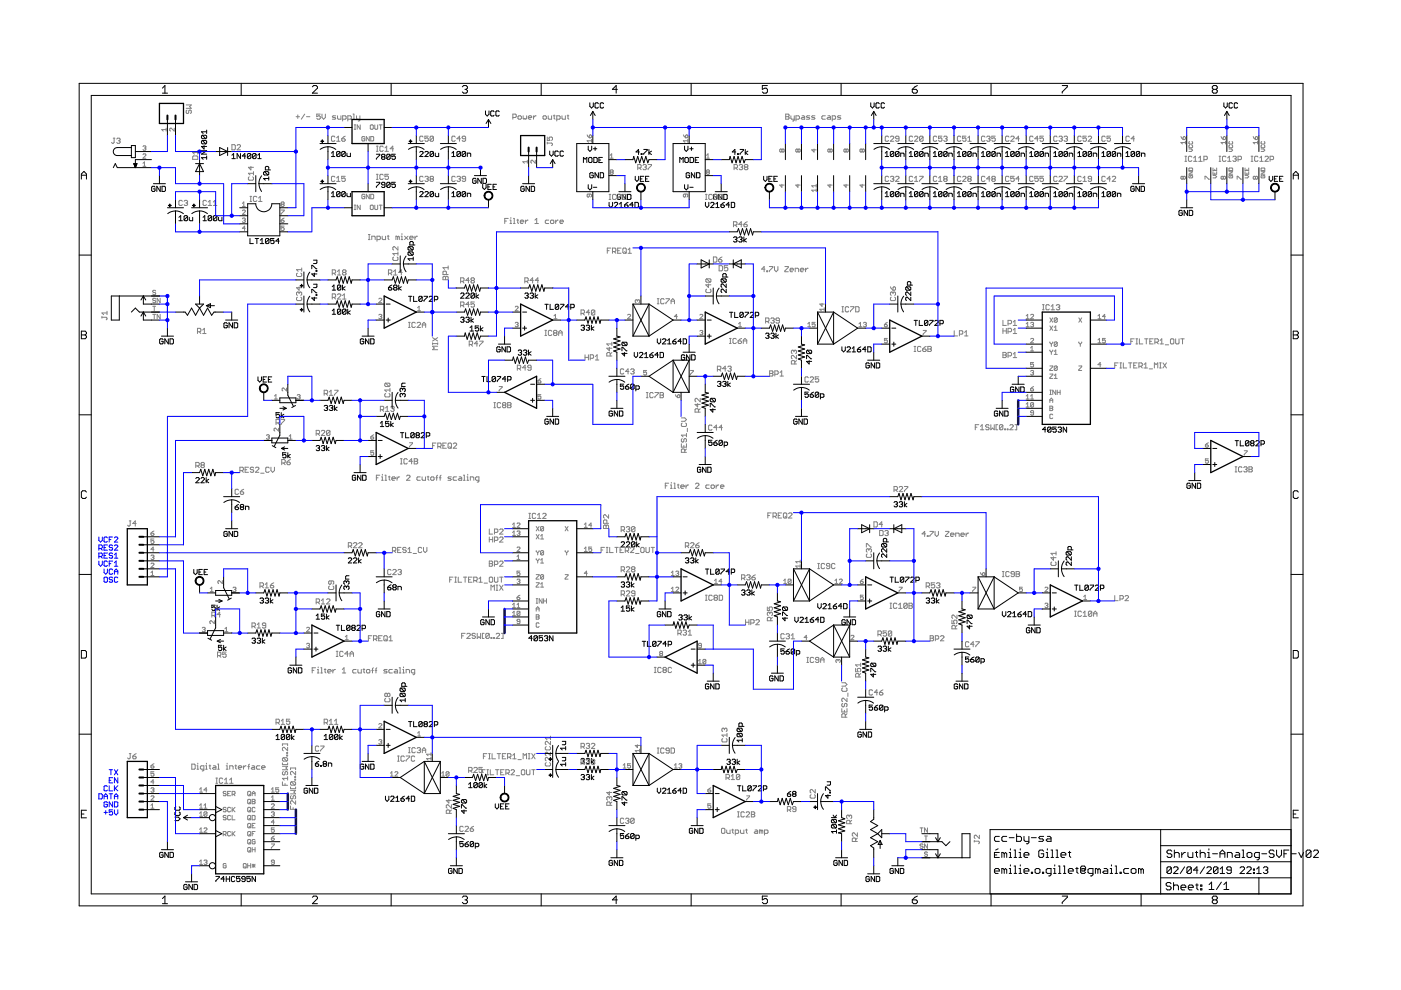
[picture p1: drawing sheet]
<svg xmlns="http://www.w3.org/2000/svg" width="297mm" height="210mm" viewBox="0 0 297 210" stroke-linecap="round" stroke-linejoin="round" font-family="sans-serif">
<g fill="#808080" stroke="#808080" stroke-width=".21">
<path d="M108.7 24.2v1.1z"/>
<path d="M108.7 24.2h.6z"/>
<path d="M109.3 24.2l.2 .2z"/>
<path d="M109.5 24.4v.3z"/>
<path d="M109.3 24.9l.2-.2z"/>
<path d="M108.7 24.9h.6z"/>
<path d="M110 25.3h.4z"/>
<path d="M110.4 25.3l.2-.2z"/>
<path d="M110.6 24.7v.4z"/>
<path d="M110.4 24.6l.2 .1z"/>
<path d="M110 24.6h.4z"/>
<path d="M109.8 24.7l.2-.1z"/>
<path d="M109.8 24.7v.4z"/>
<path d="M109.8 25.1l.2 .2z"/>
<path d="M110.9 24.6v.5z"/>
<path d="M110.9 25.1l.2 .2z"/>
<path d="M111.1 25.3l.2-.2z"/>
<path d="M111.3 25.1l.2 .2z"/>
<path d="M111.5 25.3l.2-.2z"/>
<path d="M111.7 24.6v.5z"/>
<path d="M112.2 25.3h.4z"/>
<path d="M112 25.1l.2 .2z"/>
<path d="M112 24.7v.4z"/>
<path d="M112 24.7l.2-.1z"/>
<path d="M112.2 24.6h.4z"/>
<path d="M112.6 24.6l.1 .1z"/>
<path d="M112.7 24.7v.2z"/>
<path d="M112 24.9h.7z"/>
<path d="M113.1 24.6v.7z"/>
<path d="M113.1 24.9l.4-.3z"/>
<path d="M113.5 24.6h.2z"/>
<path d="M115.3 25.3h.4z"/>
<path d="M115.7 25.3l.1-.2z"/>
<path d="M115.8 24.7v.4z"/>
<path d="M115.7 24.6l.1 .1z"/>
<path d="M115.3 24.6h.4z"/>
<path d="M115.3 24.6l-.2 .1z"/>
<path d="M115.1 24.7v.4z"/>
<path d="M115.1 25.1l.2 .2z"/>
<path d="M116.2 24.6v.5z"/>
<path d="M116.2 25.1l.2 .2z"/>
<path d="M116.4 25.3h.5z"/>
<path d="M116.9 24.6v.7z"/>
<path d="M117.5 24.4v.7z"/>
<path d="M117.5 25.1l.2 .2z"/>
<path d="M117.3 24.6h.4z"/>
<path d="M118 24.6v1.1z"/>
<path d="M118 24.6h.6z"/>
<path d="M118.6 24.6l.2 .1z"/>
<path d="M118.8 24.7v.4z"/>
<path d="M118.8 25.1l-.2 .2z"/>
<path d="M118 25.3h.6z"/>
<path d="M119.1 24.6v.5z"/>
<path d="M119.1 25.1l.2 .2z"/>
<path d="M119.3 25.3h.6z"/>
<path d="M119.9 24.6v.7z"/>
<path d="M120.4 24.4v.7z"/>
<path d="M120.4 25.1l.2 .2z"/>
<path d="M120.2 24.6h.4z"/>
<path d="M78.1 50.8h.4z"/>
<path d="M78.3 49.7v1.1z"/>
<path d="M78.1 49.7h.4z"/>
<path d="M78.8 50.1v.7z"/>
<path d="M78.8 50.1h.6z"/>
<path d="M79.4 50.1l.1 .1z"/>
<path d="M79.5 50.2v.6z"/>
<path d="M79.9 50.1v1.1z"/>
<path d="M79.9 50.1h.6z"/>
<path d="M80.5 50.1l.1 .1z"/>
<path d="M80.6 50.2v.4z"/>
<path d="M80.6 50.6l-.1 .2z"/>
<path d="M79.9 50.8h.6z"/>
<path d="M81 50.1v.5z"/>
<path d="M81 50.6l.2 .2z"/>
<path d="M81.2 50.8h.5z"/>
<path d="M81.7 50.1v.7z"/>
<path d="M82.3 49.9v.7z"/>
<path d="M82.3 50.6l.2 .2z"/>
<path d="M82.1 50.1h.4z"/>
<path d="M83.9 50.1v.7z"/>
<path d="M83.9 50.1h.2z"/>
<path d="M84.1 50.1l.2 .1z"/>
<path d="M84.3 50.2v.6z"/>
<path d="M84.3 50.2l.2-.1z"/>
<path d="M84.5 50.1l.2 .1z"/>
<path d="M84.7 50.2v.6z"/>
<path d="M85 50.1h.2z"/>
<path d="M85.2 50.1v.7z"/>
<path d="M85 50.8h.4z"/>
<path d="M85.2 49.5v.2z"/>
<path d="M85.8 50.1l.7 .7z"/>
<path d="M85.8 50.8l.7-.7z"/>
<path d="M87.1 50.8h.3z"/>
<path d="M86.9 50.6l.2 .2z"/>
<path d="M86.9 50.2v.4z"/>
<path d="M86.9 50.2l.2-.1z"/>
<path d="M87.1 50.1h.3z"/>
<path d="M87.4 50.1l.2 .1z"/>
<path d="M87.6 50.2v.2z"/>
<path d="M86.9 50.4h.7z"/>
<path d="M88 50.1v.7z"/>
<path d="M88 50.4l.3-.3z"/>
<path d="M88.3 50.1h.2z"/>
<path d="M66.2 141.6v1.1z"/>
<path d="M66.2 141.6h.7z"/>
<path d="M66.2 142.1h.3z"/>
<path d="M67.3 141.9h.2z"/>
<path d="M67.5 141.9v.8z"/>
<path d="M67.3 142.7h.3z"/>
<path d="M67.5 141.4v.2z"/>
<path d="M68 141.6h.2z"/>
<path d="M68.2 141.6v1.1z"/>
<path d="M68 142.7h.4z"/>
<path d="M68.9 141.8v.7z"/>
<path d="M68.9 142.5l.2 .2z"/>
<path d="M68.7 141.9h.4z"/>
<path d="M69.7 142.7h.3z"/>
<path d="M69.5 142.5l.2 .2z"/>
<path d="M69.5 142.1v.4z"/>
<path d="M69.5 142.1l.2-.2z"/>
<path d="M69.7 141.9h.3z"/>
<path d="M70 141.9l.2 .2z"/>
<path d="M70.2 142.1v.2z"/>
<path d="M69.5 142.3h.7z"/>
<path d="M70.6 141.9v.8z"/>
<path d="M70.6 142.3l.3-.4z"/>
<path d="M70.9 141.9h.2z"/>
<path d="M72.6 141.9l.3-.3z"/>
<path d="M72.9 141.6v1.1z"/>
<path d="M72.6 142.7h.7z"/>
<path d="M75 141.9h.5z"/>
<path d="M75 141.9l-.2 .2z"/>
<path d="M74.8 142.1v.4z"/>
<path d="M74.8 142.5l.2 .2z"/>
<path d="M75 142.7h.5z"/>
<path d="M75.9 141.9v.6z"/>
<path d="M75.9 142.5l.2 .2z"/>
<path d="M76.1 142.7h.5z"/>
<path d="M76.6 141.9v.8z"/>
<path d="M77.2 141.8v.7z"/>
<path d="M77.2 142.5l.1 .2z"/>
<path d="M77 141.9h.3z"/>
<path d="M77.9 142.7h.4z"/>
<path d="M78.4 142.5l-.1 .2z"/>
<path d="M78.4 142.1v.4z"/>
<path d="M78.3 141.9l.1 .2z"/>
<path d="M77.9 141.9h.4z"/>
<path d="M77.9 141.9l-.2 .2z"/>
<path d="M77.7 142.1v.4z"/>
<path d="M77.7 142.5l.2 .2z"/>
<path d="M79 141.8v.9z"/>
<path d="M79 141.8l.2-.2z"/>
<path d="M78.8 142.1h.4z"/>
<path d="M79.7 141.8v.9z"/>
<path d="M79.9 141.6l-.2 .2z"/>
<path d="M79.5 142.1h.4z"/>
<path d="M81.4 142.7h.5z"/>
<path d="M81.9 142.7l.2-.2z"/>
<path d="M81.9 142.3l.2 .2z"/>
<path d="M81.5 142.3h.4z"/>
<path d="M81.4 142.1l.1 .2z"/>
<path d="M81.5 141.9l-.1 .2z"/>
<path d="M81.5 141.9h.6z"/>
<path d="M82.6 141.9h.6z"/>
<path d="M82.6 141.9l-.2 .2z"/>
<path d="M82.4 142.1v.4z"/>
<path d="M82.4 142.5l.2 .2z"/>
<path d="M82.6 142.7h.6z"/>
<path d="M83.7 141.9h.4z"/>
<path d="M84.1 141.9l.2 .2z"/>
<path d="M84.3 142.1v.6z"/>
<path d="M83.7 142.7h.6z"/>
<path d="M83.5 142.5l.2 .2z"/>
<path d="M83.5 142.5l.2-.2z"/>
<path d="M83.7 142.3h.6z"/>
<path d="M84.6 141.6h.2z"/>
<path d="M84.8 141.6v1.1z"/>
<path d="M84.6 142.7h.4z"/>
<path d="M85.4 141.9h.2z"/>
<path d="M85.6 141.9v.8z"/>
<path d="M85.4 142.7h.3z"/>
<path d="M85.6 141.4v.2z"/>
<path d="M86.1 141.9v.8z"/>
<path d="M86.1 141.9h.6z"/>
<path d="M86.7 141.9l.1 .2z"/>
<path d="M86.8 142.1v.6z"/>
<path d="M87.6 143h.2z"/>
<path d="M87.9 142.9l-.1 .1z"/>
<path d="M87.9 141.9v1z"/>
<path d="M87.4 141.9h.5z"/>
<path d="M87.4 141.9l-.2 .2z"/>
<path d="M87.2 142.1v.4z"/>
<path d="M87.2 142.5l.2 .2z"/>
<path d="M87.4 142.7h.5z"/>
<path d="M62.8 24.7h.7z"/>
<path d="M63.1 24.4v.7z"/>
<path d="M64.6 24.2l-.7 1.1z"/>
<path d="M65 24.7h.7z"/>
<path d="M67.2 24.2h.7z"/>
<path d="M67.2 24.2v.5z"/>
<path d="M67.2 24.7l.3-.1z"/>
<path d="M67.5 24.6h.2z"/>
<path d="M67.7 24.6l.2 .1z"/>
<path d="M67.9 24.7v.4z"/>
<path d="M67.7 25.3l.2-.2z"/>
<path d="M67.4 25.3h.3z"/>
<path d="M67.2 25.1l.2 .2z"/>
<path d="M68.3 24.2v.7z"/>
<path d="M68.3 24.9l.3 .4z"/>
<path d="M68.6 25.3l.4-.4z"/>
<path d="M69 24.2v.7z"/>
<path d="M70.5 25.3h.5z"/>
<path d="M71 25.3l.2-.2z"/>
<path d="M71 24.9l.2 .2z"/>
<path d="M70.6 24.9h.4z"/>
<path d="M70.5 24.7l.1 .2z"/>
<path d="M70.6 24.6l-.1 .1z"/>
<path d="M70.6 24.6h.6z"/>
<path d="M71.6 24.6v.5z"/>
<path d="M71.6 25.1l.1 .2z"/>
<path d="M71.7 25.3h.6z"/>
<path d="M72.3 24.6v.7z"/>
<path d="M72.6 24.6v1.1z"/>
<path d="M72.6 24.6h.6z"/>
<path d="M73.2 24.6l.2 .1z"/>
<path d="M73.4 24.7v.4z"/>
<path d="M73.2 25.3l.2-.2z"/>
<path d="M72.6 25.3h.6z"/>
<path d="M73.7 24.6v1.1z"/>
<path d="M73.7 24.6h.6z"/>
<path d="M74.3 24.6l.2 .1z"/>
<path d="M74.5 24.7v.4z"/>
<path d="M74.3 25.3l.2-.2z"/>
<path d="M73.7 25.3h.6z"/>
<path d="M74.8 24.2h.2z"/>
<path d="M75 24.2v1.1z"/>
<path d="M74.8 25.3h.4z"/>
<path d="M75.6 24.6v.5z"/>
<path d="M75.6 25.1l.2 .2z"/>
<path d="M75.8 25.3h.5z"/>
<path d="M76.3 24.6v.9z"/>
<path d="M76.3 25.5l-.2 .2z"/>
<path d="M75.9 25.7h.2z"/>
<path d="M166.6 24.2v1.1z"/>
<path d="M166.6 24.2h.5z"/>
<path d="M167.1 24.2l.2 .2z"/>
<path d="M167.3 24.4v.2z"/>
<path d="M167.3 24.6l-.2 .1z"/>
<path d="M167.1 24.7l.2 .2z"/>
<path d="M167.3 24.9v.2z"/>
<path d="M167.3 25.1l-.2 .2z"/>
<path d="M166.6 25.3h.5z"/>
<path d="M166.6 24.7h.5z"/>
<path d="M167.7 24.6v.5z"/>
<path d="M167.7 25.1l.2 .2z"/>
<path d="M167.9 25.3h.5z"/>
<path d="M168.4 24.6v.9z"/>
<path d="M168.2 25.7l.2-.2z"/>
<path d="M168 25.7h.2z"/>
<path d="M168.8 24.6v1.1z"/>
<path d="M168.8 24.6h.5z"/>
<path d="M169.3 24.6l.2 .1z"/>
<path d="M169.5 24.7v.4z"/>
<path d="M169.3 25.3l.2-.2z"/>
<path d="M168.8 25.3h.5z"/>
<path d="M170.1 24.6h.3z"/>
<path d="M170.4 24.6l.2 .1z"/>
<path d="M170.6 24.7v.6z"/>
<path d="M170.1 25.3h.5z"/>
<path d="M169.9 25.1l.2 .2z"/>
<path d="M169.9 25.1l.2-.2z"/>
<path d="M170.1 24.9h.5z"/>
<path d="M171 25.3h.5z"/>
<path d="M171.5 25.3l.2-.2z"/>
<path d="M171.5 24.9l.2 .2z"/>
<path d="M171.2 24.9h.3z"/>
<path d="M171 24.7l.2 .2z"/>
<path d="M171 24.7l.2-.1z"/>
<path d="M171.2 24.6h.5z"/>
<path d="M172.1 25.3h.5z"/>
<path d="M172.6 25.3l.2-.2z"/>
<path d="M172.6 24.9l.2 .2z"/>
<path d="M172.2 24.9h.4z"/>
<path d="M172.1 24.7l.1 .2z"/>
<path d="M172.2 24.6l-.1 .1z"/>
<path d="M172.2 24.6h.6z"/>
<path d="M174.4 24.6h.6z"/>
<path d="M174.2 24.7l.2-.1z"/>
<path d="M174.2 24.7v.4z"/>
<path d="M174.2 25.1l.2 .2z"/>
<path d="M174.4 25.3h.6z"/>
<path d="M175.5 24.6h.4z"/>
<path d="M175.9 24.6l.2 .1z"/>
<path d="M176.1 24.7v.6z"/>
<path d="M175.5 25.3h.6z"/>
<path d="M175.3 25.1l.2 .2z"/>
<path d="M175.3 25.1l.2-.2z"/>
<path d="M175.5 24.9h.6z"/>
<path d="M176.4 24.6v1.1z"/>
<path d="M176.4 24.6h.6z"/>
<path d="M177 24.6l.2 .1z"/>
<path d="M177.2 24.7v.4z"/>
<path d="M177.2 25.1l-.2 .2z"/>
<path d="M176.4 25.3h.6z"/>
<path d="M177.5 25.3h.6z"/>
<path d="M178.1 25.3l.2-.2z"/>
<path d="M178.1 24.9l.2 .2z"/>
<path d="M177.7 24.9h.4z"/>
<path d="M177.5 24.7l.2 .2z"/>
<path d="M177.5 24.7l.2-.1z"/>
<path d="M177.7 24.6h.6z"/>
<path d="M153.1 175.6h.4z"/>
<path d="M153.1 175.6l-.1 .2z"/>
<path d="M153 175.8v.7z"/>
<path d="M153 176.5l.1 .2z"/>
<path d="M153.1 176.7h.4z"/>
<path d="M153.5 176.7l.2-.2z"/>
<path d="M153.7 175.8v.7z"/>
<path d="M153.5 175.6l.2 .2z"/>
<path d="M154.1 176v.5z"/>
<path d="M154.1 176.5l.1 .2z"/>
<path d="M154.2 176.7h.6z"/>
<path d="M154.8 176v.7z"/>
<path d="M155.3 175.8v.7z"/>
<path d="M155.3 176.5l.2 .2z"/>
<path d="M155.2 176h.3z"/>
<path d="M155.9 176v1.1z"/>
<path d="M155.9 176h.5z"/>
<path d="M156.4 176l.2 .2z"/>
<path d="M156.6 176.2v.3z"/>
<path d="M156.6 176.5l-.2 .2z"/>
<path d="M155.9 176.7h.5z"/>
<path d="M157 176v.5z"/>
<path d="M157 176.5l.2 .2z"/>
<path d="M157.2 176.7h.5z"/>
<path d="M157.7 176v.7z"/>
<path d="M158.3 175.8v.7z"/>
<path d="M158.3 176.5l.2 .2z"/>
<path d="M158.1 176h.4z"/>
<path d="M160.1 176h.4z"/>
<path d="M160.5 176l.1 .2z"/>
<path d="M160.6 176.2v.5z"/>
<path d="M160.1 176.7h.5z"/>
<path d="M159.9 176.5l.2 .2z"/>
<path d="M160.1 176.3l-.2 .2z"/>
<path d="M160.1 176.3h.5z"/>
<path d="M161 176v.7z"/>
<path d="M161 176h.2z"/>
<path d="M161.2 176l.2 .2z"/>
<path d="M161.4 176.2v.5z"/>
<path d="M161.5 176l-.1 .2z"/>
<path d="M161.5 176l.2 .2z"/>
<path d="M161.7 176.2v.5z"/>
<path d="M162.1 176v1.1z"/>
<path d="M162.1 176h.5z"/>
<path d="M162.6 176l.2 .2z"/>
<path d="M162.8 176.2v.3z"/>
<path d="M162.6 176.7l.2-.2z"/>
<path d="M162.1 176.7h.5z"/>
<path d="M40.7 162v1.1z"/>
<path d="M40.7 163.1h.5z"/>
<path d="M41.2 163.1l.2-.2z"/>
<path d="M41.4 162.2v.7z"/>
<path d="M41.2 162l.2 .2z"/>
<path d="M40.7 162h.5z"/>
<path d="M41.8 162.4h.1z"/>
<path d="M41.9 162.4v.7z"/>
<path d="M41.8 163.1h.3z"/>
<path d="M41.9 161.8v.2z"/>
<path d="M42.9 163.4h.1z"/>
<path d="M43 163.4l.2-.1z"/>
<path d="M43.2 162.4v.9z"/>
<path d="M42.7 162.4h.5z"/>
<path d="M42.5 162.5l.2-.1z"/>
<path d="M42.5 162.5v.4z"/>
<path d="M42.5 162.9l.2 .2z"/>
<path d="M42.7 163.1h.5z"/>
<path d="M43.6 162.4h.2z"/>
<path d="M43.8 162.4v.7z"/>
<path d="M43.6 163.1h.3z"/>
<path d="M43.8 161.8v.2z"/>
<path d="M44.5 162.2v.7z"/>
<path d="M44.5 162.9l.2 .2z"/>
<path d="M44.3 162.4h.4z"/>
<path d="M45.2 162.4h.4z"/>
<path d="M45.6 162.4l.2 .1z"/>
<path d="M45.8 162.5v.6z"/>
<path d="M45.2 163.1h.6z"/>
<path d="M45 162.9l.2 .2z"/>
<path d="M45 162.9l.2-.2z"/>
<path d="M45.2 162.7h.6z"/>
<path d="M46.1 162h.2z"/>
<path d="M46.3 162v1.1z"/>
<path d="M46.1 163.1h.4z"/>
<path d="M48 162.4h.2z"/>
<path d="M48.2 162.4v.7z"/>
<path d="M48 163.1h.3z"/>
<path d="M48.2 161.8v.2z"/>
<path d="M48.7 162.4v.7z"/>
<path d="M48.7 162.4h.6z"/>
<path d="M49.3 162.4l.1 .1z"/>
<path d="M49.4 162.5v.6z"/>
<path d="M50 162.2v.7z"/>
<path d="M50 162.9l.2 .2z"/>
<path d="M49.8 162.4h.4z"/>
<path d="M50.7 163.1h.4z"/>
<path d="M50.5 162.9l.2 .2z"/>
<path d="M50.5 162.5v.4z"/>
<path d="M50.5 162.5l.2-.1z"/>
<path d="M50.7 162.4h.4z"/>
<path d="M51.1 162.4l.2 .1z"/>
<path d="M51.3 162.5v.2z"/>
<path d="M50.5 162.7h.8z"/>
<path d="M51.6 162.4v.7z"/>
<path d="M51.6 162.7l.4-.3z"/>
<path d="M52 162.4h.2z"/>
<path d="M52.7 162.2v.9z"/>
<path d="M52.7 162.2l.2-.2z"/>
<path d="M52.5 162.5h.4z"/>
<path d="M53.4 162.4h.4z"/>
<path d="M53.8 162.4l.2 .1z"/>
<path d="M54 162.5v.6z"/>
<path d="M53.4 163.1h.6z"/>
<path d="M53.3 162.9l.1 .2z"/>
<path d="M53.4 162.7l-.1 .2z"/>
<path d="M53.4 162.7h.6z"/>
<path d="M54.5 162.4h.6z"/>
<path d="M54.5 162.4l-.1 .1z"/>
<path d="M54.4 162.5v.4z"/>
<path d="M54.4 162.9l.1 .2z"/>
<path d="M54.5 163.1h.6z"/>
<path d="M55.6 163.1h.4z"/>
<path d="M55.5 162.9l.1 .2z"/>
<path d="M55.5 162.5v.4z"/>
<path d="M55.5 162.5l.1-.1z"/>
<path d="M55.6 162.4h.4z"/>
<path d="M56 162.4l.2 .1z"/>
<path d="M56.2 162.5v.2z"/>
<path d="M55.5 162.7h.7z"/>
<path d="M79.8 100.8v1z"/>
<path d="M79.8 100.8h.7z"/>
<path d="M79.8 101.3h.4z"/>
<path d="M80.9 101.1h.2z"/>
<path d="M81.1 101.1v.7z"/>
<path d="M80.9 101.8h.4z"/>
<path d="M81.1 100.6v.2z"/>
<path d="M81.6 100.8h.2z"/>
<path d="M81.8 100.8v1z"/>
<path d="M81.6 101.8h.4z"/>
<path d="M82.5 100.9v.8z"/>
<path d="M82.5 101.7l.2 .1z"/>
<path d="M82.4 101.1h.3z"/>
<path d="M83.3 101.8h.3z"/>
<path d="M83.1 101.7l.2 .1z"/>
<path d="M83.1 101.3v.4z"/>
<path d="M83.1 101.3l.2-.2z"/>
<path d="M83.3 101.1h.3z"/>
<path d="M83.6 101.1l.2 .2z"/>
<path d="M83.8 101.3v.2z"/>
<path d="M83.1 101.5h.7z"/>
<path d="M84.2 101.1v.7z"/>
<path d="M84.2 101.5l.3-.4z"/>
<path d="M84.5 101.1h.2z"/>
<path d="M86.2 101.8h.7z"/>
<path d="M86.2 101.8l.7-.7z"/>
<path d="M86.9 100.9v.2z"/>
<path d="M86.7 100.8l.2 .1z"/>
<path d="M86.4 100.8h.3z"/>
<path d="M86.4 100.8l-.2 .1z"/>
<path d="M88.6 101.1h.5z"/>
<path d="M88.6 101.1l-.2 .2z"/>
<path d="M88.4 101.3v.4z"/>
<path d="M88.4 101.7l.2 .1z"/>
<path d="M88.6 101.8h.5z"/>
<path d="M89.5 101.1v.6z"/>
<path d="M89.5 101.7l.2 .1z"/>
<path d="M89.7 101.8h.5z"/>
<path d="M90.2 101.1v.7z"/>
<path d="M90.8 100.9v.8z"/>
<path d="M90.8 101.7l.2 .1z"/>
<path d="M90.6 101.1h.4z"/>
<path d="M91.5 101.8h.4z"/>
<path d="M91.9 101.8l.1-.1z"/>
<path d="M92 101.3v.4z"/>
<path d="M91.9 101.1l.1 .2z"/>
<path d="M91.5 101.1h.4z"/>
<path d="M91.3 101.3l.2-.2z"/>
<path d="M91.3 101.3v.4z"/>
<path d="M91.3 101.7l.2 .1z"/>
<path d="M92.6 100.9v.9z"/>
<path d="M92.6 100.9l.2-.1z"/>
<path d="M92.4 101.3h.4z"/>
<path d="M93.3 100.9v.9z"/>
<path d="M93.3 100.9l.2-.1z"/>
<path d="M93.1 101.3h.4z"/>
<path d="M95 101.8h.5z"/>
<path d="M95.5 101.8l.2-.1z"/>
<path d="M95.5 101.5l.2 .2z"/>
<path d="M95.1 101.5h.4z"/>
<path d="M95 101.3l.1 .2z"/>
<path d="M95.1 101.1l-.1 .2z"/>
<path d="M95.1 101.1h.6z"/>
<path d="M96.2 101.1h.6z"/>
<path d="M96.2 101.1l-.1 .2z"/>
<path d="M96.1 101.3v.4z"/>
<path d="M96.1 101.7l.1 .1z"/>
<path d="M96.2 101.8h.6z"/>
<path d="M97.3 101.1h.4z"/>
<path d="M97.7 101.1l.2 .2z"/>
<path d="M97.9 101.3v.5z"/>
<path d="M97.3 101.8h.6z"/>
<path d="M97.2 101.7l.1 .1z"/>
<path d="M97.2 101.7l.1-.2z"/>
<path d="M97.3 101.5h.6z"/>
<path d="M98.3 100.8h.1z"/>
<path d="M98.4 100.8v1z"/>
<path d="M98.3 101.8h.3z"/>
<path d="M99 101.1h.2z"/>
<path d="M99.2 101.1v.7z"/>
<path d="M99 101.8h.4z"/>
<path d="M99.2 100.6v.2z"/>
<path d="M99.7 101.1v.7z"/>
<path d="M99.7 101.1h.6z"/>
<path d="M100.3 101.1l.2 .2z"/>
<path d="M100.5 101.3v.5z"/>
<path d="M101.2 102.2h.2z"/>
<path d="M101.5 102l-.1 .2z"/>
<path d="M101.5 101.1v.9z"/>
<path d="M101 101.1h.5z"/>
<path d="M101 101.1l-.2 .2z"/>
<path d="M100.8 101.3v.4z"/>
<path d="M100.8 101.7l.2 .1z"/>
<path d="M101 101.8h.5z"/>
<path d="M107 46.3v1.1z"/>
<path d="M107 46.3h.8z"/>
<path d="M107 46.9h.4z"/>
<path d="M108.1 46.7h.2z"/>
<path d="M108.3 46.7v.7z"/>
<path d="M108.1 47.4h.4z"/>
<path d="M108.3 46.1v.2z"/>
<path d="M108.9 46.3h.1z"/>
<path d="M109 46.3v1.1z"/>
<path d="M108.9 47.4h.3z"/>
<path d="M109.8 46.5v.7z"/>
<path d="M109.8 47.2l.1 .2z"/>
<path d="M109.6 46.7h.3z"/>
<path d="M110.5 47.4h.3z"/>
<path d="M110.3 47.2l.2 .2z"/>
<path d="M110.3 46.9v.3z"/>
<path d="M110.5 46.7l-.2 .2z"/>
<path d="M110.5 46.7h.3z"/>
<path d="M110.8 46.7l.2 .2z"/>
<path d="M111 46.9v.1z"/>
<path d="M110.3 47h.7z"/>
<path d="M111.4 46.7v.7z"/>
<path d="M111.4 47l.4-.3z"/>
<path d="M111.8 46.7h.2z"/>
<path d="M113.4 46.7l.4-.4z"/>
<path d="M113.8 46.3v1.1z"/>
<path d="M113.4 47.4h.8z"/>
<path d="M115.8 46.7h.5z"/>
<path d="M115.6 46.9l.2-.2z"/>
<path d="M115.6 46.9v.3z"/>
<path d="M115.6 47.2l.2 .2z"/>
<path d="M115.8 47.4h.5z"/>
<path d="M116.9 47.4h.4z"/>
<path d="M117.3 47.4l.1-.2z"/>
<path d="M117.4 46.9v.3z"/>
<path d="M117.3 46.7l.1 .2z"/>
<path d="M116.9 46.7h.4z"/>
<path d="M116.9 46.7l-.2 .2z"/>
<path d="M116.7 46.9v.3z"/>
<path d="M116.7 47.2l.2 .2z"/>
<path d="M117.8 46.7v.7z"/>
<path d="M117.8 47l.4-.3z"/>
<path d="M118.2 46.7h.1z"/>
<path d="M118.9 47.4h.4z"/>
<path d="M118.7 47.2l.2 .2z"/>
<path d="M118.7 46.9v.3z"/>
<path d="M118.9 46.7l-.2 .2z"/>
<path d="M118.9 46.7h.4z"/>
<path d="M119.3 46.7l.1 .2z"/>
<path d="M119.4 46.9v.1z"/>
<path d="M118.7 47h.7z"/>
<path d="M141.1 102.4v1.1z"/>
<path d="M141.1 102.4h.7z"/>
<path d="M141.1 103h.3z"/>
<path d="M142.2 102.8h.1z"/>
<path d="M142.3 102.8v.7z"/>
<path d="M142.2 103.5h.3z"/>
<path d="M142.3 102.3v.1z"/>
<path d="M142.9 102.4h.2z"/>
<path d="M143.1 102.4v1.1z"/>
<path d="M142.9 103.5h.3z"/>
<path d="M143.8 102.6v.8z"/>
<path d="M143.8 103.4l.2 .1z"/>
<path d="M143.6 102.8h.4z"/>
<path d="M144.5 103.5h.4z"/>
<path d="M144.3 103.4l.2 .1z"/>
<path d="M144.3 103v.4z"/>
<path d="M144.3 103l.2-.2z"/>
<path d="M144.5 102.8h.4z"/>
<path d="M144.9 102.8l.2 .2z"/>
<path d="M145.1 103v.2z"/>
<path d="M144.3 103.2h.8z"/>
<path d="M145.4 102.8v.7z"/>
<path d="M145.4 103.2l.4-.4z"/>
<path d="M145.8 102.8h.2z"/>
<path d="M147.4 103.5h.8z"/>
<path d="M147.4 103.5l.8-.7z"/>
<path d="M148.2 102.6v.2z"/>
<path d="M148 102.4l.2 .2z"/>
<path d="M147.6 102.4h.4z"/>
<path d="M147.6 102.4l-.2 .2z"/>
<path d="M149.8 102.8h.6z"/>
<path d="M149.6 103l.2-.2z"/>
<path d="M149.6 103v.4z"/>
<path d="M149.6 103.4l.2 .1z"/>
<path d="M149.8 103.5h.6z"/>
<path d="M150.9 103.5h.4z"/>
<path d="M151.3 103.5l.2-.1z"/>
<path d="M151.5 103v.4z"/>
<path d="M151.3 102.8l.2 .2z"/>
<path d="M150.9 102.8h.4z"/>
<path d="M150.9 102.8l-.2 .2z"/>
<path d="M150.7 103v.4z"/>
<path d="M150.7 103.4l.2 .1z"/>
<path d="M151.8 102.8v.7z"/>
<path d="M151.8 103.2l.4-.4z"/>
<path d="M152.2 102.8h.2z"/>
<path d="M152.9 103.5h.4z"/>
<path d="M152.8 103.4l.1 .1z"/>
<path d="M152.8 103v.4z"/>
<path d="M152.8 103l.1-.2z"/>
<path d="M152.9 102.8h.4z"/>
<path d="M153.3 102.8l.2 .2z"/>
<path d="M153.5 103v.2z"/>
<path d="M152.8 103.2h.7z"/>
<path d="M196 112.7v1z"/>
<path d="M195.5 113.2l.5-.5z"/>
<path d="M195.5 113.2h.7z"/>
<path d="M196.6 113.6v.1z"/>
<path d="M196.6 113.6h.2z"/>
<path d="M196.8 113.6v.1z"/>
<path d="M196.6 113.7h.2z"/>
<path d="M197.1 112.7h.8z"/>
<path d="M197.9 112.7v.1z"/>
<path d="M197.9 112.8l-.8 .8z"/>
<path d="M197.1 113.6v.1z"/>
<path d="M198.2 112.7v.7z"/>
<path d="M198.2 113.4l.4 .3z"/>
<path d="M199 113.4l-.4 .3z"/>
<path d="M199 112.7v.7z"/>
<path d="M200.4 112.7h.8z"/>
<path d="M201.2 112.7v.1z"/>
<path d="M201.2 112.8l-.8 .8z"/>
<path d="M200.4 113.6v.1z"/>
<path d="M200.4 113.7h.8z"/>
<path d="M201.7 113.7h.4z"/>
<path d="M201.5 113.6l.2 .1z"/>
<path d="M201.5 113.2v.4z"/>
<path d="M201.5 113.2l.2-.2z"/>
<path d="M201.7 113h.4z"/>
<path d="M202.1 113l.2 .2z"/>
<path d="M202.3 113.2v.2z"/>
<path d="M201.5 113.4h.8z"/>
<path d="M202.6 113v.7z"/>
<path d="M202.6 113h.6z"/>
<path d="M203.2 113l.2 .2z"/>
<path d="M203.4 113.2v.5z"/>
<path d="M203.9 113.7h.4z"/>
<path d="M203.7 113.6l.2 .1z"/>
<path d="M203.7 113.2v.4z"/>
<path d="M203.7 113.2l.2-.2z"/>
<path d="M203.9 113h.4z"/>
<path d="M204.3 113l.1 .2z"/>
<path d="M204.4 113.2v.2z"/>
<path d="M203.7 113.4h.7z"/>
<path d="M204.8 113v.7z"/>
<path d="M204.8 113.4l.4-.4z"/>
<path d="M205.2 113h.2z"/>
<path d="M162 56.5v1.1z"/>
<path d="M162 56.5l-.5 .6z"/>
<path d="M161.5 57.1h.7z"/>
<path d="M162.6 57.4v.2z"/>
<path d="M162.6 57.4h.2z"/>
<path d="M162.8 57.4v.2z"/>
<path d="M162.6 57.6h.2z"/>
<path d="M163.1 56.5h.8z"/>
<path d="M163.9 56.5v.2z"/>
<path d="M163.1 57.4l.8-.7z"/>
<path d="M163.1 57.4v.2z"/>
<path d="M164.2 56.5v.7z"/>
<path d="M164.2 57.2l.4 .4z"/>
<path d="M164.9 57.2l-.3 .4z"/>
<path d="M164.9 56.5v.7z"/>
<path d="M166.4 56.5h.7z"/>
<path d="M167.1 56.5v.2z"/>
<path d="M167.1 56.7l-.7 .7z"/>
<path d="M166.4 57.4v.2z"/>
<path d="M166.4 57.6h.7z"/>
<path d="M167.7 57.6h.3z"/>
<path d="M167.5 57.4l.2 .2z"/>
<path d="M167.5 57.1v.3z"/>
<path d="M167.7 56.9l-.2 .2z"/>
<path d="M167.7 56.9h.3z"/>
<path d="M168 56.9l.2 .2z"/>
<path d="M168.2 57.1v.1z"/>
<path d="M167.5 57.2h.7z"/>
<path d="M168.6 56.9v.7z"/>
<path d="M168.6 56.9h.5z"/>
<path d="M169.1 56.9l.2 .2z"/>
<path d="M169.3 57.1v.5z"/>
<path d="M169.9 57.6h.3z"/>
<path d="M169.7 57.4l.2 .2z"/>
<path d="M169.7 57.1v.3z"/>
<path d="M169.7 57.1l.2-.2z"/>
<path d="M169.9 56.9h.3z"/>
<path d="M170.2 56.9l.2 .2z"/>
<path d="M170.4 57.1v.1z"/>
<path d="M169.7 57.2h.7z"/>
<path d="M170.8 56.9v.7z"/>
<path d="M170.8 57.2l.4-.3z"/>
<path d="M171.2 56.9h.1z"/>
<path d="M30.3 31.1l.2-.2z"/>
<path d="M30.5 30.9h.3z"/>
<path d="M30.8 30.9l.1 .2z"/>
<path d="M30.9 31.1v.1z"/>
<path d="M30.9 31.2l-.1 .2z"/>
<path d="M30.6 31.4h.2z"/>
<path d="M30.8 31.4l.1 .1z"/>
<path d="M30.9 31.5v.2z"/>
<path d="M30.9 31.7l-.1 .2z"/>
<path d="M30.5 31.9h.3z"/>
<path d="M30.3 31.7l.2 .2z"/>
<path d="M30.3 33.5h.6z"/>
<path d="M30.3 33.5l.6-.6z"/>
<path d="M30.9 32.8v.1z"/>
<path d="M30.8 32.6l.1 .2z"/>
<path d="M30.5 32.6h.3z"/>
<path d="M30.5 32.6l-.2 .2z"/>
<path d="M30.3 34.6l.3-.3z"/>
<path d="M30.6 34.3v1z"/>
<path d="M30.3 35.3h.6z"/>
<path d="M23.6 30.2l.2 .2z"/>
<path d="M23.8 30.4h.2z"/>
<path d="M24 30.4l.2-.2z"/>
<path d="M24.2 29.3v.9z"/>
<path d="M24 29.3h.4z"/>
<path d="M24.7 29.5l.2-.2z"/>
<path d="M24.9 29.3h.4z"/>
<path d="M25.3 29.3l.2 .2z"/>
<path d="M25.5 29.5v.2z"/>
<path d="M25.5 29.7l-.2 .1z"/>
<path d="M25.1 29.8h.2z"/>
<path d="M25.3 29.8l.2 .2z"/>
<path d="M25.5 30v.2z"/>
<path d="M25.5 30.2l-.2 .2z"/>
<path d="M24.9 30.4h.4z"/>
<path d="M24.7 30.2l.2 .2z"/>
<path d="M34.3 27.5l.3 .3z"/>
<path d="M34.3 27.5h.9z"/>
<path d="M35.2 27.2v.6z"/>
<path d="M36.9 27.2v.6z"/>
<path d="M36.3 27.2l.6 .6z"/>
<path d="M36.2 27.2h.1z"/>
<path d="M36 27.3l.2-.1z"/>
<path d="M36 27.3v.3z"/>
<path d="M36 27.6l.2 .2z"/>
<path d="M39.5 23.5l.1-.2z"/>
<path d="M39.5 23.5v.4z"/>
<path d="M39.5 23.9l.1 .2z"/>
<path d="M39.6 24.1h.2z"/>
<path d="M39.8 24.1l.2-.2z"/>
<path d="M40 23.5v.4z"/>
<path d="M40 23.5l.2-.2z"/>
<path d="M40.2 23.3h.2z"/>
<path d="M40.4 23.3l.2 .2z"/>
<path d="M40.6 23.5v.4z"/>
<path d="M40.6 23.9l-.2 .2z"/>
<path d="M39.5 23h1.1z"/>
<path d="M40.2 22.6l.4 .4z"/>
<path d="M40.2 22.6l.4-.4z"/>
<path d="M39.5 22.2h1.1z"/>
<path d="M51.7 42.8l-.3 .3z"/>
<path d="M51.7 42.8v1z"/>
<path d="M51.4 43.8h.6z"/>
<path d="M51.4 45.5h.6z"/>
<path d="M51.4 45.5l.6-.6z"/>
<path d="M52 44.7v.2z"/>
<path d="M51.9 44.5l.1 .2z"/>
<path d="M51.5 44.5h.4z"/>
<path d="M51.5 44.5l-.1 .2z"/>
<path d="M51.5 46.2l-.1 .2z"/>
<path d="M51.5 46.2h.4z"/>
<path d="M51.9 46.2l.1 .2z"/>
<path d="M52 46.4v.1z"/>
<path d="M51.9 46.7l.1-.2z"/>
<path d="M51.7 46.7h.2z"/>
<path d="M51.9 46.7l.1 .2z"/>
<path d="M52 46.9v.1z"/>
<path d="M52 47l-.1 .2z"/>
<path d="M51.5 47.2h.4z"/>
<path d="M51.4 47l.1 .2z"/>
<path d="M51.9 47.9v1z"/>
<path d="M51.9 47.9l-.5 .5z"/>
<path d="M51.4 48.4h.6z"/>
<path d="M53 42.7h.4z"/>
<path d="M53.2 41.6v1.1z"/>
<path d="M53 41.6h.4z"/>
<path d="M54.3 41.6l.2 .2z"/>
<path d="M53.9 41.6h.4z"/>
<path d="M53.7 41.8l.2-.2z"/>
<path d="M53.7 41.8v.7z"/>
<path d="M53.7 42.5l.2 .2z"/>
<path d="M53.9 42.7h.4z"/>
<path d="M54.3 42.7l.2-.2z"/>
<path d="M54.8 42l.4-.4z"/>
<path d="M55.2 41.6v1.1z"/>
<path d="M54.8 42.7h.8z"/>
<path d="M59.6 47.9h.6z"/>
<path d="M59.6 47.9v.5z"/>
<path d="M59.6 48.4l.3-.2z"/>
<path d="M59.9 48.2h.2z"/>
<path d="M60.1 48.2l.1 .2z"/>
<path d="M60.2 48.4v.3z"/>
<path d="M60.2 48.7l-.1 .2z"/>
<path d="M59.8 48.9h.3z"/>
<path d="M59.6 48.7l.2 .2z"/>
<path d="M59.9 46.4l.3-.2z"/>
<path d="M59.6 46.7l.3-.3z"/>
<path d="M59.6 46.7v.3z"/>
<path d="M59.6 47l.2 .2z"/>
<path d="M59.8 47.2h.3z"/>
<path d="M60.1 47.2l.1-.2z"/>
<path d="M60.2 46.9v.1z"/>
<path d="M60.1 46.7l.1 .2z"/>
<path d="M59.6 46.7h.5z"/>
<path d="M59.6 44.5h.6z"/>
<path d="M60.2 44.5v.2z"/>
<path d="M60.2 44.7l-.6 .6z"/>
<path d="M59.6 45.3v.2z"/>
<path d="M59.6 43l.2-.2z"/>
<path d="M59.8 42.8h.3z"/>
<path d="M60.1 42.8l.1 .2z"/>
<path d="M60.2 43v.1z"/>
<path d="M60.2 43.1l-.1 .2z"/>
<path d="M60.1 43.3l.1 .2z"/>
<path d="M60.2 43.5v.1z"/>
<path d="M60.2 43.6l-.1 .2z"/>
<path d="M59.8 43.8h.3z"/>
<path d="M59.6 43.6l.2 .2z"/>
<path d="M59.6 43.5v.1z"/>
<path d="M59.6 43.5l.2-.2z"/>
<path d="M59.6 43.1l.2 .2z"/>
<path d="M59.6 43v.1z"/>
<path d="M59.8 43.3h.3z"/>
<path d="M43.6 42.5l.2 .2z"/>
<path d="M43.2 42.5h.4z"/>
<path d="M43.2 42.5l-.1 .2z"/>
<path d="M43.1 42.7v.7z"/>
<path d="M43.1 43.4l.1 .2z"/>
<path d="M43.2 43.6h.4z"/>
<path d="M43.6 43.6l.2-.2z"/>
<path d="M44.1 42.8l.4-.3z"/>
<path d="M44.5 42.5v1.1z"/>
<path d="M44.1 43.6h.8z"/>
<path d="M45.2 42.8l.4-.3z"/>
<path d="M45.6 42.5v1.1z"/>
<path d="M45.2 43.6h.8z"/>
<path d="M89.5 28.9l.2 .2z"/>
<path d="M89.2 28.9h.3z"/>
<path d="M89.2 28.9l-.2 .2z"/>
<path d="M89 29.1v.7z"/>
<path d="M89 29.8l.2 .2z"/>
<path d="M89.2 30h.3z"/>
<path d="M89.5 30l.2-.2z"/>
<path d="M90.1 28.9h.7z"/>
<path d="M90.1 28.9v.5z"/>
<path d="M90.1 29.4l.3-.2z"/>
<path d="M90.4 29.2h.2z"/>
<path d="M90.6 29.2l.2 .2z"/>
<path d="M90.8 29.4v.4z"/>
<path d="M90.8 29.8l-.2 .2z"/>
<path d="M90.3 30h.3z"/>
<path d="M90.1 29.8l.2 .2z"/>
<path d="M91.2 29.1v.7z"/>
<path d="M91.4 28.9l-.2 .2z"/>
<path d="M91.4 28.9h.3z"/>
<path d="M91.7 28.9l.2 .2z"/>
<path d="M91.9 29.1v.7z"/>
<path d="M91.7 30l.2-.2z"/>
<path d="M91.4 30h.3z"/>
<path d="M91.2 29.8l.2 .2z"/>
<path d="M91.2 29.8l.7-.7z"/>
<path d="M89.5 37.4l.2 .1z"/>
<path d="M89.2 37.4h.3z"/>
<path d="M89 37.5l.2-.1z"/>
<path d="M89 37.5v.8z"/>
<path d="M89 38.3l.2 .2z"/>
<path d="M89.2 38.5h.3z"/>
<path d="M89.5 38.5l.2-.2z"/>
<path d="M90.1 37.5l.2-.1z"/>
<path d="M90.3 37.4h.3z"/>
<path d="M90.6 37.4l.2 .1z"/>
<path d="M90.8 37.5v.2z"/>
<path d="M90.8 37.7l-.2 .2z"/>
<path d="M90.4 37.9h.2z"/>
<path d="M90.6 37.9l.2 .2z"/>
<path d="M90.8 38.1v.2z"/>
<path d="M90.8 38.3l-.2 .2z"/>
<path d="M90.3 38.5h.3z"/>
<path d="M90.1 38.3l.2 .2z"/>
<path d="M91.2 37.5l.2-.1z"/>
<path d="M91.4 37.4h.3z"/>
<path d="M91.7 37.4l.2 .1z"/>
<path d="M91.9 37.5v.2z"/>
<path d="M91.7 37.9l.2-.2z"/>
<path d="M91.7 37.9l.2 .2z"/>
<path d="M91.9 38.1v.2z"/>
<path d="M91.7 38.5l.2-.2z"/>
<path d="M91.4 38.5h.3z"/>
<path d="M91.2 38.3l.2 .2z"/>
<path d="M91.2 38.1v.2z"/>
<path d="M91.2 38.1l.2-.2z"/>
<path d="M91.2 37.7l.2 .2z"/>
<path d="M91.2 37.5v.2z"/>
<path d="M91.4 37.9h.3z"/>
<path d="M110.8 34.3l.4 .3z"/>
<path d="M110.8 34.3h1z"/>
<path d="M111.8 34v.6z"/>
<path d="M113.5 34v.6z"/>
<path d="M112.9 34l.6 .6z"/>
<path d="M112.7 34h.2z"/>
<path d="M112.7 34l-.1 .1z"/>
<path d="M112.6 34.1v.3z"/>
<path d="M112.6 34.4l.1 .2z"/>
<path d="M116.9 30.9l.2-.2z"/>
<path d="M117.1 30.5v.2z"/>
<path d="M116.9 30.3l.2 .2z"/>
<path d="M116 30.3h.9z"/>
<path d="M116 30.1v.4z"/>
<path d="M116 29.1v.7z"/>
<path d="M116 29.8h.6z"/>
<path d="M116.4 29.4l.2 .4z"/>
<path d="M116.4 29.2v.2z"/>
<path d="M116.4 29.2l.2-.1z"/>
<path d="M116.6 29.1h.3z"/>
<path d="M116.9 29.1l.2 .1z"/>
<path d="M117.1 29.2v.4z"/>
<path d="M117.1 29.6l-.2 .2z"/>
<path d="M32 121.4l.3-.3z"/>
<path d="M32.3 121.1v.9z"/>
<path d="M32 122h.6z"/>
<path d="M32 120.3h.6z"/>
<path d="M32 120.3l.6-.6z"/>
<path d="M32.6 119.5v.2z"/>
<path d="M32.5 119.4l.1 .1z"/>
<path d="M32.2 119.4h.3z"/>
<path d="M32 119.5l.2-.1z"/>
<path d="M32 117.9l.2-.2z"/>
<path d="M32.2 117.7h.3z"/>
<path d="M32.5 117.7l.1 .2z"/>
<path d="M32.6 117.9v.1z"/>
<path d="M32.5 118.2l.1-.2z"/>
<path d="M32.3 118.2h.2z"/>
<path d="M32.5 118.2l.1 .1z"/>
<path d="M32.6 118.3v.2z"/>
<path d="M32.5 118.6l.1-.1z"/>
<path d="M32.2 118.6h.3z"/>
<path d="M32 118.5l.2 .1z"/>
<path d="M32.5 116v.9z"/>
<path d="M32.5 116l-.5 .5z"/>
<path d="M32 116.5h.6z"/>
<path d="M32 114.3h.6z"/>
<path d="M32 114.3v.5z"/>
<path d="M32 114.8l.3-.2z"/>
<path d="M32.3 114.6h.2z"/>
<path d="M32.5 114.6l.1 .2z"/>
<path d="M32.6 114.8v.3z"/>
<path d="M32.6 115.1l-.1 .1z"/>
<path d="M32.2 115.2h.3z"/>
<path d="M32 115.1l.2 .1z"/>
<path d="M27.1 111.4l.1 .1z"/>
<path d="M27.2 111.5h.2z"/>
<path d="M27.4 111.5l.2-.1z"/>
<path d="M27.6 110.4v1z"/>
<path d="M27.4 110.4h.4z"/>
<path d="M28.7 110.4v1.1z"/>
<path d="M28.7 110.4l-.5 .6z"/>
<path d="M28.2 111h.7z"/>
<path d="M32.3 112.7l.3-.1z"/>
<path d="M32.3 112.7l-.3 .4z"/>
<path d="M32 113.1v.3z"/>
<path d="M32 113.4l.2 .1z"/>
<path d="M32.2 113.5h.3z"/>
<path d="M32.5 113.5l.1-.1z"/>
<path d="M32.6 113.2v.2z"/>
<path d="M32.5 113.1l.1 .1z"/>
<path d="M32 113.1h.5z"/>
<path d="M32.9 61.6l.1 .1z"/>
<path d="M32.5 61.6h.4z"/>
<path d="M32.4 61.7l.1-.1z"/>
<path d="M32.4 61.7v.1z"/>
<path d="M32.4 61.8l.1 .2z"/>
<path d="M32.5 62h.4z"/>
<path d="M32.9 62l.1 .2z"/>
<path d="M33 62.2v.1z"/>
<path d="M33 62.3l-.1 .2z"/>
<path d="M32.5 62.5h.4z"/>
<path d="M32.4 62.3l.1 .2z"/>
<path d="M32.7 64.9v1z"/>
<path d="M32.4 64.9h.6z"/>
<path d="M22.7 67.6l-.2 .2z"/>
<path d="M22.7 67.5v.1z"/>
<path d="M22.5 67.3l.2 .2z"/>
<path d="M21.6 67.3h.9z"/>
<path d="M21.6 67.1v.4z"/>
<path d="M21.6 66.4l.4 .3z"/>
<path d="M21.6 66.4h1.1z"/>
<path d="M22.7 66v.7z"/>
<path d="M32.9 63.2l.1 .2z"/>
<path d="M32.5 63.2h.4z"/>
<path d="M32.5 63.2l-.1 .2z"/>
<path d="M32.4 63.4v.2z"/>
<path d="M32.4 63.6l.1 .1z"/>
<path d="M32.5 63.7h.4z"/>
<path d="M32.9 63.7l.1 .2z"/>
<path d="M33 63.9v.1z"/>
<path d="M33 64l-.1 .2z"/>
<path d="M32.5 64.2h.4z"/>
<path d="M32.4 64l.1 .2z"/>
<path d="M33.3 63.2v1z"/>
<path d="M33.3 63.2l.7 1z"/>
<path d="M34 63.2v1z"/>
<path d="M32.7 66.7v.9z"/>
<path d="M32.4 66.7h.6z"/>
<path d="M33.3 66.7v.9z"/>
<path d="M33.3 66.7l.7 .9z"/>
<path d="M34 66.7v.9z"/>
<path d="M196.5 180.6l.1 .2z"/>
<path d="M196.2 180.6h.3z"/>
<path d="M196.2 180.6l-.2 .2z"/>
<path d="M196 180.8v.2z"/>
<path d="M196 181l.2 .1z"/>
<path d="M196.2 181.1h.3z"/>
<path d="M196.5 181.1l.1 .2z"/>
<path d="M196.6 181.3v.1z"/>
<path d="M196.6 181.4l-.1 .2z"/>
<path d="M196.2 181.6h.3z"/>
<path d="M196 181.4l.2 .2z"/>
<path d="M196.3 177.2v1z"/>
<path d="M196 177.2h.6z"/>
<path d="M207.6 178.7l-.1 .2z"/>
<path d="M207.6 178.5v.2z"/>
<path d="M207.5 178.4l.1 .1z"/>
<path d="M206.6 178.4h.9z"/>
<path d="M206.6 178.2v.3z"/>
<path d="M207.6 177.1v.7z"/>
<path d="M206.9 177.1l.7 .7z"/>
<path d="M206.7 177.1h.2z"/>
<path d="M206.7 177.1l-.1 .1z"/>
<path d="M206.6 177.2v.4z"/>
<path d="M206.6 177.6l.1 .2z"/>
<path d="M195.5 178.9l.2 .2z"/>
<path d="M195.2 178.9h.3z"/>
<path d="M195.1 179.1l.1-.2z"/>
<path d="M195.1 179.1v.2z"/>
<path d="M195.1 179.3l.1 .1z"/>
<path d="M195.2 179.4h.3z"/>
<path d="M195.5 179.4l.2 .2z"/>
<path d="M195.7 179.6v.1z"/>
<path d="M195.5 179.9l.2-.2z"/>
<path d="M195.2 179.9h.3z"/>
<path d="M195.1 179.7l.1 .2z"/>
<path d="M196 178.9v1z"/>
<path d="M196 178.9l.6 1z"/>
<path d="M196.6 178.9v1z"/>
<path d="M195.4 175.5v1z"/>
<path d="M195.1 175.5h.6z"/>
<path d="M196 175.5v1z"/>
<path d="M196 175.5l.6 1z"/>
<path d="M196.6 175.5v1z"/>
<path d="M67 127v1.1z"/>
<path d="M67 127h.6z"/>
<path d="M67.6 127l.2 .1z"/>
<path d="M67.8 127.1v.4z"/>
<path d="M67.8 127.5l-.2 .2z"/>
<path d="M67 127.7h.6z"/>
<path d="M67.4 127.7l.4 .4z"/>
<path d="M68.1 127.3l.4-.3z"/>
<path d="M68.5 127v1.1z"/>
<path d="M68.1 128.1h.8z"/>
<path d="M69.2 128.1h.8z"/>
<path d="M69.2 128.1l.8-.8z"/>
<path d="M70 127.1v.2z"/>
<path d="M69.8 127l.2 .1z"/>
<path d="M69.4 127h.4z"/>
<path d="M69.4 127l-.2 .1z"/>
<path d="M69.8 124.2l-.1 .2z"/>
<path d="M69.7 124.4v.4z"/>
<path d="M69.7 124.8l.1 .2z"/>
<path d="M69.8 125h.8z"/>
<path d="M70.8 124.8l-.2 .2z"/>
<path d="M70.8 124.4v.4z"/>
<path d="M70.6 124.2l.2 .2z"/>
<path d="M70.8 123.7l-.2 .2z"/>
<path d="M70.8 123.3v.4z"/>
<path d="M70.6 123.2l.2 .1z"/>
<path d="M69.8 123.2h.8z"/>
<path d="M69.8 123.2l-.1 .1z"/>
<path d="M69.7 123.3v.4z"/>
<path d="M69.7 123.7l.1 .2z"/>
<path d="M69.8 123.9h.2z"/>
<path d="M70.2 123.7l-.2 .2z"/>
<path d="M70.2 123.2v.5z"/>
<path d="M53.4 132.1v1.1z"/>
<path d="M53.4 132.1h.6z"/>
<path d="M54 132.1l.1 .1z"/>
<path d="M54.1 132.2v.4z"/>
<path d="M54.1 132.6l-.1 .2z"/>
<path d="M53.4 132.8h.6z"/>
<path d="M53.8 132.8l.3 .4z"/>
<path d="M54.5 132.4l.4-.3z"/>
<path d="M54.9 132.1v1.1z"/>
<path d="M54.5 133.2h.7z"/>
<path d="M55.6 133l.2 .2z"/>
<path d="M55.8 133.2h.4z"/>
<path d="M56.2 133.2l.1-.2z"/>
<path d="M56.3 132.2v.8z"/>
<path d="M56.2 132.1l.1 .1z"/>
<path d="M55.8 132.1h.4z"/>
<path d="M55.6 132.2l.2-.1z"/>
<path d="M55.6 132.2v.2z"/>
<path d="M55.6 132.4l.2 .2z"/>
<path d="M55.8 132.6h.5z"/>
<path d="M82.4 57.2v1.1z"/>
<path d="M82.4 57.2h.5z"/>
<path d="M82.9 57.2l.2 .2z"/>
<path d="M83.1 57.4v.4z"/>
<path d="M82.9 57.9l.2-.1z"/>
<path d="M82.4 57.9h.5z"/>
<path d="M82.7 57.9l.4 .4z"/>
<path d="M83.4 57.6l.4-.4z"/>
<path d="M83.8 57.2v1.1z"/>
<path d="M83.4 58.3h.8z"/>
<path d="M85.1 57.2v1.1z"/>
<path d="M85.1 57.2l-.6 .6z"/>
<path d="M84.5 57.8h.8z"/>
<path d="M70.4 57.2v1.1z"/>
<path d="M70.4 57.2h.6z"/>
<path d="M71 57.2l.2 .2z"/>
<path d="M71.2 57.4v.4z"/>
<path d="M71.2 57.8l-.2 .1z"/>
<path d="M70.4 57.9h.6z"/>
<path d="M70.8 57.9l.4 .4z"/>
<path d="M71.5 57.6l.4-.4z"/>
<path d="M71.9 57.2v1.1z"/>
<path d="M71.5 58.3h.8z"/>
<path d="M72.6 57.4l.2-.2z"/>
<path d="M72.8 57.2h.4z"/>
<path d="M73.2 57.2l.2 .2z"/>
<path d="M73.4 57.4v.2z"/>
<path d="M73.4 57.6l-.2 .2z"/>
<path d="M73.2 57.8l.2 .1z"/>
<path d="M73.4 57.9v.2z"/>
<path d="M73.4 58.1l-.2 .2z"/>
<path d="M72.8 58.3h.4z"/>
<path d="M72.6 58.1l.2 .2z"/>
<path d="M72.6 57.9v.2z"/>
<path d="M72.6 57.9l.2-.1z"/>
<path d="M72.6 57.6l.2 .2z"/>
<path d="M72.6 57.4v.2z"/>
<path d="M72.8 57.8h.4z"/>
<path d="M62.9 63.2l.2-.2z"/>
<path d="M62.9 63.2v.3z"/>
<path d="M62.9 63.5l.2 .2z"/>
<path d="M63.1 63.7h.7z"/>
<path d="M63.8 63.7l.2-.2z"/>
<path d="M64 63.2v.3z"/>
<path d="M63.8 63l.2 .2z"/>
<path d="M62.9 62.5l.2 .1z"/>
<path d="M62.9 62.1v.4z"/>
<path d="M62.9 62.1l.2-.2z"/>
<path d="M63.1 61.9h.1z"/>
<path d="M63.2 61.9l.2 .2z"/>
<path d="M63.4 62.1v.2z"/>
<path d="M63.4 62.1l.2-.2z"/>
<path d="M63.6 61.9h.2z"/>
<path d="M63.8 61.9l.2 .2z"/>
<path d="M64 62.1v.4z"/>
<path d="M63.8 62.6l.2-.1z"/>
<path d="M62.9 61h1.1z"/>
<path d="M62.9 61l.5 .5z"/>
<path d="M63.4 60.8v.7z"/>
<path d="M70.4 62.3v1.1z"/>
<path d="M70.4 62.3h.6z"/>
<path d="M71 62.3l.2 .2z"/>
<path d="M71.2 62.5v.4z"/>
<path d="M71.2 62.9l-.2 .2z"/>
<path d="M70.4 63.1h.6z"/>
<path d="M70.8 63.1l.4 .3z"/>
<path d="M71.5 63.4h.8z"/>
<path d="M72.3 62.7l-.8 .7z"/>
<path d="M72.3 62.5v.2z"/>
<path d="M72.1 62.3l.2 .2z"/>
<path d="M71.7 62.3h.4z"/>
<path d="M71.7 62.3l-.2 .2z"/>
<path d="M72.6 62.7l.4-.4z"/>
<path d="M73 62.3v1.1z"/>
<path d="M72.6 63.4h.8z"/>
<path d="M47.7 133.3l.3-.3z"/>
<path d="M48 133v.9z"/>
<path d="M47.7 133.9h.6z"/>
<path d="M42.9 133.2l.1-.2z"/>
<path d="M43 133h.3z"/>
<path d="M43.3 133l.2 .2z"/>
<path d="M43.5 133.2v.1z"/>
<path d="M43.5 133.3l-.2 .2z"/>
<path d="M43.2 133.5h.1z"/>
<path d="M43.3 133.5l.2 .1z"/>
<path d="M43.5 133.6v.2z"/>
<path d="M43.5 133.8l-.2 .1z"/>
<path d="M43 133.9h.3z"/>
<path d="M42.9 133.8l.1 .1z"/>
<path d="M45.4 131.6v.6z"/>
<path d="M44.8 131.6l.6 .6z"/>
<path d="M44.7 131.6h.1z"/>
<path d="M44.5 131.8l.2-.2z"/>
<path d="M44.5 131.8v.3z"/>
<path d="M44.5 132.1l.2 .1z"/>
<path d="M46.1 138.3v1.1z"/>
<path d="M46.1 138.3h.6z"/>
<path d="M46.7 138.3l.1 .2z"/>
<path d="M46.8 138.5v.3z"/>
<path d="M46.8 138.8l-.1 .2z"/>
<path d="M46.1 139h.6z"/>
<path d="M46.5 139l.3 .4z"/>
<path d="M47.2 138.3h.7z"/>
<path d="M47.2 138.3v.5z"/>
<path d="M47.2 138.8l.4-.2z"/>
<path d="M47.6 138.6h.2z"/>
<path d="M47.8 138.6l.1 .2z"/>
<path d="M47.9 138.8v.4z"/>
<path d="M47.9 139.2l-.1 .2z"/>
<path d="M47.4 139.4h.4z"/>
<path d="M47.2 139.2l.2 .2z"/>
<path d="M44.6 124.8l.3-.3z"/>
<path d="M44.9 124.5v.9z"/>
<path d="M44.6 125.4h.6z"/>
<path d="M49.4 124.7l.2-.2z"/>
<path d="M49.6 124.5h.3z"/>
<path d="M49.9 124.5l.1 .2z"/>
<path d="M50 124.7v.1z"/>
<path d="M50 124.8l-.1 .2z"/>
<path d="M49.7 125h.2z"/>
<path d="M49.9 125l.1 .1z"/>
<path d="M50 125.1v.2z"/>
<path d="M50 125.3l-.1 .1z"/>
<path d="M49.6 125.4h.3z"/>
<path d="M49.4 125.3l.2 .1z"/>
<path d="M47.1 123.1v.6z"/>
<path d="M46.5 123.1l.6 .6z"/>
<path d="M46.4 123.1h.1z"/>
<path d="M46.2 123.3l.2-.2z"/>
<path d="M46.2 123.3v.3z"/>
<path d="M46.2 123.6l.2 .1z"/>
<path d="M44.9 129.8v1.1z"/>
<path d="M44.9 129.8h.6z"/>
<path d="M45.5 129.8l.1 .1z"/>
<path d="M45.6 129.9v.4z"/>
<path d="M45.6 130.3l-.1 .2z"/>
<path d="M44.9 130.5h.6z"/>
<path d="M45.3 130.5l.3 .4z"/>
<path d="M46.6 129.8v1.1z"/>
<path d="M46 130.3l.6-.5z"/>
<path d="M46 130.3h.7z"/>
<path d="M55.1 123.6v1.1z"/>
<path d="M55.1 123.6h.6z"/>
<path d="M55.7 123.6l.2 .1z"/>
<path d="M55.9 123.7v.4z"/>
<path d="M55.7 124.3l.2-.2z"/>
<path d="M55.1 124.3h.6z"/>
<path d="M55.5 124.3l.4 .4z"/>
<path d="M56.2 123.9l.4-.3z"/>
<path d="M56.6 123.6v1.1z"/>
<path d="M56.2 124.7h.7z"/>
<path d="M57.7 123.7l.3-.1z"/>
<path d="M57.7 123.7l-.4 .4z"/>
<path d="M57.3 124.1v.4z"/>
<path d="M57.3 124.5l.2 .2z"/>
<path d="M57.5 124.7h.4z"/>
<path d="M57.9 124.7l.1-.2z"/>
<path d="M58 124.3v.2z"/>
<path d="M57.9 124.1l.1 .2z"/>
<path d="M57.3 124.1h.6z"/>
<path d="M198.4 28.9l.2 .2z"/>
<path d="M198.1 28.9h.3z"/>
<path d="M198.1 28.9l-.2 .2z"/>
<path d="M197.9 29.1v.7z"/>
<path d="M197.9 29.8l.2 .2z"/>
<path d="M198.1 30h.3z"/>
<path d="M198.6 29.8l-.2 .2z"/>
<path d="M199 28.9h.7z"/>
<path d="M199 28.9v.5z"/>
<path d="M199 29.4l.3-.2z"/>
<path d="M199.3 29.2h.2z"/>
<path d="M199.5 29.2l.2 .2z"/>
<path d="M199.7 29.4v.4z"/>
<path d="M199.7 29.8l-.2 .2z"/>
<path d="M199.2 30h.3z"/>
<path d="M199 29.8l.2 .2z"/>
<path d="M200.3 28.9l-.2 .2z"/>
<path d="M200.3 28.9h.3z"/>
<path d="M200.6 28.9l.2 .2z"/>
<path d="M200.8 29.1v.1z"/>
<path d="M200.6 29.4l.2-.2z"/>
<path d="M200.4 29.4h.2z"/>
<path d="M200.6 29.4l.2 .2z"/>
<path d="M200.8 29.6v.2z"/>
<path d="M200.6 30l.2-.2z"/>
<path d="M200.3 30h.3z"/>
<path d="M200.1 29.8l.2 .2z"/>
<path d="M203.5 28.9l.2 .2z"/>
<path d="M203.2 28.9h.3z"/>
<path d="M203 29.1l.2-.2z"/>
<path d="M203 29.1v.7z"/>
<path d="M203 29.8l.2 .2z"/>
<path d="M203.2 30h.3z"/>
<path d="M203.7 29.8l-.2 .2z"/>
<path d="M204.1 28.9h.7z"/>
<path d="M204.1 28.9v.5z"/>
<path d="M204.1 29.4l.3-.2z"/>
<path d="M204.4 29.2h.2z"/>
<path d="M204.6 29.2l.2 .2z"/>
<path d="M204.8 29.4v.4z"/>
<path d="M204.8 29.8l-.2 .2z"/>
<path d="M204.3 30h.3z"/>
<path d="M204.1 29.8l.2 .2z"/>
<path d="M205.2 29.2l.3-.3z"/>
<path d="M205.5 28.9v1.1z"/>
<path d="M205.2 30h.7z"/>
<path d="M198.4 37.4l.2 .1z"/>
<path d="M198.1 37.4h.3z"/>
<path d="M197.9 37.5l.2-.1z"/>
<path d="M197.9 37.5v.8z"/>
<path d="M197.9 38.3l.2 .2z"/>
<path d="M198.1 38.5h.3z"/>
<path d="M198.4 38.5l.2-.2z"/>
<path d="M199.3 37.4l-.3 .3z"/>
<path d="M199.3 37.4v1.1z"/>
<path d="M199 38.5h.7z"/>
<path d="M200.1 37.5l.2-.1z"/>
<path d="M200.3 37.4h.3z"/>
<path d="M200.6 37.4l.2 .1z"/>
<path d="M200.8 37.5v.2z"/>
<path d="M200.6 37.9l.2-.2z"/>
<path d="M200.6 37.9l.2 .2z"/>
<path d="M200.8 38.1v.2z"/>
<path d="M200.6 38.5l.2-.2z"/>
<path d="M200.3 38.5h.3z"/>
<path d="M200.1 38.3l.2 .2z"/>
<path d="M200.1 38.1v.2z"/>
<path d="M200.1 38.1l.2-.2z"/>
<path d="M200.1 37.7l.2 .2z"/>
<path d="M200.1 37.5v.2z"/>
<path d="M200.3 37.9h.3z"/>
<path d="M203.5 37.4l.2 .1z"/>
<path d="M203.2 37.4h.3z"/>
<path d="M203 37.5l.2-.1z"/>
<path d="M203 37.5v.8z"/>
<path d="M203 38.3l.2 .2z"/>
<path d="M203.2 38.5h.3z"/>
<path d="M203.5 38.5l.2-.2z"/>
<path d="M204.1 38.5h.7z"/>
<path d="M204.1 38.5l.7-.8z"/>
<path d="M204.8 37.5v.2z"/>
<path d="M204.6 37.4l.2 .1z"/>
<path d="M204.3 37.4h.3z"/>
<path d="M204.1 37.5l.2-.1z"/>
<path d="M205.2 37.5l.2-.1z"/>
<path d="M205.4 37.4h.3z"/>
<path d="M205.7 37.4l.2 .1z"/>
<path d="M205.9 37.5v.2z"/>
<path d="M205.9 37.7l-.2 .2z"/>
<path d="M205.7 37.9l.2 .2z"/>
<path d="M205.9 38.1v.2z"/>
<path d="M205.7 38.5l.2-.2z"/>
<path d="M205.4 38.5h.3z"/>
<path d="M205.2 38.3l.2 .2z"/>
<path d="M205.2 38.1v.2z"/>
<path d="M205.2 38.1l.2-.2z"/>
<path d="M205.2 37.7l.2 .2z"/>
<path d="M205.2 37.5v.2z"/>
<path d="M205.4 37.9h.3z"/>
<path d="M208.6 28.9l.2 .2z"/>
<path d="M208.3 28.9h.3z"/>
<path d="M208.1 29.1l.2-.2z"/>
<path d="M208.1 29.1v.7z"/>
<path d="M208.1 29.8l.2 .2z"/>
<path d="M208.3 30h.3z"/>
<path d="M208.6 30l.2-.2z"/>
<path d="M209.2 29.1l.2-.2z"/>
<path d="M209.4 28.9h.3z"/>
<path d="M209.7 28.9l.2 .2z"/>
<path d="M209.9 29.1v.1z"/>
<path d="M209.9 29.2l-.2 .2z"/>
<path d="M209.5 29.4h.2z"/>
<path d="M209.7 29.4l.2 .2z"/>
<path d="M209.9 29.6v.2z"/>
<path d="M209.9 29.8l-.2 .2z"/>
<path d="M209.4 30h.3z"/>
<path d="M209.2 29.8l.2 .2z"/>
<path d="M210.3 28.9h.7z"/>
<path d="M210.3 28.9v.5z"/>
<path d="M210.3 29.4l.4-.2z"/>
<path d="M210.7 29.2h.1z"/>
<path d="M210.8 29.2l.2 .2z"/>
<path d="M211 29.4v.4z"/>
<path d="M211 29.8l-.2 .2z"/>
<path d="M210.5 30h.3z"/>
<path d="M210.3 29.8l.2 .2z"/>
<path d="M208.6 37.4l.2 .1z"/>
<path d="M208.3 37.4h.3z"/>
<path d="M208.1 37.5l.2-.1z"/>
<path d="M208.1 37.5v.8z"/>
<path d="M208.1 38.3l.2 .2z"/>
<path d="M208.3 38.5h.3z"/>
<path d="M208.6 38.5l.2-.2z"/>
<path d="M209.7 37.4v1.1z"/>
<path d="M209.7 37.4l-.5 .5z"/>
<path d="M209.2 37.9h.7z"/>
<path d="M210.3 37.5l.2-.1z"/>
<path d="M210.5 37.4h.3z"/>
<path d="M210.8 37.4l.2 .1z"/>
<path d="M211 37.5v.2z"/>
<path d="M211 37.7l-.2 .2z"/>
<path d="M210.8 37.9l.2 .2z"/>
<path d="M211 38.1v.2z"/>
<path d="M211 38.3l-.2 .2z"/>
<path d="M210.5 38.5h.3z"/>
<path d="M210.3 38.3l.2 .2z"/>
<path d="M210.3 38.1v.2z"/>
<path d="M210.3 38.1l.2-.2z"/>
<path d="M210.3 37.7l.2 .2z"/>
<path d="M210.3 37.5v.2z"/>
<path d="M210.5 37.9h.3z"/>
<path d="M213.7 28.9l.2 .2z"/>
<path d="M213.4 28.9h.3z"/>
<path d="M213.4 28.9l-.2 .2z"/>
<path d="M213.2 29.1v.7z"/>
<path d="M213.2 29.8l.2 .2z"/>
<path d="M213.4 30h.3z"/>
<path d="M213.7 30l.2-.2z"/>
<path d="M214.3 30h.7z"/>
<path d="M214.3 30l.7-.8z"/>
<path d="M215 29.1v.1z"/>
<path d="M214.8 28.9l.2 .2z"/>
<path d="M214.5 28.9h.3z"/>
<path d="M214.5 28.9l-.2 .2z"/>
<path d="M215.9 28.9v1.1z"/>
<path d="M215.4 29.4l.5-.5z"/>
<path d="M215.4 29.4h.7z"/>
<path d="M213.7 37.4l.2 .1z"/>
<path d="M213.4 37.4h.3z"/>
<path d="M213.2 37.5l.2-.1z"/>
<path d="M213.2 37.5v.8z"/>
<path d="M213.2 38.3l.2 .2z"/>
<path d="M213.4 38.5h.3z"/>
<path d="M213.7 38.5l.2-.2z"/>
<path d="M214.3 37.4h.7z"/>
<path d="M214.3 37.4v.5z"/>
<path d="M214.3 37.9l.4-.2z"/>
<path d="M214.7 37.7h.1z"/>
<path d="M214.8 37.7l.2 .2z"/>
<path d="M215 37.9v.4z"/>
<path d="M214.8 38.5l.2-.2z"/>
<path d="M214.5 38.5h.3z"/>
<path d="M214.3 38.3l.2 .2z"/>
<path d="M215.9 37.4v1.1z"/>
<path d="M215.4 37.9l.5-.5z"/>
<path d="M215.4 37.9h.7z"/>
<path d="M166.9 171v1.1z"/>
<path d="M166.9 171h.6z"/>
<path d="M167.5 171l.2 .2z"/>
<path d="M167.7 171.2v.4z"/>
<path d="M167.7 171.6l-.2 .1z"/>
<path d="M166.9 171.7h.6z"/>
<path d="M167.3 171.7l.4 .4z"/>
<path d="M168 171.9l.2 .2z"/>
<path d="M168.2 172.1h.4z"/>
<path d="M168.6 172.1l.2-.2z"/>
<path d="M168.8 171.2v.7z"/>
<path d="M168.6 171l.2 .2z"/>
<path d="M168.2 171h.4z"/>
<path d="M168.2 171l-.2 .2z"/>
<path d="M168 171.2v.2z"/>
<path d="M168 171.4l.2 .2z"/>
<path d="M168.2 171.6h.6z"/>
<path d="M153.9 164.2v1.1z"/>
<path d="M153.9 164.2h.6z"/>
<path d="M154.5 164.2l.2 .2z"/>
<path d="M154.7 164.4v.3z"/>
<path d="M154.7 164.7l-.2 .2z"/>
<path d="M153.9 164.9h.6z"/>
<path d="M154.3 164.9l.4 .4z"/>
<path d="M155.4 164.2l-.4 .4z"/>
<path d="M155.4 164.2v1.1z"/>
<path d="M155 165.3h.7z"/>
<path d="M156.1 164.4v.7z"/>
<path d="M156.3 164.2l-.2 .2z"/>
<path d="M156.3 164.2h.4z"/>
<path d="M156.7 164.2l.1 .2z"/>
<path d="M156.8 164.4v.7z"/>
<path d="M156.8 165.1l-.1 .2z"/>
<path d="M156.3 165.3h.4z"/>
<path d="M156.1 165.1l.2 .2z"/>
<path d="M156.1 165.1l.7-.7z"/>
<path d="M153.2 156.6l-.1 .2z"/>
<path d="M153.1 156.8v.3z"/>
<path d="M153.1 157.1l.1 .2z"/>
<path d="M153.2 157.3h.8z"/>
<path d="M154.1 157.1l-.1 .2z"/>
<path d="M154.1 156.8v.3z"/>
<path d="M154 156.6l.1 .2z"/>
<path d="M153.1 155.9l.3 .3z"/>
<path d="M153.1 155.9h1z"/>
<path d="M154.1 155.5v.7z"/>
<path d="M153.1 154.9l.1 .2z"/>
<path d="M153.1 154.6v.3z"/>
<path d="M153.2 154.4l-.1 .2z"/>
<path d="M153.2 154.4h.2z"/>
<path d="M153.4 154.4l.2 .2z"/>
<path d="M153.6 154.6v.1z"/>
<path d="M153.6 154.6l.2-.2z"/>
<path d="M153.8 154.4h.2z"/>
<path d="M154 154.4l.1 .2z"/>
<path d="M154.1 154.6v.3z"/>
<path d="M154.1 154.9l-.1 .2z"/>
<path d="M79.8 38h.4z"/>
<path d="M80 37v1z"/>
<path d="M79.8 37h.4z"/>
<path d="M81.1 37l.2 .1z"/>
<path d="M80.7 37h.4z"/>
<path d="M80.7 37l-.2 .1z"/>
<path d="M80.5 37.1v.8z"/>
<path d="M80.5 37.9l.2 .1z"/>
<path d="M80.7 38h.4z"/>
<path d="M81.1 38l.2-.1z"/>
<path d="M81.6 37h.8z"/>
<path d="M81.6 37v.5z"/>
<path d="M81.6 37.5l.4-.2z"/>
<path d="M82 37.3h.2z"/>
<path d="M82.2 37.3l.2 .2z"/>
<path d="M82.4 37.5v.4z"/>
<path d="M82.2 38l.2-.1z"/>
<path d="M81.8 38h.4z"/>
<path d="M81.6 37.9l.2 .1z"/>
<path d="M77.2 41.2l.1 .2z"/>
<path d="M76.9 41.2h.3z"/>
<path d="M76.9 41.2l-.2 .2z"/>
<path d="M76.7 41.4v.6z"/>
<path d="M76.7 42l.2 .1z"/>
<path d="M76.9 42.1h.3z"/>
<path d="M77.3 42l-.1 .1z"/>
<path d="M77.3 41.7v.3z"/>
<path d="M77 41.7h.3z"/>
<path d="M77.7 41.2v.9z"/>
<path d="M77.7 41.2l.6 .9z"/>
<path d="M78.3 41.2v.9z"/>
<path d="M78.6 41.2v.9z"/>
<path d="M78.6 42.1h.5z"/>
<path d="M79.2 42l-.1 .1z"/>
<path d="M79.2 41.4v.6z"/>
<path d="M79.1 41.2l.1 .2z"/>
<path d="M78.6 41.2h.5z"/>
<path d="M78.7 43.5h.3z"/>
<path d="M78.5 43.6l.2-.1z"/>
<path d="M78.5 43.6v.7z"/>
<path d="M78.5 44.3l.2 .1z"/>
<path d="M78.7 44.4h.3z"/>
<path d="M79 44.4l.1-.1z"/>
<path d="M79.1 43.6v.7z"/>
<path d="M79 43.5l.1 .1z"/>
<path d="M79.5 43.5v.8z"/>
<path d="M79.5 44.3l.1 .1z"/>
<path d="M79.6 44.4h.3z"/>
<path d="M79.9 44.4l.2-.1z"/>
<path d="M80.1 43.5v.8z"/>
<path d="M80.7 43.5v.9z"/>
<path d="M80.4 43.5h.6z"/>
<path d="M75.1 44.4h.3z"/>
<path d="M75.3 43.5v.9z"/>
<path d="M75.1 43.5h.3z"/>
<path d="M75.7 43.5v.9z"/>
<path d="M75.7 43.5l.7 .9z"/>
<path d="M76.4 43.5v.9z"/>
<path d="M70.8 28.9l.2 .2z"/>
<path d="M70.4 28.9h.4z"/>
<path d="M70.4 28.9l-.1 .2z"/>
<path d="M70.3 29.1v.7z"/>
<path d="M70.3 29.8l.1 .2z"/>
<path d="M70.4 30h.4z"/>
<path d="M70.8 30l.2-.2z"/>
<path d="M71.4 29.2l.3-.3z"/>
<path d="M71.7 28.9v1.1z"/>
<path d="M71.4 30h.7z"/>
<path d="M72.8 29.1l.4-.2z"/>
<path d="M72.5 29.4l.3-.3z"/>
<path d="M72.5 29.4v.4z"/>
<path d="M72.5 29.8l.1 .2z"/>
<path d="M72.6 30h.4z"/>
<path d="M73 30l.2-.2z"/>
<path d="M73.2 29.6v.2z"/>
<path d="M73 29.4l.2 .2z"/>
<path d="M72.5 29.4h.5z"/>
<path d="M70.8 37.4l.2 .1z"/>
<path d="M70.4 37.4h.4z"/>
<path d="M70.4 37.4l-.1 .1z"/>
<path d="M70.3 37.5v.8z"/>
<path d="M70.3 38.3l.1 .2z"/>
<path d="M70.4 38.5h.4z"/>
<path d="M70.8 38.5l.2-.2z"/>
<path d="M71.4 37.7l.3-.3z"/>
<path d="M71.7 37.4v1.1z"/>
<path d="M71.4 38.5h.7z"/>
<path d="M72.5 37.4h.7z"/>
<path d="M72.5 37.4v.5z"/>
<path d="M72.5 37.9l.3-.2z"/>
<path d="M72.8 37.7h.2z"/>
<path d="M73 37.7l.2 .2z"/>
<path d="M73.2 37.9v.4z"/>
<path d="M73 38.5l.2-.2z"/>
<path d="M72.6 38.5h.4z"/>
<path d="M72.5 38.3l.1 .2z"/>
<path d="M79.8 32.1h.4z"/>
<path d="M80 31v1.1z"/>
<path d="M79.8 31h.4z"/>
<path d="M81.1 31l.2 .2z"/>
<path d="M80.7 31h.4z"/>
<path d="M80.7 31l-.2 .2z"/>
<path d="M80.5 31.2v.7z"/>
<path d="M80.5 31.9l.2 .2z"/>
<path d="M80.7 32.1h.4z"/>
<path d="M81.1 32.1l.2-.2z"/>
<path d="M82 31l-.4 .4z"/>
<path d="M82 31v1.1z"/>
<path d="M81.6 32.1h.8z"/>
<path d="M83.3 31v1.1z"/>
<path d="M83.3 31l-.6 .5z"/>
<path d="M82.7 31.5h.7z"/>
<path d="M77.2 29l.1 .1z"/>
<path d="M76.9 29h.3z"/>
<path d="M76.7 29.1l.2-.1z"/>
<path d="M76.7 29.1v.6z"/>
<path d="M76.7 29.7l.2 .2z"/>
<path d="M76.9 29.9h.3z"/>
<path d="M77.3 29.7l-.1 .2z"/>
<path d="M77.3 29.4v.3z"/>
<path d="M77 29.4h.3z"/>
<path d="M77.7 29v.9z"/>
<path d="M77.7 29l.6 .9z"/>
<path d="M78.3 29v.9z"/>
<path d="M78.6 29v.9z"/>
<path d="M78.6 29.9h.5z"/>
<path d="M79.2 29.7l-.1 .2z"/>
<path d="M79.2 29.1v.6z"/>
<path d="M79.1 29l.1 .1z"/>
<path d="M78.6 29h.5z"/>
<path d="M75.1 27.4h.3z"/>
<path d="M75.3 26.5v.9z"/>
<path d="M75.1 26.5h.3z"/>
<path d="M75.7 26.5v.9z"/>
<path d="M75.7 26.5l.7 .9z"/>
<path d="M76.4 26.5v.9z"/>
<path d="M78.7 26.5h.3z"/>
<path d="M78.5 26.6l.2-.1z"/>
<path d="M78.5 26.6v.7z"/>
<path d="M78.5 27.3l.2 .1z"/>
<path d="M78.7 27.4h.3z"/>
<path d="M79 27.4l.1-.1z"/>
<path d="M79.1 26.6v.7z"/>
<path d="M79 26.5l.1 .1z"/>
<path d="M79.5 26.5v.8z"/>
<path d="M79.5 27.3l.1 .1z"/>
<path d="M79.6 27.4h.3z"/>
<path d="M79.9 27.4l.2-.1z"/>
<path d="M80.1 26.5v.8z"/>
<path d="M80.7 26.5v.9z"/>
<path d="M80.4 26.5h.6z"/>
<path d="M49.2 30.7v1.1z"/>
<path d="M49.2 31.8h.5z"/>
<path d="M49.9 31.6l-.2 .2z"/>
<path d="M49.9 30.9v.7z"/>
<path d="M49.7 30.7l.2 .2z"/>
<path d="M49.2 30.7h.5z"/>
<path d="M50.3 31.8h.7z"/>
<path d="M51 31l-.7 .8z"/>
<path d="M51 30.9v.1z"/>
<path d="M50.8 30.7l.2 .2z"/>
<path d="M50.4 30.7h.4z"/>
<path d="M50.4 30.7l-.1 .2z"/>
<path d="M62.9 58.1l.2-.2z"/>
<path d="M62.9 58.1v.3z"/>
<path d="M62.9 58.4l.2 .2z"/>
<path d="M63.1 58.6h.7z"/>
<path d="M63.8 58.6l.2-.2z"/>
<path d="M64 58.1v.3z"/>
<path d="M63.8 57.9l.2 .2z"/>
<path d="M62.9 57.2l.3 .3z"/>
<path d="M62.9 57.2h1.1z"/>
<path d="M64 56.8v.7z"/>
<path d="M52.8 37.5l-.1 .2z"/>
<path d="M52.7 37.7v.3z"/>
<path d="M52.7 38l.1 .2z"/>
<path d="M52.8 38.2h.8z"/>
<path d="M53.6 38.2l.1-.2z"/>
<path d="M53.7 37.7v.3z"/>
<path d="M53.6 37.5l.1 .2z"/>
<path d="M52.7 36.7l.3 .4z"/>
<path d="M52.7 36.7h1z"/>
<path d="M53.7 36.4v.7z"/>
<path d="M52.7 35.5h1z"/>
<path d="M52.7 35.5l.5 .5z"/>
<path d="M53.2 35.3v.7z"/>
<path d="M38.5 42.5l.2 .2z"/>
<path d="M38.1 42.5h.4z"/>
<path d="M38.1 42.5l-.2 .2z"/>
<path d="M37.9 42.7v.7z"/>
<path d="M37.9 43.4l.2 .2z"/>
<path d="M38.1 43.6h.4z"/>
<path d="M38.5 43.6l.2-.2z"/>
<path d="M39 42.7l.2-.2z"/>
<path d="M39.2 42.5h.4z"/>
<path d="M39.6 42.5l.2 .2z"/>
<path d="M39.8 42.7v.1z"/>
<path d="M39.8 42.8l-.2 .2z"/>
<path d="M39.4 43h.2z"/>
<path d="M39.6 43l.2 .2z"/>
<path d="M39.8 43.2v.2z"/>
<path d="M39.6 43.6l.2-.2z"/>
<path d="M39.2 43.6h.4z"/>
<path d="M39 43.4l.2 .2z"/>
<path d="M96.3 28.9l.2 .2z"/>
<path d="M96 28.9h.3z"/>
<path d="M96 28.9l-.2 .2z"/>
<path d="M95.8 29.1v.7z"/>
<path d="M95.8 29.8l.2 .2z"/>
<path d="M96 30h.3z"/>
<path d="M96.3 30l.2-.2z"/>
<path d="M97.4 28.9v1.1z"/>
<path d="M96.9 29.4l.5-.5z"/>
<path d="M96.9 29.4h.7z"/>
<path d="M98 29.8l.2 .2z"/>
<path d="M98.2 30h.3z"/>
<path d="M98.5 30l.2-.2z"/>
<path d="M98.7 29.1v.7z"/>
<path d="M98.5 28.9l.2 .2z"/>
<path d="M98.2 28.9h.3z"/>
<path d="M98.2 28.9l-.2 .2z"/>
<path d="M98 29.1v.1z"/>
<path d="M98 29.2l.2 .2z"/>
<path d="M98.2 29.4h.5z"/>
<path d="M96.3 37.4l.2 .1z"/>
<path d="M96 37.4h.3z"/>
<path d="M96 37.4l-.2 .1z"/>
<path d="M95.8 37.5v.8z"/>
<path d="M95.8 38.3l.2 .2z"/>
<path d="M96 38.5h.3z"/>
<path d="M96.3 38.5l.2-.2z"/>
<path d="M96.9 37.5l.2-.1z"/>
<path d="M97.1 37.4h.3z"/>
<path d="M97.4 37.4l.2 .1z"/>
<path d="M97.6 37.5v.2z"/>
<path d="M97.4 37.9l.2-.2z"/>
<path d="M97.3 37.9h.1z"/>
<path d="M97.4 37.9l.2 .2z"/>
<path d="M97.6 38.1v.2z"/>
<path d="M97.4 38.5l.2-.2z"/>
<path d="M97.1 38.5h.3z"/>
<path d="M96.9 38.3l.2 .2z"/>
<path d="M98 38.3l.2 .2z"/>
<path d="M98.2 38.5h.3z"/>
<path d="M98.5 38.5l.2-.2z"/>
<path d="M98.7 37.5v.8z"/>
<path d="M98.5 37.4l.2 .1z"/>
<path d="M98.2 37.4h.3z"/>
<path d="M98 37.5l.2-.1z"/>
<path d="M98 37.5v.2z"/>
<path d="M98 37.7l.2 .2z"/>
<path d="M98.2 37.9h.5z"/>
<path d="M80.3 64.2h.6z"/>
<path d="M80.3 64.2l.6-.6z"/>
<path d="M80.9 63.4v.2z"/>
<path d="M80.8 63.2l.1 .2z"/>
<path d="M80.5 63.2h.3z"/>
<path d="M80.3 63.4l.2-.2z"/>
<path d="M80.3 66.8l.2-.1z"/>
<path d="M80.5 66.7h.3z"/>
<path d="M80.8 66.7l.1 .1z"/>
<path d="M80.9 66.8v.2z"/>
<path d="M80.8 67.1l.1-.1z"/>
<path d="M80.6 67.1h.2z"/>
<path d="M80.8 67.1l.1 .2z"/>
<path d="M80.9 67.3v.1z"/>
<path d="M80.8 67.6l.1-.2z"/>
<path d="M80.5 67.6h.3z"/>
<path d="M80.3 67.4l.2 .2z"/>
<path d="M88.5 65.3l.4-.4z"/>
<path d="M88.9 64.9v1z"/>
<path d="M88.5 65.9h.7z"/>
<path d="M86.6 69.4h.4z"/>
<path d="M86.8 68.3v1.1z"/>
<path d="M86.6 68.3h.4z"/>
<path d="M87.9 68.3l.2 .2z"/>
<path d="M87.5 68.3h.4z"/>
<path d="M87.3 68.5l.2-.2z"/>
<path d="M87.3 68.5v.8z"/>
<path d="M87.3 69.3l.2 .1z"/>
<path d="M87.5 69.4h.4z"/>
<path d="M87.9 69.4l.2-.1z"/>
<path d="M88.4 69.4h.8z"/>
<path d="M88.4 69.4l.8-.7z"/>
<path d="M89.2 68.5v.2z"/>
<path d="M89 68.3l.2 .2z"/>
<path d="M88.6 68.3h.4z"/>
<path d="M88.6 68.3l-.2 .2z"/>
<path d="M89.5 68.7v.7z"/>
<path d="M89.5 68.7l.4-.4z"/>
<path d="M89.9 68.3l.4 .4z"/>
<path d="M90.3 68.7v.7z"/>
<path d="M89.5 68.9h.8z"/>
<path d="M150.4 167.2l.3-.2z"/>
<path d="M150.1 167.5l.3-.3z"/>
<path d="M150.1 167.5v.3z"/>
<path d="M150.1 167.8l.1 .2z"/>
<path d="M150.2 168h.3z"/>
<path d="M150.5 168l.2-.2z"/>
<path d="M150.7 167.7v.1z"/>
<path d="M150.5 167.5l.2 .2z"/>
<path d="M150.1 167.5h.4z"/>
<path d="M150.1 170.4h.6z"/>
<path d="M150.1 170.4v.5z"/>
<path d="M150.1 170.9l.3-.1z"/>
<path d="M150.4 170.8h.1z"/>
<path d="M150.5 170.8l.2 .1z"/>
<path d="M150.7 170.9v.3z"/>
<path d="M150.5 171.4l.2-.2z"/>
<path d="M150.2 171.4h.3z"/>
<path d="M150.1 171.2l.1 .2z"/>
<path d="M158.3 168.7h.6z"/>
<path d="M158.9 168.7v.2z"/>
<path d="M158.3 169.5l.6-.6z"/>
<path d="M158.3 169.5v.2z"/>
<path d="M156.4 173.2h.3z"/>
<path d="M156.5 172.1v1.1z"/>
<path d="M156.4 172.1h.3z"/>
<path d="M157.6 172.1l.2 .2z"/>
<path d="M157.3 172.1h.3z"/>
<path d="M157.3 172.1l-.2 .2z"/>
<path d="M157.1 172.3v.7z"/>
<path d="M157.1 173l.2 .2z"/>
<path d="M157.3 173.2h.3z"/>
<path d="M157.6 173.2l.2-.2z"/>
<path d="M158.2 173.2h.7z"/>
<path d="M158.2 173.2l.7-.7z"/>
<path d="M158.9 172.3v.2z"/>
<path d="M158.7 172.1l.2 .2z"/>
<path d="M158.4 172.1h.3z"/>
<path d="M158.4 172.1l-.2 .2z"/>
<path d="M159.3 172.1v1.1z"/>
<path d="M159.3 172.1h.5z"/>
<path d="M159.8 172.1l.2 .2z"/>
<path d="M160 172.3v.2z"/>
<path d="M160 172.5l-.2 .2z"/>
<path d="M159.8 172.7l.2 .1z"/>
<path d="M160 172.8v.2z"/>
<path d="M159.8 173.2l.2-.2z"/>
<path d="M159.3 173.2h.5z"/>
<path d="M159.3 172.7h.5z"/>
<path d="M165.3 32.1l.2 .1z"/>
<path d="M165.3 31.8v.3z"/>
<path d="M165.5 31.6l-.2 .2z"/>
<path d="M165.5 31.6h.1z"/>
<path d="M165.6 31.6l.2 .2z"/>
<path d="M165.9 31.6l-.1 .2z"/>
<path d="M165.9 31.6h.2z"/>
<path d="M166.1 31.6l.1 .2z"/>
<path d="M166.2 31.8v.3z"/>
<path d="M166.2 32.1l-.1 .1z"/>
<path d="M165.9 32.2h.2z"/>
<path d="M165.8 32.1l.1 .1z"/>
<path d="M165.8 32.1l-.2 .1z"/>
<path d="M165.5 32.2h.1z"/>
<path d="M165.8 31.8v.3z"/>
<path d="M165.3 39.2h.9z"/>
<path d="M165.3 39.2l.5 .5z"/>
<path d="M165.8 39.1v.6z"/>
<path d="M65 133.9h.6z"/>
<path d="M65.6 133.3l-.6 .6z"/>
<path d="M65.6 133.2v.1z"/>
<path d="M65.5 133l.1 .2z"/>
<path d="M65.2 133h.3z"/>
<path d="M65.2 133l-.2 .2z"/>
<path d="M65.2 136.4l-.2 .2z"/>
<path d="M65.2 136.4h.3z"/>
<path d="M65.5 136.4l.1 .2z"/>
<path d="M65.6 136.6v.1z"/>
<path d="M65.6 136.7l-.1 .2z"/>
<path d="M65.3 136.9h.2z"/>
<path d="M65.5 136.9l.1 .1z"/>
<path d="M65.6 137v.2z"/>
<path d="M65.6 137.2l-.1 .2z"/>
<path d="M65.2 137.4h.3z"/>
<path d="M65 137.2l.2 .2z"/>
<path d="M73.2 135l.3-.3z"/>
<path d="M73.5 134.7v.9z"/>
<path d="M73.2 135.6h.7z"/>
<path d="M71.3 139.2h.3z"/>
<path d="M71.5 138.1v1.1z"/>
<path d="M71.3 138.1h.3z"/>
<path d="M72.6 138.1l.1 .2z"/>
<path d="M72.2 138.1h.4z"/>
<path d="M72.2 138.1l-.2 .2z"/>
<path d="M72 138.3v.7z"/>
<path d="M72 139l.2 .2z"/>
<path d="M72.2 139.2h.4z"/>
<path d="M72.7 139l-.1 .2z"/>
<path d="M73.7 138.1v1.1z"/>
<path d="M73.7 138.1l-.6 .5z"/>
<path d="M73.1 138.6h.8z"/>
<path d="M74.2 138.5v.7z"/>
<path d="M74.6 138.1l-.4 .4z"/>
<path d="M74.6 138.1l.4 .4z"/>
<path d="M75 138.5v.7z"/>
<path d="M74.2 138.6h.8z"/>
<path d="M78.9 92.3l.3-.1z"/>
<path d="M78.9 92.3l-.3 .3z"/>
<path d="M78.6 92.6v.3z"/>
<path d="M78.6 92.9l.2 .2z"/>
<path d="M78.8 93.1h.3z"/>
<path d="M79.2 92.9l-.1 .2z"/>
<path d="M79.2 92.8v.1z"/>
<path d="M79.1 92.6l.1 .2z"/>
<path d="M78.6 92.6h.5z"/>
<path d="M78.6 95.6h.6z"/>
<path d="M78.6 95.6v.4z"/>
<path d="M78.6 96l.3-.1z"/>
<path d="M78.9 95.9h.2z"/>
<path d="M79.1 95.9l.1 .1z"/>
<path d="M79.2 96v.4z"/>
<path d="M79.2 96.4l-.1 .1z"/>
<path d="M78.8 96.5h.3z"/>
<path d="M78.6 96.4l.2 .1z"/>
<path d="M86.8 93.9h.7z"/>
<path d="M87.5 93.9v.1z"/>
<path d="M87.5 94l-.7 .7z"/>
<path d="M86.8 94.7v.1z"/>
<path d="M84.9 98.4h.4z"/>
<path d="M85.1 97.3v1.1z"/>
<path d="M84.9 97.3h.4z"/>
<path d="M86.2 97.3l.2 .2z"/>
<path d="M85.8 97.3h.4z"/>
<path d="M85.8 97.3l-.2 .2z"/>
<path d="M85.6 97.5v.7z"/>
<path d="M85.6 98.2l.2 .2z"/>
<path d="M85.8 98.4h.4z"/>
<path d="M86.2 98.4l.2-.2z"/>
<path d="M87.3 97.3v1.1z"/>
<path d="M87.3 97.3l-.6 .5z"/>
<path d="M86.7 97.8h.8z"/>
<path d="M87.8 97.3v1.1z"/>
<path d="M87.8 97.3h.6z"/>
<path d="M88.4 97.3l.2 .2z"/>
<path d="M88.6 97.5v.1z"/>
<path d="M88.6 97.6l-.2 .2z"/>
<path d="M88.4 97.8l.2 .2z"/>
<path d="M88.6 98v.2z"/>
<path d="M88.6 98.2l-.2 .2z"/>
<path d="M87.8 98.4h.6z"/>
<path d="M87.8 97.8h.6z"/>
<path d="M168.7 32.1l.2 .1z"/>
<path d="M168.7 31.8v.3z"/>
<path d="M168.9 31.6l-.2 .2z"/>
<path d="M168.9 31.6h.1z"/>
<path d="M169 31.6l.2 .2z"/>
<path d="M169.3 31.6l-.1 .2z"/>
<path d="M169.3 31.6h.2z"/>
<path d="M169.5 31.6l.2 .2z"/>
<path d="M169.7 31.8v.3z"/>
<path d="M169.7 32.1l-.2 .1z"/>
<path d="M169.3 32.2h.2z"/>
<path d="M169.2 32.1l.1 .1z"/>
<path d="M169.2 32.1l-.2 .1z"/>
<path d="M168.9 32.2h.1z"/>
<path d="M169.2 31.8v.3z"/>
<path d="M168.7 39.2h1z"/>
<path d="M168.7 39.2l.5 .5z"/>
<path d="M169.2 39.1v.6z"/>
<path d="M83.5 54.5l-.2 .2z"/>
<path d="M83.3 54.7v.3z"/>
<path d="M83.3 55l.2 .2z"/>
<path d="M83.5 55.2h.7z"/>
<path d="M84.4 55l-.2 .2z"/>
<path d="M84.4 54.7v.3z"/>
<path d="M84.2 54.5l.2 .2z"/>
<path d="M83.3 53.8l.4 .3z"/>
<path d="M83.3 53.8h1.1z"/>
<path d="M84.4 53.4v.7z"/>
<path d="M84.4 52.3v.7z"/>
<path d="M83.7 52.3l.7 .7z"/>
<path d="M83.5 52.3h.2z"/>
<path d="M83.5 52.3l-.2 .2z"/>
<path d="M83.3 52.5v.4z"/>
<path d="M83.3 52.9l.2 .1z"/>
<path d="M179.5 174.6h1.1z"/>
<path d="M179.5 174.1v.5z"/>
<path d="M179.5 174.1l.2-.2z"/>
<path d="M179.7 173.9h.3z"/>
<path d="M180 173.9l.2 .2z"/>
<path d="M180.2 174.1v.5z"/>
<path d="M180.2 174.3l.4-.4z"/>
<path d="M179.5 173.4l.2 .1z"/>
<path d="M179.5 173v.4z"/>
<path d="M179.5 173l.2-.2z"/>
<path d="M179.7 172.8h.2z"/>
<path d="M179.9 172.8l.1 .2z"/>
<path d="M180 173v.2z"/>
<path d="M180 173l.2-.2z"/>
<path d="M180.2 172.8h.2z"/>
<path d="M180.4 172.8l.2 .2z"/>
<path d="M180.6 173v.4z"/>
<path d="M180.6 173.4l-.2 .1z"/>
<path d="M172 168.5l-.2 .2z"/>
<path d="M171.8 168.7v.3z"/>
<path d="M171.8 169l.2 .2z"/>
<path d="M172 169.2h.7z"/>
<path d="M172.8 169l-.1 .2z"/>
<path d="M172.8 168.7v.3z"/>
<path d="M172.7 168.5l.1 .2z"/>
<path d="M172.8 167.4v.7z"/>
<path d="M172.1 167.4l.7 .7z"/>
<path d="M172 167.4h.1z"/>
<path d="M172 167.4l-.2 .2z"/>
<path d="M171.8 167.6v.3z"/>
<path d="M171.8 167.9l.2 .2z"/>
<path d="M40.9 33.8h1z"/>
<path d="M41.9 33.3v.5z"/>
<path d="M41.8 33.1l.1 .2z"/>
<path d="M41 33.1h.8z"/>
<path d="M41 33.1l-.1 .2z"/>
<path d="M40.9 33.3v.5z"/>
<path d="M40.9 32.3l.3 .4z"/>
<path d="M40.9 32.3h1z"/>
<path d="M41.9 32v.7z"/>
<path d="M80.6 86.1v1.1z"/>
<path d="M80.6 86.1h.6z"/>
<path d="M81.2 86.1l.2 .2z"/>
<path d="M81.4 86.3v.4z"/>
<path d="M81.4 86.7l-.2 .2z"/>
<path d="M80.6 86.9h.6z"/>
<path d="M81 86.9l.4 .3z"/>
<path d="M81.7 86.5l.4-.4z"/>
<path d="M82.1 86.1v1.1z"/>
<path d="M81.7 87.2h.8z"/>
<path d="M82.8 86.3l.2-.2z"/>
<path d="M83 86.1h.4z"/>
<path d="M83.4 86.1l.2 .2z"/>
<path d="M83.6 86.3v.2z"/>
<path d="M83.4 86.7l.2-.2z"/>
<path d="M83.2 86.7h.2z"/>
<path d="M83.4 86.7l.2 .2z"/>
<path d="M83.6 86.9v.1z"/>
<path d="M83.6 87l-.2 .2z"/>
<path d="M83 87.2h.4z"/>
<path d="M82.8 87l.2 .2z"/>
<path d="M81.8 83.4l-.2 .2z"/>
<path d="M81.6 83.6v.4z"/>
<path d="M81.6 84l.2 .2z"/>
<path d="M81.8 84.2h.7z"/>
<path d="M82.5 84.2l.2-.2z"/>
<path d="M82.7 83.6v.4z"/>
<path d="M82.5 83.4l.2 .2z"/>
<path d="M81.6 82.7l.3 .4z"/>
<path d="M81.6 82.7h1.1z"/>
<path d="M82.7 82.3v.8z"/>
<path d="M81.8 82h.7z"/>
<path d="M81.6 81.8l.2 .2z"/>
<path d="M81.6 81.4v.4z"/>
<path d="M81.6 81.4l.2-.2z"/>
<path d="M81.8 81.2h.7z"/>
<path d="M82.5 81.2l.2 .2z"/>
<path d="M82.7 81.4v.4z"/>
<path d="M82.7 81.8l-.2 .2z"/>
<path d="M81.8 81.2l.7 .8z"/>
<path d="M67 91.2v1.1z"/>
<path d="M67 91.2h.6z"/>
<path d="M67.6 91.2l.2 .2z"/>
<path d="M67.8 91.4v.4z"/>
<path d="M67.8 91.8l-.2 .2z"/>
<path d="M67 92h.6z"/>
<path d="M67.4 92l.4 .3z"/>
<path d="M68.1 92.3h.8z"/>
<path d="M68.1 92.3l.8-.7z"/>
<path d="M68.9 91.4v.2z"/>
<path d="M68.7 91.2l.2 .2z"/>
<path d="M68.3 91.2h.4z"/>
<path d="M68.3 91.2l-.2 .2z"/>
<path d="M69.2 91.4v.8z"/>
<path d="M69.2 91.4l.2-.2z"/>
<path d="M69.4 91.2h.4z"/>
<path d="M69.8 91.2l.2 .2z"/>
<path d="M70 91.4v.8z"/>
<path d="M69.8 92.3l.2-.1z"/>
<path d="M69.4 92.3h.4z"/>
<path d="M69.2 92.2l.2 .1z"/>
<path d="M70 91.4l-.8 .8z"/>
<path d="M61.6 92.2l-.3 .3z"/>
<path d="M61.6 92.2v.9z"/>
<path d="M61.3 93.1h.6z"/>
<path d="M56.5 92.3l.1-.1z"/>
<path d="M56.6 92.2h.4z"/>
<path d="M57 92.2l.1 .1z"/>
<path d="M57.1 92.3v.2z"/>
<path d="M57.1 92.5l-.1 .1z"/>
<path d="M56.8 92.6h.2z"/>
<path d="M57 92.6l.1 .2z"/>
<path d="M57.1 92.8v.1z"/>
<path d="M57.1 92.9l-.1 .2z"/>
<path d="M56.6 93.1h.4z"/>
<path d="M56.5 92.9l.1 .2z"/>
<path d="M59.1 90.8v.6z"/>
<path d="M58.4 90.8l.7 .6z"/>
<path d="M58.3 90.8h.1z"/>
<path d="M58.1 90.9l.2-.1z"/>
<path d="M58.1 90.9v.3z"/>
<path d="M58.1 91.2l.2 .2z"/>
<path d="M59.7 97.4v1.1z"/>
<path d="M59.7 97.4h.6z"/>
<path d="M60.3 97.4l.2 .2z"/>
<path d="M60.5 97.6v.4z"/>
<path d="M60.5 98l-.2 .2z"/>
<path d="M59.7 98.2h.6z"/>
<path d="M60.1 98.2l.4 .3z"/>
<path d="M61.2 97.6l.4-.2z"/>
<path d="M61.2 97.6l-.4 .4z"/>
<path d="M60.8 98v.3z"/>
<path d="M60.8 98.3l.2 .2z"/>
<path d="M61 98.5h.4z"/>
<path d="M61.6 98.3l-.2 .2z"/>
<path d="M61.6 98.2v.1z"/>
<path d="M61.4 98l.2 .2z"/>
<path d="M60.8 98h.6z"/>
<path d="M58.2 84l.3-.3z"/>
<path d="M58.5 83.7v.9z"/>
<path d="M58.2 84.6h.6z"/>
<path d="M63 83.8l.2-.1z"/>
<path d="M63.2 83.7h.3z"/>
<path d="M63.5 83.7l.1 .1z"/>
<path d="M63.6 83.8v.2z"/>
<path d="M63.6 84l-.1 .1z"/>
<path d="M63.3 84.1h.2z"/>
<path d="M63.5 84.1l.1 .2z"/>
<path d="M63.6 84.3v.1z"/>
<path d="M63.6 84.4l-.1 .2z"/>
<path d="M63.2 84.6h.3z"/>
<path d="M63 84.4l.2 .2z"/>
<path d="M60.7 82.3v.6z"/>
<path d="M60.1 82.3l.6 .6z"/>
<path d="M60 82.3h.1z"/>
<path d="M60 82.3l-.2 .1z"/>
<path d="M59.8 82.4v.3z"/>
<path d="M59.8 82.7l.2 .2z"/>
<path d="M58.5 88.9v1.1z"/>
<path d="M58.5 88.9h.6z"/>
<path d="M59.1 88.9l.1 .2z"/>
<path d="M59.2 89.1v.4z"/>
<path d="M59.2 89.5l-.1 .2z"/>
<path d="M58.5 89.7h.6z"/>
<path d="M58.9 89.7l.3 .3z"/>
<path d="M59.6 88.9h.7z"/>
<path d="M60.3 88.9v.2z"/>
<path d="M60.3 89.1l-.7 .7z"/>
<path d="M59.6 89.8v.2z"/>
<path d="M68.7 82.7v1.1z"/>
<path d="M68.7 82.7h.6z"/>
<path d="M69.3 82.7l.2 .2z"/>
<path d="M69.5 82.9v.4z"/>
<path d="M69.3 83.5l.2-.2z"/>
<path d="M68.7 83.5h.6z"/>
<path d="M69.1 83.5l.4 .3z"/>
<path d="M70.2 82.7l-.4 .4z"/>
<path d="M70.2 82.7v1.1z"/>
<path d="M69.8 83.8h.8z"/>
<path d="M70.9 82.7h.7z"/>
<path d="M71.6 82.7v.2z"/>
<path d="M71.6 82.9l-.7 .8z"/>
<path d="M70.9 83.7v.1z"/>
<path d="M148.4 67.6h.6z"/>
<path d="M148.4 67.6l.6-.6z"/>
<path d="M149 66.8v.2z"/>
<path d="M148.8 66.7l.2 .1z"/>
<path d="M148.5 66.7h.3z"/>
<path d="M148.4 66.8l.1-.1z"/>
<path d="M148.4 70.2l.1-.1z"/>
<path d="M148.5 70.1h.3z"/>
<path d="M148.8 70.1l.2 .1z"/>
<path d="M149 70.2v.2z"/>
<path d="M149 70.4l-.2 .1z"/>
<path d="M148.7 70.5h.1z"/>
<path d="M148.8 70.5l.2 .2z"/>
<path d="M149 70.7v.1z"/>
<path d="M149 70.8l-.2 .2z"/>
<path d="M148.5 71h.3z"/>
<path d="M148.4 70.8l.1 .2z"/>
<path d="M156.6 68.7l.3-.4z"/>
<path d="M156.9 68.3v1z"/>
<path d="M156.6 69.3h.6z"/>
<path d="M154.7 72.8h.3z"/>
<path d="M154.9 71.8v1z"/>
<path d="M154.7 71.8h.3z"/>
<path d="M155.9 71.8l.2 .1z"/>
<path d="M155.6 71.8h.3z"/>
<path d="M155.6 71.8l-.2 .1z"/>
<path d="M155.4 71.9v.7z"/>
<path d="M155.4 72.6l.2 .2z"/>
<path d="M155.6 72.8h.3z"/>
<path d="M155.9 72.8l.2-.2z"/>
<path d="M156.9 71.9l.3-.1z"/>
<path d="M156.5 72.3l.4-.4z"/>
<path d="M156.5 72.3v.3z"/>
<path d="M156.5 72.6l.2 .2z"/>
<path d="M156.7 72.8h.3z"/>
<path d="M157 72.8l.2-.2z"/>
<path d="M157.2 72.5v.1z"/>
<path d="M157 72.3l.2 .2z"/>
<path d="M156.5 72.3h.5z"/>
<path d="M157.6 72.1v.7z"/>
<path d="M157.6 72.1l.3-.3z"/>
<path d="M157.9 71.8l.4 .3z"/>
<path d="M158.3 72.1v.7z"/>
<path d="M157.6 72.3h.7z"/>
<path d="M187.8 68.5l.3-.2z"/>
<path d="M187.5 68.8l.3-.3z"/>
<path d="M187.5 68.8v.3z"/>
<path d="M187.5 69.1l.2 .2z"/>
<path d="M187.7 69.3h.3z"/>
<path d="M188 69.3l.1-.2z"/>
<path d="M188.1 69v.1z"/>
<path d="M188 68.8l.1 .2z"/>
<path d="M187.5 68.8h.5z"/>
<path d="M187.5 71.8h.6z"/>
<path d="M187.5 71.8v.4z"/>
<path d="M187.5 72.2l.3-.1z"/>
<path d="M187.8 72.1h.2z"/>
<path d="M188 72.1l.1 .1z"/>
<path d="M188.1 72.2v.3z"/>
<path d="M188.1 72.5l-.1 .2z"/>
<path d="M187.7 72.7h.3z"/>
<path d="M187.5 72.5l.2 .2z"/>
<path d="M195.7 70.1h.7z"/>
<path d="M196.4 70.1v.1z"/>
<path d="M195.7 70.8l.7-.6z"/>
<path d="M195.7 70.8v.2z"/>
<path d="M193.8 74.5h.4z"/>
<path d="M194 73.4v1.1z"/>
<path d="M193.8 73.4h.4z"/>
<path d="M195.1 73.4l.2 .2z"/>
<path d="M194.7 73.4h.4z"/>
<path d="M194.7 73.4l-.2 .2z"/>
<path d="M194.5 73.6v.8z"/>
<path d="M194.5 74.4l.2 .1z"/>
<path d="M194.7 74.5h.4z"/>
<path d="M195.1 74.5l.2-.1z"/>
<path d="M196 73.6l.4-.2z"/>
<path d="M196 73.6l-.4 .4z"/>
<path d="M195.6 74v.4z"/>
<path d="M195.6 74.4l.2 .1z"/>
<path d="M195.8 74.5h.4z"/>
<path d="M196.2 74.5l.2-.1z"/>
<path d="M196.4 74.2v.2z"/>
<path d="M196.2 74l.2 .2z"/>
<path d="M195.6 74h.6z"/>
<path d="M196.7 73.4v1.1z"/>
<path d="M196.7 73.4h.6z"/>
<path d="M197.3 73.4l.2 .2z"/>
<path d="M197.5 73.6v.2z"/>
<path d="M197.5 73.8l-.2 .2z"/>
<path d="M197.3 74l.2 .2z"/>
<path d="M197.5 74.2v.2z"/>
<path d="M197.3 74.5l.2-.1z"/>
<path d="M196.7 74.5h.6z"/>
<path d="M196.7 74h.6z"/>
<path d="M175.5 32.1l.2 .1z"/>
<path d="M175.5 31.8v.3z"/>
<path d="M175.5 31.8l.2-.2z"/>
<path d="M175.7 31.6h.1z"/>
<path d="M175.8 31.6l.2 .2z"/>
<path d="M176 31.8l.1-.2z"/>
<path d="M176.1 31.6h.2z"/>
<path d="M176.3 31.6l.1 .2z"/>
<path d="M176.4 31.8v.3z"/>
<path d="M176.4 32.1l-.1 .1z"/>
<path d="M176.1 32.2h.2z"/>
<path d="M176 32.1l.1 .1z"/>
<path d="M176 32.1l-.2 .1z"/>
<path d="M175.7 32.2h.1z"/>
<path d="M176 31.8v.3z"/>
<path d="M175.5 39.2h.9z"/>
<path d="M175.5 39.2l.5 .5z"/>
<path d="M176 39.1v.6z"/>
<path d="M52.5 169.6v.7z"/>
<path d="M52.5 169.6l.2-.1z"/>
<path d="M52.7 169.5h.3z"/>
<path d="M53 169.5l.1 .1z"/>
<path d="M53.1 169.6v.7z"/>
<path d="M53 170.4l.1-.1z"/>
<path d="M52.7 170.4h.3z"/>
<path d="M52.5 170.3l.2 .1z"/>
<path d="M52.8 170.1l.3 .3z"/>
<path d="M53.5 169.5v.9z"/>
<path d="M53.5 169.5h.4z"/>
<path d="M53.9 169.5l.2 .1z"/>
<path d="M54.1 169.6v.2z"/>
<path d="M54.1 169.8l-.2 .1z"/>
<path d="M53.9 169.9l.2 .2z"/>
<path d="M54.1 170.1v.2z"/>
<path d="M54.1 170.3l-.2 .1z"/>
<path d="M53.5 170.4h.4z"/>
<path d="M53.5 169.9h.4z"/>
<path d="M57.5 169l.3-.3z"/>
<path d="M57.8 168.7v1z"/>
<path d="M57.5 169.7h.7z"/>
<path d="M52.5 171.3v.7z"/>
<path d="M52.5 171.3l.2-.1z"/>
<path d="M52.7 171.2h.3z"/>
<path d="M53 171.2l.1 .1z"/>
<path d="M53.1 171.3v.7z"/>
<path d="M53.1 172l-.1 .1z"/>
<path d="M52.7 172.1h.3z"/>
<path d="M52.5 172l.2 .1z"/>
<path d="M52.8 171.8l.3 .3z"/>
<path d="M53.9 171.2l.2 .1z"/>
<path d="M53.6 171.2h.3z"/>
<path d="M53.6 171.2l-.1 .1z"/>
<path d="M53.5 171.3v.7z"/>
<path d="M53.5 172l.1 .1z"/>
<path d="M53.6 172.1h.3z"/>
<path d="M54.1 172l-.2 .1z"/>
<path d="M57.5 171.4h.7z"/>
<path d="M57.5 171.4l.7-.6z"/>
<path d="M58.2 170.6v.2z"/>
<path d="M58 170.4l.2 .2z"/>
<path d="M57.7 170.4h.3z"/>
<path d="M57.7 170.4l-.2 .2z"/>
<path d="M52.5 173v.7z"/>
<path d="M52.5 173l.2-.1z"/>
<path d="M52.7 172.9h.3z"/>
<path d="M53 172.9l.1 .1z"/>
<path d="M53.1 173v.7z"/>
<path d="M53 173.8l.1-.1z"/>
<path d="M52.7 173.8h.3z"/>
<path d="M52.5 173.7l.2 .1z"/>
<path d="M52.8 173.5l.3 .3z"/>
<path d="M53.5 172.9v.9z"/>
<path d="M53.5 173.8h.4z"/>
<path d="M54.1 173.7l-.2 .1z"/>
<path d="M54.1 173v.7z"/>
<path d="M53.9 172.9l.2 .1z"/>
<path d="M53.5 172.9h.4z"/>
<path d="M57.7 172.1l-.2 .2z"/>
<path d="M57.7 172.1h.3z"/>
<path d="M58 172.1l.2 .2z"/>
<path d="M58.2 172.3v.1z"/>
<path d="M58.2 172.4l-.2 .2z"/>
<path d="M57.8 172.6h.2z"/>
<path d="M58 172.6l.2 .2z"/>
<path d="M58.2 172.8v.1z"/>
<path d="M58.2 172.9l-.2 .2z"/>
<path d="M57.7 173.1h.3z"/>
<path d="M57.5 172.9l.2 .2z"/>
<path d="M52.5 174.8v.6z"/>
<path d="M52.7 174.6l-.2 .2z"/>
<path d="M52.7 174.6h.3z"/>
<path d="M53 174.6l.1 .2z"/>
<path d="M53.1 174.8v.6z"/>
<path d="M53 175.5l.1-.1z"/>
<path d="M52.7 175.5h.3z"/>
<path d="M52.5 175.4l.2 .1z"/>
<path d="M52.8 175.2l.3 .3z"/>
<path d="M53.5 174.6h.6z"/>
<path d="M53.5 174.6v.9z"/>
<path d="M53.5 175.5h.6z"/>
<path d="M53.5 175h.3z"/>
<path d="M58 173.8v1z"/>
<path d="M58 173.8l-.5 .5z"/>
<path d="M57.5 174.3h.7z"/>
<path d="M52.5 176.4v.7z"/>
<path d="M52.5 176.4l.2-.1z"/>
<path d="M52.7 176.3h.3z"/>
<path d="M53 176.3l.1 .1z"/>
<path d="M53.1 176.4v.7z"/>
<path d="M53.1 177.1l-.1 .1z"/>
<path d="M52.7 177.2h.3z"/>
<path d="M52.5 177.1l.2 .1z"/>
<path d="M52.8 176.9l.3 .3z"/>
<path d="M53.5 176.3v.9z"/>
<path d="M53.5 176.3h.6z"/>
<path d="M53.5 176.8h.3z"/>
<path d="M57.5 175.5h.7z"/>
<path d="M57.5 175.5v.5z"/>
<path d="M57.5 176l.3-.1z"/>
<path d="M57.8 175.9h.2z"/>
<path d="M58 175.9l.2 .1z"/>
<path d="M58.2 176v.3z"/>
<path d="M58 176.5l.2-.2z"/>
<path d="M57.7 176.5h.3z"/>
<path d="M57.5 176.3l.2 .2z"/>
<path d="M52.5 178.1v.7z"/>
<path d="M52.5 178.1l.2-.1z"/>
<path d="M52.7 178h.3z"/>
<path d="M53 178l.1 .1z"/>
<path d="M53.1 178.1v.7z"/>
<path d="M53 178.9l.1-.1z"/>
<path d="M52.7 178.9h.3z"/>
<path d="M52.5 178.8l.2 .1z"/>
<path d="M52.8 178.6l.3 .3z"/>
<path d="M53.9 178l.2 .1z"/>
<path d="M53.6 178h.3z"/>
<path d="M53.6 178l-.1 .1z"/>
<path d="M53.5 178.1v.7z"/>
<path d="M53.5 178.8l.1 .1z"/>
<path d="M53.6 178.9h.3z"/>
<path d="M54.1 178.8l-.2 .1z"/>
<path d="M54.1 178.5v.3z"/>
<path d="M53.8 178.5h.3z"/>
<path d="M57.8 177.4l.4-.2z"/>
<path d="M57.8 177.4l-.3 .3z"/>
<path d="M57.5 177.7v.3z"/>
<path d="M57.5 178l.2 .2z"/>
<path d="M57.7 178.2h.3z"/>
<path d="M58 178.2l.2-.2z"/>
<path d="M58.2 177.9v.1z"/>
<path d="M58 177.7l.2 .2z"/>
<path d="M57.5 177.7h.5z"/>
<path d="M52.5 179.9v.6z"/>
<path d="M52.5 179.9l.2-.2z"/>
<path d="M52.7 179.7h.3z"/>
<path d="M53 179.7l.1 .2z"/>
<path d="M53.1 179.9v.6z"/>
<path d="M53.1 180.5l-.1 .1z"/>
<path d="M52.7 180.6h.3z"/>
<path d="M52.5 180.5l.2 .1z"/>
<path d="M52.8 180.3l.3 .3z"/>
<path d="M53.5 179.7v.9z"/>
<path d="M53.5 180.1h.6z"/>
<path d="M54.1 179.7v.9z"/>
<path d="M57.5 178.9h.7z"/>
<path d="M58.2 178.9v.2z"/>
<path d="M58.2 179.1l-.7 .6z"/>
<path d="M57.5 179.7v.2z"/>
<path d="M47.8 172.9l.1 .1z"/>
<path d="M47.5 172.9h.3z"/>
<path d="M47.5 172.9l-.2 .1z"/>
<path d="M47.3 173v.2z"/>
<path d="M47.3 173.2l.2 .2z"/>
<path d="M47.5 173.4h.3z"/>
<path d="M47.8 173.4l.1 .1z"/>
<path d="M47.9 173.5v.2z"/>
<path d="M47.9 173.7l-.1 .1z"/>
<path d="M47.5 173.8h.3z"/>
<path d="M47.3 173.7l.2 .1z"/>
<path d="M48.7 172.9l.2 .1z"/>
<path d="M48.4 172.9h.3z"/>
<path d="M48.3 173l.1-.1z"/>
<path d="M48.3 173v.7z"/>
<path d="M48.3 173.7l.1 .1z"/>
<path d="M48.4 173.8h.3z"/>
<path d="M48.7 173.8l.2-.1z"/>
<path d="M49.2 172.9v.9z"/>
<path d="M49.2 173.8h.6z"/>
<path d="M42.3 172.4l.3-.3z"/>
<path d="M42.6 172.1v1z"/>
<path d="M42.3 173.1h.6z"/>
<path d="M43.2 172.3v.6z"/>
<path d="M43.2 172.3l.2-.2z"/>
<path d="M43.4 172.1h.3z"/>
<path d="M43.7 172.1l.2 .2z"/>
<path d="M43.9 172.3v.6z"/>
<path d="M43.9 172.9l-.2 .2z"/>
<path d="M43.4 173.1h.3z"/>
<path d="M43.2 172.9l.2 .2z"/>
<path d="M43.2 172.9l.7-.6z"/>
<path d="M47.8 171.2l.1 .1z"/>
<path d="M47.5 171.2h.3z"/>
<path d="M47.5 171.2l-.2 .1z"/>
<path d="M47.3 171.3v.2z"/>
<path d="M47.3 171.5l.2 .1z"/>
<path d="M47.5 171.6h.3z"/>
<path d="M47.8 171.6l.1 .2z"/>
<path d="M47.9 171.8v.2z"/>
<path d="M47.9 172l-.1 .1z"/>
<path d="M47.5 172.1h.3z"/>
<path d="M47.3 172l.2 .1z"/>
<path d="M48.7 171.2l.2 .1z"/>
<path d="M48.4 171.2h.3z"/>
<path d="M48.4 171.2l-.1 .1z"/>
<path d="M48.3 171.3v.7z"/>
<path d="M48.3 172l.1 .1z"/>
<path d="M48.4 172.1h.3z"/>
<path d="M48.7 172.1l.2-.1z"/>
<path d="M49.2 171.2v.9z"/>
<path d="M49.8 171.2l-.6 .6z"/>
<path d="M49.4 171.6l.4 .5z"/>
<path d="M42.3 170.8l.3-.4z"/>
<path d="M42.6 170.4v1z"/>
<path d="M42.3 171.4h.6z"/>
<path d="M43.2 170.8l.4-.4z"/>
<path d="M43.6 170.4v1z"/>
<path d="M43.2 171.4h.7z"/>
<path d="M47.3 176.3v.9z"/>
<path d="M47.3 176.3h.5z"/>
<path d="M47.8 176.3l.1 .1z"/>
<path d="M47.9 176.4v.4z"/>
<path d="M47.9 176.8l-.1 .1z"/>
<path d="M47.3 176.9h.5z"/>
<path d="M47.6 176.9l.3 .3z"/>
<path d="M48.7 176.3l.2 .1z"/>
<path d="M48.4 176.3h.3z"/>
<path d="M48.3 176.4l.1-.1z"/>
<path d="M48.3 176.4v.7z"/>
<path d="M48.3 177.1l.1 .1z"/>
<path d="M48.4 177.2h.3z"/>
<path d="M48.7 177.2l.2-.1z"/>
<path d="M49.2 176.3v.9z"/>
<path d="M49.2 176.9l.6-.6z"/>
<path d="M49.4 176.8l.4 .4z"/>
<path d="M42.3 175.9l.3-.4z"/>
<path d="M42.6 175.5v1z"/>
<path d="M42.3 176.5h.6z"/>
<path d="M43.2 176.5h.7z"/>
<path d="M43.2 176.5l.7-.6z"/>
<path d="M43.9 175.7v.2z"/>
<path d="M43.7 175.5l.2 .2z"/>
<path d="M43.4 175.5h.3z"/>
<path d="M43.4 175.5l-.2 .2z"/>
<path d="M47.8 183.1l.1 .1z"/>
<path d="M47.5 183.1h.3z"/>
<path d="M47.5 183.1l-.2 .1z"/>
<path d="M47.3 183.2v.7z"/>
<path d="M47.3 183.9l.2 .1z"/>
<path d="M47.5 184h.3z"/>
<path d="M47.8 184l.1-.1z"/>
<path d="M47.9 183.6v.3z"/>
<path d="M47.6 183.6h.3z"/>
<path d="M42.3 182.6l.3-.2z"/>
<path d="M42.6 182.4v.9z"/>
<path d="M42.3 183.3h.6z"/>
<path d="M43.2 182.5l.2-.1z"/>
<path d="M43.4 182.4h.3z"/>
<path d="M43.7 182.4l.2 .1z"/>
<path d="M43.9 182.5v.1z"/>
<path d="M43.9 182.6l-.2 .2z"/>
<path d="M43.6 182.8h.1z"/>
<path d="M43.7 182.8l.2 .2z"/>
<path d="M43.9 183v.1z"/>
<path d="M43.9 183.1l-.2 .2z"/>
<path d="M43.4 183.3h.3z"/>
<path d="M43.2 183.1l.2 .2z"/>
<path d="M47.8 167.8l.1 .1z"/>
<path d="M47.5 167.8h.3z"/>
<path d="M47.5 167.8l-.2 .1z"/>
<path d="M47.3 167.9v.2z"/>
<path d="M47.3 168.1l.2 .2z"/>
<path d="M47.5 168.3h.3z"/>
<path d="M47.8 168.3l.1 .1z"/>
<path d="M47.9 168.4v.2z"/>
<path d="M47.9 168.6l-.1 .1z"/>
<path d="M47.5 168.7h.3z"/>
<path d="M47.3 168.6l.2 .1z"/>
<path d="M48.3 167.8h.6z"/>
<path d="M48.3 167.8v.9z"/>
<path d="M48.3 168.7h.6z"/>
<path d="M48.3 168.3h.3z"/>
<path d="M49.2 167.8v.9z"/>
<path d="M49.2 167.8h.5z"/>
<path d="M49.7 167.8l.1 .1z"/>
<path d="M49.8 167.9v.4z"/>
<path d="M49.8 168.3l-.1 .1z"/>
<path d="M49.2 168.4h.5z"/>
<path d="M49.5 168.4l.3 .3z"/>
<path d="M42.3 167.3l.3-.3z"/>
<path d="M42.6 167v1z"/>
<path d="M42.3 168h.6z"/>
<path d="M43.7 167v1z"/>
<path d="M43.2 167.5l.5-.5z"/>
<path d="M43.2 167.5h.7z"/>
<path d="M52.5 167.9v.7z"/>
<path d="M52.5 167.9l.2-.1z"/>
<path d="M52.7 167.8h.3z"/>
<path d="M53 167.8l.1 .1z"/>
<path d="M53.1 167.9v.7z"/>
<path d="M53.1 168.6l-.1 .1z"/>
<path d="M52.7 168.7h.3z"/>
<path d="M52.5 168.6l.2 .1z"/>
<path d="M52.8 168.4l.3 .3z"/>
<path d="M53.5 168.1v.6z"/>
<path d="M53.5 168.1l.3-.3z"/>
<path d="M53.8 167.8l.3 .3z"/>
<path d="M54.1 168.1v.6z"/>
<path d="M53.5 168.3h.6z"/>
<path d="M57.5 167.3l.3-.3z"/>
<path d="M57.8 167v1z"/>
<path d="M57.5 168h.7z"/>
<path d="M58.5 167h.6z"/>
<path d="M58.5 167v.5z"/>
<path d="M58.5 167.5l.3-.2z"/>
<path d="M58.8 167.3h.1z"/>
<path d="M58.9 167.3l.2 .2z"/>
<path d="M59.1 167.5v.3z"/>
<path d="M59.1 167.8l-.2 .2z"/>
<path d="M58.6 168h.3z"/>
<path d="M58.5 167.8l.1 .2z"/>
<path d="M45.8 166.1h.3z"/>
<path d="M46 165v1.1z"/>
<path d="M45.8 165h.3z"/>
<path d="M47 165l.2 .2z"/>
<path d="M46.7 165h.3z"/>
<path d="M46.7 165l-.2 .2z"/>
<path d="M46.5 165.2v.7z"/>
<path d="M46.5 165.9l.2 .2z"/>
<path d="M46.7 166.1h.3z"/>
<path d="M47 166.1l.2-.2z"/>
<path d="M48 165l-.4 .4z"/>
<path d="M48 165v1.1z"/>
<path d="M47.6 166.1h.7z"/>
<path d="M48.7 165.4l.4-.4z"/>
<path d="M49.1 165v1.1z"/>
<path d="M48.7 166.1h.7z"/>
<path d="M51.6 183.2v.7z"/>
<path d="M51.6 183.2l.1-.1z"/>
<path d="M51.7 183.1h.3z"/>
<path d="M52 183.1l.2 .1z"/>
<path d="M52.2 183.2v.7z"/>
<path d="M52.2 183.9l-.2 .1z"/>
<path d="M51.7 184h.3z"/>
<path d="M51.6 183.9l.1 .1z"/>
<path d="M51.9 183.7l.3 .3z"/>
<path d="M52.5 183.1v.9z"/>
<path d="M52.5 183.6h.6z"/>
<path d="M53.1 183.1v.9z"/>
<path d="M53.5 183.2l.6 .7z"/>
<path d="M54.1 183.2l-.6 .7z"/>
<path d="M53.5 183.6h.6z"/>
<path d="M53.8 183.2v.7z"/>
<path d="M57.5 183.1l.2 .2z"/>
<path d="M57.7 183.3h.3z"/>
<path d="M58 183.3l.2-.2z"/>
<path d="M58.2 182.5v.6z"/>
<path d="M58 182.4l.2 .1z"/>
<path d="M57.7 182.4h.3z"/>
<path d="M57.7 182.4l-.2 .1z"/>
<path d="M57.5 182.5v.1z"/>
<path d="M57.5 182.6l.2 .2z"/>
<path d="M57.7 182.8h.5z"/>
<path d="M250.4 37.8l.1 .2z"/>
<path d="M250.4 37.5v.3z"/>
<path d="M250.4 37.5l.1-.1z"/>
<path d="M250.5 37.4h.2z"/>
<path d="M250.7 37.4l.1 .1z"/>
<path d="M250.8 37.5l.2-.1z"/>
<path d="M251 37.4h.2z"/>
<path d="M251.2 37.4l.1 .1z"/>
<path d="M251.3 37.5v.3z"/>
<path d="M251.2 38l.1-.2z"/>
<path d="M251 38h.2z"/>
<path d="M250.8 37.8l.2 .2z"/>
<path d="M250.8 37.8l-.1 .2z"/>
<path d="M250.5 38h.2z"/>
<path d="M250.8 37.5v.3z"/>
<path d="M250.4 30.2l.3 .3z"/>
<path d="M250.4 30.2h.9z"/>
<path d="M251.3 29.9v.6z"/>
<path d="M250.4 29l.1 .3z"/>
<path d="M250.5 29.3l.3 .3z"/>
<path d="M250.8 29.6h.4z"/>
<path d="M251.2 29.6l.1-.2z"/>
<path d="M251.3 29.1v.3z"/>
<path d="M251.2 29l.1 .1z"/>
<path d="M251 29h.2z"/>
<path d="M251 29l-.2 .1z"/>
<path d="M250.8 29.1v.5z"/>
<path d="M251.2 34.2h.4z"/>
<path d="M251.4 33.1v1.1z"/>
<path d="M251.2 33.1h.4z"/>
<path d="M252.5 33.1l.2 .2z"/>
<path d="M252.1 33.1h.4z"/>
<path d="M252.1 33.1l-.1 .2z"/>
<path d="M252 33.3v.7z"/>
<path d="M252 34l.1 .2z"/>
<path d="M252.1 34.2h.4z"/>
<path d="M252.5 34.2l.2-.2z"/>
<path d="M253.1 33.5l.3-.4z"/>
<path d="M253.4 33.1v1.1z"/>
<path d="M253.1 34.2h.7z"/>
<path d="M254.1 33.5l.4-.4z"/>
<path d="M254.5 33.1v1.1z"/>
<path d="M254.1 34.2h.8z"/>
<path d="M255.2 33.1v1.1z"/>
<path d="M255.2 33.1h.6z"/>
<path d="M255.8 33.1l.2 .2z"/>
<path d="M256 33.3v.4z"/>
<path d="M256 33.7l-.2 .1z"/>
<path d="M255.2 33.8h.6z"/>
<path d="M252.2 37.2l-.1 .1z"/>
<path d="M252.1 37.3v.3z"/>
<path d="M252.1 37.6l.1 .1z"/>
<path d="M252.2 37.7h.5z"/>
<path d="M252.7 37.7l.2-.1z"/>
<path d="M252.9 37.3v.3z"/>
<path d="M252.7 37.2l.2 .1z"/>
<path d="M252.5 37.2h.2z"/>
<path d="M252.5 37.2v.3z"/>
<path d="M252.1 36.9h.8z"/>
<path d="M252.1 36.9l.8-.5z"/>
<path d="M252.1 36.4h.8z"/>
<path d="M252.1 36.2h.8z"/>
<path d="M252.9 35.8v.4z"/>
<path d="M252.7 35.6l.2 .2z"/>
<path d="M252.2 35.6h.5z"/>
<path d="M252.2 35.6l-.1 .2z"/>
<path d="M252.1 35.8v.4z"/>
<path d="M252.1 32.1h.5z"/>
<path d="M252.9 31.8l-.3 .3z"/>
<path d="M252.6 31.6l.3 .2z"/>
<path d="M252.1 31.6h.5z"/>
<path d="M252.2 30.8l-.1 .1z"/>
<path d="M252.1 30.9v.3z"/>
<path d="M252.1 31.2l.1 .1z"/>
<path d="M252.2 31.3h.5z"/>
<path d="M252.7 31.3l.2-.1z"/>
<path d="M252.9 30.9v.3z"/>
<path d="M252.7 30.8l.2 .1z"/>
<path d="M252.1 30.1l.1-.1z"/>
<path d="M252.1 30.1v.3z"/>
<path d="M252.1 30.4l.1 .1z"/>
<path d="M252.2 30.5h.5z"/>
<path d="M252.7 30.5l.2-.1z"/>
<path d="M252.9 30.1v.3z"/>
<path d="M252.7 30l.2 .1z"/>
<path d="M32 170.8l.3-.4z"/>
<path d="M32.3 170.4v1z"/>
<path d="M32 171.4h.6z"/>
<path d="M32 169.7h.6z"/>
<path d="M32 169.7l.6-.7z"/>
<path d="M32.6 168.9v.1z"/>
<path d="M32.5 168.7l.1 .2z"/>
<path d="M32.2 168.7h.3z"/>
<path d="M32 168.9l.2-.2z"/>
<path d="M32 167.2l.2-.2z"/>
<path d="M32.2 167h.3z"/>
<path d="M32.5 167l.1 .2z"/>
<path d="M32.6 167.2v.1z"/>
<path d="M32.5 167.5l.1-.2z"/>
<path d="M32.3 167.5h.2z"/>
<path d="M32.5 167.5l.1 .2z"/>
<path d="M32.6 167.7v.1z"/>
<path d="M32.5 168l.1-.2z"/>
<path d="M32.2 168h.3z"/>
<path d="M32 167.8l.2 .2z"/>
<path d="M32.5 165.3v1z"/>
<path d="M32.5 165.3l-.5 .5z"/>
<path d="M32 165.8h.6z"/>
<path d="M32 163.6h.6z"/>
<path d="M32 163.6v.5z"/>
<path d="M32 164.1l.3-.2z"/>
<path d="M32.3 163.9h.2z"/>
<path d="M32.5 163.9l.1 .2z"/>
<path d="M32.6 164.1v.3z"/>
<path d="M32.6 164.4l-.1 .2z"/>
<path d="M32.2 164.6h.3z"/>
<path d="M32 164.4l.2 .2z"/>
<path d="M27.1 160.7l.1 .2z"/>
<path d="M27.2 160.9h.2z"/>
<path d="M27.4 160.9l.2-.2z"/>
<path d="M27.6 159.8v.9z"/>
<path d="M27.4 159.8h.4z"/>
<path d="M28.5 160l.4-.2z"/>
<path d="M28.5 160l-.3 .3z"/>
<path d="M28.2 160.3v.4z"/>
<path d="M28.2 160.7l.1 .2z"/>
<path d="M28.3 160.9h.4z"/>
<path d="M28.7 160.9l.2-.2z"/>
<path d="M28.9 160.5v.2z"/>
<path d="M28.7 160.3l.2 .2z"/>
<path d="M28.2 160.3h.5z"/>
<path d="M32.3 162.1l.3-.2z"/>
<path d="M32.3 162.1l-.3 .3z"/>
<path d="M32 162.4v.3z"/>
<path d="M32 162.7l.2 .2z"/>
<path d="M32.2 162.9h.3z"/>
<path d="M32.5 162.9l.1-.2z"/>
<path d="M32.6 162.6v.1z"/>
<path d="M32.5 162.4l.1 .2z"/>
<path d="M32 162.4h.5z"/>
<path d="M80.3 154.3h.6z"/>
<path d="M80.3 154.3l.6-.6z"/>
<path d="M80.9 153.6v.1z"/>
<path d="M80.8 153.4l.1 .2z"/>
<path d="M80.5 153.4h.3z"/>
<path d="M80.3 153.6l.2-.2z"/>
<path d="M80.3 157l.2-.2z"/>
<path d="M80.5 156.8h.3z"/>
<path d="M80.8 156.8l.1 .2z"/>
<path d="M80.9 157v.1z"/>
<path d="M80.8 157.3l.1-.2z"/>
<path d="M80.6 157.3h.2z"/>
<path d="M80.8 157.3l.1 .1z"/>
<path d="M80.9 157.4v.2z"/>
<path d="M80.8 157.8l.1-.2z"/>
<path d="M80.5 157.8h.3z"/>
<path d="M80.3 157.6l.2 .2z"/>
<path d="M88.5 155.4l.4-.3z"/>
<path d="M88.9 155.1v1z"/>
<path d="M88.5 156.1h.7z"/>
<path d="M86.6 159.6h.4z"/>
<path d="M86.8 158.5v1.1z"/>
<path d="M86.6 158.5h.4z"/>
<path d="M87.9 158.5l.2 .2z"/>
<path d="M87.5 158.5h.4z"/>
<path d="M87.5 158.5l-.2 .2z"/>
<path d="M87.3 158.7v.7z"/>
<path d="M87.3 159.4l.2 .2z"/>
<path d="M87.5 159.6h.4z"/>
<path d="M87.9 159.6l.2-.2z"/>
<path d="M88.6 158.5l-.2 .2z"/>
<path d="M88.6 158.5h.4z"/>
<path d="M89 158.5l.2 .2z"/>
<path d="M89.2 158.7v.2z"/>
<path d="M89.2 158.9l-.2 .2z"/>
<path d="M88.8 159.1h.2z"/>
<path d="M89 159.1l.2 .1z"/>
<path d="M89.2 159.2v.2z"/>
<path d="M89.2 159.4l-.2 .2z"/>
<path d="M88.6 159.6h.4z"/>
<path d="M88.4 159.4l.2 .2z"/>
<path d="M89.5 158.9v.7z"/>
<path d="M89.9 158.5l-.4 .4z"/>
<path d="M89.9 158.5l.4 .4z"/>
<path d="M90.3 158.9v.7z"/>
<path d="M89.5 159.1h.8z"/>
<path d="M255.9 94l.3-.1z"/>
<path d="M255.9 94l-.3 .3z"/>
<path d="M255.6 94.3v.4z"/>
<path d="M255.6 94.7l.1 .1z"/>
<path d="M255.7 94.8h.3z"/>
<path d="M256 94.8l.2-.1z"/>
<path d="M256.2 94.5v.2z"/>
<path d="M256 94.3l.2 .2z"/>
<path d="M255.6 94.3h.4z"/>
<path d="M255.6 97.3h.6z"/>
<path d="M255.6 97.3v.4z"/>
<path d="M255.6 97.7l.3-.1z"/>
<path d="M255.9 97.6h.1z"/>
<path d="M256 97.6l.2 .1z"/>
<path d="M256.2 97.7v.4z"/>
<path d="M256 98.2l.2-.1z"/>
<path d="M255.7 98.2h.3z"/>
<path d="M255.6 98.1l.1 .1z"/>
<path d="M263.8 95.6h.6z"/>
<path d="M264.4 95.6v.1z"/>
<path d="M264.4 95.7l-.6 .7z"/>
<path d="M263.8 96.4v.1z"/>
<path d="M261.9 100.1h.3z"/>
<path d="M262 99v1.1z"/>
<path d="M261.9 99h.3z"/>
<path d="M263.1 99l.2 .1z"/>
<path d="M262.8 99h.3z"/>
<path d="M262.6 99.1l.2-.1z"/>
<path d="M262.6 99.1v.8z"/>
<path d="M262.6 99.9l.2 .2z"/>
<path d="M262.8 100.1h.3z"/>
<path d="M263.3 99.9l-.2 .2z"/>
<path d="M263.7 99.1l.2-.1z"/>
<path d="M263.9 99h.3z"/>
<path d="M264.2 99l.2 .1z"/>
<path d="M264.4 99.1v.2z"/>
<path d="M264.2 99.5l.2-.2z"/>
<path d="M264.1 99.5h.1z"/>
<path d="M264.2 99.5l.2 .2z"/>
<path d="M264.4 99.7v.2z"/>
<path d="M264.4 99.9l-.2 .2z"/>
<path d="M263.9 100.1h.3z"/>
<path d="M263.7 99.9l.2 .2z"/>
<path d="M264.8 99v1.1z"/>
<path d="M264.8 99h.5z"/>
<path d="M265.3 99l.2 .1z"/>
<path d="M265.5 99.1v.2z"/>
<path d="M265.3 99.5l.2-.2z"/>
<path d="M265.3 99.5l.2 .2z"/>
<path d="M265.5 99.7v.2z"/>
<path d="M265.3 100.1l.2-.2z"/>
<path d="M264.8 100.1h.5z"/>
<path d="M264.8 99.5h.5z"/>
<path d="M182.3 32.1l.2 .1z"/>
<path d="M182.3 31.8v.3z"/>
<path d="M182.5 31.6l-.2 .2z"/>
<path d="M182.5 31.6h.1z"/>
<path d="M182.6 31.6l.2 .2z"/>
<path d="M182.9 31.6l-.1 .2z"/>
<path d="M182.9 31.6h.2z"/>
<path d="M183.1 31.6l.2 .2z"/>
<path d="M183.3 31.8v.3z"/>
<path d="M183.3 32.1l-.2 .1z"/>
<path d="M182.9 32.2h.2z"/>
<path d="M182.8 32.1l.1 .1z"/>
<path d="M182.8 32.1l-.2 .1z"/>
<path d="M182.5 32.2h.1z"/>
<path d="M182.8 31.8v.3z"/>
<path d="M182.3 39.2h1z"/>
<path d="M182.3 39.2l.5 .5z"/>
<path d="M182.8 39.1v.6z"/>
<path d="M97.7 64v1.1z"/>
<path d="M97.7 64h.5z"/>
<path d="M98.2 64l.2 .2z"/>
<path d="M98.4 64.2v.4z"/>
<path d="M98.4 64.6l-.2 .1z"/>
<path d="M97.7 64.7h.5z"/>
<path d="M98 64.7l.4 .4z"/>
<path d="M99.3 64v1.1z"/>
<path d="M98.8 64.6l.5-.6z"/>
<path d="M98.8 64.6h.7z"/>
<path d="M99.9 64h.7z"/>
<path d="M99.9 64v.6z"/>
<path d="M99.9 64.6l.3-.2z"/>
<path d="M100.2 64.4h.2z"/>
<path d="M100.4 64.4l.2 .2z"/>
<path d="M100.6 64.6v.3z"/>
<path d="M100.4 65.1l.2-.2z"/>
<path d="M100 65.1h.4z"/>
<path d="M99.9 64.9l.1 .2z"/>
<path d="M111.3 58.9v1.1z"/>
<path d="M111.3 58.9h.5z"/>
<path d="M111.8 58.9l.2 .2z"/>
<path d="M112 59.1v.4z"/>
<path d="M112 59.5l-.2 .1z"/>
<path d="M111.3 59.6h.5z"/>
<path d="M111.6 59.6l.4 .4z"/>
<path d="M112.9 58.9v1.1z"/>
<path d="M112.9 58.9l-.5 .6z"/>
<path d="M112.4 59.5h.7z"/>
<path d="M114 58.9v1.1z"/>
<path d="M114 58.9l-.5 .6z"/>
<path d="M113.5 59.5h.7z"/>
<path d="M123.2 65.7v1.1z"/>
<path d="M123.2 65.7h.5z"/>
<path d="M123.7 65.7l.2 .2z"/>
<path d="M123.9 65.9v.4z"/>
<path d="M123.9 66.3l-.2 .1z"/>
<path d="M123.2 66.4h.5z"/>
<path d="M123.5 66.4l.4 .4z"/>
<path d="M124.8 65.7v1.1z"/>
<path d="M124.8 65.7l-.5 .6z"/>
<path d="M124.3 66.3h.7z"/>
<path d="M125.4 65.9v.7z"/>
<path d="M125.6 65.7l-.2 .2z"/>
<path d="M125.6 65.7h.3z"/>
<path d="M125.9 65.7l.2 .2z"/>
<path d="M126.1 65.9v.7z"/>
<path d="M125.9 66.8l.2-.2z"/>
<path d="M125.6 66.8h.3z"/>
<path d="M125.4 66.6l.2 .2z"/>
<path d="M125.4 66.6l.7-.7z"/>
<path d="M133.1 67.6h.6z"/>
<path d="M133.1 67.6l.6-.6z"/>
<path d="M133.7 66.8v.2z"/>
<path d="M133.5 66.7l.2 .1z"/>
<path d="M133.2 66.7h.3z"/>
<path d="M133.1 66.8l.1-.1z"/>
<path d="M143.4 66.7v.9z"/>
<path d="M143 67.1l.4-.4z"/>
<path d="M143 67.1h.6z"/>
<path d="M134.7 64l.1 .2z"/>
<path d="M134.7 63.7v.3z"/>
<path d="M134.7 63.7l.1-.1z"/>
<path d="M134.8 63.6h.2z"/>
<path d="M135 63.6l.1 .1z"/>
<path d="M135.1 63.7v.2z"/>
<path d="M135.1 63.7l.2-.1z"/>
<path d="M135.3 63.6h.2z"/>
<path d="M135.5 63.6l.1 .1z"/>
<path d="M135.6 63.7v.3z"/>
<path d="M135.6 64l-.1 .2z"/>
<path d="M139.4 64.4h.3z"/>
<path d="M139.5 63.3v1.1z"/>
<path d="M139.4 63.3h.3z"/>
<path d="M140.6 63.3l.2 .2z"/>
<path d="M140.3 63.3h.3z"/>
<path d="M140.1 63.5l.2-.2z"/>
<path d="M140.1 63.5v.7z"/>
<path d="M140.1 64.2l.2 .2z"/>
<path d="M140.3 64.4h.3z"/>
<path d="M140.6 64.4l.2-.2z"/>
<path d="M141.2 63.3h.7z"/>
<path d="M141.9 63.3v.2z"/>
<path d="M141.9 63.5l-.7 .7z"/>
<path d="M141.2 64.2v.2z"/>
<path d="M142.3 63.7v.7z"/>
<path d="M142.3 63.7l.3-.4z"/>
<path d="M142.6 63.3l.4 .4z"/>
<path d="M143 63.7v.7z"/>
<path d="M142.3 63.9h.7z"/>
<path d="M146.4 78.5h.6z"/>
<path d="M147 78.5v.2z"/>
<path d="M147 78.7l-.6 .6z"/>
<path d="M146.4 79.3v.2z"/>
<path d="M136.5 78.5h.6z"/>
<path d="M136.5 78.5v.5z"/>
<path d="M136.5 79l.3-.1z"/>
<path d="M136.8 78.9h.1z"/>
<path d="M136.9 78.9l.2 .1z"/>
<path d="M137.1 79v.3z"/>
<path d="M137.1 79.3l-.2 .2z"/>
<path d="M136.6 79.5h.3z"/>
<path d="M136.5 79.3l.1 .2z"/>
<path d="M143.2 83.7l.1 .3z"/>
<path d="M143.3 84l.4 .3z"/>
<path d="M143.7 84.3h.3z"/>
<path d="M144 84.3l.1-.1z"/>
<path d="M144.1 83.8v.4z"/>
<path d="M144 83.7l.1 .1z"/>
<path d="M143.8 83.7h.2z"/>
<path d="M143.8 83.7l-.1 .1z"/>
<path d="M143.7 83.8v.5z"/>
<path d="M137 84.3h.4z"/>
<path d="M137.2 83.2v1.1z"/>
<path d="M137 83.2h.4z"/>
<path d="M138.3 83.2l.2 .2z"/>
<path d="M137.9 83.2h.4z"/>
<path d="M137.9 83.2l-.1 .2z"/>
<path d="M137.8 83.4v.7z"/>
<path d="M137.8 84.1l.1 .2z"/>
<path d="M137.9 84.3h.4z"/>
<path d="M138.3 84.3l.2-.2z"/>
<path d="M138.9 83.2h.7z"/>
<path d="M139.6 83.2v.2z"/>
<path d="M138.9 84.1l.7-.7z"/>
<path d="M138.9 84.1v.2z"/>
<path d="M140 83.2v1.1z"/>
<path d="M140 83.2h.5z"/>
<path d="M140.5 83.2l.2 .2z"/>
<path d="M140.7 83.4v.2z"/>
<path d="M140.7 83.6l-.2 .2z"/>
<path d="M140.5 83.8l.2 .1z"/>
<path d="M140.7 83.9v.2z"/>
<path d="M140.7 84.1l-.2 .2z"/>
<path d="M140 84.3h.5z"/>
<path d="M140 83.8h.5z"/>
<path d="M93.6 163.9l.4-.3z"/>
<path d="M94 163.6v1z"/>
<path d="M93.6 164.6h.7z"/>
<path d="M94.6 163.8v.6z"/>
<path d="M94.6 163.8l.1-.2z"/>
<path d="M94.7 163.6h.3z"/>
<path d="M95 163.6l.2 .2z"/>
<path d="M95.2 163.8v.6z"/>
<path d="M95.2 164.4l-.2 .2z"/>
<path d="M94.7 164.6h.3z"/>
<path d="M94.6 164.4l.1 .2z"/>
<path d="M94.6 164.4l.6-.6z"/>
<path d="M83.1 163.6l-.3 .3z"/>
<path d="M83.1 163.6v1z"/>
<path d="M82.8 164.6h.6z"/>
<path d="M83.7 164.6h.6z"/>
<path d="M83.7 164.6l.6-.7z"/>
<path d="M84.3 163.8v.1z"/>
<path d="M84.2 163.6l.1 .2z"/>
<path d="M83.9 163.6h.3z"/>
<path d="M83.9 163.6l-.2 .2z"/>
<path d="M90.4 160.8l.4 .4z"/>
<path d="M90.4 160.8h1z"/>
<path d="M91.4 160.5v.7z"/>
<path d="M90.4 159.9l.4 .3z"/>
<path d="M90.4 159.9h1z"/>
<path d="M91.4 159.6v.6z"/>
<path d="M84.3 161.4h.3z"/>
<path d="M84.5 160.3v1.1z"/>
<path d="M84.3 160.3h.3z"/>
<path d="M85.6 160.3l.1 .2z"/>
<path d="M85.2 160.3h.4z"/>
<path d="M85.2 160.3l-.2 .2z"/>
<path d="M85 160.5v.7z"/>
<path d="M85 161.2l.2 .2z"/>
<path d="M85.2 161.4h.4z"/>
<path d="M85.6 161.4l.1-.2z"/>
<path d="M86.1 160.3h.7z"/>
<path d="M86.8 160.3v.2z"/>
<path d="M86.1 161.2l.7-.7z"/>
<path d="M86.1 161.2v.2z"/>
<path d="M87.8 160.3l.1 .2z"/>
<path d="M87.4 160.3h.4z"/>
<path d="M87.4 160.3l-.2 .2z"/>
<path d="M87.2 160.5v.7z"/>
<path d="M87.2 161.2l.2 .2z"/>
<path d="M87.4 161.4h.4z"/>
<path d="M87.9 161.2l-.1 .2z"/>
<path d="M171.3 68.7l.3-.4z"/>
<path d="M171.6 68.3v1z"/>
<path d="M171.3 69.3h.6z"/>
<path d="M172.2 68.3h.6z"/>
<path d="M172.2 68.3v.5z"/>
<path d="M172.2 68.8l.3-.1z"/>
<path d="M172.5 68.7h.2z"/>
<path d="M172.7 68.7l.1 .1z"/>
<path d="M172.8 68.8v.3z"/>
<path d="M172.7 69.3l.1-.2z"/>
<path d="M172.4 69.3h.3z"/>
<path d="M172.2 69.1l.2 .2z"/>
<path d="M182.1 68.7l.3-.4z"/>
<path d="M182.4 68.3v1z"/>
<path d="M182.1 69.3h.7z"/>
<path d="M183.2 68.3l-.1 .2z"/>
<path d="M183.2 68.3h.3z"/>
<path d="M183.5 68.3l.2 .2z"/>
<path d="M183.7 68.5v.2z"/>
<path d="M183.7 68.7l-.2 .1z"/>
<path d="M183.4 68.8h.1z"/>
<path d="M183.5 68.8l.2 .2z"/>
<path d="M183.7 69v.1z"/>
<path d="M183.7 69.1l-.2 .2z"/>
<path d="M183.2 69.3h.3z"/>
<path d="M183.1 69.1l.1 .2z"/>
<path d="M173.8 65.6l.3 .3z"/>
<path d="M173.8 65.6h1z"/>
<path d="M174.8 65.3v.6z"/>
<path d="M173.8 64.5h1z"/>
<path d="M173.8 64.5l.5 .4z"/>
<path d="M174.3 64.3v.6z"/>
<path d="M178.5 66.1h.4z"/>
<path d="M178.7 65v1.1z"/>
<path d="M178.5 65h.4z"/>
<path d="M179.8 65l.1 .2z"/>
<path d="M179.4 65h.4z"/>
<path d="M179.4 65l-.2 .2z"/>
<path d="M179.2 65.2v.7z"/>
<path d="M179.2 65.9l.2 .2z"/>
<path d="M179.4 66.1h.4z"/>
<path d="M179.9 65.9l-.1 .2z"/>
<path d="M180.3 65h.7z"/>
<path d="M181 65v.2z"/>
<path d="M181 65.2l-.7 .7z"/>
<path d="M180.3 65.9v.2z"/>
<path d="M181.4 65v1.1z"/>
<path d="M181.4 66.1h.5z"/>
<path d="M181.9 66.1l.2-.2z"/>
<path d="M182.1 65.2v.7z"/>
<path d="M181.9 65l.2 .2z"/>
<path d="M181.4 65h.5z"/>
<path d="M124.5 29.8l.3 .4z"/>
<path d="M124.5 29.8h.9z"/>
<path d="M125.4 29.5v.7z"/>
<path d="M124.5 28.6l.1 .3z"/>
<path d="M124.6 28.9l.3 .3z"/>
<path d="M124.9 29.2h.3z"/>
<path d="M125.2 29.2l.2-.1z"/>
<path d="M125.4 28.7v.4z"/>
<path d="M125.2 28.6l.2 .1z"/>
<path d="M125.1 28.6h.1z"/>
<path d="M125.1 28.6l-.2 .1z"/>
<path d="M124.9 28.7v.5z"/>
<path d="M125.2 41.8l.2-.2z"/>
<path d="M125.4 41.3v.3z"/>
<path d="M125.2 41.1l.2 .2z"/>
<path d="M124.6 41.1h.6z"/>
<path d="M124.6 41.1l-.1 .2z"/>
<path d="M124.5 41.3v.3z"/>
<path d="M124.5 41.6l.1 .2z"/>
<path d="M124.6 41.8h.2z"/>
<path d="M124.8 41.8l.1-.2z"/>
<path d="M124.9 41.1v.5z"/>
<path d="M129.4 36.2l.1-.2z"/>
<path d="M129.5 36h.3z"/>
<path d="M129.8 36l.2 .2z"/>
<path d="M130 36.2v.1z"/>
<path d="M129.8 36.5l.2-.2z"/>
<path d="M129.8 36.5l.2 .1z"/>
<path d="M130 36.6v.2z"/>
<path d="M129.8 37l.2-.2z"/>
<path d="M129.5 37h.3z"/>
<path d="M129.4 36.8l.1 .2z"/>
<path d="M129.4 36.6v.2z"/>
<path d="M129.4 36.6l.1-.1z"/>
<path d="M129.4 36.3l.1 .2z"/>
<path d="M129.4 36.2v.1z"/>
<path d="M129.5 36.5h.3z"/>
<path d="M129.4 32.9l.3-.3z"/>
<path d="M129.7 32.6v.9z"/>
<path d="M129.4 33.5h.6z"/>
<path d="M129.1 42.3h.4z"/>
<path d="M129.3 41.2v1.1z"/>
<path d="M129.1 41.2h.4z"/>
<path d="M130.4 41.2l.2 .2z"/>
<path d="M130 41.2h.4z"/>
<path d="M130 41.2l-.1 .2z"/>
<path d="M129.9 41.4v.7z"/>
<path d="M129.9 42.1l.1 .2z"/>
<path d="M130 42.3h.4z"/>
<path d="M130.4 42.3l.2-.2z"/>
<path d="M131 41.2h.7z"/>
<path d="M131.7 41.2v.2z"/>
<path d="M131.7 41.4l-.7 .7z"/>
<path d="M131 42.1v.2z"/>
<path d="M132.1 41.2h.7z"/>
<path d="M132.1 41.2v1.1z"/>
<path d="M132.1 42.3h.7z"/>
<path d="M132.1 41.7h.3z"/>
<path d="M180.4 135.6h.6z"/>
<path d="M180.4 135.6l.6-.6z"/>
<path d="M181 134.9v.1z"/>
<path d="M180.9 134.7l.1 .2z"/>
<path d="M180.6 134.7h.3z"/>
<path d="M180.6 134.7l-.2 .2z"/>
<path d="M171 134.7v.9z"/>
<path d="M171 134.7l-.5 .5z"/>
<path d="M170.5 135.2h.6z"/>
<path d="M177.2 140.3l.2 .2z"/>
<path d="M177.2 140v.3z"/>
<path d="M177.4 139.8l-.2 .2z"/>
<path d="M177.4 139.8h.1z"/>
<path d="M177.5 139.8l.2 .2z"/>
<path d="M177.7 140v.1z"/>
<path d="M177.8 139.8l-.1 .2z"/>
<path d="M177.8 139.8h.2z"/>
<path d="M178 139.8l.2 .2z"/>
<path d="M178.2 140v.3z"/>
<path d="M178 140.5l.2-.2z"/>
<path d="M171.1 140.5h.3z"/>
<path d="M171.2 139.4v1.1z"/>
<path d="M171.1 139.4h.3z"/>
<path d="M172.3 139.4l.2 .2z"/>
<path d="M172 139.4h.3z"/>
<path d="M171.8 139.6l.2-.2z"/>
<path d="M171.8 139.6v.7z"/>
<path d="M171.8 140.3l.2 .2z"/>
<path d="M172 140.5h.3z"/>
<path d="M172.3 140.5l.2-.2z"/>
<path d="M172.9 140.3l.2 .2z"/>
<path d="M173.1 140.5h.3z"/>
<path d="M173.4 140.5l.2-.2z"/>
<path d="M173.6 139.6v.7z"/>
<path d="M173.4 139.4l.2 .2z"/>
<path d="M173.1 139.4h.3z"/>
<path d="M172.9 139.6l.2-.2z"/>
<path d="M172.9 139.6v.1z"/>
<path d="M172.9 139.7l.2 .2z"/>
<path d="M173.1 139.9h.5z"/>
<path d="M174 139.7v.8z"/>
<path d="M174 139.7l.3-.3z"/>
<path d="M174.3 139.4l.4 .3z"/>
<path d="M174.7 139.7v.8z"/>
<path d="M174 139.9h.7z"/>
<path d="M206.2 124.5h.7z"/>
<path d="M206.9 124.5v.2z"/>
<path d="M206.9 124.7l-.7 .6z"/>
<path d="M206.2 125.3v.1z"/>
<path d="M216.2 124.5h.6z"/>
<path d="M216.2 124.5v.5z"/>
<path d="M216.2 125l.3-.2z"/>
<path d="M216.5 124.8h.1z"/>
<path d="M216.6 124.8l.2 .2z"/>
<path d="M216.8 125v.3z"/>
<path d="M216.8 125.3l-.2 .1z"/>
<path d="M216.3 125.4h.3z"/>
<path d="M216.2 125.3l.1 .1z"/>
<path d="M207.9 121.4l.1 .3z"/>
<path d="M208 121.7l.3 .3z"/>
<path d="M208.3 122h.3z"/>
<path d="M208.6 122l.2-.1z"/>
<path d="M208.8 121.6v.3z"/>
<path d="M208.6 121.4l.2 .2z"/>
<path d="M208.5 121.4h.1z"/>
<path d="M208.5 121.4l-.2 .2z"/>
<path d="M208.3 121.6v.4z"/>
<path d="M212.5 122.3h.4z"/>
<path d="M212.7 121.2v1.1z"/>
<path d="M212.5 121.2h.4z"/>
<path d="M213.8 121.2l.2 .1z"/>
<path d="M213.4 121.2h.4z"/>
<path d="M213.4 121.2l-.1 .1z"/>
<path d="M213.3 121.3v.8z"/>
<path d="M213.3 122.1l.1 .2z"/>
<path d="M213.4 122.3h.4z"/>
<path d="M214 122.1l-.2 .2z"/>
<path d="M214.4 122.1l.1 .2z"/>
<path d="M214.5 122.3h.4z"/>
<path d="M215.1 122.1l-.2 .2z"/>
<path d="M215.1 121.3v.8z"/>
<path d="M214.9 121.2l.2 .1z"/>
<path d="M214.5 121.2h.4z"/>
<path d="M214.5 121.2l-.1 .1z"/>
<path d="M214.4 121.3v.2z"/>
<path d="M214.4 121.5l.1 .2z"/>
<path d="M214.5 121.7h.6z"/>
<path d="M215.4 121.2v1.1z"/>
<path d="M215.4 121.2h.6z"/>
<path d="M216 121.2l.2 .1z"/>
<path d="M216.2 121.3v.2z"/>
<path d="M216 121.7l.2-.2z"/>
<path d="M216 121.7l.2 .2z"/>
<path d="M216.2 121.9v.2z"/>
<path d="M216.2 122.1l-.2 .2z"/>
<path d="M215.4 122.3h.6z"/>
<path d="M215.4 121.7h.6z"/>
<path d="M166.5 122.8l-.3 .3z"/>
<path d="M166.5 122.8v.9z"/>
<path d="M166.2 123.7h.6z"/>
<path d="M167.1 123v.6z"/>
<path d="M167.2 122.8l-.1 .2z"/>
<path d="M167.2 122.8h.4z"/>
<path d="M167.6 122.8l.1 .2z"/>
<path d="M167.7 123v.6z"/>
<path d="M167.7 123.6l-.1 .1z"/>
<path d="M167.2 123.7h.4z"/>
<path d="M167.1 123.6l.1 .1z"/>
<path d="M167.1 123.6l.6-.6z"/>
<path d="M177 123.1l.3-.3z"/>
<path d="M177.3 122.8v.9z"/>
<path d="M177 123.7h.6z"/>
<path d="M177.9 123.7h.7z"/>
<path d="M177.9 123.7l.7-.6z"/>
<path d="M178.6 123v.1z"/>
<path d="M178.4 122.8l.2 .2z"/>
<path d="M178.1 122.8h.3z"/>
<path d="M178.1 122.8l-.2 .2z"/>
<path d="M168.7 120l.3 .3z"/>
<path d="M168.7 120h1z"/>
<path d="M169.7 119.7v.6z"/>
<path d="M168.7 119.1l.3 .3z"/>
<path d="M168.7 119.1h1z"/>
<path d="M169.7 118.8v.6z"/>
<path d="M173.4 120.6h.4z"/>
<path d="M173.6 119.5v1.1z"/>
<path d="M173.4 119.5h.4z"/>
<path d="M174.7 119.5l.1 .2z"/>
<path d="M174.3 119.5h.4z"/>
<path d="M174.3 119.5l-.2 .2z"/>
<path d="M174.1 119.7v.7z"/>
<path d="M174.1 120.4l.2 .2z"/>
<path d="M174.3 120.6h.4z"/>
<path d="M174.8 120.4l-.1 .2z"/>
<path d="M175.2 120.4l.2 .2z"/>
<path d="M175.4 120.6h.3z"/>
<path d="M175.7 120.6l.2-.2z"/>
<path d="M175.9 119.7v.7z"/>
<path d="M175.7 119.5l.2 .2z"/>
<path d="M175.4 119.5h.3z"/>
<path d="M175.4 119.5l-.2 .2z"/>
<path d="M175.2 119.7v.1z"/>
<path d="M175.2 119.8l.2 .2z"/>
<path d="M175.4 120h.5z"/>
<path d="M176.8 119.5l.2 .2z"/>
<path d="M176.5 119.5h.3z"/>
<path d="M176.5 119.5l-.2 .2z"/>
<path d="M176.3 119.7v.7z"/>
<path d="M176.3 120.4l.2 .2z"/>
<path d="M176.5 120.6h.3z"/>
<path d="M176.8 120.6l.2-.2z"/>
<path d="M132.1 162.2l.3-.3z"/>
<path d="M132.4 161.9v1z"/>
<path d="M132.1 162.9h.6z"/>
<path d="M133.1 161.9h.6z"/>
<path d="M133.1 161.9v.5z"/>
<path d="M133.1 162.4l.3-.2z"/>
<path d="M133.4 162.2h.1z"/>
<path d="M133.5 162.2l.2 .2z"/>
<path d="M133.7 162.4v.3z"/>
<path d="M133.5 162.9l.2-.2z"/>
<path d="M133.2 162.9h.3z"/>
<path d="M133.1 162.7l.1 .2z"/>
<path d="M143 162.2l.3-.3z"/>
<path d="M143.3 161.9v1z"/>
<path d="M143 162.9h.6z"/>
<path d="M143.9 162.1l.2-.2z"/>
<path d="M144.1 161.9h.3z"/>
<path d="M144.4 161.9l.1 .2z"/>
<path d="M144.5 162.1v.1z"/>
<path d="M144.5 162.2l-.1 .2z"/>
<path d="M144.2 162.4h.2z"/>
<path d="M144.4 162.4l.1 .2z"/>
<path d="M144.5 162.6v.1z"/>
<path d="M144.5 162.7l-.1 .2z"/>
<path d="M144.1 162.9h.3z"/>
<path d="M143.9 162.7l.2 .2z"/>
<path d="M134.7 159.2l.3 .3z"/>
<path d="M134.7 159.2h.9z"/>
<path d="M135.6 158.8v.7z"/>
<path d="M134.7 158.1h.9z"/>
<path d="M134.7 158.1l.4 .4z"/>
<path d="M135.1 157.9v.6z"/>
<path d="M139.4 159.7h.3z"/>
<path d="M139.5 158.6v1.1z"/>
<path d="M139.4 158.6h.3z"/>
<path d="M140.6 158.6l.2 .2z"/>
<path d="M140.3 158.6h.3z"/>
<path d="M140.3 158.6l-.2 .2z"/>
<path d="M140.1 158.8v.7z"/>
<path d="M140.1 159.5l.2 .2z"/>
<path d="M140.3 159.7h.3z"/>
<path d="M140.6 159.7l.2-.2z"/>
<path d="M141.2 159.5l.2 .2z"/>
<path d="M141.4 159.7h.3z"/>
<path d="M141.7 159.7l.2-.2z"/>
<path d="M141.9 158.8v.7z"/>
<path d="M141.7 158.6l.2 .2z"/>
<path d="M141.4 158.6h.3z"/>
<path d="M141.4 158.6l-.2 .2z"/>
<path d="M141.2 158.8v.2z"/>
<path d="M141.2 159l.2 .2z"/>
<path d="M141.4 159.2h.5z"/>
<path d="M142.3 158.6v1.1z"/>
<path d="M142.3 159.7h.5z"/>
<path d="M142.8 159.7l.2-.2z"/>
<path d="M143 158.8v.7z"/>
<path d="M142.8 158.6l.2 .2z"/>
<path d="M142.3 158.6h.5z"/>
<path d="M144.9 29.8l.3 .4z"/>
<path d="M144.9 29.8h.9z"/>
<path d="M145.8 29.5v.7z"/>
<path d="M144.9 28.6l.2 .3z"/>
<path d="M145.1 28.9l.3 .3z"/>
<path d="M145.4 29.2h.3z"/>
<path d="M145.7 29.2l.1-.1z"/>
<path d="M145.8 28.7v.4z"/>
<path d="M145.7 28.6l.1 .1z"/>
<path d="M145.5 28.6h.2z"/>
<path d="M145.4 28.7l.1-.1z"/>
<path d="M145.4 28.7v.5z"/>
<path d="M145.8 41.6l-.1 .2z"/>
<path d="M145.8 41.3v.3z"/>
<path d="M145.7 41.1l.1 .2z"/>
<path d="M145.1 41.1h.6z"/>
<path d="M144.9 41.3l.2-.2z"/>
<path d="M144.9 41.3v.3z"/>
<path d="M144.9 41.6l.2 .2z"/>
<path d="M145.1 41.8h.1z"/>
<path d="M145.4 41.6l-.2 .2z"/>
<path d="M145.4 41.1v.5z"/>
<path d="M149.8 36.2l.1-.2z"/>
<path d="M149.9 36h.4z"/>
<path d="M150.3 36l.1 .2z"/>
<path d="M150.4 36.2v.1z"/>
<path d="M150.4 36.3l-.1 .2z"/>
<path d="M150.3 36.5l.1 .1z"/>
<path d="M150.4 36.6v.2z"/>
<path d="M150.4 36.8l-.1 .2z"/>
<path d="M149.9 37h.4z"/>
<path d="M149.8 36.8l.1 .2z"/>
<path d="M149.8 36.6v.2z"/>
<path d="M149.8 36.6l.1-.1z"/>
<path d="M149.8 36.3l.1 .2z"/>
<path d="M149.8 36.2v.1z"/>
<path d="M149.9 36.5h.4z"/>
<path d="M149.8 32.9l.3-.3z"/>
<path d="M150.1 32.6v.9z"/>
<path d="M149.8 33.5h.6z"/>
<path d="M149.6 42.3h.3z"/>
<path d="M149.7 41.2v1.1z"/>
<path d="M149.6 41.2h.3z"/>
<path d="M150.8 41.2l.2 .2z"/>
<path d="M150.5 41.2h.3z"/>
<path d="M150.3 41.4l.2-.2z"/>
<path d="M150.3 41.4v.7z"/>
<path d="M150.3 42.1l.2 .2z"/>
<path d="M150.5 42.3h.3z"/>
<path d="M150.8 42.3l.2-.2z"/>
<path d="M151.4 42.1l.2 .2z"/>
<path d="M151.6 42.3h.3z"/>
<path d="M151.9 42.3l.2-.2z"/>
<path d="M152.1 41.4v.7z"/>
<path d="M151.9 41.2l.2 .2z"/>
<path d="M151.6 41.2h.3z"/>
<path d="M151.4 41.4l.2-.2z"/>
<path d="M151.4 41.4v.2z"/>
<path d="M151.4 41.6l.2 .1z"/>
<path d="M151.6 41.7h.5z"/>
<path d="M152.5 41.2h.7z"/>
<path d="M152.5 41.2v1.1z"/>
<path d="M152.5 42.3h.7z"/>
<path d="M152.5 41.7h.3z"/>
<path d="M149.8 61.3l-.2 .2z"/>
<path d="M149.6 61.5v.3z"/>
<path d="M149.6 61.8l.2 .2z"/>
<path d="M149.8 62h.8z"/>
<path d="M150.7 61.8l-.1 .2z"/>
<path d="M150.7 61.5v.3z"/>
<path d="M150.6 61.3l.1 .2z"/>
<path d="M149.6 60.4h1.1z"/>
<path d="M149.6 60.4l.6 .5z"/>
<path d="M150.2 60.2v.7z"/>
<path d="M149.8 59.8h.8z"/>
<path d="M149.6 59.6l.2 .2z"/>
<path d="M149.6 59.3v.3z"/>
<path d="M149.6 59.3l.2-.2z"/>
<path d="M149.8 59.1h.8z"/>
<path d="M150.6 59.1l.1 .2z"/>
<path d="M150.7 59.3v.3z"/>
<path d="M150.7 59.6l-.1 .2z"/>
<path d="M149.8 59.1l.8 .7z"/>
<path d="M152.1 77.6v1.1z"/>
<path d="M152.1 77.6h.6z"/>
<path d="M152.7 77.6l.1 .2z"/>
<path d="M152.8 77.8v.4z"/>
<path d="M152.7 78.4l.1-.2z"/>
<path d="M152.1 78.4h.6z"/>
<path d="M152.5 78.4l.3 .3z"/>
<path d="M153.8 77.6v1.1z"/>
<path d="M153.2 78.2l.6-.6z"/>
<path d="M153.2 78.2h.7z"/>
<path d="M154.3 77.8l.2-.2z"/>
<path d="M154.5 77.6h.4z"/>
<path d="M154.9 77.6l.1 .2z"/>
<path d="M155 77.8v.2z"/>
<path d="M155 78l-.1 .2z"/>
<path d="M154.7 78.2h.2z"/>
<path d="M154.9 78.2l.1 .2z"/>
<path d="M155 78.4v.1z"/>
<path d="M155 78.5l-.1 .2z"/>
<path d="M154.5 78.7h.4z"/>
<path d="M154.3 78.5l.2 .2z"/>
<path d="M99.5 72.3v1.1z"/>
<path d="M99.5 72.3h.5z"/>
<path d="M100 72.3l.2 .2z"/>
<path d="M100.2 72.5v.4z"/>
<path d="M100.2 72.9l-.2 .1z"/>
<path d="M99.5 73h.5z"/>
<path d="M99.8 73l.4 .4z"/>
<path d="M101.1 72.3v1.1z"/>
<path d="M101.1 72.3l-.5 .6z"/>
<path d="M100.6 72.9h.7z"/>
<path d="M101.7 72.3h.7z"/>
<path d="M102.4 72.3v.2z"/>
<path d="M101.7 73.2l.7-.7z"/>
<path d="M101.7 73.2v.2z"/>
<path d="M162.3 67.4v1.1z"/>
<path d="M162.3 67.4h.6z"/>
<path d="M162.9 67.4l.1 .2z"/>
<path d="M163 67.6v.4z"/>
<path d="M163 68l-.1 .2z"/>
<path d="M162.3 68.2h.6z"/>
<path d="M162.7 68.2l.3 .3z"/>
<path d="M163.6 67.4l-.2 .2z"/>
<path d="M163.6 67.4h.4z"/>
<path d="M164 67.4l.1 .2z"/>
<path d="M164.1 67.6v.2z"/>
<path d="M164 68l.1-.2z"/>
<path d="M163.8 68h.2z"/>
<path d="M164 68l.1 .2z"/>
<path d="M164.1 68.2v.1z"/>
<path d="M164.1 68.3l-.1 .2z"/>
<path d="M163.6 68.5h.4z"/>
<path d="M163.4 68.3l.2 .2z"/>
<path d="M164.5 68.3l.2 .2z"/>
<path d="M164.7 68.5h.4z"/>
<path d="M165.1 68.5l.1-.2z"/>
<path d="M165.2 67.6v.7z"/>
<path d="M165.1 67.4l.1 .2z"/>
<path d="M164.7 67.4h.4z"/>
<path d="M164.7 67.4l-.2 .2z"/>
<path d="M164.5 67.6v.2z"/>
<path d="M164.5 67.8l.2 .2z"/>
<path d="M164.7 68h.5z"/>
<path d="M189 63l-.2 .2z"/>
<path d="M188.8 63.2v.3z"/>
<path d="M188.8 63.5l.2 .2z"/>
<path d="M189 63.7h.7z"/>
<path d="M189.9 63.5l-.2 .2z"/>
<path d="M189.9 63.2v.3z"/>
<path d="M189.7 63l.2 .2z"/>
<path d="M188.8 62.5l.2 .1z"/>
<path d="M188.8 62.1v.4z"/>
<path d="M188.8 62.1l.2-.2z"/>
<path d="M189 61.9h.1z"/>
<path d="M189.1 61.9l.2 .2z"/>
<path d="M189.3 62.1v.2z"/>
<path d="M189.3 62.1l.2-.2z"/>
<path d="M189.5 61.9h.2z"/>
<path d="M189.7 61.9l.2 .2z"/>
<path d="M189.9 62.1v.4z"/>
<path d="M189.9 62.5l-.2 .1z"/>
<path d="M188.8 60.8l.2 .4z"/>
<path d="M189 61.2l.3 .3z"/>
<path d="M189.3 61.5h.4z"/>
<path d="M189.7 61.5l.2-.1z"/>
<path d="M189.9 61v.4z"/>
<path d="M189.7 60.8l.2 .2z"/>
<path d="M189.5 60.8h.2z"/>
<path d="M189.5 60.8l-.2 .2z"/>
<path d="M189.3 61v.5z"/>
<path d="M155.5 47v1.1z"/>
<path d="M155.5 47h.6z"/>
<path d="M156.1 47l.2 .2z"/>
<path d="M156.3 47.2v.4z"/>
<path d="M156.1 47.7l.2-.1z"/>
<path d="M155.5 47.7h.6z"/>
<path d="M155.9 47.7l.4 .4z"/>
<path d="M157.2 47v1.1z"/>
<path d="M157.2 47l-.6 .6z"/>
<path d="M156.6 47.6h.7z"/>
<path d="M158.1 47.2l.3-.2z"/>
<path d="M158.1 47.2l-.4 .4z"/>
<path d="M157.7 47.6v.3z"/>
<path d="M157.7 47.9l.2 .2z"/>
<path d="M157.9 48.1h.4z"/>
<path d="M158.3 48.1l.1-.2z"/>
<path d="M158.4 47.7v.2z"/>
<path d="M158.3 47.6l.1 .1z"/>
<path d="M157.7 47.6h.6z"/>
<path d="M167.8 77.2h1.1z"/>
<path d="M167.8 76.6v.6z"/>
<path d="M167.8 76.6l.2-.1z"/>
<path d="M168 76.5h.3z"/>
<path d="M168.3 76.5l.2 .1z"/>
<path d="M168.5 76.6v.6z"/>
<path d="M168.5 76.8l.4-.3z"/>
<path d="M168.9 75.4v.7z"/>
<path d="M168.1 75.4l.8 .7z"/>
<path d="M168 75.4h.1z"/>
<path d="M168 75.4l-.2 .1z"/>
<path d="M167.8 75.5v.4z"/>
<path d="M167.8 75.9l.2 .2z"/>
<path d="M167.8 74.8l.2 .2z"/>
<path d="M167.8 74.4v.4z"/>
<path d="M168 74.3l-.2 .1z"/>
<path d="M168 74.3h.1z"/>
<path d="M168.1 74.3l.2 .1z"/>
<path d="M168.3 74.4v.2z"/>
<path d="M168.5 74.3l-.2 .1z"/>
<path d="M168.5 74.3h.2z"/>
<path d="M168.7 74.3l.2 .1z"/>
<path d="M168.9 74.4v.4z"/>
<path d="M168.9 74.8l-.2 .2z"/>
<path d="M171.2 79.9l.2 .2z"/>
<path d="M170.8 79.9h.4z"/>
<path d="M170.8 79.9l-.1 .2z"/>
<path d="M170.7 80.1v.7z"/>
<path d="M170.7 80.8l.1 .2z"/>
<path d="M170.8 81h.4z"/>
<path d="M171.2 81l.2-.2z"/>
<path d="M171.8 81h.7z"/>
<path d="M171.8 81l.7-.7z"/>
<path d="M172.5 80.1v.2z"/>
<path d="M172.3 79.9l.2 .2z"/>
<path d="M171.9 79.9h.4z"/>
<path d="M171.9 79.9l-.1 .2z"/>
<path d="M172.8 79.9h.8z"/>
<path d="M172.8 79.9v.6z"/>
<path d="M172.8 80.5l.4-.2z"/>
<path d="M173.2 80.3h.2z"/>
<path d="M173.4 80.3l.2 .2z"/>
<path d="M173.6 80.5v.3z"/>
<path d="M173.6 80.8l-.2 .2z"/>
<path d="M173 81h.4z"/>
<path d="M172.8 80.8l.2 .2z"/>
<path d="M147.4 87.4h1.1z"/>
<path d="M147.4 86.8v.6z"/>
<path d="M147.6 86.7l-.2 .1z"/>
<path d="M147.6 86.7h.3z"/>
<path d="M147.9 86.7l.2 .1z"/>
<path d="M148.1 86.8v.6z"/>
<path d="M148.1 87l.4-.3z"/>
<path d="M147.4 85.7h1.1z"/>
<path d="M147.4 85.7l.5 .6z"/>
<path d="M147.9 85.6v.7z"/>
<path d="M148.5 84.5v.7z"/>
<path d="M147.7 84.5l.8 .7z"/>
<path d="M147.6 84.5h.1z"/>
<path d="M147.6 84.5l-.2 .1z"/>
<path d="M147.4 84.6v.4z"/>
<path d="M147.4 85l.2 .2z"/>
<path d="M150.8 90.1l.2 .2z"/>
<path d="M150.4 90.1h.4z"/>
<path d="M150.2 90.3l.2-.2z"/>
<path d="M150.2 90.3v.7z"/>
<path d="M150.2 91l.2 .2z"/>
<path d="M150.4 91.2h.4z"/>
<path d="M150.8 91.2l.2-.2z"/>
<path d="M151.9 90.1v1.1z"/>
<path d="M151.3 90.7l.6-.6z"/>
<path d="M151.3 90.7h.8z"/>
<path d="M153 90.1v1.1z"/>
<path d="M153 90.1l-.6 .6z"/>
<path d="M152.4 90.7h.8z"/>
<path d="M128.7 75.5h1z"/>
<path d="M128.7 74.9v.6z"/>
<path d="M128.8 74.7l-.1 .2z"/>
<path d="M128.8 74.7h.4z"/>
<path d="M129.2 74.7l.2 .2z"/>
<path d="M129.4 74.9v.6z"/>
<path d="M129.4 75.1l.3-.4z"/>
<path d="M128.7 73.8h1z"/>
<path d="M128.7 73.8l.5 .6z"/>
<path d="M129.2 73.6v.8z"/>
<path d="M128.7 72.9l.3 .4z"/>
<path d="M128.7 72.9h1z"/>
<path d="M129.7 72.6v.7z"/>
<path d="M132.1 78.2l.1 .2z"/>
<path d="M131.7 78.2h.4z"/>
<path d="M131.7 78.2l-.2 .2z"/>
<path d="M131.5 78.4v.7z"/>
<path d="M131.5 79.1l.2 .2z"/>
<path d="M131.7 79.3h.4z"/>
<path d="M132.1 79.3l.1-.2z"/>
<path d="M133.2 78.2v1.1z"/>
<path d="M133.2 78.2l-.6 .6z"/>
<path d="M132.6 78.8h.7z"/>
<path d="M133.7 78.4l.2-.2z"/>
<path d="M133.9 78.2h.4z"/>
<path d="M134.3 78.2l.2 .2z"/>
<path d="M134.5 78.4v.2z"/>
<path d="M134.5 78.6l-.2 .2z"/>
<path d="M134.1 78.8h.2z"/>
<path d="M134.3 78.8l.2 .1z"/>
<path d="M134.5 78.9v.2z"/>
<path d="M134.3 79.3l.2-.2z"/>
<path d="M133.9 79.3h.4z"/>
<path d="M133.7 79.1l.2 .2z"/>
<path d="M131.7 120.2v1.1z"/>
<path d="M131.7 120.2h.5z"/>
<path d="M132.2 120.2l.2 .2z"/>
<path d="M132.4 120.4v.3z"/>
<path d="M132.4 120.7l-.2 .2z"/>
<path d="M131.7 120.9h.5z"/>
<path d="M132.1 120.9l.3 .4z"/>
<path d="M132.8 121.3h.7z"/>
<path d="M133.5 120.5l-.7 .8z"/>
<path d="M133.5 120.4v.1z"/>
<path d="M133.3 120.2l.2 .2z"/>
<path d="M133 120.2h.3z"/>
<path d="M133 120.2l-.2 .2z"/>
<path d="M134.1 120.2l-.2 .2z"/>
<path d="M134.1 120.2h.3z"/>
<path d="M134.4 120.2l.2 .2z"/>
<path d="M134.6 120.4v.1z"/>
<path d="M134.6 120.5l-.2 .2z"/>
<path d="M134.4 120.7l.2 .2z"/>
<path d="M134.6 120.9v.2z"/>
<path d="M134.6 121.1l-.2 .2z"/>
<path d="M134.1 121.3h.3z"/>
<path d="M133.9 121.1l.2 .2z"/>
<path d="M133.9 120.9v.2z"/>
<path d="M133.9 120.9l.2-.2z"/>
<path d="M133.9 120.5l.2 .2z"/>
<path d="M133.9 120.4v.1z"/>
<path d="M134.1 120.7h.3z"/>
<path d="M145.3 115.1v1z"/>
<path d="M145.3 115.1h.6z"/>
<path d="M145.9 115.1l.1 .2z"/>
<path d="M146 115.3v.3z"/>
<path d="M146 115.6l-.1 .2z"/>
<path d="M145.3 115.8h.6z"/>
<path d="M145.7 115.8l.3 .3z"/>
<path d="M146.4 116.1h.7z"/>
<path d="M146.4 116.1l.7-.7z"/>
<path d="M147.1 115.3v.1z"/>
<path d="M146.9 115.1l.2 .2z"/>
<path d="M146.6 115.1h.3z"/>
<path d="M146.6 115.1l-.2 .2z"/>
<path d="M147.9 115.3l.3-.2z"/>
<path d="M147.9 115.3l-.4 .3z"/>
<path d="M147.5 115.6v.4z"/>
<path d="M147.5 116l.2 .1z"/>
<path d="M147.7 116.1h.3z"/>
<path d="M148 116.1l.2-.1z"/>
<path d="M148.2 115.8v.2z"/>
<path d="M148 115.6l.2 .2z"/>
<path d="M147.5 115.6h.5z"/>
<path d="M157.2 121.9v1.1z"/>
<path d="M157.2 121.9h.6z"/>
<path d="M157.8 121.9l.1 .1z"/>
<path d="M157.9 122v.4z"/>
<path d="M157.9 122.4l-.1 .2z"/>
<path d="M157.2 122.6h.6z"/>
<path d="M157.6 122.6l.3 .4z"/>
<path d="M158.3 122l.2-.1z"/>
<path d="M158.5 121.9h.4z"/>
<path d="M158.9 121.9l.1 .1z"/>
<path d="M159 122v.2z"/>
<path d="M158.9 122.4l.1-.2z"/>
<path d="M158.7 122.4h.2z"/>
<path d="M158.9 122.4l.1 .2z"/>
<path d="M159 122.6v.2z"/>
<path d="M158.9 123l.1-.2z"/>
<path d="M158.5 123h.4z"/>
<path d="M158.3 122.8l.2 .2z"/>
<path d="M159.8 122l.3-.1z"/>
<path d="M159.8 122l-.4 .4z"/>
<path d="M159.4 122.4v.4z"/>
<path d="M159.4 122.8l.2 .2z"/>
<path d="M159.6 123h.4z"/>
<path d="M160 123l.1-.2z"/>
<path d="M160.1 122.6v.2z"/>
<path d="M160 122.4l.1 .2z"/>
<path d="M159.4 122.4h.6z"/>
<path d="M183.9 117.5l-.2 .1z"/>
<path d="M183.7 117.6v.4z"/>
<path d="M183.7 118l.2 .2z"/>
<path d="M183.9 118.2h.7z"/>
<path d="M184.6 118.2l.2-.2z"/>
<path d="M184.8 117.6v.4z"/>
<path d="M184.6 117.5l.2 .1z"/>
<path d="M183.7 116.9l.2 .2z"/>
<path d="M183.7 116.5v.4z"/>
<path d="M183.9 116.4l-.2 .1z"/>
<path d="M183.9 116.4h.1z"/>
<path d="M184 116.4l.2 .1z"/>
<path d="M184.2 116.5v.2z"/>
<path d="M184.2 116.5l.2-.1z"/>
<path d="M184.4 116.4h.2z"/>
<path d="M184.6 116.4l.2 .1z"/>
<path d="M184.8 116.5v.4z"/>
<path d="M184.8 116.9l-.2 .2z"/>
<path d="M183.7 115.3v.7z"/>
<path d="M183.7 115.3h.2z"/>
<path d="M183.9 115.3l.7 .7z"/>
<path d="M184.6 116h.2z"/>
<path d="M186.1 133.8v1.1z"/>
<path d="M186.1 133.8h.6z"/>
<path d="M186.7 133.8l.2 .2z"/>
<path d="M186.9 134v.3z"/>
<path d="M186.9 134.3l-.2 .2z"/>
<path d="M186.1 134.5h.6z"/>
<path d="M186.5 134.5l.4 .4z"/>
<path d="M187.2 133.8h.8z"/>
<path d="M187.2 133.8v.5z"/>
<path d="M187.2 134.3l.4-.2z"/>
<path d="M187.6 134.1h.2z"/>
<path d="M187.8 134.1l.2 .2z"/>
<path d="M188 134.3v.4z"/>
<path d="M188 134.7l-.2 .2z"/>
<path d="M187.4 134.9h.4z"/>
<path d="M187.2 134.7l.2 .2z"/>
<path d="M188.3 134v.7z"/>
<path d="M188.5 133.8l-.2 .2z"/>
<path d="M188.5 133.8h.4z"/>
<path d="M188.9 133.8l.2 .2z"/>
<path d="M189.1 134v.7z"/>
<path d="M189.1 134.7l-.2 .2z"/>
<path d="M188.5 134.9h.4z"/>
<path d="M188.3 134.7l.2 .2z"/>
<path d="M188.3 134.7l.8-.7z"/>
<path d="M196.4 123.6v1.1z"/>
<path d="M196.4 123.6h.5z"/>
<path d="M196.9 123.6l.2 .1z"/>
<path d="M197.1 123.7v.4z"/>
<path d="M196.9 124.3l.2-.2z"/>
<path d="M196.4 124.3h.5z"/>
<path d="M196.7 124.3l.4 .4z"/>
<path d="M197.4 123.6h.8z"/>
<path d="M197.4 123.6v.5z"/>
<path d="M197.4 124.1l.4-.2z"/>
<path d="M197.8 123.9h.2z"/>
<path d="M198 123.9l.2 .2z"/>
<path d="M198.2 124.1v.4z"/>
<path d="M198 124.7l.2-.2z"/>
<path d="M197.6 124.7h.4z"/>
<path d="M197.4 124.5l.2 .2z"/>
<path d="M198.5 123.7l.2-.1z"/>
<path d="M198.7 123.6h.4z"/>
<path d="M199.1 123.6l.2 .1z"/>
<path d="M199.3 123.7v.2z"/>
<path d="M199.3 123.9l-.2 .2z"/>
<path d="M198.9 124.1h.2z"/>
<path d="M199.1 124.1l.2 .2z"/>
<path d="M199.3 124.3v.2z"/>
<path d="M199.1 124.7l.2-.2z"/>
<path d="M198.7 124.7h.4z"/>
<path d="M198.5 124.5l.2 .2z"/>
<path d="M223 119.1l-.2 .2z"/>
<path d="M222.8 119.3v.4z"/>
<path d="M222.8 119.7l.2 .2z"/>
<path d="M223 119.9h.7z"/>
<path d="M223.9 119.7l-.2 .2z"/>
<path d="M223.9 119.3v.4z"/>
<path d="M223.7 119.1l.2 .2z"/>
<path d="M222.8 118.2h1.1z"/>
<path d="M222.8 118.2l.6 .6z"/>
<path d="M223.4 118v.8z"/>
<path d="M222.8 117.3l.4 .4z"/>
<path d="M222.8 117.3h1.1z"/>
<path d="M223.9 117v.7z"/>
<path d="M189.5 103.1v1.1z"/>
<path d="M189.5 103.1h.6z"/>
<path d="M190.1 103.1l.2 .2z"/>
<path d="M190.3 103.3v.4z"/>
<path d="M190.3 103.7l-.2 .2z"/>
<path d="M189.5 103.9h.6z"/>
<path d="M189.9 103.9l.4 .3z"/>
<path d="M190.6 104.2h.8z"/>
<path d="M191.4 103.5l-.8 .7z"/>
<path d="M191.4 103.3v.2z"/>
<path d="M191.2 103.1l.2 .2z"/>
<path d="M190.8 103.1h.4z"/>
<path d="M190.8 103.1l-.2 .2z"/>
<path d="M191.7 103.1h.8z"/>
<path d="M192.5 103.1v.2z"/>
<path d="M192.5 103.3l-.8 .8z"/>
<path d="M191.7 104.1v.1z"/>
<path d="M201.8 133.3h1.1z"/>
<path d="M201.8 132.8v.5z"/>
<path d="M202 132.6l-.2 .2z"/>
<path d="M202 132.6h.4z"/>
<path d="M202.4 132.6l.1 .2z"/>
<path d="M202.5 132.8v.5z"/>
<path d="M202.5 132.9l.4-.3z"/>
<path d="M201.8 131.5v.7z"/>
<path d="M201.8 132.2h.6z"/>
<path d="M202.2 131.9l.2 .3z"/>
<path d="M202.2 131.7v.2z"/>
<path d="M202.4 131.5l-.2 .2z"/>
<path d="M202.4 131.5h.3z"/>
<path d="M202.7 131.5l.2 .2z"/>
<path d="M202.9 131.7v.3z"/>
<path d="M202.9 132l-.2 .2z"/>
<path d="M202.9 130.4v.7z"/>
<path d="M202.2 130.4l.7 .7z"/>
<path d="M202 130.4h.2z"/>
<path d="M202 130.4l-.2 .2z"/>
<path d="M201.8 130.6v.3z"/>
<path d="M201.8 130.9l.2 .2z"/>
<path d="M205.2 136.1l.2 .1z"/>
<path d="M204.9 136.1h.3z"/>
<path d="M204.9 136.1l-.2 .1z"/>
<path d="M204.7 136.2v.8z"/>
<path d="M204.7 137l.2 .1z"/>
<path d="M204.9 137.1h.3z"/>
<path d="M205.2 137.1l.2-.1z"/>
<path d="M206.3 136.1v1z"/>
<path d="M206.3 136.1l-.5 .5z"/>
<path d="M205.8 136.6h.7z"/>
<path d="M206.9 136.1h.7z"/>
<path d="M207.6 136.1v.1z"/>
<path d="M207.6 136.2l-.7 .8z"/>
<path d="M206.9 137v.1z"/>
<path d="M181.4 143.5h1.1z"/>
<path d="M181.4 143v.5z"/>
<path d="M181.4 143l.2-.2z"/>
<path d="M181.6 142.8h.3z"/>
<path d="M181.9 142.8l.2 .2z"/>
<path d="M182.1 143v.5z"/>
<path d="M182.1 143.2l.4-.4z"/>
<path d="M181.4 141.7v.7z"/>
<path d="M181.4 142.4h.5z"/>
<path d="M181.8 142.1l.1 .3z"/>
<path d="M181.8 141.9v.2z"/>
<path d="M181.8 141.9l.1-.2z"/>
<path d="M181.9 141.7h.4z"/>
<path d="M182.3 141.7l.2 .2z"/>
<path d="M182.5 141.9v.3z"/>
<path d="M182.5 142.2l-.2 .2z"/>
<path d="M181.4 141l.4 .3z"/>
<path d="M181.4 141h1.1z"/>
<path d="M182.5 140.6v.7z"/>
<path d="M184.8 146.3l.2 .2z"/>
<path d="M184.4 146.3h.4z"/>
<path d="M184.4 146.3l-.1 .2z"/>
<path d="M184.3 146.5v.7z"/>
<path d="M184.3 147.2l.1 .2z"/>
<path d="M184.4 147.4h.4z"/>
<path d="M185 147.2l-.2 .2z"/>
<path d="M185.9 146.3v1.1z"/>
<path d="M185.9 146.3l-.5 .5z"/>
<path d="M185.4 146.8h.7z"/>
<path d="M186.8 146.5l.4-.2z"/>
<path d="M186.5 146.8l.3-.3z"/>
<path d="M186.5 146.8v.4z"/>
<path d="M186.5 147.2l.1 .2z"/>
<path d="M186.6 147.4h.4z"/>
<path d="M187 147.4l.2-.2z"/>
<path d="M187.2 147v.2z"/>
<path d="M187 146.8l.2 .2z"/>
<path d="M186.5 146.8h.5z"/>
<path d="M162.7 131.6h1.1z"/>
<path d="M162.7 131.1v.5z"/>
<path d="M162.7 131.1l.2-.2z"/>
<path d="M162.9 130.9h.3z"/>
<path d="M163.2 130.9l.2 .2z"/>
<path d="M163.4 131.1v.5z"/>
<path d="M163.8 130.9l-.4 .4z"/>
<path d="M162.7 130.3l.2 .2z"/>
<path d="M162.7 130v.3z"/>
<path d="M162.9 129.8l-.2 .2z"/>
<path d="M162.9 129.8h.1z"/>
<path d="M163 129.8l.2 .2z"/>
<path d="M163.2 130v.2z"/>
<path d="M163.4 129.8l-.2 .2z"/>
<path d="M163.4 129.8h.2z"/>
<path d="M163.6 129.8l.2 .2z"/>
<path d="M163.8 130v.3z"/>
<path d="M163.8 130.3l-.2 .2z"/>
<path d="M162.7 128.7v.7z"/>
<path d="M162.7 129.4h.5z"/>
<path d="M163 129.1l.2 .3z"/>
<path d="M163 128.9v.2z"/>
<path d="M163.2 128.7l-.2 .2z"/>
<path d="M163.2 128.7h.4z"/>
<path d="M163.6 128.7l.2 .2z"/>
<path d="M163.8 128.9v.3z"/>
<path d="M163.8 129.2l-.2 .2z"/>
<path d="M166.1 134.4l.2 .1z"/>
<path d="M165.7 134.4h.4z"/>
<path d="M165.7 134.4l-.1 .1z"/>
<path d="M165.6 134.5v.8z"/>
<path d="M165.6 135.3l.1 .1z"/>
<path d="M165.7 135.4h.4z"/>
<path d="M166.1 135.4l.2-.1z"/>
<path d="M166.6 134.5l.2-.1z"/>
<path d="M166.8 134.4h.4z"/>
<path d="M167.2 134.4l.2 .1z"/>
<path d="M167.4 134.5v.2z"/>
<path d="M167.2 134.9l.2-.2z"/>
<path d="M167 134.9h.2z"/>
<path d="M167.2 134.9l.2 .2z"/>
<path d="M167.4 135.1v.2z"/>
<path d="M167.4 135.3l-.2 .1z"/>
<path d="M166.8 135.4h.4z"/>
<path d="M166.6 135.3l.2 .1z"/>
<path d="M167.7 134.7l.4-.3z"/>
<path d="M168.1 134.4v1z"/>
<path d="M167.7 135.4h.8z"/>
<path d="M221.6 125.4h.6z"/>
<path d="M222.2 124.8l-.6 .6z"/>
<path d="M222.2 124.7v.1z"/>
<path d="M222 124.5l.2 .2z"/>
<path d="M221.7 124.5h.3z"/>
<path d="M221.7 124.5l-.1 .2z"/>
<path d="M221.7 127.9l-.1 .2z"/>
<path d="M221.7 127.9h.3z"/>
<path d="M222 127.9l.2 .2z"/>
<path d="M222.2 128.1v.1z"/>
<path d="M222.2 128.2l-.2 .2z"/>
<path d="M221.8 128.4h.2z"/>
<path d="M222 128.4l.2 .1z"/>
<path d="M222.2 128.5v.2z"/>
<path d="M222.2 128.7l-.2 .1z"/>
<path d="M221.7 128.8h.3z"/>
<path d="M221.6 128.7l.1 .1z"/>
<path d="M229.8 126.5l.3-.3z"/>
<path d="M230.1 126.2v.9z"/>
<path d="M229.8 127.1h.6z"/>
<path d="M227.8 130.7h.4z"/>
<path d="M228 129.6v1.1z"/>
<path d="M227.8 129.6h.4z"/>
<path d="M229.1 129.6l.2 .2z"/>
<path d="M228.7 129.6h.4z"/>
<path d="M228.6 129.8l.1-.2z"/>
<path d="M228.6 129.8v.7z"/>
<path d="M228.6 130.5l.1 .2z"/>
<path d="M228.7 130.7h.4z"/>
<path d="M229.1 130.7l.2-.2z"/>
<path d="M230 129.6l-.3 .4z"/>
<path d="M230 129.6v1.1z"/>
<path d="M229.7 130.7h.7z"/>
<path d="M230.8 129.8v.7z"/>
<path d="M230.8 129.8l.1-.2z"/>
<path d="M230.9 129.6h.4z"/>
<path d="M231.3 129.6l.2 .2z"/>
<path d="M231.5 129.8v.7z"/>
<path d="M231.5 130.5l-.2 .2z"/>
<path d="M230.9 130.7h.4z"/>
<path d="M230.8 130.5l.1 .2z"/>
<path d="M230.8 130.5l.7-.7z"/>
<path d="M231.9 130v.7z"/>
<path d="M232.2 129.6l-.3 .4z"/>
<path d="M232.2 129.6l.4 .4z"/>
<path d="M232.6 130v.7z"/>
<path d="M231.9 130.1h.7z"/>
<path d="M182.7 123l.3-.2z"/>
<path d="M182.7 123l-.3 .3z"/>
<path d="M182.4 123.3v.3z"/>
<path d="M182.4 123.6l.2 .1z"/>
<path d="M182.6 123.7h.3z"/>
<path d="M183 123.6l-.1 .1z"/>
<path d="M183 123.4v.2z"/>
<path d="M182.9 123.3l.1 .1z"/>
<path d="M182.4 123.3h.5z"/>
<path d="M182.4 126.2h.6z"/>
<path d="M182.4 126.2v.5z"/>
<path d="M182.4 126.7l.3-.2z"/>
<path d="M182.7 126.5h.2z"/>
<path d="M182.9 126.5l.1 .2z"/>
<path d="M183 126.7v.3z"/>
<path d="M183 127l-.1 .1z"/>
<path d="M182.6 127.1h.3z"/>
<path d="M182.4 127l.2 .1z"/>
<path d="M190.6 124.5h.7z"/>
<path d="M191.3 124.5v.2z"/>
<path d="M191.3 124.7l-.7 .6z"/>
<path d="M190.6 125.3v.1z"/>
<path d="M188.7 129h.4z"/>
<path d="M188.9 127.9v1.1z"/>
<path d="M188.7 127.9h.4z"/>
<path d="M190 127.9l.2 .2z"/>
<path d="M189.6 127.9h.4z"/>
<path d="M189.6 127.9l-.2 .2z"/>
<path d="M189.4 128.1v.7z"/>
<path d="M189.4 128.8l.2 .2z"/>
<path d="M189.6 129h.4z"/>
<path d="M190 129l.2-.2z"/>
<path d="M190.5 128.2l.4-.3z"/>
<path d="M190.9 127.9v1.1z"/>
<path d="M190.5 129h.8z"/>
<path d="M191.6 128.1v.7z"/>
<path d="M191.6 128.1l.2-.2z"/>
<path d="M191.8 127.9h.4z"/>
<path d="M192.2 127.9l.1 .2z"/>
<path d="M192.3 128.1v.7z"/>
<path d="M192.3 128.8l-.1 .2z"/>
<path d="M191.8 129h.4z"/>
<path d="M191.6 128.8l.2 .2z"/>
<path d="M191.6 128.8l.7-.7z"/>
<path d="M192.7 127.9v1.1z"/>
<path d="M192.7 127.9h.6z"/>
<path d="M193.3 127.9l.1 .2z"/>
<path d="M193.4 128.1v.1z"/>
<path d="M193.4 128.2l-.1 .2z"/>
<path d="M193.3 128.4l.1 .2z"/>
<path d="M193.4 128.6v.2z"/>
<path d="M193.4 128.8l-.1 .2z"/>
<path d="M192.7 129h.6z"/>
<path d="M192.7 128.4h.6z"/>
<path d="M178.9 32.1l.2 .1z"/>
<path d="M178.9 31.8v.3z"/>
<path d="M179.1 31.6l-.2 .2z"/>
<path d="M179.1 31.6h.1z"/>
<path d="M179.2 31.6l.2 .2z"/>
<path d="M179.5 31.6l-.1 .2z"/>
<path d="M179.5 31.6h.2z"/>
<path d="M179.7 31.6l.2 .2z"/>
<path d="M179.9 31.8v.3z"/>
<path d="M179.9 32.1l-.2 .1z"/>
<path d="M179.5 32.2h.2z"/>
<path d="M179.4 32.1l.1 .1z"/>
<path d="M179.4 32.1l-.2 .1z"/>
<path d="M179.1 32.2h.1z"/>
<path d="M179.4 31.8v.3z"/>
<path d="M178.9 39.2h1z"/>
<path d="M178.9 39.2l.5 .5z"/>
<path d="M179.4 39.1v.6z"/>
<path d="M58.5 152.5v1.1z"/>
<path d="M58.5 152.5h.6z"/>
<path d="M59.1 152.5l.1 .2z"/>
<path d="M59.2 152.7v.3z"/>
<path d="M59.2 153l-.1 .2z"/>
<path d="M58.5 153.2h.6z"/>
<path d="M58.9 153.2l.3 .4z"/>
<path d="M60 152.5l-.4 .4z"/>
<path d="M60 152.5v1.1z"/>
<path d="M59.6 153.6h.7z"/>
<path d="M60.7 152.5h.7z"/>
<path d="M60.7 152.5v.5z"/>
<path d="M60.7 153l.4-.1z"/>
<path d="M61.1 152.9h.2z"/>
<path d="M61.3 152.9l.1 .1z"/>
<path d="M61.4 153v.4z"/>
<path d="M61.4 153.4l-.1 .2z"/>
<path d="M60.9 153.6h.4z"/>
<path d="M60.7 153.4l.2 .2z"/>
<path d="M68.7 152.5v1.1z"/>
<path d="M68.7 152.5h.6z"/>
<path d="M69.3 152.5l.2 .2z"/>
<path d="M69.5 152.7v.3z"/>
<path d="M69.5 153l-.2 .2z"/>
<path d="M68.7 153.2h.6z"/>
<path d="M69.1 153.2l.4 .4z"/>
<path d="M70.2 152.5l-.4 .4z"/>
<path d="M70.2 152.5v1.1z"/>
<path d="M69.8 153.6h.8z"/>
<path d="M71.3 152.5l-.4 .4z"/>
<path d="M71.3 152.5v1.1z"/>
<path d="M70.9 153.6h.7z"/>
<path d="M67.4 158.2l.2 .1z"/>
<path d="M67.1 158.2h.3z"/>
<path d="M66.9 158.3l.2-.1z"/>
<path d="M66.9 158.3v.8z"/>
<path d="M66.9 159.1l.2 .2z"/>
<path d="M67.1 159.3h.3z"/>
<path d="M67.4 159.3l.2-.2z"/>
<path d="M68 158.2h.7z"/>
<path d="M68.7 158.2v.1z"/>
<path d="M68.7 158.3l-.7 .8z"/>
<path d="M68 159.1v.2z"/>
<path d="M81.6 148.3l.2-.2z"/>
<path d="M81.6 148.3v.3z"/>
<path d="M81.6 148.6l.2 .2z"/>
<path d="M81.8 148.8h.7z"/>
<path d="M82.5 148.8l.2-.2z"/>
<path d="M82.7 148.3v.3z"/>
<path d="M82.5 148.1l.2 .2z"/>
<path d="M81.6 147.5l.2 .2z"/>
<path d="M81.6 147.2v.3z"/>
<path d="M81.6 147.2l.2-.2z"/>
<path d="M81.8 147h.1z"/>
<path d="M81.9 147l.2 .2z"/>
<path d="M82.1 147.2l.2-.2z"/>
<path d="M82.3 147h.2z"/>
<path d="M82.5 147l.2 .2z"/>
<path d="M82.7 147.2v.3z"/>
<path d="M82.5 147.7l.2-.2z"/>
<path d="M82.3 147.7h.2z"/>
<path d="M82.1 147.5l.2 .2z"/>
<path d="M81.9 147.7l.2-.2z"/>
<path d="M81.8 147.7h.1z"/>
<path d="M82.1 147.2v.3z"/>
<path d="M99.4 162.7v1.1z"/>
<path d="M99.4 162.7h.5z"/>
<path d="M99.9 162.7l.2 .2z"/>
<path d="M100.1 162.9v.3z"/>
<path d="M100.1 163.2l-.2 .2z"/>
<path d="M99.4 163.4h.5z"/>
<path d="M99.7 163.4l.4 .4z"/>
<path d="M100.5 163.8h.7z"/>
<path d="M100.5 163.8l.7-.7z"/>
<path d="M101.2 162.9v.2z"/>
<path d="M101 162.7l.2 .2z"/>
<path d="M100.6 162.7h.4z"/>
<path d="M100.5 162.9l.1-.2z"/>
<path d="M101.6 162.7h.7z"/>
<path d="M101.6 162.7v.5z"/>
<path d="M101.6 163.2l.3-.1z"/>
<path d="M101.9 163.1h.2z"/>
<path d="M102.1 163.1l.2 .1z"/>
<path d="M102.3 163.2v.4z"/>
<path d="M102.3 163.6l-.2 .2z"/>
<path d="M101.7 163.8h.4z"/>
<path d="M101.6 163.6l.1 .2z"/>
<path d="M94.6 172.4h1.1z"/>
<path d="M94.6 171.9v.5z"/>
<path d="M94.8 171.7l-.2 .2z"/>
<path d="M94.8 171.7h.4z"/>
<path d="M95.2 171.7l.1 .2z"/>
<path d="M95.3 171.9v.5z"/>
<path d="M95.3 172.1l.4-.4z"/>
<path d="M95.7 170.6v.7z"/>
<path d="M95 170.6l.7 .7z"/>
<path d="M94.8 170.6h.2z"/>
<path d="M94.8 170.6l-.2 .2z"/>
<path d="M94.6 170.8v.4z"/>
<path d="M94.6 171.2l.2 .1z"/>
<path d="M94.6 169.7h1.1z"/>
<path d="M94.6 169.7l.6 .6z"/>
<path d="M95.2 169.5v.8z"/>
<path d="M98 175.2l.2 .2z"/>
<path d="M97.7 175.2h.3z"/>
<path d="M97.5 175.4l.2-.2z"/>
<path d="M97.5 175.4v.7z"/>
<path d="M97.5 176.1l.2 .2z"/>
<path d="M97.7 176.3h.3z"/>
<path d="M98 176.3l.2-.2z"/>
<path d="M98.6 176.3h.7z"/>
<path d="M98.6 176.3l.7-.7z"/>
<path d="M99.3 175.4v.2z"/>
<path d="M99.1 175.2l.2 .2z"/>
<path d="M98.8 175.2h.3z"/>
<path d="M98.8 175.2l-.2 .2z"/>
<path d="M100.1 175.4l.3-.2z"/>
<path d="M100.1 175.4l-.4 .3z"/>
<path d="M99.7 175.7v.4z"/>
<path d="M99.7 176.1l.2 .2z"/>
<path d="M99.9 176.3h.3z"/>
<path d="M100.2 176.3l.2-.2z"/>
<path d="M100.4 175.9v.2z"/>
<path d="M100.2 175.7l.2 .2z"/>
<path d="M99.7 175.7h.5z"/>
<path d="M128.7 170.8h1z"/>
<path d="M128.7 170.2v.6z"/>
<path d="M128.7 170.2l.1-.2z"/>
<path d="M128.8 170h.4z"/>
<path d="M129.2 170l.2 .2z"/>
<path d="M129.4 170.2v.6z"/>
<path d="M129.4 170.4l.3-.4z"/>
<path d="M128.7 169.5l.1 .2z"/>
<path d="M128.7 169.1v.4z"/>
<path d="M128.7 169.1l.1-.2z"/>
<path d="M128.8 168.9h.2z"/>
<path d="M129 168.9l.2 .2z"/>
<path d="M129.2 169.1v.2z"/>
<path d="M129.2 169.1l.2-.2z"/>
<path d="M129.4 168.9h.2z"/>
<path d="M129.6 168.9l.1 .2z"/>
<path d="M129.7 169.1v.4z"/>
<path d="M129.7 169.5l-.1 .2z"/>
<path d="M128.7 168h1z"/>
<path d="M128.7 168l.5 .6z"/>
<path d="M129.2 167.8v.8z"/>
<path d="M132.1 173.5l.1 .2z"/>
<path d="M131.7 173.5h.4z"/>
<path d="M131.7 173.5l-.2 .2z"/>
<path d="M131.5 173.7v.7z"/>
<path d="M131.5 174.4l.2 .2z"/>
<path d="M131.7 174.6h.4z"/>
<path d="M132.2 174.4l-.1 .2z"/>
<path d="M132.8 173.5l-.2 .2z"/>
<path d="M132.8 173.5h.4z"/>
<path d="M133.2 173.5l.1 .2z"/>
<path d="M133.3 173.7v.1z"/>
<path d="M133.3 173.8l-.1 .2z"/>
<path d="M133 174h.2z"/>
<path d="M133.2 174l.1 .2z"/>
<path d="M133.3 174.2v.2z"/>
<path d="M133.3 174.4l-.1 .2z"/>
<path d="M132.8 174.6h.4z"/>
<path d="M132.6 174.4l.2 .2z"/>
<path d="M133.7 173.7v.7z"/>
<path d="M133.7 173.7l.2-.2z"/>
<path d="M133.9 173.5h.4z"/>
<path d="M134.3 173.5l.2 .2z"/>
<path d="M134.5 173.7v.7z"/>
<path d="M134.5 174.4l-.2 .2z"/>
<path d="M133.9 174.6h.4z"/>
<path d="M133.7 174.4l.2 .2z"/>
<path d="M133.7 174.4l.8-.7z"/>
<path d="M73.9 115.1v1z"/>
<path d="M73.9 115.1h.5z"/>
<path d="M74.4 115.1l.2 .2z"/>
<path d="M74.6 115.3v.3z"/>
<path d="M74.4 115.8l.2-.2z"/>
<path d="M73.9 115.8h.5z"/>
<path d="M74.2 115.8l.4 .3z"/>
<path d="M74.9 116.1h.8z"/>
<path d="M74.9 116.1l.8-.7z"/>
<path d="M75.7 115.3v.1z"/>
<path d="M75.5 115.1l.2 .2z"/>
<path d="M75.1 115.1h.4z"/>
<path d="M75.1 115.1l-.2 .2z"/>
<path d="M76 116.1h.8z"/>
<path d="M76 116.1l.8-.7z"/>
<path d="M76.8 115.3v.1z"/>
<path d="M76.6 115.1l.2 .2z"/>
<path d="M76.2 115.1h.4z"/>
<path d="M76.2 115.1l-.2 .2z"/>
<path d="M82.7 120.7l.2 .2z"/>
<path d="M82.4 120.7h.3z"/>
<path d="M82.4 120.7l-.2 .2z"/>
<path d="M82.2 120.9v.7z"/>
<path d="M82.2 121.6l.2 .2z"/>
<path d="M82.4 121.8h.3z"/>
<path d="M82.7 121.8l.2-.2z"/>
<path d="M83.3 121.8h.7z"/>
<path d="M83.3 121.8l.7-.7z"/>
<path d="M84 120.9v.2z"/>
<path d="M83.8 120.7l.2 .2z"/>
<path d="M83.5 120.7h.3z"/>
<path d="M83.5 120.7l-.2 .2z"/>
<path d="M84.4 120.9l.2-.2z"/>
<path d="M84.6 120.7h.3z"/>
<path d="M84.9 120.7l.2 .2z"/>
<path d="M85.1 120.9v.2z"/>
<path d="M85.1 121.1l-.2 .2z"/>
<path d="M84.7 121.3h.2z"/>
<path d="M84.9 121.3l.2 .2z"/>
<path d="M85.1 121.5v.1z"/>
<path d="M85.1 121.6l-.2 .2z"/>
<path d="M84.6 121.8h.3z"/>
<path d="M84.4 121.6l.2 .2z"/>
<path d="M41.5 98v1.1z"/>
<path d="M41.5 98h.6z"/>
<path d="M42.1 98l.1 .2z"/>
<path d="M42.2 98.2v.4z"/>
<path d="M42.2 98.6l-.1 .2z"/>
<path d="M41.5 98.8h.6z"/>
<path d="M41.9 98.8l.3 .3z"/>
<path d="M42.6 98.2l.2-.2z"/>
<path d="M42.8 98h.4z"/>
<path d="M43.2 98l.1 .2z"/>
<path d="M43.3 98.2v.2z"/>
<path d="M43.3 98.4l-.1 .2z"/>
<path d="M43.2 98.6l.1 .2z"/>
<path d="M43.3 98.8v.2z"/>
<path d="M43.3 99l-.1 .1z"/>
<path d="M42.8 99.1h.4z"/>
<path d="M42.6 99l.2 .1z"/>
<path d="M42.6 98.8v.2z"/>
<path d="M42.6 98.8l.2-.2z"/>
<path d="M42.6 98.4l.2 .2z"/>
<path d="M42.6 98.2v.2z"/>
<path d="M42.8 98.6h.4z"/>
<path d="M50.4 103.7l.2 .2z"/>
<path d="M50 103.7h.4z"/>
<path d="M49.8 103.9l.2-.2z"/>
<path d="M49.8 103.9v.7z"/>
<path d="M49.8 104.6l.2 .2z"/>
<path d="M50 104.8h.4z"/>
<path d="M50.4 104.8l.2-.2z"/>
<path d="M51.3 103.9l.4-.2z"/>
<path d="M50.9 104.3l.4-.4z"/>
<path d="M50.9 104.3v.3z"/>
<path d="M50.9 104.6l.2 .2z"/>
<path d="M51.1 104.8h.4z"/>
<path d="M51.5 104.8l.2-.2z"/>
<path d="M51.7 104.5v.1z"/>
<path d="M51.5 104.3l.2 .2z"/>
<path d="M50.9 104.3h.6z"/>
<path d="M123.2 161v1.1z"/>
<path d="M123.2 161h.5z"/>
<path d="M123.7 161l.2 .2z"/>
<path d="M123.9 161.2v.3z"/>
<path d="M123.9 161.5l-.2 .2z"/>
<path d="M123.2 161.7h.5z"/>
<path d="M123.5 161.7l.4 .4z"/>
<path d="M124.5 161l-.2 .2z"/>
<path d="M124.5 161h.3z"/>
<path d="M124.8 161l.2 .2z"/>
<path d="M125 161.2v.2z"/>
<path d="M124.8 161.5l.2-.1z"/>
<path d="M124.7 161.5h.1z"/>
<path d="M124.8 161.5l.2 .2z"/>
<path d="M125 161.7v.2z"/>
<path d="M124.8 162.1l.2-.2z"/>
<path d="M124.5 162.1h.3z"/>
<path d="M124.3 161.9l.2 .2z"/>
<path d="M125.6 161l-.2 .2z"/>
<path d="M125.6 161h.3z"/>
<path d="M125.9 161l.2 .2z"/>
<path d="M126.1 161.2v.2z"/>
<path d="M126.1 161.4l-.2 .1z"/>
<path d="M125.8 161.5h.1z"/>
<path d="M125.9 161.5l.2 .2z"/>
<path d="M126.1 161.7v.2z"/>
<path d="M126.1 161.9l-.2 .2z"/>
<path d="M125.6 162.1h.3z"/>
<path d="M125.4 161.9l.2 .2z"/>
<path d="M123.2 157.6v1.1z"/>
<path d="M123.2 157.6h.5z"/>
<path d="M123.7 157.6l.2 .2z"/>
<path d="M123.9 157.8v.3z"/>
<path d="M123.9 158.1l-.2 .2z"/>
<path d="M123.2 158.3h.5z"/>
<path d="M123.5 158.3l.4 .4z"/>
<path d="M124.3 157.8l.2-.2z"/>
<path d="M124.5 157.6h.3z"/>
<path d="M124.8 157.6l.2 .2z"/>
<path d="M125 157.8v.2z"/>
<path d="M124.8 158.1l.2-.1z"/>
<path d="M124.7 158.1h.1z"/>
<path d="M124.8 158.1l.2 .2z"/>
<path d="M125 158.3v.2z"/>
<path d="M124.8 158.7l.2-.2z"/>
<path d="M124.5 158.7h.3z"/>
<path d="M124.3 158.5l.2 .2z"/>
<path d="M125.4 158.7h.7z"/>
<path d="M125.4 158.7l.7-.7z"/>
<path d="M126.1 157.8v.2z"/>
<path d="M125.9 157.6l.2 .2z"/>
<path d="M125.6 157.6h.3z"/>
<path d="M125.6 157.6l-.2 .2z"/>
<path d="M222.6 74.2v.2z"/>
<path d="M222.6 74.4l.3 .3z"/>
<path d="M223.2 74.4l-.3 .3z"/>
<path d="M223.2 74.2v.2z"/>
<path d="M222.9 74.7v.4z"/>
<path d="M223.5 74.5l.3-.3z"/>
<path d="M223.8 74.2v.9z"/>
<path d="M223.5 75.1h.7z"/>
<path d="M218.5 73.8l.3-.4z"/>
<path d="M218.8 73.4v1z"/>
<path d="M218.5 74.4h.6z"/>
<path d="M222.6 72.5v.2z"/>
<path d="M222.6 72.7l.3 .3z"/>
<path d="M222.9 73l.3-.3z"/>
<path d="M223.2 72.5v.2z"/>
<path d="M222.9 73v.4z"/>
<path d="M223.5 72.7v.6z"/>
<path d="M223.5 72.7l.2-.2z"/>
<path d="M223.7 72.5h.3z"/>
<path d="M224 72.5l.2 .2z"/>
<path d="M224.2 72.7v.6z"/>
<path d="M224.2 73.3l-.2 .1z"/>
<path d="M223.7 73.4h.3z"/>
<path d="M223.5 73.3l.2 .1z"/>
<path d="M223.5 73.3l.7-.6z"/>
<path d="M218.5 72.7h.6z"/>
<path d="M218.5 72.7l.6-.6z"/>
<path d="M219.1 71.9v.2z"/>
<path d="M219 71.8l.1 .1z"/>
<path d="M218.7 71.8h.3z"/>
<path d="M218.5 71.9l.2-.1z"/>
<path d="M222.6 79.3h.6z"/>
<path d="M223.2 79.3v.2z"/>
<path d="M223.2 79.5l-.6 .6z"/>
<path d="M222.6 80.1v.1z"/>
<path d="M222.6 80.2h.6z"/>
<path d="M223.5 79.6l.3-.3z"/>
<path d="M223.8 79.3v.9z"/>
<path d="M223.5 80.2h.7z"/>
<path d="M218.5 78.7l.2-.2z"/>
<path d="M218.7 78.5h.3z"/>
<path d="M219 78.5l.1 .2z"/>
<path d="M219.1 78.7v.2z"/>
<path d="M219.1 78.9l-.1 .1z"/>
<path d="M218.8 79h.2z"/>
<path d="M219 79l.1 .2z"/>
<path d="M219.1 79.2v.1z"/>
<path d="M219.1 79.3l-.1 .2z"/>
<path d="M218.7 79.5h.3z"/>
<path d="M218.5 79.3l.2 .2z"/>
<path d="M228.7 77.6h.6z"/>
<path d="M229.3 77.6v.2z"/>
<path d="M229.3 77.8l-.6 .6z"/>
<path d="M228.7 78.4v.1z"/>
<path d="M228.7 78.5h.6z"/>
<path d="M233.3 76.9v.9z"/>
<path d="M233.3 76.9l-.5 .4z"/>
<path d="M232.8 77.3h.6z"/>
<path d="M222.6 77.6h.6z"/>
<path d="M223.2 77.6v.2z"/>
<path d="M223.2 77.8l-.6 .6z"/>
<path d="M222.6 78.4v.1z"/>
<path d="M222.6 78.5h.6z"/>
<path d="M223.5 77.8v.6z"/>
<path d="M223.5 77.8l.2-.2z"/>
<path d="M223.7 77.6h.3z"/>
<path d="M224 77.6l.2 .2z"/>
<path d="M224.2 77.8v.6z"/>
<path d="M224.2 78.4l-.2 .1z"/>
<path d="M223.7 78.5h.3z"/>
<path d="M223.5 78.4l.2 .1z"/>
<path d="M223.5 78.4l.7-.6z"/>
<path d="M218.5 76.9h.6z"/>
<path d="M218.5 76.9v.4z"/>
<path d="M218.5 77.3l.3-.1z"/>
<path d="M218.8 77.2h.2z"/>
<path d="M219 77.2l.1 .1z"/>
<path d="M219.1 77.3v.3z"/>
<path d="M219.1 77.6l-.1 .2z"/>
<path d="M218.7 77.8h.3z"/>
<path d="M218.5 77.6l.2 .2z"/>
<path d="M222.6 83.7h.3z"/>
<path d="M222.7 82.7v1z"/>
<path d="M222.6 82.7h.3z"/>
<path d="M223.2 82.7v1z"/>
<path d="M223.2 82.7l.6 1z"/>
<path d="M223.8 82.7v1z"/>
<path d="M224.2 82.7v1z"/>
<path d="M224.2 83.2h.6z"/>
<path d="M224.8 82.7v1z"/>
<path d="M218.8 82.1l.3-.1z"/>
<path d="M218.5 82.4l.3-.3z"/>
<path d="M218.5 82.4v.3z"/>
<path d="M218.5 82.7l.2 .2z"/>
<path d="M218.7 82.9h.3z"/>
<path d="M219 82.9l.1-.2z"/>
<path d="M219.1 82.6v.1z"/>
<path d="M219 82.4l.1 .2z"/>
<path d="M218.5 82.4h.5z"/>
<path d="M223.1 87.8l.1 .2z"/>
<path d="M222.7 87.8h.4z"/>
<path d="M222.7 87.8l-.1 .2z"/>
<path d="M222.6 88v.6z"/>
<path d="M222.6 88.6l.1 .2z"/>
<path d="M222.7 88.8h.4z"/>
<path d="M223.1 88.8l.1-.2z"/>
<path d="M218.5 87.8l.2 .2z"/>
<path d="M218.7 88h.3z"/>
<path d="M219.1 87.8l-.1 .2z"/>
<path d="M219.1 87.2v.6z"/>
<path d="M219 87.1l.1 .1z"/>
<path d="M218.7 87.1h.3z"/>
<path d="M218.7 87.1l-.2 .1z"/>
<path d="M218.5 87.2v.2z"/>
<path d="M218.5 87.4l.2 .1z"/>
<path d="M218.7 87.5h.4z"/>
<path d="M222.6 86.1v1z"/>
<path d="M222.6 86.1h.5z"/>
<path d="M223.1 86.1l.1 .2z"/>
<path d="M223.2 86.3v.1z"/>
<path d="M223.2 86.4l-.1 .2z"/>
<path d="M223.1 86.6l.1 .1z"/>
<path d="M223.2 86.7v.2z"/>
<path d="M223.2 86.9l-.1 .2z"/>
<path d="M222.6 87.1h.5z"/>
<path d="M222.6 86.6h.5z"/>
<path d="M217.6 85.7l.3-.3z"/>
<path d="M217.9 85.4v.9z"/>
<path d="M217.6 86.3h.6z"/>
<path d="M218.5 85.5v.6z"/>
<path d="M218.5 85.5l.2-.1z"/>
<path d="M218.7 85.4h.3z"/>
<path d="M219 85.4l.1 .1z"/>
<path d="M219.1 85.5v.6z"/>
<path d="M219.1 86.1l-.1 .2z"/>
<path d="M218.7 86.3h.3z"/>
<path d="M218.5 86.1l.2 .2z"/>
<path d="M218.5 86.1l.6-.6z"/>
<path d="M222.6 84.7v.6z"/>
<path d="M222.6 84.7l.3-.3z"/>
<path d="M222.9 84.4l.3 .3z"/>
<path d="M223.2 84.7v.6z"/>
<path d="M222.6 84.9h.6z"/>
<path d="M217.6 84l.3-.3z"/>
<path d="M217.9 83.7v.9z"/>
<path d="M217.6 84.6h.6z"/>
<path d="M218.5 84l.3-.3z"/>
<path d="M218.8 83.7v.9z"/>
<path d="M218.5 84.6h.6z"/>
<path d="M222.6 67.4l.6 .9z"/>
<path d="M223.2 67.4l-.6 .9z"/>
<path d="M223.5 67.6v.6z"/>
<path d="M223.5 67.6l.2-.2z"/>
<path d="M223.7 67.4h.3z"/>
<path d="M224 67.4l.2 .2z"/>
<path d="M224.2 67.6v.6z"/>
<path d="M224 68.3l.2-.1z"/>
<path d="M223.7 68.3h.3z"/>
<path d="M223.5 68.2l.2 .1z"/>
<path d="M223.5 68.2l.7-.6z"/>
<path d="M217.6 67l.3-.3z"/>
<path d="M217.9 66.7v.9z"/>
<path d="M217.6 67.6h.6z"/>
<path d="M218.5 67.6h.6z"/>
<path d="M218.5 67.6l.6-.6z"/>
<path d="M219.1 66.8v.2z"/>
<path d="M219 66.7l.1 .1z"/>
<path d="M218.7 66.7h.3z"/>
<path d="M218.5 66.8l.2-.1z"/>
<path d="M222.6 69.1l.6 .9z"/>
<path d="M223.2 69.1l-.6 .9z"/>
<path d="M223.5 69.4l.3-.3z"/>
<path d="M223.8 69.1v.9z"/>
<path d="M223.5 70h.7z"/>
<path d="M217.6 68.7l.3-.4z"/>
<path d="M217.9 68.3v1z"/>
<path d="M217.6 69.3h.6z"/>
<path d="M218.5 68.5l.2-.2z"/>
<path d="M218.7 68.3h.3z"/>
<path d="M219 68.3l.1 .2z"/>
<path d="M219.1 68.5v.2z"/>
<path d="M219.1 68.7l-.1 .1z"/>
<path d="M218.8 68.8h.2z"/>
<path d="M219 68.8l.1 .2z"/>
<path d="M219.1 69v.1z"/>
<path d="M219.1 69.1l-.1 .2z"/>
<path d="M218.7 69.3h.3z"/>
<path d="M218.5 69.1l.2 .2z"/>
<path d="M228.7 67.4l.6 .9z"/>
<path d="M229.3 67.4l-.6 .9z"/>
<path d="M232.8 67l.3-.3z"/>
<path d="M233.1 66.7v.9z"/>
<path d="M232.8 67.6h.6z"/>
<path d="M234.2 66.7v.9z"/>
<path d="M233.7 67.1l.5-.4z"/>
<path d="M233.7 67.1h.7z"/>
<path d="M228.7 72.5v.2z"/>
<path d="M228.7 72.7l.3 .3z"/>
<path d="M229 73l.3-.3z"/>
<path d="M229.3 72.5v.2z"/>
<path d="M229 73v.4z"/>
<path d="M232.8 72.1l.3-.3z"/>
<path d="M233.1 71.8v.9z"/>
<path d="M232.8 72.7h.6z"/>
<path d="M233.7 71.8h.7z"/>
<path d="M233.7 71.8v.4z"/>
<path d="M233.7 72.2l.3-.1z"/>
<path d="M234 72.1h.2z"/>
<path d="M234.2 72.1l.2 .1z"/>
<path d="M234.4 72.2v.3z"/>
<path d="M234.4 72.5l-.2 .2z"/>
<path d="M233.9 72.7h.3z"/>
<path d="M233.7 72.5l.2 .2z"/>
<path d="M221 65.7h.4z"/>
<path d="M221.2 64.6v1.1z"/>
<path d="M221 64.6h.4z"/>
<path d="M222.3 64.6l.2 .2z"/>
<path d="M221.9 64.6h.4z"/>
<path d="M221.9 64.6l-.1 .2z"/>
<path d="M221.8 64.8v.7z"/>
<path d="M221.8 65.5l.1 .2z"/>
<path d="M221.9 65.7h.4z"/>
<path d="M222.3 65.7l.2-.2z"/>
<path d="M222.9 65l.3-.4z"/>
<path d="M223.2 64.6v1.1z"/>
<path d="M222.9 65.7h.7z"/>
<path d="M223.9 64.8l.2-.2z"/>
<path d="M224.1 64.6h.4z"/>
<path d="M224.5 64.6l.2 .2z"/>
<path d="M224.7 64.8v.2z"/>
<path d="M224.7 65l-.2 .2z"/>
<path d="M224.3 65.2h.2z"/>
<path d="M224.5 65.2l.2 .1z"/>
<path d="M224.7 65.3v.2z"/>
<path d="M224.5 65.7l.2-.2z"/>
<path d="M224.1 65.7h.4z"/>
<path d="M223.9 65.5l.2 .2z"/>
<path d="M255.5 37.4v.6z"/>
<path d="M255.5 37.4h.2z"/>
<path d="M255.7 37.4l.6 .6z"/>
<path d="M256.3 38h.1z"/>
<path d="M258.9 37.8l.2 .2z"/>
<path d="M258.9 37.5v.3z"/>
<path d="M258.9 37.5l.2-.1z"/>
<path d="M259.1 37.4h.1z"/>
<path d="M259.2 37.4l.2 .1z"/>
<path d="M259.4 37.5l.1-.1z"/>
<path d="M259.5 37.4h.2z"/>
<path d="M259.7 37.4l.1 .1z"/>
<path d="M259.8 37.5v.3z"/>
<path d="M259.7 38l.1-.2z"/>
<path d="M259.5 38h.2z"/>
<path d="M259.4 37.8l.1 .2z"/>
<path d="M259.4 37.8l-.2 .2z"/>
<path d="M259.1 38h.1z"/>
<path d="M259.4 37.5v.3z"/>
<path d="M258.9 30.2l.3 .3z"/>
<path d="M258.9 30.2h.9z"/>
<path d="M259.8 29.9v.6z"/>
<path d="M258.9 29l.2 .3z"/>
<path d="M259.1 29.3l.3 .3z"/>
<path d="M259.4 29.6h.3z"/>
<path d="M259.7 29.6l.1-.2z"/>
<path d="M259.8 29.1v.3z"/>
<path d="M259.7 29l.1 .1z"/>
<path d="M259.5 29h.2z"/>
<path d="M259.5 29l-.1 .1z"/>
<path d="M259.4 29.1v.5z"/>
<path d="M258.5 34.2h.3z"/>
<path d="M258.6 33.1v1.1z"/>
<path d="M258.5 33.1h.3z"/>
<path d="M259.7 33.1l.2 .2z"/>
<path d="M259.4 33.1h.3z"/>
<path d="M259.2 33.3l.2-.2z"/>
<path d="M259.2 33.3v.7z"/>
<path d="M259.2 34l.2 .2z"/>
<path d="M259.4 34.2h.3z"/>
<path d="M259.7 34.2l.2-.2z"/>
<path d="M260.3 33.5l.3-.4z"/>
<path d="M260.6 33.1v1.1z"/>
<path d="M260.3 34.2h.7z"/>
<path d="M261.4 33.3l.2-.2z"/>
<path d="M261.6 33.1h.3z"/>
<path d="M261.9 33.1l.2 .2z"/>
<path d="M262.1 33.3v.2z"/>
<path d="M262.1 33.5l-.2 .2z"/>
<path d="M261.7 33.7h.2z"/>
<path d="M261.9 33.7l.2 .1z"/>
<path d="M262.1 33.8v.2z"/>
<path d="M262.1 34l-.2 .2z"/>
<path d="M261.6 34.2h.3z"/>
<path d="M261.4 34l.2 .2z"/>
<path d="M262.5 33.1v1.1z"/>
<path d="M262.5 33.1h.5z"/>
<path d="M263 33.1l.2 .2z"/>
<path d="M263.2 33.3v.4z"/>
<path d="M263.2 33.7l-.2 .1z"/>
<path d="M262.5 33.8h.5z"/>
<path d="M257.2 37.7h.5z"/>
<path d="M257.7 37.7l.3-.2z"/>
<path d="M257.7 37.2l.3 .3z"/>
<path d="M257.2 37.2h.5z"/>
<path d="M257.2 36.4v.5z"/>
<path d="M257.2 36.9h.8z"/>
<path d="M258 36.4v.5z"/>
<path d="M257.6 36.7v.2z"/>
<path d="M257.2 35.6v.6z"/>
<path d="M257.2 36.2h.8z"/>
<path d="M258 35.6v.6z"/>
<path d="M257.6 35.9v.3z"/>
<path d="M260.6 37.3l.1-.1z"/>
<path d="M260.6 37.3v.3z"/>
<path d="M260.6 37.6l.1 .1z"/>
<path d="M260.7 37.7h.5z"/>
<path d="M261.3 37.6l-.1 .1z"/>
<path d="M261.3 37.3v.3z"/>
<path d="M261.2 37.2l.1 .1z"/>
<path d="M261 37.2h.2z"/>
<path d="M261 37.2v.3z"/>
<path d="M260.6 36.9h.7z"/>
<path d="M260.6 36.9l.7-.5z"/>
<path d="M260.6 36.4h.7z"/>
<path d="M260.6 36.2h.7z"/>
<path d="M261.3 35.8v.4z"/>
<path d="M261.2 35.6l.1 .2z"/>
<path d="M260.7 35.6h.5z"/>
<path d="M260.6 35.8l.1-.2z"/>
<path d="M260.6 35.8v.4z"/>
<path d="M260.6 32.1h.5z"/>
<path d="M261.3 31.8l-.2 .3z"/>
<path d="M261.1 31.6l.2 .2z"/>
<path d="M260.6 31.6h.5z"/>
<path d="M260.6 30.9l.1-.1z"/>
<path d="M260.6 30.9v.3z"/>
<path d="M260.6 31.2l.1 .1z"/>
<path d="M260.7 31.3h.5z"/>
<path d="M261.3 31.2l-.1 .1z"/>
<path d="M261.3 30.9v.3z"/>
<path d="M261.2 30.8l.1 .1z"/>
<path d="M260.6 30.1l.1-.1z"/>
<path d="M260.6 30.1v.3z"/>
<path d="M260.6 30.4l.1 .1z"/>
<path d="M260.7 30.5h.5z"/>
<path d="M261.2 30.5l.1-.1z"/>
<path d="M261.3 30.1v.3z"/>
<path d="M261.2 30l.1 .1z"/>
<path d="M113.7 118.4v.2z"/>
<path d="M113.7 118.6l.3 .3z"/>
<path d="M114.3 118.6l-.3 .3z"/>
<path d="M114.3 118.4v.2z"/>
<path d="M114 118.9v.5z"/>
<path d="M114.6 118.7l.3-.3z"/>
<path d="M114.9 118.4v1z"/>
<path d="M114.6 119.4h.7z"/>
<path d="M109.9 117.7l-.3 .3z"/>
<path d="M109.9 117.7v.9z"/>
<path d="M109.6 118.6h.6z"/>
<path d="M113.7 116.7v.2z"/>
<path d="M113.7 116.9l.3 .3z"/>
<path d="M114 117.2l.3-.3z"/>
<path d="M114.3 116.7v.2z"/>
<path d="M114 117.2v.5z"/>
<path d="M114.6 116.9v.6z"/>
<path d="M114.6 116.9l.2-.2z"/>
<path d="M114.8 116.7h.3z"/>
<path d="M115.1 116.7l.2 .2z"/>
<path d="M115.3 116.9v.6z"/>
<path d="M115.1 117.7l.2-.2z"/>
<path d="M114.8 117.7h.3z"/>
<path d="M114.6 117.5l.2 .2z"/>
<path d="M114.6 117.5l.7-.6z"/>
<path d="M109.6 116.9h.6z"/>
<path d="M110.2 116.3l-.6 .6z"/>
<path d="M110.2 116.1v.2z"/>
<path d="M110.1 116l.1 .1z"/>
<path d="M109.8 116h.3z"/>
<path d="M109.8 116l-.2 .1z"/>
<path d="M113.7 123.5h.6z"/>
<path d="M114.3 123.5v.2z"/>
<path d="M114.3 123.7l-.6 .6z"/>
<path d="M113.7 124.3v.2z"/>
<path d="M113.7 124.5h.6z"/>
<path d="M114.6 123.8l.3-.3z"/>
<path d="M114.9 123.5v1z"/>
<path d="M114.6 124.5h.7z"/>
<path d="M109.8 122.8l-.2 .2z"/>
<path d="M109.8 122.8h.3z"/>
<path d="M110.1 122.8l.1 .2z"/>
<path d="M110.2 123v.1z"/>
<path d="M110.2 123.1l-.1 .2z"/>
<path d="M109.9 123.3h.2z"/>
<path d="M110.1 123.3l.1 .1z"/>
<path d="M110.2 123.4v.2z"/>
<path d="M110.2 123.6l-.1 .1z"/>
<path d="M109.8 123.7h.3z"/>
<path d="M109.6 123.6l.2 .1z"/>
<path d="M119.8 121.8h.6z"/>
<path d="M120.4 121.8v.2z"/>
<path d="M119.8 122.6l.6-.6z"/>
<path d="M119.8 122.6v.2z"/>
<path d="M119.8 122.8h.6z"/>
<path d="M124.4 121.1v.9z"/>
<path d="M124.4 121.1l-.5 .5z"/>
<path d="M123.9 121.6h.6z"/>
<path d="M113.7 121.8h.6z"/>
<path d="M114.3 121.8v.2z"/>
<path d="M114.3 122l-.6 .6z"/>
<path d="M113.7 122.6v.2z"/>
<path d="M113.7 122.8h.6z"/>
<path d="M114.6 122v.6z"/>
<path d="M114.6 122l.2-.2z"/>
<path d="M114.8 121.8h.3z"/>
<path d="M115.1 121.8l.2 .2z"/>
<path d="M115.3 122v.6z"/>
<path d="M115.3 122.6l-.2 .2z"/>
<path d="M114.8 122.8h.3z"/>
<path d="M114.6 122.6l.2 .2z"/>
<path d="M114.6 122.6l.7-.6z"/>
<path d="M109.6 121.1h.6z"/>
<path d="M109.6 121.1v.5z"/>
<path d="M109.6 121.6l.3-.2z"/>
<path d="M109.9 121.4h.2z"/>
<path d="M110.1 121.4l.1 .2z"/>
<path d="M110.2 121.6v.3z"/>
<path d="M110.2 121.9l-.1 .1z"/>
<path d="M109.8 122h.3z"/>
<path d="M109.6 121.9l.2 .1z"/>
<path d="M113.7 127.9h.3z"/>
<path d="M113.8 126.9v1z"/>
<path d="M113.7 126.9h.3z"/>
<path d="M114.3 126.9v1z"/>
<path d="M114.3 126.9l.6 1z"/>
<path d="M114.9 126.9v1z"/>
<path d="M115.3 126.9v1z"/>
<path d="M115.3 127.4h.6z"/>
<path d="M115.9 126.9v1z"/>
<path d="M109.9 126.3l.3-.1z"/>
<path d="M109.9 126.3l-.3 .4z"/>
<path d="M109.6 126.7v.3z"/>
<path d="M109.6 127l.2 .1z"/>
<path d="M109.8 127.1h.3z"/>
<path d="M110.1 127.1l.1-.1z"/>
<path d="M110.2 126.8v.2z"/>
<path d="M110.1 126.7l.1 .1z"/>
<path d="M109.6 126.7h.5z"/>
<path d="M114.2 132.1l.1 .1z"/>
<path d="M113.8 132.1h.4z"/>
<path d="M113.8 132.1l-.1 .1z"/>
<path d="M113.7 132.2v.6z"/>
<path d="M113.7 132.8l.1 .2z"/>
<path d="M113.8 133h.4z"/>
<path d="M114.3 132.8l-.1 .2z"/>
<path d="M109.6 132.1l.2 .1z"/>
<path d="M109.8 132.2h.3z"/>
<path d="M110.1 132.2l.1-.1z"/>
<path d="M110.2 131.5v.6z"/>
<path d="M110.1 131.3l.1 .2z"/>
<path d="M109.8 131.3h.3z"/>
<path d="M109.8 131.3l-.2 .2z"/>
<path d="M109.6 131.5v.1z"/>
<path d="M109.6 131.6l.2 .2z"/>
<path d="M109.8 131.8h.4z"/>
<path d="M113.7 130.3v1z"/>
<path d="M113.7 130.3h.5z"/>
<path d="M114.2 130.3l.1 .2z"/>
<path d="M114.3 130.5v.2z"/>
<path d="M114.3 130.7l-.1 .1z"/>
<path d="M114.2 130.8l.1 .2z"/>
<path d="M114.3 131v.1z"/>
<path d="M114.3 131.1l-.1 .2z"/>
<path d="M113.7 131.3h.5z"/>
<path d="M113.7 130.8h.5z"/>
<path d="M108.7 129.9l.3-.3z"/>
<path d="M109 129.6v.9z"/>
<path d="M108.7 130.5h.6z"/>
<path d="M109.6 129.8v.6z"/>
<path d="M109.6 129.8l.2-.2z"/>
<path d="M109.8 129.6h.3z"/>
<path d="M110.1 129.6l.1 .2z"/>
<path d="M110.2 129.8v.6z"/>
<path d="M110.2 130.4l-.1 .1z"/>
<path d="M109.8 130.5h.3z"/>
<path d="M109.6 130.4l.2 .1z"/>
<path d="M110.2 129.8l-.6 .6z"/>
<path d="M113.7 129v.6z"/>
<path d="M113.7 129l.3-.3z"/>
<path d="M114 128.7l.3 .3z"/>
<path d="M114.3 129v.6z"/>
<path d="M113.7 129.1h.6z"/>
<path d="M108.7 128.2l.3-.3z"/>
<path d="M109 127.9v.9z"/>
<path d="M108.7 128.8h.6z"/>
<path d="M109.9 127.9l-.3 .3z"/>
<path d="M109.9 127.9v.9z"/>
<path d="M109.6 128.8h.6z"/>
<path d="M113.7 111.6l.6 1z"/>
<path d="M114.3 111.6l-.6 1z"/>
<path d="M114.6 111.8v.6z"/>
<path d="M114.6 111.8l.2-.2z"/>
<path d="M114.8 111.6h.3z"/>
<path d="M115.1 111.6l.2 .2z"/>
<path d="M115.3 111.8v.6z"/>
<path d="M115.1 112.6l.2-.2z"/>
<path d="M114.8 112.6h.3z"/>
<path d="M114.6 112.4l.2 .2z"/>
<path d="M114.6 112.4l.7-.6z"/>
<path d="M108.7 111.2l.3-.3z"/>
<path d="M109 110.9v.9z"/>
<path d="M108.7 111.8h.6z"/>
<path d="M109.6 111.8h.6z"/>
<path d="M110.2 111.2l-.6 .6z"/>
<path d="M110.2 111v.2z"/>
<path d="M110.1 110.9l.1 .1z"/>
<path d="M109.8 110.9h.3z"/>
<path d="M109.8 110.9l-.2 .1z"/>
<path d="M113.7 113.3l.6 1z"/>
<path d="M114.3 113.3l-.6 1z"/>
<path d="M114.6 113.6l.3-.3z"/>
<path d="M114.9 113.3v1z"/>
<path d="M114.6 114.3h.7z"/>
<path d="M108.7 112.9l.3-.3z"/>
<path d="M109 112.6v.9z"/>
<path d="M108.7 113.5h.6z"/>
<path d="M109.6 112.7l.2-.1z"/>
<path d="M109.8 112.6h.3z"/>
<path d="M110.1 112.6l.1 .1z"/>
<path d="M110.2 112.7v.2z"/>
<path d="M110.2 112.9l-.1 .2z"/>
<path d="M109.9 113.1h.2z"/>
<path d="M110.1 113.1l.1 .1z"/>
<path d="M110.2 113.2v.2z"/>
<path d="M110.2 113.4l-.1 .1z"/>
<path d="M109.8 113.5h.3z"/>
<path d="M109.6 113.4l.2 .1z"/>
<path d="M119.8 111.6l.6 1z"/>
<path d="M120.4 111.6l-.6 1z"/>
<path d="M123.9 111.2l.3-.3z"/>
<path d="M124.2 110.9v.9z"/>
<path d="M123.9 111.8h.6z"/>
<path d="M125.3 110.9v.9z"/>
<path d="M125.3 110.9l-.5 .5z"/>
<path d="M124.8 111.4h.7z"/>
<path d="M119.8 116.7v.2z"/>
<path d="M119.8 116.9l.3 .3z"/>
<path d="M120.1 117.2l.3-.3z"/>
<path d="M120.4 116.7v.2z"/>
<path d="M120.1 117.2v.5z"/>
<path d="M123.9 116.3l.3-.3z"/>
<path d="M124.2 116v.9z"/>
<path d="M123.9 116.9h.6z"/>
<path d="M124.8 116h.7z"/>
<path d="M124.8 116v.5z"/>
<path d="M124.8 116.5l.3-.2z"/>
<path d="M125.1 116.3h.2z"/>
<path d="M125.3 116.3l.2 .2z"/>
<path d="M125.5 116.5v.3z"/>
<path d="M125.5 116.8l-.2 .1z"/>
<path d="M125 116.9h.3z"/>
<path d="M124.8 116.8l.2 .1z"/>
<path d="M112.1 109.9h.4z"/>
<path d="M112.3 108.8v1.1z"/>
<path d="M112.1 108.8h.4z"/>
<path d="M113.4 108.8l.2 .2z"/>
<path d="M113 108.8h.4z"/>
<path d="M113 108.8l-.1 .2z"/>
<path d="M112.9 109v.7z"/>
<path d="M112.9 109.7l.1 .2z"/>
<path d="M113 109.9h.4z"/>
<path d="M113.4 109.9l.2-.2z"/>
<path d="M114 109.2l.3-.4z"/>
<path d="M114.3 108.8v1.1z"/>
<path d="M114 109.9h.7z"/>
<path d="M115.1 109.9h.7z"/>
<path d="M115.1 109.9l.7-.7z"/>
<path d="M115.8 109v.2z"/>
<path d="M115.6 108.8l.2 .2z"/>
<path d="M115.2 108.8h.4z"/>
<path d="M115.2 108.8l-.1 .2z"/>
<path d="M262.3 37.4v.6z"/>
<path d="M262.3 37.4h.1z"/>
<path d="M262.4 37.4l.7 .6z"/>
<path d="M263.1 38h.1z"/>
<path d="M265.7 37.8l.2 .2z"/>
<path d="M265.7 37.5v.3z"/>
<path d="M265.7 37.5l.2-.1z"/>
<path d="M265.9 37.4h.1z"/>
<path d="M266 37.4l.2 .1z"/>
<path d="M266.2 37.5l.1-.1z"/>
<path d="M266.3 37.4h.2z"/>
<path d="M266.5 37.4l.1 .1z"/>
<path d="M266.6 37.5v.3z"/>
<path d="M266.6 37.8l-.1 .2z"/>
<path d="M266.3 38h.2z"/>
<path d="M266.2 37.8l.1 .2z"/>
<path d="M266.2 37.8l-.2 .2z"/>
<path d="M265.9 38h.1z"/>
<path d="M266.2 37.5v.3z"/>
<path d="M265.7 30.2l.3 .3z"/>
<path d="M265.7 30.2h.9z"/>
<path d="M266.6 29.9v.6z"/>
<path d="M265.7 29l.2 .3z"/>
<path d="M265.9 29.3l.3 .3z"/>
<path d="M266.2 29.6h.3z"/>
<path d="M266.5 29.6l.1-.2z"/>
<path d="M266.6 29.1v.3z"/>
<path d="M266.5 29l.1 .1z"/>
<path d="M266.3 29h.2z"/>
<path d="M266.3 29l-.1 .1z"/>
<path d="M266.2 29.1v.5z"/>
<path d="M265.3 34.2h.3z"/>
<path d="M265.5 33.1v1.1z"/>
<path d="M265.3 33.1h.3z"/>
<path d="M266.6 33.1l.1 .2z"/>
<path d="M266.2 33.1h.4z"/>
<path d="M266.2 33.1l-.2 .2z"/>
<path d="M266 33.3v.7z"/>
<path d="M266 34l.2 .2z"/>
<path d="M266.2 34.2h.4z"/>
<path d="M266.6 34.2l.1-.2z"/>
<path d="M267.5 33.1l-.4 .4z"/>
<path d="M267.5 33.1v1.1z"/>
<path d="M267.1 34.2h.7z"/>
<path d="M268.2 34.2h.7z"/>
<path d="M268.2 34.2l.7-.7z"/>
<path d="M268.9 33.3v.2z"/>
<path d="M268.7 33.1l.2 .2z"/>
<path d="M268.4 33.1h.3z"/>
<path d="M268.4 33.1l-.2 .2z"/>
<path d="M269.3 33.1v1.1z"/>
<path d="M269.3 33.1h.5z"/>
<path d="M269.8 33.1l.2 .2z"/>
<path d="M270 33.3v.4z"/>
<path d="M269.8 33.8l.2-.1z"/>
<path d="M269.3 33.8h.5z"/>
<path d="M264 37.7h.5z"/>
<path d="M264.5 37.7l.3-.2z"/>
<path d="M264.5 37.2l.3 .3z"/>
<path d="M264 37.2h.5z"/>
<path d="M264 36.4v.5z"/>
<path d="M264 36.9h.8z"/>
<path d="M264.8 36.4v.5z"/>
<path d="M264.4 36.7v.2z"/>
<path d="M264 35.6v.6z"/>
<path d="M264 36.2h.8z"/>
<path d="M264.8 35.6v.6z"/>
<path d="M264.4 35.9v.3z"/>
<path d="M267.5 37.2l-.1 .1z"/>
<path d="M267.4 37.3v.3z"/>
<path d="M267.4 37.6l.1 .1z"/>
<path d="M267.5 37.7h.5z"/>
<path d="M268.2 37.6l-.2 .1z"/>
<path d="M268.2 37.3v.3z"/>
<path d="M268 37.2l.2 .1z"/>
<path d="M267.8 37.2h.2z"/>
<path d="M267.8 37.2v.3z"/>
<path d="M267.4 36.9h.8z"/>
<path d="M267.4 36.9l.8-.5z"/>
<path d="M267.4 36.4h.8z"/>
<path d="M267.4 36.2h.8z"/>
<path d="M268.2 35.8v.4z"/>
<path d="M268 35.6l.2 .2z"/>
<path d="M267.5 35.6h.5z"/>
<path d="M267.5 35.6l-.1 .2z"/>
<path d="M267.4 35.8v.4z"/>
<path d="M267.4 32.1h.5z"/>
<path d="M268.2 31.8l-.3 .3z"/>
<path d="M267.9 31.6l.3 .2z"/>
<path d="M267.4 31.6h.5z"/>
<path d="M267.5 30.8l-.1 .1z"/>
<path d="M267.4 30.9v.3z"/>
<path d="M267.4 31.2l.1 .1z"/>
<path d="M267.5 31.3h.5z"/>
<path d="M268.2 31.2l-.2 .1z"/>
<path d="M268.2 30.9v.3z"/>
<path d="M268 30.8l.2 .1z"/>
<path d="M267.5 30l-.1 .1z"/>
<path d="M267.4 30.1v.3z"/>
<path d="M267.4 30.4l.1 .1z"/>
<path d="M267.5 30.5h.5z"/>
<path d="M268 30.5l.2-.1z"/>
<path d="M268.2 30.1v.3z"/>
<path d="M268 30l.2 .1z"/>
<path d="M193.3 28.9l.2 .2z"/>
<path d="M193 28.9h.3z"/>
<path d="M193 28.9l-.2 .2z"/>
<path d="M192.8 29.1v.7z"/>
<path d="M192.8 29.8l.2 .2z"/>
<path d="M193 30h.3z"/>
<path d="M193.5 29.8l-.2 .2z"/>
<path d="M193.9 30h.7z"/>
<path d="M193.9 30l.7-.8z"/>
<path d="M194.6 29.1v.1z"/>
<path d="M194.4 28.9l.2 .2z"/>
<path d="M194.1 28.9h.3z"/>
<path d="M194.1 28.9l-.2 .2z"/>
<path d="M195 29.1v.7z"/>
<path d="M195 29.1l.2-.2z"/>
<path d="M195.2 28.9h.3z"/>
<path d="M195.5 28.9l.2 .2z"/>
<path d="M195.7 29.1v.7z"/>
<path d="M195.5 30l.2-.2z"/>
<path d="M195.2 30h.3z"/>
<path d="M195 29.8l.2 .2z"/>
<path d="M195 29.8l.7-.7z"/>
<path d="M188.2 28.9l.2 .2z"/>
<path d="M187.9 28.9h.3z"/>
<path d="M187.9 28.9l-.2 .2z"/>
<path d="M187.7 29.1v.7z"/>
<path d="M187.7 29.8l.2 .2z"/>
<path d="M187.9 30h.3z"/>
<path d="M188.2 30l.2-.2z"/>
<path d="M188.8 30h.7z"/>
<path d="M188.8 30l.7-.8z"/>
<path d="M189.5 29.1v.1z"/>
<path d="M189.3 28.9l.2 .2z"/>
<path d="M189 28.9h.3z"/>
<path d="M189 28.9l-.2 .2z"/>
<path d="M189.9 29.8l.2 .2z"/>
<path d="M190.1 30h.3z"/>
<path d="M190.4 30l.2-.2z"/>
<path d="M190.6 29.1v.7z"/>
<path d="M190.4 28.9l.2 .2z"/>
<path d="M190.1 28.9h.3z"/>
<path d="M190.1 28.9l-.2 .2z"/>
<path d="M189.9 29.1v.1z"/>
<path d="M189.9 29.2l.2 .2z"/>
<path d="M190.1 29.4h.5z"/>
<path d="M193.3 37.4l.2 .1z"/>
<path d="M193 37.4h.3z"/>
<path d="M193 37.4l-.2 .1z"/>
<path d="M192.8 37.5v.8z"/>
<path d="M192.8 38.3l.2 .2z"/>
<path d="M193 38.5h.3z"/>
<path d="M193.3 38.5l.2-.2z"/>
<path d="M194.2 37.4l-.3 .3z"/>
<path d="M194.2 37.4v1.1z"/>
<path d="M193.9 38.5h.7z"/>
<path d="M195 37.4h.7z"/>
<path d="M195.7 37.4v.1z"/>
<path d="M195.7 37.5l-.7 .8z"/>
<path d="M195 38.3v.2z"/>
<path d="M188.2 37.4l.2 .1z"/>
<path d="M187.9 37.4h.3z"/>
<path d="M187.9 37.4l-.2 .1z"/>
<path d="M187.7 37.5v.8z"/>
<path d="M187.7 38.3l.2 .2z"/>
<path d="M187.9 38.5h.3z"/>
<path d="M188.2 38.5l.2-.2z"/>
<path d="M188.8 37.5l.2-.1z"/>
<path d="M189 37.4h.3z"/>
<path d="M189.3 37.4l.2 .1z"/>
<path d="M189.5 37.5v.2z"/>
<path d="M189.5 37.7l-.2 .2z"/>
<path d="M189.1 37.9h.2z"/>
<path d="M189.3 37.9l.2 .2z"/>
<path d="M189.5 38.1v.2z"/>
<path d="M189.3 38.5l.2-.2z"/>
<path d="M189 38.5h.3z"/>
<path d="M188.8 38.3l.2 .2z"/>
<path d="M189.9 38.5h.7z"/>
<path d="M189.9 38.5l.7-.8z"/>
<path d="M190.6 37.5v.2z"/>
<path d="M190.4 37.4l.2 .1z"/>
<path d="M190.1 37.4h.3z"/>
<path d="M189.9 37.5l.2-.1z"/>
<path d="M218.8 28.9l.2 .2z"/>
<path d="M218.5 28.9h.3z"/>
<path d="M218.5 28.9l-.2 .2z"/>
<path d="M218.3 29.1v.7z"/>
<path d="M218.3 29.8l.2 .2z"/>
<path d="M218.5 30h.3z"/>
<path d="M218.8 30l.2-.2z"/>
<path d="M219.9 28.9v1.1z"/>
<path d="M219.9 28.9l-.5 .5z"/>
<path d="M219.4 29.4h.7z"/>
<path d="M220.5 28.9h.7z"/>
<path d="M220.5 28.9v.5z"/>
<path d="M220.5 29.4l.4-.2z"/>
<path d="M220.9 29.2h.1z"/>
<path d="M221 29.2l.2 .2z"/>
<path d="M221.2 29.4v.4z"/>
<path d="M221 30l.2-.2z"/>
<path d="M220.7 30h.3z"/>
<path d="M220.5 29.8l.2 .2z"/>
<path d="M218.8 37.4l.2 .1z"/>
<path d="M218.5 37.4h.3z"/>
<path d="M218.5 37.4l-.2 .1z"/>
<path d="M218.3 37.5v.8z"/>
<path d="M218.3 38.3l.2 .2z"/>
<path d="M218.5 38.5h.3z"/>
<path d="M218.8 38.5l.2-.2z"/>
<path d="M219.4 37.4h.7z"/>
<path d="M219.4 37.4v.5z"/>
<path d="M219.4 37.9l.4-.2z"/>
<path d="M219.8 37.7h.1z"/>
<path d="M219.9 37.7l.2 .2z"/>
<path d="M220.1 37.9v.4z"/>
<path d="M219.9 38.5l.2-.2z"/>
<path d="M219.6 38.5h.3z"/>
<path d="M219.4 38.3l.2 .2z"/>
<path d="M220.5 37.4h.7z"/>
<path d="M220.5 37.4v.5z"/>
<path d="M220.5 37.9l.4-.2z"/>
<path d="M220.9 37.7h.1z"/>
<path d="M221 37.7l.2 .2z"/>
<path d="M221.2 37.9v.4z"/>
<path d="M221 38.5l.2-.2z"/>
<path d="M220.7 38.5h.3z"/>
<path d="M220.5 38.3l.2 .2z"/>
<path d="M224 28.9l.1 .2z"/>
<path d="M223.6 28.9h.4z"/>
<path d="M223.6 28.9l-.2 .2z"/>
<path d="M223.4 29.1v.7z"/>
<path d="M223.4 29.8l.2 .2z"/>
<path d="M223.6 30h.4z"/>
<path d="M224 30l.1-.2z"/>
<path d="M224.7 28.9l-.2 .2z"/>
<path d="M224.7 28.9h.3z"/>
<path d="M225 28.9l.2 .2z"/>
<path d="M225.2 29.1v.1z"/>
<path d="M225.2 29.2l-.2 .2z"/>
<path d="M224.9 29.4h.1z"/>
<path d="M225 29.4l.2 .2z"/>
<path d="M225.2 29.6v.2z"/>
<path d="M225 30l.2-.2z"/>
<path d="M224.7 30h.3z"/>
<path d="M224.5 29.8l.2 .2z"/>
<path d="M225.6 29.1l.2-.2z"/>
<path d="M225.8 28.9h.3z"/>
<path d="M226.1 28.9l.2 .2z"/>
<path d="M226.3 29.1v.1z"/>
<path d="M226.3 29.2l-.2 .2z"/>
<path d="M226 29.4h.1z"/>
<path d="M226.1 29.4l.2 .2z"/>
<path d="M226.3 29.6v.2z"/>
<path d="M226.1 30l.2-.2z"/>
<path d="M225.8 30h.3z"/>
<path d="M225.6 29.8l.2 .2z"/>
<path d="M224 37.4l.1 .1z"/>
<path d="M223.6 37.4h.4z"/>
<path d="M223.6 37.4l-.2 .1z"/>
<path d="M223.4 37.5v.8z"/>
<path d="M223.4 38.3l.2 .2z"/>
<path d="M223.6 38.5h.4z"/>
<path d="M224 38.5l.1-.2z"/>
<path d="M224.5 38.5h.7z"/>
<path d="M224.5 38.5l.7-.8z"/>
<path d="M225.2 37.5v.2z"/>
<path d="M225 37.4l.2 .1z"/>
<path d="M224.7 37.4h.3z"/>
<path d="M224.7 37.4l-.2 .1z"/>
<path d="M225.6 37.4h.7z"/>
<path d="M226.3 37.4v.1z"/>
<path d="M226.3 37.5l-.7 .8z"/>
<path d="M225.6 38.3v.2z"/>
<path d="M229.1 28.9l.1 .2z"/>
<path d="M228.7 28.9h.4z"/>
<path d="M228.7 28.9l-.2 .2z"/>
<path d="M228.5 29.1v.7z"/>
<path d="M228.5 29.8l.2 .2z"/>
<path d="M228.7 30h.4z"/>
<path d="M229.1 30l.1-.2z"/>
<path d="M229.6 28.9h.7z"/>
<path d="M229.6 28.9v.5z"/>
<path d="M229.6 29.4l.4-.2z"/>
<path d="M230 29.2h.2z"/>
<path d="M230.2 29.2l.1 .2z"/>
<path d="M230.3 29.4v.4z"/>
<path d="M230.3 29.8l-.1 .2z"/>
<path d="M229.8 30h.4z"/>
<path d="M229.6 29.8l.2 .2z"/>
<path d="M230.7 30h.7z"/>
<path d="M230.7 30l.7-.8z"/>
<path d="M231.4 29.1v.1z"/>
<path d="M231.2 28.9l.2 .2z"/>
<path d="M230.9 28.9h.3z"/>
<path d="M230.9 28.9l-.2 .2z"/>
<path d="M229.1 37.4l.1 .1z"/>
<path d="M228.7 37.4h.4z"/>
<path d="M228.5 37.5l.2-.1z"/>
<path d="M228.5 37.5v.8z"/>
<path d="M228.5 38.3l.2 .2z"/>
<path d="M228.7 38.5h.4z"/>
<path d="M229.1 38.5l.1-.2z"/>
<path d="M229.6 37.7l.4-.3z"/>
<path d="M230 37.4v1.1z"/>
<path d="M229.6 38.5h.7z"/>
<path d="M230.7 38.3l.2 .2z"/>
<path d="M230.9 38.5h.3z"/>
<path d="M231.2 38.5l.2-.2z"/>
<path d="M231.4 37.5v.8z"/>
<path d="M231.2 37.4l.2 .1z"/>
<path d="M230.9 37.4h.3z"/>
<path d="M230.9 37.4l-.2 .1z"/>
<path d="M230.7 37.5v.2z"/>
<path d="M230.7 37.7l.2 .2z"/>
<path d="M230.9 37.9h.5z"/>
<path d="M234.2 28.9l.1 .2z"/>
<path d="M233.8 28.9h.4z"/>
<path d="M233.8 28.9l-.2 .2z"/>
<path d="M233.6 29.1v.7z"/>
<path d="M233.6 29.8l.2 .2z"/>
<path d="M233.8 30h.4z"/>
<path d="M234.2 30l.1-.2z"/>
<path d="M234.7 28.9h.7z"/>
<path d="M234.7 28.9v.5z"/>
<path d="M234.7 29.4l.4-.2z"/>
<path d="M235.1 29.2h.2z"/>
<path d="M235.3 29.2l.1 .2z"/>
<path d="M235.4 29.4v.4z"/>
<path d="M235.4 29.8l-.1 .2z"/>
<path d="M234.9 30h.4z"/>
<path d="M234.7 29.8l.2 .2z"/>
<path d="M234.2 37.4l.1 .1z"/>
<path d="M233.8 37.4h.4z"/>
<path d="M233.6 37.5l.2-.1z"/>
<path d="M233.6 37.5v.8z"/>
<path d="M233.6 38.3l.2 .2z"/>
<path d="M233.8 38.5h.4z"/>
<path d="M234.2 38.5l.1-.2z"/>
<path d="M235.3 37.4v1.1z"/>
<path d="M235.3 37.4l-.6 .5z"/>
<path d="M234.7 37.9h.7z"/>
<path d="M235.8 38.5h.7z"/>
<path d="M235.8 38.5l.7-.8z"/>
<path d="M236.5 37.5v.2z"/>
<path d="M236.3 37.4l.2 .1z"/>
<path d="M236 37.4h.3z"/>
<path d="M236 37.4l-.2 .1z"/>
<path d="M239.3 28.9l.2 .2z"/>
<path d="M238.9 28.9h.4z"/>
<path d="M238.9 28.9l-.2 .2z"/>
<path d="M238.7 29.1v.7z"/>
<path d="M238.7 29.8l.2 .2z"/>
<path d="M238.9 30h.4z"/>
<path d="M239.3 30l.2-.2z"/>
<path d="M240.4 28.9v1.1z"/>
<path d="M240.4 28.9l-.6 .5z"/>
<path d="M239.8 29.4h.7z"/>
<path d="M109.2 65.9h.7z"/>
<path d="M109.9 65.3l-.7 .6z"/>
<path d="M109.9 65.1v.2z"/>
<path d="M109.7 64.9l.2 .2z"/>
<path d="M109.4 64.9h.3z"/>
<path d="M109.4 64.9l-.2 .2z"/>
<path d="M109.4 68.3l-.2 .2z"/>
<path d="M109.4 68.3h.3z"/>
<path d="M109.7 68.3l.2 .2z"/>
<path d="M109.9 68.5v.2z"/>
<path d="M109.9 68.7l-.2 .1z"/>
<path d="M109.6 68.8h.1z"/>
<path d="M109.7 68.8l.2 .2z"/>
<path d="M109.9 69v.1z"/>
<path d="M109.9 69.1l-.2 .2z"/>
<path d="M109.4 69.3h.3z"/>
<path d="M109.2 69.1l.2 .2z"/>
<path d="M117.5 67l.3-.3z"/>
<path d="M117.8 66.7v.9z"/>
<path d="M117.5 67.6h.6z"/>
<path d="M115.5 71.1h.4z"/>
<path d="M115.7 70v1.1z"/>
<path d="M115.5 70h.4z"/>
<path d="M116.8 70l.2 .2z"/>
<path d="M116.4 70h.4z"/>
<path d="M116.4 70l-.1 .2z"/>
<path d="M116.3 70.2v.8z"/>
<path d="M116.3 71l.1 .1z"/>
<path d="M116.4 71.1h.4z"/>
<path d="M116.8 71.1l.2-.1z"/>
<path d="M117.5 70l-.2 .2z"/>
<path d="M117.5 70h.4z"/>
<path d="M117.9 70l.2 .2z"/>
<path d="M118.1 70.2v.2z"/>
<path d="M118.1 70.4l-.2 .2z"/>
<path d="M117.9 70.6l.2 .2z"/>
<path d="M118.1 70.8v.2z"/>
<path d="M118.1 71l-.2 .1z"/>
<path d="M117.5 71.1h.4z"/>
<path d="M117.3 71l.2 .1z"/>
<path d="M117.3 70.8v.2z"/>
<path d="M117.3 70.8l.2-.2z"/>
<path d="M117.3 70.4l.2 .2z"/>
<path d="M117.3 70.2v.2z"/>
<path d="M117.5 70.6h.4z"/>
<path d="M118.4 70.4v.7z"/>
<path d="M118.8 70l-.4 .4z"/>
<path d="M118.8 70l.4 .4z"/>
<path d="M119.2 70.4v.7z"/>
<path d="M118.4 70.6h.8z"/>
<path d="M114.4 80.4l.3-.1z"/>
<path d="M114.4 80.4l-.3 .3z"/>
<path d="M114.1 80.7v.3z"/>
<path d="M114.1 81l.1 .2z"/>
<path d="M114.2 81.2h.3z"/>
<path d="M114.7 81l-.2 .2z"/>
<path d="M114.7 80.9v.1z"/>
<path d="M114.5 80.7l.2 .2z"/>
<path d="M114.1 80.7h.4z"/>
<path d="M114.1 83.7h.6z"/>
<path d="M114.1 83.7v.4z"/>
<path d="M114.1 84.1l.3-.1z"/>
<path d="M114.4 84h.1z"/>
<path d="M114.5 84l.2 .1z"/>
<path d="M114.7 84.1v.3z"/>
<path d="M114.7 84.4l-.2 .2z"/>
<path d="M114.2 84.6h.3z"/>
<path d="M114.1 84.4l.1 .2z"/>
<path d="M105.8 82h.7z"/>
<path d="M106.5 82v.1z"/>
<path d="M105.8 82.7l.7-.6z"/>
<path d="M105.8 82.7v.2z"/>
<path d="M104.7 86.4h.4z"/>
<path d="M104.9 85.4v1z"/>
<path d="M104.7 85.4h.4z"/>
<path d="M106 85.4l.2 .1z"/>
<path d="M105.6 85.4h.4z"/>
<path d="M105.4 85.5l.2-.1z"/>
<path d="M105.4 85.5v.8z"/>
<path d="M105.4 86.3l.2 .1z"/>
<path d="M105.6 86.4h.4z"/>
<path d="M106.2 86.3l-.2 .1z"/>
<path d="M106.5 85.5l.2-.1z"/>
<path d="M106.7 85.4h.4z"/>
<path d="M107.1 85.4l.2 .1z"/>
<path d="M107.3 85.5v.2z"/>
<path d="M107.3 85.7l-.2 .2z"/>
<path d="M107.1 85.9l.2 .2z"/>
<path d="M107.3 86.1v.2z"/>
<path d="M107.3 86.3l-.2 .1z"/>
<path d="M106.7 86.4h.4z"/>
<path d="M106.5 86.3l.2 .1z"/>
<path d="M106.5 86.1v.2z"/>
<path d="M106.5 86.1l.2-.2z"/>
<path d="M106.5 85.7l.2 .2z"/>
<path d="M106.5 85.5v.2z"/>
<path d="M106.7 85.9h.4z"/>
<path d="M107.6 85.4v1z"/>
<path d="M107.6 85.4h.6z"/>
<path d="M108.2 85.4l.2 .1z"/>
<path d="M108.4 85.5v.2z"/>
<path d="M108.4 85.7l-.2 .2z"/>
<path d="M108.2 85.9l.2 .2z"/>
<path d="M108.4 86.1v.2z"/>
<path d="M108.4 86.3l-.2 .1z"/>
<path d="M107.6 86.4h.6z"/>
<path d="M107.6 85.9h.6z"/>
<path d="M148.1 137.2l.2 .2z"/>
<path d="M148.3 137.4h.3z"/>
<path d="M148.7 137.2l-.1 .2z"/>
<path d="M148.7 136.6v.6z"/>
<path d="M148.6 136.4l.1 .2z"/>
<path d="M148.3 136.4h.3z"/>
<path d="M148.3 136.4l-.2 .2z"/>
<path d="M148.1 136.6v.1z"/>
<path d="M148.1 136.7l.2 .2z"/>
<path d="M148.3 136.9h.4z"/>
<path d="M148.1 140.1l.3-.3z"/>
<path d="M148.4 139.8v.9z"/>
<path d="M148.1 140.7h.6z"/>
<path d="M149 140v.6z"/>
<path d="M149.2 139.8l-.2 .2z"/>
<path d="M149.2 139.8h.3z"/>
<path d="M149.5 139.8l.1 .2z"/>
<path d="M149.6 140v.6z"/>
<path d="M149.6 140.6l-.1 .1z"/>
<path d="M149.2 140.7h.3z"/>
<path d="M149 140.6l.2 .1z"/>
<path d="M149 140.6l.6-.6z"/>
<path d="M139.9 138.3l.1-.2z"/>
<path d="M140 138.1h.3z"/>
<path d="M140.3 138.1l.2 .2z"/>
<path d="M140.5 138.3v.1z"/>
<path d="M140.5 138.4l-.2 .2z"/>
<path d="M140.3 138.6l.2 .1z"/>
<path d="M140.5 138.7v.2z"/>
<path d="M140.5 138.9l-.2 .1z"/>
<path d="M140 139h.3z"/>
<path d="M139.9 138.9l.1 .1z"/>
<path d="M139.9 138.7v.2z"/>
<path d="M139.9 138.7l.1-.1z"/>
<path d="M139.9 138.4l.1 .2z"/>
<path d="M139.9 138.3v.1z"/>
<path d="M140 138.6h.3z"/>
<path d="M138.7 142.6h.4z"/>
<path d="M138.9 141.5v1.1z"/>
<path d="M138.7 141.5h.4z"/>
<path d="M140 141.5l.2 .2z"/>
<path d="M139.6 141.5h.4z"/>
<path d="M139.6 141.5l-.1 .2z"/>
<path d="M139.5 141.7v.7z"/>
<path d="M139.5 142.4l.1 .2z"/>
<path d="M139.6 142.6h.4z"/>
<path d="M140.2 142.4l-.2 .2z"/>
<path d="M140.7 141.5l-.1 .2z"/>
<path d="M140.7 141.5h.4z"/>
<path d="M141.1 141.5l.2 .2z"/>
<path d="M141.3 141.7v.2z"/>
<path d="M141.3 141.9l-.2 .1z"/>
<path d="M141.1 142l.2 .2z"/>
<path d="M141.3 142.2v.2z"/>
<path d="M141.3 142.4l-.2 .2z"/>
<path d="M140.7 142.6h.4z"/>
<path d="M140.6 142.4l.1 .2z"/>
<path d="M140.6 142.2v.2z"/>
<path d="M140.6 142.2l.1-.2z"/>
<path d="M140.6 141.9l.1 .1z"/>
<path d="M140.6 141.7v.2z"/>
<path d="M140.7 142h.4z"/>
<path d="M142.2 141.5l.2 .2z"/>
<path d="M141.8 141.5h.4z"/>
<path d="M141.8 141.5l-.1 .2z"/>
<path d="M141.7 141.7v.7z"/>
<path d="M141.7 142.4l.1 .2z"/>
<path d="M141.8 142.6h.4z"/>
<path d="M142.2 142.6l.2-.2z"/>
<path d="M142.3 121.4l.3-.3z"/>
<path d="M142.6 121.1v.9z"/>
<path d="M142.3 122h.7z"/>
<path d="M143.3 121.2l.1-.1z"/>
<path d="M143.4 121.1h.3z"/>
<path d="M143.7 121.1l.2 .1z"/>
<path d="M143.9 121.2v.2z"/>
<path d="M143.9 121.4l-.2 .2z"/>
<path d="M143.6 121.6h.1z"/>
<path d="M143.7 121.6l.2 .1z"/>
<path d="M143.9 121.7v.2z"/>
<path d="M143.9 121.9l-.2 .1z"/>
<path d="M143.4 122h.3z"/>
<path d="M143.3 121.9l.1 .1z"/>
<path d="M142.3 124.8l.3-.3z"/>
<path d="M142.6 124.5v.9z"/>
<path d="M142.3 125.4h.7z"/>
<path d="M143.3 125.4h.6z"/>
<path d="M143.9 124.8l-.6 .6z"/>
<path d="M143.9 124.7v.1z"/>
<path d="M143.7 124.5l.2 .2z"/>
<path d="M143.4 124.5h.3z"/>
<path d="M143.4 124.5l-.1 .2z"/>
<path d="M151.5 123.1l.3-.3z"/>
<path d="M151.8 122.8v.9z"/>
<path d="M151.5 123.7h.6z"/>
<path d="M152.9 122.8v.9z"/>
<path d="M152.9 122.8l-.5 .5z"/>
<path d="M152.4 123.3h.7z"/>
<path d="M149.6 127.3h.3z"/>
<path d="M149.7 126.2v1.1z"/>
<path d="M149.6 126.2h.3z"/>
<path d="M150.8 126.2l.2 .2z"/>
<path d="M150.5 126.2h.3z"/>
<path d="M150.3 126.4l.2-.2z"/>
<path d="M150.3 126.4v.7z"/>
<path d="M150.3 127.1l.2 .2z"/>
<path d="M150.5 127.3h.3z"/>
<path d="M150.8 127.3l.2-.2z"/>
<path d="M151.4 126.4l.2-.2z"/>
<path d="M151.6 126.2h.3z"/>
<path d="M151.9 126.2l.2 .2z"/>
<path d="M152.1 126.4v.2z"/>
<path d="M151.9 126.7l.2-.1z"/>
<path d="M151.9 126.7l.2 .2z"/>
<path d="M152.1 126.9v.2z"/>
<path d="M151.9 127.3l.2-.2z"/>
<path d="M151.6 127.3h.3z"/>
<path d="M151.4 127.1l.2 .2z"/>
<path d="M151.4 126.9v.2z"/>
<path d="M151.4 126.9l.2-.2z"/>
<path d="M151.4 126.6l.2 .1z"/>
<path d="M151.4 126.4v.2z"/>
<path d="M151.6 126.7h.3z"/>
<path d="M152.5 126.2v1.1z"/>
<path d="M152.5 127.3h.5z"/>
<path d="M153 127.3l.2-.2z"/>
<path d="M153.2 126.4v.7z"/>
<path d="M153 126.2l.2 .2z"/>
<path d="M152.5 126.2h.5z"/>
<path d="M172.1 31.8h1z"/>
<path d="M172.1 31.8l.5 .4z"/>
<path d="M172.6 31.6v.6z"/>
<path d="M172.1 40.3l.3 .3z"/>
<path d="M172.1 40.3h1z"/>
<path d="M173.1 40v.6z"/>
<path d="M172.1 39.4l.3 .3z"/>
<path d="M172.1 39.4h1z"/>
<path d="M173.1 39.1v.6z"/>
<path d="M109.7 77.4v1.1z"/>
<path d="M109.7 77.4h.5z"/>
<path d="M110.2 77.4l.2 .2z"/>
<path d="M110.4 77.6v.4z"/>
<path d="M110.4 78l-.2 .1z"/>
<path d="M109.7 78.1h.5z"/>
<path d="M110 78.1l.4 .4z"/>
<path d="M111.3 77.4v1.1z"/>
<path d="M111.3 77.4l-.5 .6z"/>
<path d="M110.8 78h.7z"/>
<path d="M111.9 78.3l.2 .2z"/>
<path d="M112.1 78.5h.3z"/>
<path d="M112.4 78.5l.2-.2z"/>
<path d="M112.6 77.6v.7z"/>
<path d="M112.4 77.4l.2 .2z"/>
<path d="M112.1 77.4h.3z"/>
<path d="M112.1 77.4l-.2 .2z"/>
<path d="M111.9 77.6v.2z"/>
<path d="M111.9 77.8l.2 .2z"/>
<path d="M112.1 78h.5z"/>
<path d="M131.7 125.3v1.1z"/>
<path d="M131.7 125.3h.5z"/>
<path d="M132.2 125.3l.2 .2z"/>
<path d="M132.4 125.5v.3z"/>
<path d="M132.4 125.8l-.2 .2z"/>
<path d="M131.7 126h.5z"/>
<path d="M132.1 126l.3 .4z"/>
<path d="M132.8 126.4h.7z"/>
<path d="M133.5 125.6l-.7 .8z"/>
<path d="M133.5 125.5v.1z"/>
<path d="M133.3 125.3l.2 .2z"/>
<path d="M133 125.3h.3z"/>
<path d="M133 125.3l-.2 .2z"/>
<path d="M133.9 126.2l.2 .2z"/>
<path d="M134.1 126.4h.3z"/>
<path d="M134.4 126.4l.2-.2z"/>
<path d="M134.6 125.5v.7z"/>
<path d="M134.4 125.3l.2 .2z"/>
<path d="M134.1 125.3h.3z"/>
<path d="M134.1 125.3l-.2 .2z"/>
<path d="M133.9 125.5v.1z"/>
<path d="M133.9 125.6l.2 .2z"/>
<path d="M134.1 125.8h.5z"/>
<path d="M143.7 133.6v1.1z"/>
<path d="M143.7 133.6h.6z"/>
<path d="M144.3 133.6l.1 .2z"/>
<path d="M144.4 133.8v.3z"/>
<path d="M144.4 134.1l-.1 .2z"/>
<path d="M143.7 134.3h.6z"/>
<path d="M144.1 134.3l.3 .4z"/>
<path d="M144.8 133.8l.2-.2z"/>
<path d="M145 133.6h.4z"/>
<path d="M145.4 133.6l.1 .2z"/>
<path d="M145.5 133.8v.1z"/>
<path d="M145.4 134.1l.1-.2z"/>
<path d="M145.2 134.1h.2z"/>
<path d="M145.4 134.1l.1 .2z"/>
<path d="M145.5 134.3v.2z"/>
<path d="M145.4 134.7l.1-.2z"/>
<path d="M145 134.7h.4z"/>
<path d="M144.8 134.5l.2 .2z"/>
<path d="M146.3 133.6l-.4 .3z"/>
<path d="M146.3 133.6v1.1z"/>
<path d="M145.9 134.7h.7z"/>
<path d="M151.3 54.5v1.1z"/>
<path d="M151.3 55.6h.5z"/>
<path d="M151.8 55.6l.2-.2z"/>
<path d="M152 54.7v.7z"/>
<path d="M151.8 54.5l.2 .2z"/>
<path d="M151.3 54.5h.5z"/>
<path d="M152.7 54.7l.4-.2z"/>
<path d="M152.7 54.7l-.3 .3z"/>
<path d="M152.4 55v.4z"/>
<path d="M152.4 55.4l.1 .2z"/>
<path d="M152.5 55.6h.4z"/>
<path d="M153.1 55.4l-.2 .2z"/>
<path d="M153.1 55.2v.2z"/>
<path d="M152.9 55l.2 .2z"/>
<path d="M152.4 55h.5z"/>
<path d="M152.5 56.3v1.1z"/>
<path d="M152.5 57.4h.5z"/>
<path d="M153 57.4l.2-.2z"/>
<path d="M153.2 56.5v.7z"/>
<path d="M153 56.3l.2 .2z"/>
<path d="M152.5 56.3h.5z"/>
<path d="M153.6 56.3h.7z"/>
<path d="M153.6 56.3v.6z"/>
<path d="M153.6 56.9l.3-.2z"/>
<path d="M153.9 56.7h.2z"/>
<path d="M154.1 56.7l.2 .2z"/>
<path d="M154.3 56.9v.3z"/>
<path d="M154.3 57.2l-.2 .2z"/>
<path d="M153.8 57.4h.3z"/>
<path d="M153.6 57.2l.2 .2z"/>
<path d="M185.3 110.6v1.1z"/>
<path d="M185.3 111.7h.5z"/>
<path d="M186 111.5l-.2 .2z"/>
<path d="M186 110.8v.7z"/>
<path d="M185.8 110.6l.2 .2z"/>
<path d="M185.3 110.6h.5z"/>
<path d="M186.9 110.6v1.1z"/>
<path d="M186.9 110.6l-.5 .6z"/>
<path d="M186.4 111.2h.7z"/>
<path d="M186.5 112.5v1.1z"/>
<path d="M186.5 113.6h.5z"/>
<path d="M187 113.6l.2-.2z"/>
<path d="M187.2 112.6v.8z"/>
<path d="M187 112.5l.2 .1z"/>
<path d="M186.5 112.5h.5z"/>
<path d="M187.6 112.6l.2-.1z"/>
<path d="M187.8 112.5h.4z"/>
<path d="M188.2 112.5l.1 .1z"/>
<path d="M188.3 112.6v.2z"/>
<path d="M188.3 112.8l-.1 .2z"/>
<path d="M188 113h.2z"/>
<path d="M188.2 113l.1 .2z"/>
<path d="M188.3 113.2v.2z"/>
<path d="M188.3 113.4l-.1 .2z"/>
<path d="M187.8 113.6h.4z"/>
<path d="M187.6 113.4l.2 .2z"/>
<path d="M115.8 158.3l-.2 .2z"/>
<path d="M115.6 158.5v.3z"/>
<path d="M115.6 158.8l.2 .2z"/>
<path d="M115.8 159h.7z"/>
<path d="M116.5 159l.2-.2z"/>
<path d="M116.7 158.5v.3z"/>
<path d="M116.5 158.3l.2 .2z"/>
<path d="M116.7 157.2v.7z"/>
<path d="M116 157.2l.7 .7z"/>
<path d="M115.8 157.2h.2z"/>
<path d="M115.6 157.4l.2-.2z"/>
<path d="M115.6 157.4v.3z"/>
<path d="M115.6 157.7l.2 .2z"/>
<path d="M115.6 156.5l.4 .3z"/>
<path d="M115.6 156.5h1.1z"/>
<path d="M116.7 156.1v.7z"/>
<path d="M115.6 161.9l.2-.2z"/>
<path d="M115.6 161.9v.3z"/>
<path d="M115.6 162.2l.2 .2z"/>
<path d="M115.8 162.4h.7z"/>
<path d="M116.5 162.4l.2-.2z"/>
<path d="M116.7 161.9v.3z"/>
<path d="M116.5 161.7l.2 .2z"/>
<path d="M116.7 160.6v.7z"/>
<path d="M116 160.6l.7 .7z"/>
<path d="M115.8 160.6h.2z"/>
<path d="M115.6 160.8l.2-.2z"/>
<path d="M115.6 160.8v.3z"/>
<path d="M115.6 161.1l.2 .2z"/>
<path d="M116.7 159.5v.7z"/>
<path d="M116 159.5l.7 .7z"/>
<path d="M115.8 159.5h.2z"/>
<path d="M115.8 159.5l-.2 .2z"/>
<path d="M115.6 159.7v.3z"/>
<path d="M115.6 160l.2 .2z"/>
<path d="M97.7 58.9v1.1z"/>
<path d="M97.7 58.9h.5z"/>
<path d="M98.2 58.9l.2 .2z"/>
<path d="M98.4 59.1v.4z"/>
<path d="M98.4 59.5l-.2 .1z"/>
<path d="M97.7 59.6h.5z"/>
<path d="M98 59.6l.4 .4z"/>
<path d="M99.3 58.9v1.1z"/>
<path d="M99.3 58.9l-.5 .6z"/>
<path d="M98.8 59.5h.7z"/>
<path d="M100 58.9l-.1 .2z"/>
<path d="M100 58.9h.4z"/>
<path d="M100.4 58.9l.2 .2z"/>
<path d="M100.6 59.1v.2z"/>
<path d="M100.4 59.5l.2-.2z"/>
<path d="M100.4 59.5l.2 .1z"/>
<path d="M100.6 59.6v.2z"/>
<path d="M100.6 59.8l-.2 .2z"/>
<path d="M100 60h.4z"/>
<path d="M99.9 59.8l.1 .2z"/>
<path d="M99.9 59.6v.2z"/>
<path d="M100 59.5l-.1 .1z"/>
<path d="M99.9 59.3l.1 .2z"/>
<path d="M99.9 59.1v.2z"/>
<path d="M100 59.5h.4z"/>
<path d="M131.7 111.7v1.1z"/>
<path d="M131.7 111.7h.5z"/>
<path d="M132.2 111.7l.2 .1z"/>
<path d="M132.4 111.8v.4z"/>
<path d="M132.4 112.2l-.2 .2z"/>
<path d="M131.7 112.4h.5z"/>
<path d="M132.1 112.4l.3 .4z"/>
<path d="M133 111.7l-.2 .1z"/>
<path d="M133 111.7h.3z"/>
<path d="M133.3 111.7l.2 .1z"/>
<path d="M133.5 111.8v.2z"/>
<path d="M133.5 112l-.2 .2z"/>
<path d="M133.2 112.2h.1z"/>
<path d="M133.3 112.2l.2 .2z"/>
<path d="M133.5 112.4v.2z"/>
<path d="M133.5 112.6l-.2 .2z"/>
<path d="M133 112.8h.3z"/>
<path d="M132.8 112.6l.2 .2z"/>
<path d="M133.9 111.8v.8z"/>
<path d="M134.1 111.7l-.2 .1z"/>
<path d="M134.1 111.7h.3z"/>
<path d="M134.4 111.7l.2 .1z"/>
<path d="M134.6 111.8v.8z"/>
<path d="M134.6 112.6l-.2 .2z"/>
<path d="M134.1 112.8h.3z"/>
<path d="M133.9 112.6l.2 .2z"/>
<path d="M133.9 112.6l.7-.8z"/>
<path d="M135.2 34.9v1.1z"/>
<path d="M135.2 34.9h.6z"/>
<path d="M135.8 34.9l.1 .2z"/>
<path d="M135.9 35.1v.3z"/>
<path d="M135.9 35.4l-.1 .2z"/>
<path d="M135.2 35.6h.6z"/>
<path d="M135.6 35.6l.3 .4z"/>
<path d="M136.5 34.9l-.2 .2z"/>
<path d="M136.5 34.9h.4z"/>
<path d="M136.9 34.9l.1 .2z"/>
<path d="M137 35.1v.2z"/>
<path d="M137 35.3l-.1 .1z"/>
<path d="M136.7 35.4h.2z"/>
<path d="M136.9 35.4l.1 .2z"/>
<path d="M137 35.6v.2z"/>
<path d="M137 35.8l-.1 .2z"/>
<path d="M136.5 36h.4z"/>
<path d="M136.3 35.8l.2 .2z"/>
<path d="M137.4 34.9h.7z"/>
<path d="M138.1 34.9v.2z"/>
<path d="M137.4 35.8l.7-.7z"/>
<path d="M137.4 35.8v.2z"/>
<path d="M155.6 34.9v1.1z"/>
<path d="M155.6 34.9h.6z"/>
<path d="M156.2 34.9l.2 .2z"/>
<path d="M156.4 35.1v.3z"/>
<path d="M156.2 35.6l.2-.2z"/>
<path d="M155.6 35.6h.6z"/>
<path d="M156 35.6l.4 .4z"/>
<path d="M156.7 35.1l.2-.2z"/>
<path d="M156.9 34.9h.4z"/>
<path d="M157.3 34.9l.2 .2z"/>
<path d="M157.5 35.1v.2z"/>
<path d="M157.3 35.4l.2-.1z"/>
<path d="M157.1 35.4h.2z"/>
<path d="M157.3 35.4l.2 .2z"/>
<path d="M157.5 35.6v.2z"/>
<path d="M157.3 36l.2-.2z"/>
<path d="M156.9 36h.4z"/>
<path d="M156.7 35.8l.2 .2z"/>
<path d="M157.8 35.1l.2-.2z"/>
<path d="M158 34.9h.4z"/>
<path d="M158.4 34.9l.2 .2z"/>
<path d="M158.6 35.1v.2z"/>
<path d="M158.4 35.4l.2-.1z"/>
<path d="M158.4 35.4l.2 .2z"/>
<path d="M158.6 35.6v.2z"/>
<path d="M158.6 35.8l-.2 .2z"/>
<path d="M158 36h.4z"/>
<path d="M157.8 35.8l.2 .2z"/>
<path d="M157.8 35.6v.2z"/>
<path d="M157.8 35.6l.2-.2z"/>
<path d="M157.8 35.3l.2 .1z"/>
<path d="M157.8 35.1v.2z"/>
<path d="M158 35.4h.4z"/>
<path d="M41.9 69.6v1.1z"/>
<path d="M41.9 69.6h.5z"/>
<path d="M42.4 69.6l.2 .2z"/>
<path d="M42.6 69.8v.4z"/>
<path d="M42.6 70.2l-.2 .1z"/>
<path d="M41.9 70.3h.5z"/>
<path d="M42.2 70.3l.4 .4z"/>
<path d="M43 70l.3-.4z"/>
<path d="M43.3 69.6v1.1z"/>
<path d="M43 70.7h.7z"/>
<path d="M180.7 178.4h1.1z"/>
<path d="M180.7 177.9v.5z"/>
<path d="M180.7 177.9l.2-.2z"/>
<path d="M180.9 177.7h.4z"/>
<path d="M181.3 177.7l.1 .2z"/>
<path d="M181.4 177.9v.5z"/>
<path d="M181.4 178l.4-.3z"/>
<path d="M181.8 176.6v.7z"/>
<path d="M181.1 176.6l.7 .7z"/>
<path d="M180.9 176.6h.2z"/>
<path d="M180.9 176.6l-.2 .2z"/>
<path d="M180.7 176.8v.3z"/>
<path d="M180.7 177.1l.2 .2z"/>
<path d="M59.9 166.5h1.1z"/>
<path d="M59.9 165.8v.7z"/>
<path d="M60.4 166.1v.4z"/>
<path d="M59.9 165l.4 .4z"/>
<path d="M59.9 165h1.1z"/>
<path d="M61 164.7v.7z"/>
<path d="M60.1 163.6l-.2 .2z"/>
<path d="M59.9 163.8v.3z"/>
<path d="M59.9 164.1l.2 .2z"/>
<path d="M60.1 164.3h.2z"/>
<path d="M60.3 164.3l.1-.2z"/>
<path d="M60.4 163.8v.3z"/>
<path d="M60.4 163.8l.2-.2z"/>
<path d="M60.6 163.6h.2z"/>
<path d="M60.8 163.6l.2 .2z"/>
<path d="M61 163.8v.3z"/>
<path d="M60.8 164.3l.2-.2z"/>
<path d="M59.9 163.2h1.1z"/>
<path d="M60.6 162.8l.4 .4z"/>
<path d="M60.6 162.8l.4-.3z"/>
<path d="M59.9 162.5h1.1z"/>
<path d="M61 161.8v.3z"/>
<path d="M59.9 162.1h1.1z"/>
<path d="M59.9 161.8v.3z"/>
<path d="M60.1 161.4h.7z"/>
<path d="M59.9 161.2l.2 .2z"/>
<path d="M59.9 160.8v.4z"/>
<path d="M59.9 160.8l.2-.1z"/>
<path d="M60.1 160.7h.7z"/>
<path d="M60.8 160.7l.2 .1z"/>
<path d="M61 160.8v.4z"/>
<path d="M60.8 161.4l.2-.2z"/>
<path d="M60.1 160.7l.7 .7z"/>
<path d="M60.8 160.3h.2z"/>
<path d="M60.8 160.1v.2z"/>
<path d="M60.8 160.1h.2z"/>
<path d="M61 160.1v.2z"/>
<path d="M60.8 159.7h.2z"/>
<path d="M60.8 159.6v.1z"/>
<path d="M60.8 159.6h.2z"/>
<path d="M61 159.6v.1z"/>
<path d="M61 158.5v.7z"/>
<path d="M60.3 158.5l.7 .7z"/>
<path d="M60.1 158.5h.2z"/>
<path d="M60.1 158.5l-.2 .1z"/>
<path d="M59.9 158.6v.4z"/>
<path d="M59.9 159l.2 .2z"/>
<path d="M61 157.7v.4z"/>
<path d="M59.9 157.7h1.1z"/>
<path d="M59.9 157.7v.4z"/>
<path d="M206.8 90v1.1z"/>
<path d="M206.8 90h.7z"/>
<path d="M206.8 90.6h.3z"/>
<path d="M207.9 90.4l.3-.4z"/>
<path d="M208.2 90v1.1z"/>
<path d="M207.9 91.1h.7z"/>
<path d="M209.5 90l.2 .2z"/>
<path d="M209.2 90h.3z"/>
<path d="M209 90.2l.2-.2z"/>
<path d="M209 90.2v.2z"/>
<path d="M209 90.4l.2 .2z"/>
<path d="M209.2 90.6h.3z"/>
<path d="M209.5 90.6l.2 .2z"/>
<path d="M209.7 90.8v.2z"/>
<path d="M209.7 91l-.2 .1z"/>
<path d="M209.2 91.1h.3z"/>
<path d="M209 91l.2 .1z"/>
<path d="M210.1 90v1.1z"/>
<path d="M210.1 91.1l.3-.3z"/>
<path d="M210.4 90.8l.4 .3z"/>
<path d="M210.8 90v1.1z"/>
<path d="M211.2 91.1h.3z"/>
<path d="M211.2 90v1.1z"/>
<path d="M211.2 90h.3z"/>
<path d="M211.9 90.2v.8z"/>
<path d="M211.9 90.2l.2-.2z"/>
<path d="M212.1 90h.3z"/>
<path d="M212.4 90l.2 .2z"/>
<path d="M212.6 90.2v.8z"/>
<path d="M212.6 91l-.2 .1z"/>
<path d="M212.1 91.1h.3z"/>
<path d="M211.9 91l.2 .1z"/>
<path d="M212.6 90.2l-.7 .8z"/>
<path d="M213 91v.1z"/>
<path d="M213 91h.2z"/>
<path d="M213.2 91v.1z"/>
<path d="M213 91.1h.2z"/>
<path d="M213.6 91v.1z"/>
<path d="M213.6 91h.1z"/>
<path d="M213.7 91v.1z"/>
<path d="M213.6 91.1h.1z"/>
<path d="M214.1 91.1h.7z"/>
<path d="M214.1 91.1l.7-.7z"/>
<path d="M214.8 90.2v.2z"/>
<path d="M214.6 90l.2 .2z"/>
<path d="M214.3 90h.3z"/>
<path d="M214.3 90l-.2 .2z"/>
<path d="M215.2 91.1h.4z"/>
<path d="M215.6 90v1.1z"/>
<path d="M215.2 90h.4z"/>
<path d="M61.6 171.6h1.1z"/>
<path d="M61.6 170.9v.7z"/>
<path d="M62.1 171.2v.4z"/>
<path d="M62.7 169.8v.7z"/>
<path d="M62 169.8l.7 .7z"/>
<path d="M61.8 169.8h.2z"/>
<path d="M61.8 169.8l-.2 .2z"/>
<path d="M61.6 170v.3z"/>
<path d="M61.6 170.3l.2 .2z"/>
<path d="M61.8 168.7l-.2 .2z"/>
<path d="M61.6 168.9v.3z"/>
<path d="M61.6 169.2l.2 .2z"/>
<path d="M61.8 169.4h.2z"/>
<path d="M62 169.4l.1-.2z"/>
<path d="M62.1 168.9v.3z"/>
<path d="M62.3 168.7l-.2 .2z"/>
<path d="M62.3 168.7h.2z"/>
<path d="M62.5 168.7l.2 .2z"/>
<path d="M62.7 168.9v.3z"/>
<path d="M62.7 169.2l-.2 .2z"/>
<path d="M61.6 168.3h1.1z"/>
<path d="M62.3 168l.4 .3z"/>
<path d="M62.7 167.6l-.4 .4z"/>
<path d="M61.6 167.6h1.1z"/>
<path d="M62.7 166.9v.3z"/>
<path d="M61.6 167.2h1.1z"/>
<path d="M61.6 166.9v.3z"/>
<path d="M61.8 166.5h.7z"/>
<path d="M61.6 166.3l.2 .2z"/>
<path d="M61.6 165.9v.4z"/>
<path d="M61.8 165.8l-.2 .1z"/>
<path d="M61.8 165.8h.7z"/>
<path d="M62.5 165.8l.2 .1z"/>
<path d="M62.7 165.9v.4z"/>
<path d="M62.7 166.3l-.2 .2z"/>
<path d="M61.8 165.8l.7 .7z"/>
<path d="M62.5 165.4h.2z"/>
<path d="M62.5 165.2v.2z"/>
<path d="M62.5 165.2h.2z"/>
<path d="M62.7 165.2v.2z"/>
<path d="M62.5 164.8h.2z"/>
<path d="M62.5 164.7v.1z"/>
<path d="M62.5 164.7h.2z"/>
<path d="M62.7 164.7v.1z"/>
<path d="M62.7 163.6v.7z"/>
<path d="M62 163.6l.7 .7z"/>
<path d="M61.8 163.6h.2z"/>
<path d="M61.8 163.6l-.2 .1z"/>
<path d="M61.6 163.7v.4z"/>
<path d="M61.6 164.1l.2 .2z"/>
<path d="M62.7 162.8v.4z"/>
<path d="M61.6 162.8h1.1z"/>
<path d="M61.6 162.8v.4z"/>
<path d="M97.9 134.3v1.1z"/>
<path d="M97.9 134.3h.7z"/>
<path d="M97.9 134.8h.4z"/>
<path d="M99 135.4h.7z"/>
<path d="M99 135.4l.7-.8z"/>
<path d="M99.7 134.5v.1z"/>
<path d="M99.5 134.3l.2 .2z"/>
<path d="M99.2 134.3h.3z"/>
<path d="M99 134.5l.2-.2z"/>
<path d="M100.6 134.3l.2 .2z"/>
<path d="M100.3 134.3h.3z"/>
<path d="M100.1 134.5l.2-.2z"/>
<path d="M100.1 134.5v.1z"/>
<path d="M100.1 134.6l.2 .2z"/>
<path d="M100.3 134.8h.3z"/>
<path d="M100.6 134.8l.2 .2z"/>
<path d="M100.8 135v.2z"/>
<path d="M100.8 135.2l-.2 .2z"/>
<path d="M100.3 135.4h.3z"/>
<path d="M100.1 135.2l.2 .2z"/>
<path d="M101.2 134.3v1.1z"/>
<path d="M101.2 135.4l.3-.4z"/>
<path d="M101.5 135l.4 .4z"/>
<path d="M101.9 134.3v1.1z"/>
<path d="M102.3 135.4h.3z"/>
<path d="M102.3 134.3v1.1z"/>
<path d="M102.3 134.3h.3z"/>
<path d="M103 134.5v.7z"/>
<path d="M103 134.5l.2-.2z"/>
<path d="M103.2 134.3h.3z"/>
<path d="M103.5 134.3l.2 .2z"/>
<path d="M103.7 134.5v.7z"/>
<path d="M103.7 135.2l-.2 .2z"/>
<path d="M103.2 135.4h.3z"/>
<path d="M103 135.2l.2 .2z"/>
<path d="M103 135.2l.7-.7z"/>
<path d="M104.1 135.2v.2z"/>
<path d="M104.1 135.2h.2z"/>
<path d="M104.3 135.2v.2z"/>
<path d="M104.1 135.4h.2z"/>
<path d="M104.6 135.2v.2z"/>
<path d="M104.6 135.2h.2z"/>
<path d="M104.8 135.2v.2z"/>
<path d="M104.6 135.4h.2z"/>
<path d="M105.2 135.4h.7z"/>
<path d="M105.2 135.4l.7-.8z"/>
<path d="M105.9 134.5v.1z"/>
<path d="M105.7 134.3l.2 .2z"/>
<path d="M105.4 134.3h.3z"/>
<path d="M105.4 134.3l-.2 .2z"/>
<path d="M106.3 135.4h.4z"/>
<path d="M106.7 134.3v1.1z"/>
<path d="M106.3 134.3h.4z"/>
<path d="M78.1 134.8v1.1z"/>
<path d="M78.1 134.8h.7z"/>
<path d="M78.1 135.3h.4z"/>
<path d="M79.2 134.8v1.1z"/>
<path d="M79.2 134.8h.5z"/>
<path d="M79.7 134.8l.2 .2z"/>
<path d="M79.9 135v.3z"/>
<path d="M79.7 135.5l.2-.2z"/>
<path d="M79.2 135.5h.5z"/>
<path d="M79.6 135.5l.3 .4z"/>
<path d="M80.3 134.8h.7z"/>
<path d="M80.3 134.8v1.1z"/>
<path d="M80.3 135.9h.7z"/>
<path d="M80.3 135.3h.3z"/>
<path d="M81.4 135v.7z"/>
<path d="M81.4 135l.2-.2z"/>
<path d="M81.6 134.8h.3z"/>
<path d="M81.9 134.8l.2 .2z"/>
<path d="M82.1 135v.7z"/>
<path d="M82.1 135.7l-.2 .2z"/>
<path d="M81.6 135.9h.3z"/>
<path d="M81.4 135.7l.2 .2z"/>
<path d="M81.7 135.5l.4 .4z"/>
<path d="M82.5 135.1l.3-.3z"/>
<path d="M82.8 134.8v1.1z"/>
<path d="M82.5 135.9h.7z"/>
<path d="M128.8 52.6v1.1z"/>
<path d="M128.8 52.6h.7z"/>
<path d="M128.8 53.1h.3z"/>
<path d="M129.9 52.6v1.1z"/>
<path d="M129.9 52.6h.5z"/>
<path d="M130.4 52.6l.2 .2z"/>
<path d="M130.6 52.8v.3z"/>
<path d="M130.6 53.1l-.2 .2z"/>
<path d="M129.9 53.3h.5z"/>
<path d="M130.2 53.3l.4 .4z"/>
<path d="M131 52.6h.7z"/>
<path d="M131 52.6v1.1z"/>
<path d="M131 53.7h.7z"/>
<path d="M131 53.1h.3z"/>
<path d="M132.1 52.8v.7z"/>
<path d="M132.2 52.6l-.1 .2z"/>
<path d="M132.2 52.6h.4z"/>
<path d="M132.6 52.6l.2 .2z"/>
<path d="M132.8 52.8v.7z"/>
<path d="M132.8 53.5l-.2 .2z"/>
<path d="M132.2 53.7h.4z"/>
<path d="M132.1 53.5l.1 .2z"/>
<path d="M132.4 53.3l.4 .4z"/>
<path d="M133.2 53l.3-.4z"/>
<path d="M133.5 52.6v1.1z"/>
<path d="M133.2 53.7h.7z"/>
<path d="M91.7 74.1h1.1z"/>
<path d="M91.7 74.1l.4-.3z"/>
<path d="M91.7 73.4l.4 .4z"/>
<path d="M91.7 73.4h1.1z"/>
<path d="M92.8 72.7v.3z"/>
<path d="M91.7 72.9h1.1z"/>
<path d="M91.7 72.7v.3z"/>
<path d="M91.7 72.3l1.1-.7z"/>
<path d="M91.7 71.6l1.1 .7z"/>
<path d="M104.1 124.1v1.1z"/>
<path d="M104.1 124.1l.4 .3z"/>
<path d="M104.5 124.4l.3-.3z"/>
<path d="M104.8 124.1v1.1z"/>
<path d="M105.2 125.2h.4z"/>
<path d="M105.4 124.1v1.1z"/>
<path d="M105.2 124.1h.4z"/>
<path d="M105.9 124.1l.8 1.1z"/>
<path d="M106.7 124.1l-.8 1.1z"/>
<path d="M91.7 93.9v1.1z"/>
<path d="M91.7 93.9h.7z"/>
<path d="M91.7 94.5h.4z"/>
<path d="M92.8 93.9v1.1z"/>
<path d="M92.8 93.9h.5z"/>
<path d="M93.3 93.9l.2 .2z"/>
<path d="M93.5 94.1v.4z"/>
<path d="M93.5 94.5l-.2 .2z"/>
<path d="M92.8 94.7h.5z"/>
<path d="M93.2 94.7l.3 .3z"/>
<path d="M93.9 93.9h.7z"/>
<path d="M93.9 93.9v1.1z"/>
<path d="M93.9 95h.7z"/>
<path d="M93.9 94.5h.4z"/>
<path d="M95 94.1v.7z"/>
<path d="M95.2 93.9l-.2 .2z"/>
<path d="M95.2 93.9h.3z"/>
<path d="M95.5 93.9l.2 .2z"/>
<path d="M95.7 94.1v.7z"/>
<path d="M95.7 94.8l-.2 .2z"/>
<path d="M95.2 95h.3z"/>
<path d="M95 94.8l.2 .2z"/>
<path d="M95.4 94.7l.3 .3z"/>
<path d="M96.1 95h.7z"/>
<path d="M96.1 95l.7-.7z"/>
<path d="M96.8 94.1v.2z"/>
<path d="M96.6 93.9l.2 .2z"/>
<path d="M96.3 93.9h.3z"/>
<path d="M96.3 93.9l-.2 .2z"/>
<path d="M162.8 108.8v1z"/>
<path d="M162.8 108.8h.7z"/>
<path d="M162.8 109.3h.4z"/>
<path d="M163.9 108.8v1z"/>
<path d="M163.9 108.8h.5z"/>
<path d="M164.4 108.8l.2 .1z"/>
<path d="M164.6 108.9v.4z"/>
<path d="M164.6 109.3l-.2 .2z"/>
<path d="M163.9 109.5h.5z"/>
<path d="M164.3 109.5l.3 .3z"/>
<path d="M165 108.8h.7z"/>
<path d="M165 108.8v1z"/>
<path d="M165 109.8h.7z"/>
<path d="M165 109.3h.4z"/>
<path d="M166.1 108.9v.8z"/>
<path d="M166.1 108.9l.2-.1z"/>
<path d="M166.3 108.8h.3z"/>
<path d="M166.6 108.8l.2 .1z"/>
<path d="M166.8 108.9v.8z"/>
<path d="M166.6 109.8l.2-.1z"/>
<path d="M166.3 109.8h.3z"/>
<path d="M166.1 109.7l.2 .1z"/>
<path d="M166.5 109.5l.3 .3z"/>
<path d="M167.2 109.8h.7z"/>
<path d="M167.2 109.8l.7-.7z"/>
<path d="M167.9 108.9v.2z"/>
<path d="M167.7 108.8l.2 .1z"/>
<path d="M167.4 108.8h.3z"/>
<path d="M167.2 108.9l.2-.1z"/>
<path d="M124 75.2v1.1z"/>
<path d="M124 75.8h.8z"/>
<path d="M124.8 75.2v1.1z"/>
<path d="M125.1 75.2v1.1z"/>
<path d="M125.1 75.2h.6z"/>
<path d="M125.7 75.2l.2 .2z"/>
<path d="M125.9 75.4v.4z"/>
<path d="M125.9 75.8l-.2 .2z"/>
<path d="M125.1 76h.6z"/>
<path d="M126.2 75.6l.4-.4z"/>
<path d="M126.6 75.2v1.1z"/>
<path d="M126.2 76.3h.8z"/>
<path d="M212.6 69.6v1.1z"/>
<path d="M212.6 70.2h.8z"/>
<path d="M213.4 69.6v1.1z"/>
<path d="M213.7 69.6v1.1z"/>
<path d="M213.7 69.6h.6z"/>
<path d="M214.3 69.6l.2 .2z"/>
<path d="M214.5 69.8v.4z"/>
<path d="M214.3 70.3l.2-.1z"/>
<path d="M213.7 70.3h.6z"/>
<path d="M214.8 70l.4-.4z"/>
<path d="M215.2 69.6v1.1z"/>
<path d="M214.8 70.7h.8z"/>
<path d="M163.2 78.6v1.1z"/>
<path d="M163.2 78.6h.5z"/>
<path d="M163.7 78.6l.2 .2z"/>
<path d="M163.9 78.8v.2z"/>
<path d="M163.9 79l-.2 .2z"/>
<path d="M163.7 79.2l.2 .2z"/>
<path d="M163.9 79.4v.1z"/>
<path d="M163.9 79.5l-.2 .2z"/>
<path d="M163.2 79.7h.5z"/>
<path d="M163.2 79.2h.5z"/>
<path d="M164.3 78.6v1.1z"/>
<path d="M164.3 78.6h.5z"/>
<path d="M164.8 78.6l.2 .2z"/>
<path d="M165 78.8v.4z"/>
<path d="M165 79.2l-.2 .2z"/>
<path d="M164.3 79.4h.5z"/>
<path d="M165.4 79l.3-.4z"/>
<path d="M165.7 78.6v1.1z"/>
<path d="M165.4 79.7h.7z"/>
<path d="M212.6 74.7v1.1z"/>
<path d="M212.6 74.7h.6z"/>
<path d="M213.2 74.7l.2 .2z"/>
<path d="M213.4 74.9v.2z"/>
<path d="M213.2 75.3l.2-.2z"/>
<path d="M213.2 75.3l.2 .2z"/>
<path d="M213.4 75.5v.1z"/>
<path d="M213.4 75.6l-.2 .2z"/>
<path d="M212.6 75.8h.6z"/>
<path d="M212.6 75.3h.6z"/>
<path d="M213.7 74.7v1.1z"/>
<path d="M213.7 74.7h.6z"/>
<path d="M214.3 74.7l.2 .2z"/>
<path d="M214.5 74.9v.4z"/>
<path d="M214.5 75.3l-.2 .2z"/>
<path d="M213.7 75.5h.6z"/>
<path d="M214.8 75.1l.4-.4z"/>
<path d="M215.2 74.7v1.1z"/>
<path d="M214.8 75.8h.8z"/>
<path d="M93.9 59.3h1.1z"/>
<path d="M93.9 58.8v.5z"/>
<path d="M93.9 58.8l.2-.2z"/>
<path d="M94.1 58.6h.2z"/>
<path d="M94.3 58.6l.2 .2z"/>
<path d="M94.5 58.8l.1-.2z"/>
<path d="M94.6 58.6h.2z"/>
<path d="M94.8 58.6l.2 .2z"/>
<path d="M95 58.8v.5z"/>
<path d="M94.5 58.8v.5z"/>
<path d="M93.9 58.2h1.1z"/>
<path d="M93.9 57.7v.5z"/>
<path d="M93.9 57.7l.2-.2z"/>
<path d="M94.1 57.5h.4z"/>
<path d="M94.5 57.5l.1 .2z"/>
<path d="M94.6 57.7v.5z"/>
<path d="M93.9 56.7l.4 .4z"/>
<path d="M93.9 56.7h1.1z"/>
<path d="M95 56.4v.7z"/>
<path d="M202.3 70.1v1.1z"/>
<path d="M202.3 71.2h.7z"/>
<path d="M203.4 70.1v1.1z"/>
<path d="M203.4 70.1h.6z"/>
<path d="M204 70.1l.1 .2z"/>
<path d="M204.1 70.3v.4z"/>
<path d="M204.1 70.7l-.1 .1z"/>
<path d="M203.4 70.8h.6z"/>
<path d="M204.5 70.5l.4-.4z"/>
<path d="M204.9 70.1v1.1z"/>
<path d="M204.5 71.2h.7z"/>
<path d="M212.6 67.9v1.1z"/>
<path d="M212.6 69h.8z"/>
<path d="M213.7 67.9v1.1z"/>
<path d="M213.7 67.9h.6z"/>
<path d="M214.3 67.9l.2 .2z"/>
<path d="M214.5 68.1v.4z"/>
<path d="M214.5 68.5l-.2 .1z"/>
<path d="M213.7 68.6h.6z"/>
<path d="M214.8 68.3l.4-.4z"/>
<path d="M215.2 67.9v1.1z"/>
<path d="M214.8 69h.8z"/>
<path d="M236.3 126.3v1.1z"/>
<path d="M236.3 127.4h.8z"/>
<path d="M237.4 126.3v1.1z"/>
<path d="M237.4 126.3h.6z"/>
<path d="M238 126.3l.2 .1z"/>
<path d="M238.2 126.4v.4z"/>
<path d="M238.2 126.8l-.2 .2z"/>
<path d="M237.4 127h.6z"/>
<path d="M238.5 127.4h.8z"/>
<path d="M238.5 127.4l.8-.8z"/>
<path d="M239.3 126.4v.2z"/>
<path d="M239.1 126.3l.2 .1z"/>
<path d="M238.7 126.3h.4z"/>
<path d="M238.5 126.4l.2-.1z"/>
<path d="M103.7 112.2v1z"/>
<path d="M103.7 113.2h.8z"/>
<path d="M104.8 112.2v1z"/>
<path d="M104.8 112.2h.6z"/>
<path d="M105.4 112.2l.2 .1z"/>
<path d="M105.6 112.3v.4z"/>
<path d="M105.6 112.7l-.2 .2z"/>
<path d="M104.8 112.9h.6z"/>
<path d="M105.9 113.2h.8z"/>
<path d="M105.9 113.2l.8-.7z"/>
<path d="M106.7 112.3v.2z"/>
<path d="M106.5 112.2l.2 .1z"/>
<path d="M106.1 112.2h.4z"/>
<path d="M105.9 112.3l.2-.1z"/>
<path d="M158.1 131.4v1.1z"/>
<path d="M158.1 131.9h.7z"/>
<path d="M158.8 131.4v1.1z"/>
<path d="M159.2 131.4v1.1z"/>
<path d="M159.2 131.4h.5z"/>
<path d="M159.7 131.4l.2 .2z"/>
<path d="M159.9 131.6v.3z"/>
<path d="M159.7 132.1l.2-.2z"/>
<path d="M159.2 132.1h.5z"/>
<path d="M160.3 132.5h.7z"/>
<path d="M160.3 132.5l.7-.8z"/>
<path d="M161 131.6v.1z"/>
<path d="M160.8 131.4l.2 .2z"/>
<path d="M160.4 131.4h.4z"/>
<path d="M160.3 131.6l.1-.2z"/>
<path d="M103.7 113.9v1z"/>
<path d="M103.7 114.4h.8z"/>
<path d="M104.5 113.9v1z"/>
<path d="M104.8 113.9v1z"/>
<path d="M104.8 113.9h.6z"/>
<path d="M105.4 113.9l.2 .1z"/>
<path d="M105.6 114v.4z"/>
<path d="M105.4 114.6l.2-.2z"/>
<path d="M104.8 114.6h.6z"/>
<path d="M105.9 114.9h.8z"/>
<path d="M105.9 114.9l.8-.7z"/>
<path d="M106.7 114v.2z"/>
<path d="M106.5 113.9l.2 .1z"/>
<path d="M106.1 113.9h.4z"/>
<path d="M106.1 113.9l-.2 .1z"/>
<path d="M197.2 134.8v1.1z"/>
<path d="M197.2 134.8h.6z"/>
<path d="M197.8 134.8l.1 .2z"/>
<path d="M197.9 135v.1z"/>
<path d="M197.9 135.1l-.1 .2z"/>
<path d="M197.8 135.3l.1 .2z"/>
<path d="M197.9 135.5v.2z"/>
<path d="M197.9 135.7l-.1 .2z"/>
<path d="M197.2 135.9h.6z"/>
<path d="M197.2 135.3h.6z"/>
<path d="M198.3 134.8v1.1z"/>
<path d="M198.3 134.8h.5z"/>
<path d="M198.8 134.8l.2 .2z"/>
<path d="M199 135v.3z"/>
<path d="M199 135.3l-.2 .2z"/>
<path d="M198.3 135.5h.5z"/>
<path d="M199.4 135.9h.7z"/>
<path d="M199.4 135.9l.7-.8z"/>
<path d="M200.1 135v.1z"/>
<path d="M199.9 134.8l.2 .2z"/>
<path d="M199.6 134.8h.3z"/>
<path d="M199.4 135l.2-.2z"/>
<path d="M103.7 119v1.1z"/>
<path d="M103.7 119h.6z"/>
<path d="M104.3 119l.2 .1z"/>
<path d="M104.5 119.1v.2z"/>
<path d="M104.3 119.5l.2-.2z"/>
<path d="M104.3 119.5l.2 .2z"/>
<path d="M104.5 119.7v.2z"/>
<path d="M104.3 120.1l.2-.2z"/>
<path d="M103.7 120.1h.6z"/>
<path d="M103.7 119.5h.6z"/>
<path d="M104.8 119v1.1z"/>
<path d="M104.8 119h.6z"/>
<path d="M105.4 119l.2 .1z"/>
<path d="M105.6 119.1v.4z"/>
<path d="M105.4 119.7l.2-.2z"/>
<path d="M104.8 119.7h.6z"/>
<path d="M105.9 120.1h.8z"/>
<path d="M105.9 120.1l.8-.8z"/>
<path d="M106.7 119.1v.2z"/>
<path d="M106.5 119l.2 .1z"/>
<path d="M106.1 119h.4z"/>
<path d="M106.1 119l-.2 .1z"/>
<path d="M128 112.1h1z"/>
<path d="M128 111.5v.6z"/>
<path d="M128 111.5l.1-.2z"/>
<path d="M128.1 111.3h.2z"/>
<path d="M128.3 111.3l.2 .2z"/>
<path d="M128.7 111.3l-.2 .2z"/>
<path d="M128.7 111.3h.2z"/>
<path d="M128.9 111.3l.1 .2z"/>
<path d="M129 111.5v.6z"/>
<path d="M128.5 111.5v.6z"/>
<path d="M128 111h1z"/>
<path d="M128 110.4v.6z"/>
<path d="M128 110.4l.1-.2z"/>
<path d="M128.1 110.2h.4z"/>
<path d="M128.5 110.2l.2 .2z"/>
<path d="M128.7 110.4v.6z"/>
<path d="M129 109.1v.8z"/>
<path d="M128.3 109.1l.7 .8z"/>
<path d="M128.1 109.1h.2z"/>
<path d="M128 109.3l.1-.2z"/>
<path d="M128 109.3v.4z"/>
<path d="M128 109.7l.1 .2z"/>
<path d="M50.9 99.1v1z"/>
<path d="M50.9 99.1h.5z"/>
<path d="M51.4 99.1l.2 .1z"/>
<path d="M51.6 99.2v.4z"/>
<path d="M51.6 99.6l-.2 .2z"/>
<path d="M50.9 99.8h.5z"/>
<path d="M51.2 99.8l.4 .3z"/>
<path d="M52 99.1h.7z"/>
<path d="M52 99.1v1z"/>
<path d="M52 100.1h.7z"/>
<path d="M52 99.6h.3z"/>
<path d="M53.6 99.1l.2 .1z"/>
<path d="M53.3 99.1h.3z"/>
<path d="M53.1 99.2l.2-.1z"/>
<path d="M53.1 99.2v.2z"/>
<path d="M53.1 99.4l.2 .2z"/>
<path d="M53.3 99.6h.3z"/>
<path d="M53.6 99.6l.2 .2z"/>
<path d="M53.8 99.8v.2z"/>
<path d="M53.8 100l-.2 .1z"/>
<path d="M53.3 100.1h.3z"/>
<path d="M53.1 100l.2 .1z"/>
<path d="M54.2 100.1h.7z"/>
<path d="M54.2 100.1l.7-.7z"/>
<path d="M54.9 99.2v.2z"/>
<path d="M54.7 99.1l.2 .1z"/>
<path d="M54.3 99.1h.4z"/>
<path d="M54.3 99.1l-.1 .1z"/>
<path d="M55.3 100.3h.7z"/>
<path d="M56.9 99.1l.2 .1z"/>
<path d="M56.5 99.1h.4z"/>
<path d="M56.3 99.2l.2-.1z"/>
<path d="M56.3 99.2v.8z"/>
<path d="M56.3 100l.2 .1z"/>
<path d="M56.5 100.1h.4z"/>
<path d="M56.9 100.1l.2-.1z"/>
<path d="M57.4 99.1v.7z"/>
<path d="M57.4 99.8l.4 .3z"/>
<path d="M57.8 100.1l.4-.3z"/>
<path d="M58.2 99.1v.7z"/>
<path d="M178.5 152.1h1.1z"/>
<path d="M178.5 151.5v.6z"/>
<path d="M178.5 151.5l.2-.2z"/>
<path d="M178.7 151.3h.3z"/>
<path d="M179 151.3l.2 .2z"/>
<path d="M179.2 151.5v.6z"/>
<path d="M179.6 151.3l-.4 .4z"/>
<path d="M178.5 150.2v.8z"/>
<path d="M178.5 151h1.1z"/>
<path d="M179.6 150.2v.8z"/>
<path d="M179 150.6v.4z"/>
<path d="M178.5 149.3l.2-.2z"/>
<path d="M178.5 149.3v.4z"/>
<path d="M178.5 149.7l.2 .2z"/>
<path d="M178.7 149.9h.2z"/>
<path d="M179 149.7l-.1 .2z"/>
<path d="M179 149.3v.4z"/>
<path d="M179 149.3l.2-.2z"/>
<path d="M179.2 149.1h.2z"/>
<path d="M179.4 149.1l.2 .2z"/>
<path d="M179.6 149.3v.4z"/>
<path d="M179.6 149.7l-.2 .2z"/>
<path d="M179.6 148v.8z"/>
<path d="M178.9 148l.7 .8z"/>
<path d="M178.7 148h.2z"/>
<path d="M178.7 148l-.2 .2z"/>
<path d="M178.5 148.2v.4z"/>
<path d="M178.5 148.6l.2 .2z"/>
<path d="M179.8 146.9v.8z"/>
<path d="M178.7 145.8l-.2 .2z"/>
<path d="M178.5 146v.4z"/>
<path d="M178.5 146.4l.2 .2z"/>
<path d="M178.7 146.6h.7z"/>
<path d="M179.4 146.6l.2-.2z"/>
<path d="M179.6 146v.4z"/>
<path d="M179.4 145.8l.2 .2z"/>
<path d="M178.5 145.5h.7z"/>
<path d="M179.2 145.5l.4-.4z"/>
<path d="M179.2 144.8l.4 .3z"/>
<path d="M178.5 144.8h.7z"/>
<path d="M83.2 116.1v1.1z"/>
<path d="M83.2 116.1h.5z"/>
<path d="M83.7 116.1l.2 .1z"/>
<path d="M83.9 116.2v.4z"/>
<path d="M83.9 116.6l-.2 .2z"/>
<path d="M83.2 116.8h.5z"/>
<path d="M83.6 116.8l.3 .4z"/>
<path d="M84.3 116.1h.7z"/>
<path d="M84.3 116.1v1.1z"/>
<path d="M84.3 117.2h.7z"/>
<path d="M84.3 116.6h.4z"/>
<path d="M85.9 116.1l.2 .1z"/>
<path d="M85.6 116.1h.3z"/>
<path d="M85.6 116.1l-.2 .1z"/>
<path d="M85.4 116.2v.2z"/>
<path d="M85.4 116.4l.2 .2z"/>
<path d="M85.6 116.6h.3z"/>
<path d="M85.9 116.6l.2 .2z"/>
<path d="M86.1 116.8v.2z"/>
<path d="M86.1 117l-.2 .2z"/>
<path d="M85.6 117.2h.3z"/>
<path d="M85.4 117l.2 .2z"/>
<path d="M86.8 116.1l-.3 .3z"/>
<path d="M86.8 116.1v1.1z"/>
<path d="M86.5 117.2h.7z"/>
<path d="M87.6 117.3h.7z"/>
<path d="M89.2 116.1l.2 .1z"/>
<path d="M88.9 116.1h.3z"/>
<path d="M88.9 116.1l-.2 .1z"/>
<path d="M88.7 116.2v.8z"/>
<path d="M88.7 117l.2 .2z"/>
<path d="M88.9 117.2h.3z"/>
<path d="M89.4 117l-.2 .2z"/>
<path d="M89.8 116.1v.7z"/>
<path d="M89.8 116.8l.3 .4z"/>
<path d="M90.1 117.2l.4-.4z"/>
<path d="M90.5 116.1v.7z"/>
<path d="M144.5 95.9h1z"/>
<path d="M144.5 95.4v.5z"/>
<path d="M144.5 95.4l.1-.2z"/>
<path d="M144.6 95.2h.4z"/>
<path d="M145 95.2l.2 .2z"/>
<path d="M145.2 95.4v.5z"/>
<path d="M145.2 95.5l.3-.3z"/>
<path d="M144.5 94.1v.7z"/>
<path d="M144.5 94.8h1z"/>
<path d="M145.5 94.1v.7z"/>
<path d="M145 94.4v.4z"/>
<path d="M144.6 93l-.1 .2z"/>
<path d="M144.5 93.2v.3z"/>
<path d="M144.5 93.5l.1 .2z"/>
<path d="M144.6 93.7h.2z"/>
<path d="M145 93.5l-.2 .2z"/>
<path d="M145 93.2v.3z"/>
<path d="M145 93.2l.2-.2z"/>
<path d="M145.2 93h.2z"/>
<path d="M145.4 93l.1 .2z"/>
<path d="M145.5 93.2v.3z"/>
<path d="M145.5 93.5l-.1 .2z"/>
<path d="M144.5 92.3l.3 .3z"/>
<path d="M144.5 92.3h1z"/>
<path d="M145.5 91.9v.7z"/>
<path d="M145.7 90.8v.7z"/>
<path d="M144.6 89.7l-.1 .2z"/>
<path d="M144.5 89.9v.4z"/>
<path d="M144.5 90.3l.1 .1z"/>
<path d="M144.6 90.4h.8z"/>
<path d="M145.4 90.4l.1-.1z"/>
<path d="M145.5 89.9v.4z"/>
<path d="M145.4 89.7l.1 .2z"/>
<path d="M144.5 89.3h.7z"/>
<path d="M145.2 89.3l.3-.3z"/>
<path d="M145.2 88.6l.3 .4z"/>
<path d="M144.5 88.6h.7z"/>
<path d="M239.8 71.8v1.1z"/>
<path d="M239.8 71.8h.7z"/>
<path d="M239.8 72.4h.3z"/>
<path d="M240.8 72.9h.4z"/>
<path d="M241 71.8v1.1z"/>
<path d="M240.8 71.8h.4z"/>
<path d="M241.6 71.8v1.1z"/>
<path d="M241.6 72.9h.7z"/>
<path d="M243 71.8v1.1z"/>
<path d="M242.7 71.8h.7z"/>
<path d="M243.8 71.8h.7z"/>
<path d="M243.8 71.8v1.1z"/>
<path d="M243.8 72.9h.7z"/>
<path d="M243.8 72.4h.3z"/>
<path d="M244.9 71.8v1.1z"/>
<path d="M244.9 71.8h.5z"/>
<path d="M245.4 71.8l.2 .2z"/>
<path d="M245.6 72v.4z"/>
<path d="M245.4 72.6l.2-.2z"/>
<path d="M244.9 72.6h.5z"/>
<path d="M245.2 72.6l.4 .3z"/>
<path d="M246 72.2l.3-.4z"/>
<path d="M246.3 71.8v1.1z"/>
<path d="M246 72.9h.7z"/>
<path d="M247.1 73.1h.7z"/>
<path d="M248.3 71.8h.4z"/>
<path d="M248.3 71.8l-.1 .2z"/>
<path d="M248.2 72v.7z"/>
<path d="M248.2 72.7l.1 .2z"/>
<path d="M248.3 72.9h.4z"/>
<path d="M248.9 72.7l-.2 .2z"/>
<path d="M248.9 72v.7z"/>
<path d="M248.7 71.8l.2 .2z"/>
<path d="M249.3 71.8v.9z"/>
<path d="M249.3 72.7l.1 .2z"/>
<path d="M249.4 72.9h.4z"/>
<path d="M249.8 72.9l.2-.2z"/>
<path d="M250 71.8v.9z"/>
<path d="M250.7 71.8v1.1z"/>
<path d="M250.3 71.8h.8z"/>
<path d="M95.3 122.4v1z"/>
<path d="M95.3 122.4h.8z"/>
<path d="M95.3 122.9h.4z"/>
<path d="M96.4 123.4h.4z"/>
<path d="M96.6 122.4v1z"/>
<path d="M96.4 122.4h.4z"/>
<path d="M97.2 122.4v1z"/>
<path d="M97.2 123.4h.7z"/>
<path d="M98.6 122.4v1z"/>
<path d="M98.3 122.4h.7z"/>
<path d="M99.3 122.4h.8z"/>
<path d="M99.3 122.4v1z"/>
<path d="M99.3 123.4h.8z"/>
<path d="M99.3 122.9h.4z"/>
<path d="M100.4 122.4v1z"/>
<path d="M100.4 122.4h.6z"/>
<path d="M101 122.4l.2 .1z"/>
<path d="M101.2 122.5v.4z"/>
<path d="M101 123.1l.2-.2z"/>
<path d="M100.4 123.1h.6z"/>
<path d="M100.8 123.1l.4 .3z"/>
<path d="M101.5 122.7l.4-.3z"/>
<path d="M101.9 122.4v1z"/>
<path d="M101.5 123.4h.8z"/>
<path d="M102.6 123.6h.8z"/>
<path d="M103.9 122.4h.4z"/>
<path d="M103.9 122.4l-.2 .1z"/>
<path d="M103.7 122.5v.8z"/>
<path d="M103.7 123.3l.2 .1z"/>
<path d="M103.9 123.4h.4z"/>
<path d="M104.3 123.4l.2-.1z"/>
<path d="M104.5 122.5v.8z"/>
<path d="M104.3 122.4l.2 .1z"/>
<path d="M104.8 122.4v.9z"/>
<path d="M104.8 123.3l.2 .1z"/>
<path d="M105 123.4h.4z"/>
<path d="M105.4 123.4l.2-.1z"/>
<path d="M105.6 122.4v.9z"/>
<path d="M106.3 122.4v1z"/>
<path d="M105.9 122.4h.8z"/>
<path d="M236.3 76.9v1.1z"/>
<path d="M236.3 76.9h.8z"/>
<path d="M236.3 77.5h.4z"/>
<path d="M237.4 78h.4z"/>
<path d="M237.6 76.9v1.1z"/>
<path d="M237.4 76.9h.4z"/>
<path d="M238.2 76.9v1.1z"/>
<path d="M238.2 78h.7z"/>
<path d="M239.6 76.9v1.1z"/>
<path d="M239.3 76.9h.7z"/>
<path d="M240.4 76.9h.7z"/>
<path d="M240.4 76.9v1.1z"/>
<path d="M240.4 78h.7z"/>
<path d="M240.4 77.5h.3z"/>
<path d="M241.5 76.9v1.1z"/>
<path d="M241.5 76.9h.5z"/>
<path d="M242 76.9l.2 .2z"/>
<path d="M242.2 77.1v.4z"/>
<path d="M242.2 77.5l-.2 .2z"/>
<path d="M241.5 77.7h.5z"/>
<path d="M241.8 77.7l.4 .3z"/>
<path d="M242.5 77.3l.4-.4z"/>
<path d="M242.9 76.9v1.1z"/>
<path d="M242.5 78h.8z"/>
<path d="M243.6 78.2h.8z"/>
<path d="M244.8 76.9v1.1z"/>
<path d="M244.8 76.9l.3 .4z"/>
<path d="M245.5 76.9l-.4 .4z"/>
<path d="M245.5 76.9v1.1z"/>
<path d="M245.9 78h.3z"/>
<path d="M246 76.9v1.1z"/>
<path d="M245.9 76.9h.3z"/>
<path d="M246.6 76.9l.7 1.1z"/>
<path d="M247.3 76.9l-.7 1.1z"/>
<path d="M102.5 159.8v1.1z"/>
<path d="M102.5 159.8h.7z"/>
<path d="M102.5 160.3h.3z"/>
<path d="M103.6 160.9h.3z"/>
<path d="M103.8 159.8v1.1z"/>
<path d="M103.6 159.8h.3z"/>
<path d="M104.3 159.8v1.1z"/>
<path d="M104.3 160.9h.8z"/>
<path d="M105.8 159.8v1.1z"/>
<path d="M105.4 159.8h.8z"/>
<path d="M106.5 159.8h.8z"/>
<path d="M106.5 159.8v1.1z"/>
<path d="M106.5 160.9h.8z"/>
<path d="M106.5 160.3h.4z"/>
<path d="M107.6 159.8v1.1z"/>
<path d="M107.6 159.8h.6z"/>
<path d="M108.2 159.8l.1 .2z"/>
<path d="M108.3 160v.3z"/>
<path d="M108.3 160.3l-.1 .2z"/>
<path d="M107.6 160.5h.6z"/>
<path d="M108 160.5l.3 .4z"/>
<path d="M109.1 159.8l-.4 .3z"/>
<path d="M109.1 159.8v1.1z"/>
<path d="M108.7 160.9h.7z"/>
<path d="M109.8 161.1h.7z"/>
<path d="M110.9 159.8v1.1z"/>
<path d="M110.9 159.8l.4 .3z"/>
<path d="M111.3 160.1l.3-.3z"/>
<path d="M111.6 159.8v1.1z"/>
<path d="M112 160.9h.4z"/>
<path d="M112.2 159.8v1.1z"/>
<path d="M112 159.8h.4z"/>
<path d="M112.7 159.8l.8 1.1z"/>
<path d="M113.5 159.8l-.8 1.1z"/>
<path d="M127.4 116.1v1.1z"/>
<path d="M127.4 116.1h.8z"/>
<path d="M127.4 116.6h.4z"/>
<path d="M128.5 117.2h.4z"/>
<path d="M128.7 116.1v1.1z"/>
<path d="M128.5 116.1h.4z"/>
<path d="M129.3 116.1v1.1z"/>
<path d="M129.3 117.2h.7z"/>
<path d="M130.7 116.1v1.1z"/>
<path d="M130.4 116.1h.7z"/>
<path d="M131.5 116.1h.7z"/>
<path d="M131.5 116.1v1.1z"/>
<path d="M131.5 117.2h.7z"/>
<path d="M131.5 116.6h.3z"/>
<path d="M132.6 116.1v1.1z"/>
<path d="M132.6 116.1h.5z"/>
<path d="M133.1 116.1l.2 .1z"/>
<path d="M133.3 116.2v.4z"/>
<path d="M133.3 116.6l-.2 .2z"/>
<path d="M132.6 116.8h.5z"/>
<path d="M132.9 116.8l.4 .4z"/>
<path d="M133.6 117.2h.8z"/>
<path d="M133.6 117.2l.8-.8z"/>
<path d="M134.4 116.2v.2z"/>
<path d="M134.2 116.1l.2 .1z"/>
<path d="M133.8 116.1h.4z"/>
<path d="M133.8 116.1l-.2 .1z"/>
<path d="M134.7 117.3h.8z"/>
<path d="M136 116.1h.4z"/>
<path d="M136 116.1l-.2 .1z"/>
<path d="M135.8 116.2v.8z"/>
<path d="M135.8 117l.2 .2z"/>
<path d="M136 117.2h.4z"/>
<path d="M136.6 117l-.2 .2z"/>
<path d="M136.6 116.2v.8z"/>
<path d="M136.4 116.1l.2 .1z"/>
<path d="M136.9 116.1v.9z"/>
<path d="M136.9 117l.2 .2z"/>
<path d="M137.1 117.2h.4z"/>
<path d="M137.7 117l-.2 .2z"/>
<path d="M137.7 116.1v.9z"/>
<path d="M138.4 116.1v1.1z"/>
<path d="M138 116.1h.8z"/>
<path d="M102.1 163.2v1.1z"/>
<path d="M102.1 163.2h.7z"/>
<path d="M102.1 163.7h.4z"/>
<path d="M103.2 164.3h.4z"/>
<path d="M103.4 163.2v1.1z"/>
<path d="M103.2 163.2h.4z"/>
<path d="M103.9 163.2v1.1z"/>
<path d="M103.9 164.3h.8z"/>
<path d="M105.4 163.2v1.1z"/>
<path d="M105.1 163.2h.7z"/>
<path d="M106.2 163.2h.7z"/>
<path d="M106.2 163.2v1.1z"/>
<path d="M106.2 164.3h.7z"/>
<path d="M106.2 163.7h.3z"/>
<path d="M107.3 163.2v1.1z"/>
<path d="M107.3 163.2h.5z"/>
<path d="M107.8 163.2l.2 .2z"/>
<path d="M108 163.4v.3z"/>
<path d="M108 163.7l-.2 .2z"/>
<path d="M107.3 163.9h.5z"/>
<path d="M107.6 163.9l.4 .4z"/>
<path d="M108.4 164.3h.7z"/>
<path d="M109.1 163.6l-.7 .7z"/>
<path d="M109.1 163.4v.2z"/>
<path d="M108.9 163.2l.2 .2z"/>
<path d="M108.5 163.2h.4z"/>
<path d="M108.5 163.2l-.1 .2z"/>
<path d="M109.4 164.5h.8z"/>
<path d="M110.7 163.2h.4z"/>
<path d="M110.7 163.2l-.2 .2z"/>
<path d="M110.5 163.4v.7z"/>
<path d="M110.5 164.1l.2 .2z"/>
<path d="M110.7 164.3h.4z"/>
<path d="M111.1 164.3l.2-.2z"/>
<path d="M111.3 163.4v.7z"/>
<path d="M111.1 163.2l.2 .2z"/>
<path d="M111.6 163.2v.9z"/>
<path d="M111.6 164.1l.2 .2z"/>
<path d="M111.8 164.3h.4z"/>
<path d="M112.4 164.1l-.2 .2z"/>
<path d="M112.4 163.2v.9z"/>
<path d="M113.1 163.2v1.1z"/>
<path d="M112.7 163.2h.8z"/>
</g>
<g fill="#000" stroke="#000" stroke-width=".21">
<path d="M16.8 17.7v174.4zM35 18.1l-.6 .6zM34.4 19.7h1.1zM35 18.1v1.6zM51.1 17.7v2.5zM66.2 19.7l1.1-1zM66.5 18.1l-.3 .3zM66.5 18.1h.5zM66.2 19.7h1.1zM67.3 18.4v.3zM67 18.1l.3 .3zM82.9 17.7v2.5z"/>
<path d="M98.3 18.1l-.3 .3zM98.3 18.1h.5zM98 19.5l.3 .2zM98.8 18.1l.3 .3zM98.6 18.9h.2zM98.8 18.9l.3 .3zM98.3 19.7h.5zM99.1 18.4v.3zM98.8 18.9l.3-.2zM99.1 19.2v.3zM98.8 19.7l.3-.2zM114.7 17.7v2.5z"/>
<path d="M129.8 18.9h1.1zM130.6 18.1v1.6zM130.6 18.1l-.8 .8zM146.5 17.7v2.5zM161.6 18.1v.8zM161.6 18.9l.6-.2zM161.6 19.5l.3 .2zM162.2 18.7h.2zM162.4 18.7l.3 .2zM161.9 19.7h.5zM161.6 18.1h1.1zM162.7 18.9v.6z"/>
<path d="M162.4 19.7l.3-.2zM178.3 17.7v2.5zM193.4 18.9v.6zM193.4 19.5l.3 .2zM193.7 19.7h.5zM193.4 18.9l.6-.5zM194.2 19.7l.3-.2zM193.4 18.9h.8zM194 18.4l.5-.3zM194.5 19.2v.3zM194.2 18.9l.3 .3zM210.1 17.7v2.5z"/>
<path d="M225.2 18.1h1.1zM225.2 19.5v.2zM226.3 18.1v.3zM226.3 18.4l-1.1 1.1zM241.9 17.7v2.5zM257.3 18.1l-.3 .3zM257 19.2v.3zM257.3 18.9l-.3 .3zM257 18.4v.3zM257.3 18.1h.5zM257 19.5l.3 .2zM257 18.7l.3 .2z"/>
<path d="M257.3 18.9h.5zM257.8 18.1l.3 .3zM257.8 18.9l.3 .3zM257.3 19.7h.5zM258.1 18.4v.3zM258.1 18.7l-.3 .2zM258.1 19.2v.3zM258.1 19.5l-.3 .2zM16.8 17.7h259.5zM17.3 36.9v1.1zM17.3 36.9l.5-.6zM17.3 37.1h1z"/>
<path d="M17.8 36.3l.5 .6zM18.3 36.9v1.1zM19.3 20.2v169.3zM24.4 34.7l-.4 .8zM24.9 31.3h3zM24.4 34.7l.5 .8zM27.9 31.3v1.7zM24.9 33h3zM27.9 33v.4zM27.9 33.4h.8zM27.9 30.9v.4zM28.4 34.7h.6z"/>
<path d="M28.4 34.8h.6zM28.4 34.9h.6zM28.5 34.9h.4zM28.5 35h.4zM28.5 35.1h.4zM28.6 35.2h.3zM28.6 35.2h.2zM28.6 35.3h.2zM28.6 35.4h.2zM28.7 30.9v2.5zM27.9 30.9h.8zM24.9 35.5h3.8z"/>
<path d="M28.7 33.8v1.7zM28.4 34.7l.3 .8zM29 34.7l-.3 .8zM28.7 32.1h3.4zM28.7 33.8h3.4zM28.7 35.5h3.4zM32.2 39.7v.7zM32.3 39.5l-.1 .2zM32.5 38.9h2.6zM32.3 39.5h.4zM32.7 39.5l.2 .2zM33.3 39.5l.7 1.1z"/>
<path d="M33.8 37.2v1.7zM34.4 39.5v1.1zM34.4 39.5h.5zM34.9 39.5l.2 .2zM35.5 25.3v3.4zM37.2 25.3v3.4zM41.5 34.7h.8zM41.5 36.4h1.7zM42.3 35.5v1.7zM42.3 33.8v1.7zM42.3 34.7l-.8 1.7zM42.3 34.7h.9z"/>
<path d="M42.7 33.4h1.1zM42.7 32.7l1.1-.7zM42.7 31.1l.6 .5zM42.7 30v.3zM42.7 30l.2-.2zM42.7 28.9v.3zM42.7 28.9l.2-.2zM42.7 27.9h1.1zM42.7 30.3l.2 .2zM42.9 29.8h.7zM42.7 29.2l.2 .2zM42.9 28.7h.7z"/>
<path d="M42.7 33.4l.4 .4zM42.7 27.9l.4 .4zM42.3 34.7l.9 1.7zM43.3 30.9v.7zM42.9 30.5h.7zM43.6 29.8l.2 .2zM42.9 29.8l.7 .7zM42.9 29.4h.7zM43.6 28.7l.2 .2zM42.9 28.7l.7 .7zM43.8 33.1v.7zM42.7 32.7h1.1z"/>
<path d="M42.7 32h1.1zM42.7 31.1h1.1zM43.8 30v.3zM43.8 30.3l-.2 .2zM43.8 28.9v.3zM43.8 29.2l-.2 .2zM43.8 27.6v.7zM45.7 32.1h1.7zM46.6 33l1.7-.9zM46.6 31.3v1.7zM46.6 31.3l1.7 .8zM48.3 31.3v.8z"/>
<path d="M48.3 32.1v.9zM47.4 32.1h1.7zM49.2 32.9l.3-.3zM49.2 33.6h.7zM49.5 32.6v1zM50.3 32.6v1zM50.3 32.6l.7 1zM51 32.6v1zM51.4 33.1h.7zM51.9 32.6v1zM51.9 32.6l-.5 .5zM52.5 32.7v.7z"/>
<path d="M52.5 32.7l.1-.1zM52.5 33.4l.7-.7zM52.5 38.9h1.7zM52.6 32.6h.4zM52.5 33.4l.1 .2zM53 32.6l.2 .1zM52.6 33.6h.4zM53.2 32.7v.7zM53.2 33.4l-.2 .2zM53.6 32.7v.7zM53.6 32.7l.1-.1zM53.6 33.4l.7-.7z"/>
<path d="M53.7 32.6h.4zM53.6 33.4l.1 .2zM54.1 32.6l.2 .1zM53.7 33.6h.4zM54.3 32.7v.7zM54.3 33.4l-.2 .2zM54.7 32.9l.3-.3zM54.7 33.6h.7zM54.9 38.9h1zM55 32.6v1zM55.9 37.8h1.1zM55.9 36.6v.3z"/>
<path d="M55.9 36.6l.2-.2zM55.9 36.9l.2 .2zM56.1 36.4h.7zM55.9 37.8l.4 .4zM56.3 35.5v.5zM56.4 35.3l-.1 .2zM56.4 35.3h.4zM56.1 37.1h.7zM56.8 36.4l.2 .2zM56.1 36.4l.7 .7zM56.8 35.3l.2 .2zM57 37.5v.7z"/>
<path d="M57 36.6v.3zM56.8 37.1l.2-.2zM57 35.5v.5zM56.3 36h1zM55.9 38.9h1.7zM67.8 30.4h3.4zM67.8 38.9h3.4zM69.5 31.1v1zM69.5 28.7v1.7zM69.5 32.1v1.7zM69.5 39.6v1zM69.5 37.2v1.7z"/>
<path d="M70.3 32.5l.3-.4zM70.3 33.2h.7zM70.6 32.1v1.1zM71.4 32.3v.7zM71.4 32.3l.1-.2zM72.1 32.3l-.7 .7zM71.5 32.1h.4zM71.4 33l.1 .2zM71.9 32.1l.2 .2zM71.5 33.2h.4zM72.1 32.3v.7zM71.9 33.2l.2-.2z"/>
<path d="M72.5 32.3v.7zM72.5 32.3l.1-.2zM73.2 32.3l-.7 .7zM72.6 32.1h.4zM72.5 33l.1 .2zM72.9 27h1.7zM73 32.1l.2 .2zM72.6 33.2h.4zM73.2 32.3v.7zM73 33.2l.2-.2zM73.6 32.5v.5zM73.6 33l.1 .2z"/>
<path d="M73.7 33.2h.6zM74.3 32.5v.7zM78 38.9v1.7zM78 30.4v1.7zM79.8 38.7h.7zM79.8 39.6v.2zM79.8 32.7h.7zM79.8 33.6v.2zM80.5 38.7v.1zM80.5 38.8l-.7 .8zM80.5 32.7v.2zM80.5 32.9l-.7 .7z"/>
<path d="M80.9 39.6l.2 .2zM80.9 38.8v.2zM80.9 39l.2 .2zM80.9 32.9l.2-.2zM80.9 33.4v.2zM80.9 33.4l.2-.1zM80.9 32.9v.2zM81.1 39.8h.3zM81.1 38.7l-.2 .1zM81.1 39.2h.5zM81.1 32.7h.3zM80.9 33.6l.2 .2z"/>
<path d="M80.9 33.1l.2 .2zM81.1 33.3h.3zM81.6 39.6l-.2 .2zM81.1 38.7h.3zM81.4 32.7l.2 .2zM81.4 33.3l.2 .1zM81.1 33.8h.3zM81.6 38.8v.8zM81.4 38.7l.2 .1zM81.6 32.9v.2zM81.6 33.1l-.2 .2zM81.6 33.4v.2z"/>
<path d="M81.6 33.6l-.2 .2zM82 38.8v.8zM82.2 38.7l-.2 .1zM82.7 38.8l-.7 .8zM82 32.9v.7zM82 32.9l.2-.2zM82.7 32.9l-.7 .7zM82.2 38.7h.3zM82 39.6l.2 .2zM82.2 32.7h.3zM82 33.6l.2 .2zM82.5 38.7l.2 .1z"/>
<path d="M82.2 39.8h.3zM82.5 32.7l.2 .2zM82.2 33.8h.3zM82.7 38.8v.8zM82.7 39.6l-.2 .2zM82.7 32.9v.7zM82.5 33.8l.2-.2zM83.1 38.7v.5zM83.1 39.2l.4-.2zM83.1 32.7v.6zM83.1 33.3l.4-.2zM81.4 27h1.7z"/>
<path d="M83.1 39.6l.2 .2zM83.1 33.6l.2 .2zM83.5 39h.1zM83.5 33.1h.1zM83.6 39l.2 .2zM83.3 39.8h.3zM83.6 33.1l.2 .2zM83.3 33.8h.3zM83.1 38.7h.7zM83.8 39.2v.4zM83.8 39.6l-.2 .2zM83.1 32.7h.7z"/>
<path d="M83.8 33.3v.3zM83.6 33.8l.2-.2zM86.6 30.4h3.4zM86.6 38.9h3.4zM88.3 31.1v1zM88.3 28.7v1.7zM88.3 32.1v1.7zM88.3 39.6v1zM88.3 37.2v1.7zM89 33.2l.7-.7zM89 32.3l.2-.2zM89.2 32.1h.3z"/>
<path d="M89 33.2h.7zM89.7 32.3v.2zM89.5 32.1l.2 .2zM90.1 33.2l.7-.7zM90.3 32.1l-.2 .2zM90.3 32.1h.3zM90.1 33.2h.7zM90.8 32.3v.2zM90.6 32.1l.2 .2zM91.2 32.3v.7zM91.2 32.3l.2-.2zM91.9 32.3l-.7 .7z"/>
<path d="M91.4 32.1h.3zM91.2 33l.2 .2zM91.7 32.1l.2 .2zM91.4 33.2h.3zM91.9 32.3v.7zM91.7 33.2l.2-.2zM92.3 32.5v.5zM92.3 33l.2 .2zM92.5 33.2h.5zM93 32.5v.7zM93.4 30.4h3.4zM93.4 38.9h3.4z"/>
<path d="M95.1 31.1v1zM95.1 28.7v1.7zM95.1 32.1v1.7zM95.1 39.6v1zM95.1 37.2v1.7zM95.8 32.5l.4-.4zM95.8 33.2h.7zM96.2 32.1v1.1zM96.9 32.3v.7zM96.9 32.3l.2-.2zM96.9 33l.7-.7zM97.1 32.1h.3z"/>
<path d="M96.9 33l.2 .2zM97.4 32.1l.2 .2zM97.1 33.2h.3zM97.6 32.3v.7zM97.4 33.2l.2-.2zM98 32.3v.7zM98 32.3l.2-.2zM98 33l.7-.7zM98.2 32.1h.3zM98 33l.2 .2zM98.5 32.1l.2 .2zM98.2 33.2h.3z"/>
<path d="M98.7 32.3v.7zM98.5 33.2l.2-.2zM99.1 32.5v.7zM99.1 32.5h.5zM99.6 32.5l.2 .1zM99.8 32.6v.6zM100.2 38v.7zM100.2 38.7l.2 .2zM100.4 37.8l-.2 .2zM100.4 38.9h.4zM100.6 37.2h2.5zM100.4 37.8h.4z"/>
<path d="M100.8 38.9l.1-.2zM100.8 37.8l.1 .2zM100.9 38.4v.3zM100.6 38.4h.3zM101.3 37.8v1.1zM101.3 37.8l.7 1.1zM101.9 35.5v1.7zM102 37.8v1.1zM102.3 39.1v.7zM102.3 39.8l.4 .4zM102.4 37.8v1.1zM102.4 38.9h.6z"/>
<path d="M102.9 23.5v.7zM102.9 24.2l.4 .4zM103 38.9l.1-.2zM102.4 37.8h.6zM103.1 39.1v.7zM103.1 38v.7zM103 37.8l.1 .2zM103.3 24.6l.4-.4zM103.4 39.1v1.1zM103.4 39.6h.4zM103.6 25.3v1.7zM103.6 25.3l-.5 .9z"/>
<path d="M103.7 23.5v.7zM104 23.7v.7zM104 24.4l.2 .2zM103.6 25.3l.5 .9zM103.4 39.1h.8zM104 23.7l.2-.2zM104.2 24.6h.4zM104.5 39.1v1.1zM104.5 39.6h.4zM104.2 23.5h.4zM104.6 24.6l.2-.2zM104.6 23.5l.2 .2z"/>
<path d="M105.1 23.7v.7zM105.1 24.4l.2 .2zM104.5 39.1h.8zM105.3 23.5l-.2 .2zM105.3 24.6h.4zM105.3 23.5h.4zM105.7 24.6l.2-.2zM105.7 23.5l.2 .2zM110.4 39.7v.7zM110.6 39.5l-.2 .2zM110.8 38.9h2.5zM110.6 39.5h.4z"/>
<path d="M111 39.5l.1 .2zM111.5 39.5l.7 1.1zM112.1 37.2v1.7zM112.1 32.1v3.4zM112.6 39.5v1.1zM112.6 39.5h.6zM113.2 39.5l.1 .2zM113.8 32.1v3.4zM116.5 32v.7zM116.5 32.7l.4 .4zM116.9 33.1l.4-.4zM117.2 33.8v1.7z"/>
<path d="M117.2 33.8l-.5 .9zM117.3 32v.7zM117.6 32.2v.7zM117.6 32.9l.2 .2zM117.2 33.8l.5 .9zM117.6 32.2l.2-.2zM117.8 33.1h.4zM117.8 32h.4zM118.2 33.1l.2-.2zM118.2 32l.2 .2zM118.7 32.2v.7zM118.7 32.9l.2 .2z"/>
<path d="M118.7 32.2l.2-.2zM118.9 33.1h.4zM118.9 32h.4zM119.3 33.1l.2-.2zM119.3 32l.2 .2zM122.3 30.4h6.8zM123.7 33.4v1.1zM123.7 33.4l.4 .3zM124.1 33.7l.3-.3zM124.4 33.4v1.1zM124.7 31v.7zM124.7 31.7l.4 .4z"/>
<path d="M124.7 39.2v.7zM124.7 39.9l.4 .4zM124.8 33.6v.7zM124.8 34.3l.2 .2zM125 33.4l-.2 .2zM125 34.5h.3zM125.1 21.8v.7zM125.1 22.5l.3 .4zM125.1 36.8v.7zM125.1 37.5l.1 .2zM125.1 32.1l.4-.4zM125.1 36.8l.1-.2z"/>
<path d="M125.2 37.7h.4zM125 33.4h.3zM125.3 34.5l.2-.2zM125.4 22.9l.4-.4zM125.5 31v.7zM125.5 39.2v.7zM125.5 33.6v.7zM125.3 33.4l.2 .2zM125.2 36.6h.4zM125.6 37.7l.2-.2zM125.7 28.7v1.7zM125.7 23.6v1.7z"/>
<path d="M125.7 23.6l-.5 .9zM125.8 21.8v.7zM125.6 36.6l.2 .2zM125.8 37.1v.4zM125.4 37.1h.4zM125.8 31.5h.7zM125.8 39.7h.7zM125.9 33.4v1.1zM125.9 34.5h.5zM126.2 22v.7zM126.2 22.7l.1 .2zM126.2 36.6v1.1z"/>
<path d="M126.2 36.6l.7 1.1zM126.2 31.2v.7zM125.7 23.6l.5 .9zM126.3 21.8l-.1 .2zM126.3 22.9h.4zM126.4 34.5l.2-.2zM125.9 33.4h.5zM126.6 33.6v.7zM126.4 33.4l.2 .2zM126.3 21.8h.4zM126.9 22.7l-.2 .2zM126.7 21.8l.2 .2z"/>
<path d="M126.9 36.6v1.1zM127 33.4v1.1zM127 34.5h.7zM127 33.9h.4zM127.3 22v.7zM127.3 22.7l.1 .2zM127.3 36.6v1.1zM127.3 37.7h.5zM127.4 21.8l-.1 .2zM127.4 22.9h.4zM127 33.4h.7zM127.4 21.8h.4z"/>
<path d="M128 22.7l-.2 .2zM127.8 37.7l.2-.2zM127.3 36.6h.5zM127.8 21.8l.2 .2zM128 36.8v.7zM127.8 36.6l.2 .2zM129.1 30.4v10.2zM129.1 37.2h1.7zM129.1 33.8h1.7zM132.5 38.9v1.7zM132.5 33.8h1.7zM134.4 33.2l-.2 .6z"/>
<path d="M134.7 37.4v.7zM134.7 38.1l.3 .4zM134.4 33.2l.4 1.3zM134.9 32.2h.7zM135 38.5l.4-.4zM135.2 33.2l-.4 1.3zM135.4 31.7v1.1zM135.4 31.7l-.5 .5zM135.4 37.4v.7zM135.2 33.2l.4 1.3zM135.8 37.4v1.1zM135.8 38.5h.7z"/>
<path d="M135.8 37.9h.3zM135.9 32.6v.2zM135.9 32.6h.2zM136.1 33.2l-.5 1.3zM136.1 32.6v.2zM135.9 32.8h.2zM136.5 31.7h.7zM136.5 32.6v.2zM135.8 37.4h.7zM136.1 33.2l.4 1.3zM136.9 37.4v1.1zM136.9 38.5h.7z"/>
<path d="M136.9 37.9h.3zM136.9 33.2l-.4 1.3zM137.2 31.7v.2zM136.5 32.6l.7-.7zM136.9 33.2l.5 1.3zM136.9 37.4h.7zM137.6 31.7v1.1zM137.6 32.4l.5-.4zM137.6 33.8l-.2 .7zM137.6 32.4l.5 .4zM137.6 33.8h1.7zM142.7 30.4h6.8z"/>
<path d="M144.1 33.4v1.1zM144.1 33.4l.4 .3zM144.5 33.7l.3-.3zM144.8 33.4v1.1zM145.1 31v.7zM145.1 31.7l.4 .4zM145.1 39.2v.7zM145.1 39.9l.4 .4zM145.2 33.6v.7zM145.2 34.3l.2 .2zM145.4 33.4l-.2 .2zM145.4 34.5h.4z"/>
<path d="M145.5 36.8v.7zM145.5 37.5l.2 .2zM145.5 32.1l.4-.4zM145.5 36.8l.2-.2zM145.7 37.7h.3zM145.4 33.4h.4zM145.8 34.5l.1-.2zM145.9 31v.7zM145.9 39.2v.7zM145.9 33.6v.7zM145.8 33.4l.1 .2zM145.7 36.6h.3z"/>
<path d="M146.2 37.5l-.2 .2zM146.1 28.7v1.7zM146 36.6l.2 .2zM146.2 37.1v.4zM145.8 37.1h.4zM146.2 31.5h.8zM146.2 39.7h.8zM146.3 33.4v1.1zM146.3 34.5h.6zM146.6 36.6v1.1zM146.6 36.6l.7 1.1zM146.6 31.2v.7z"/>
<path d="M146.9 34.5l.1-.2zM146.3 33.4h.6zM147 33.6v.7zM146.9 33.4l.1 .2zM147.3 36.6v1.1zM147.4 33.4v1.1zM147.4 34.5h.7zM147.4 33.9h.4zM147.7 36.6v1.1zM147.7 37.7h.5zM147.4 33.4h.7zM148.2 37.7l.2-.2z"/>
<path d="M147.7 36.6h.5zM148.4 36.8v.7zM148.2 36.6l.2 .2zM149.5 30.4v10.2zM149.5 37.2h1.7zM149.5 33.8h1.7zM152.9 38.9v1.7zM152.9 33.8h1.7zM154.8 33.2l-.2 .6zM154.8 33.2l.4 1.3zM155.3 32.2h.7zM155.6 33.2l-.4 1.3z"/>
<path d="M155.8 31.7v1.1zM155.3 32.2l.5-.5zM155.6 33.2l.5 1.3zM156.4 32.6v.2zM156.4 32.6h.1zM156.5 33.2l-.4 1.3zM156.5 32.6v.2zM156.4 32.8h.1zM156.9 31.7h.7zM156.9 32.6v.2zM156.5 33.2l.4 1.3zM157.3 33.2l-.4 1.3z"/>
<path d="M157.6 31.7v.2zM156.9 32.6l.7-.7zM157.3 33.2l.5 1.3zM158 31.7v1.1zM158 32.4l.6-.4zM158 33.8l-.2 .7zM158 32.4l.6 .4zM158 33.8h1.7zM161.9 37.4v.7zM161.9 38.1l.4 .4zM162.3 38.5l.3-.4zM162.6 37.4v.7z"/>
<path d="M163 37.4v1.1zM163 38.5h.7zM163 37.9h.4zM163 37.4h.7zM164.1 37.4v1.1zM164.1 38.5h.7zM164.1 37.9h.4zM164.1 37.4h.7zM166.5 30.4v3.4zM169.9 30.4v3.4zM173.3 30.4v3.4zM176.7 30.4v3.4z"/>
<path d="M180.1 30.4v3.4zM183.5 30.4v3.4zM184.6 21.8v.7zM184.6 22.5l.4 .4zM185 22.9l.3-.4zM185.3 23.6v1.7zM185.3 23.6l-.6 .9zM185.3 30.4h3.3zM185.3 38.9h3.3zM185.3 21.8v.7zM185.7 22v.7zM185.7 22.7l.2 .2z"/>
<path d="M185.3 23.6l.5 .9zM185.9 21.8l-.2 .2zM185.9 22.9h.3zM185.9 21.8h.3zM186.2 22.9l.2-.2zM186.2 21.8l.2 .2zM186.8 22v.7zM186.8 22.7l.2 .2zM186.9 31.1v1zM186.9 28.7v1.7zM186.9 32.1v1.7zM186.9 39.6v1z"/>
<path d="M186.9 37.2v1.7zM187 21.8l-.2 .2zM187 22.9h.3zM187 21.8h.3zM187.3 22.9l.2-.2zM187.3 21.8l.2 .2zM187.7 32.5l.3-.4zM187.7 33.2h.7zM188 32.1v1.1zM188.8 32.3v.7zM188.8 32.3l.2-.2zM189.5 32.3l-.7 .7z"/>
<path d="M189 32.1h.3zM188.8 33l.2 .2zM189.3 32.1l.2 .2zM189 33.2h.3zM189.5 32.3v.7zM189.3 33.2l.2-.2zM189.9 32.3v.7zM189.9 32.3l.2-.2zM190.6 32.3l-.7 .7zM190.1 32.1h.3zM189.9 33l.2 .2zM190.4 30.4h3.4z"/>
<path d="M190.4 38.9h3.4zM190.4 32.1l.2 .2zM190.1 33.2h.3zM190.6 32.3v.7zM190.4 33.2l.2-.2zM191 32.5v.7zM191 32.5h.5zM191.5 32.5l.2 .1zM191.7 32.6v.6zM192 31.1v1zM192 28.7v1.7zM192 32.1v1.7z"/>
<path d="M192 39.6v1zM192 37.2v1.7zM192.8 32.5l.3-.4zM192.8 33.2h.7zM193.1 32.1v1.1zM193.9 32.3v.7zM193.9 32.3l.2-.2zM194.6 32.3l-.7 .7zM194.1 32.1h.3zM193.9 33l.2 .2zM194.4 32.1l.2 .2zM194.1 33.2h.3z"/>
<path d="M194.6 32.3v.7zM194.4 33.2l.2-.2zM195 32.3v.7zM195 32.3l.2-.2zM195.7 32.3l-.7 .7zM195.2 32.1h.3zM195 33l.2 .2zM195.5 30.4h3.4zM195.5 38.9h3.4zM195.5 32.1l.2 .2zM195.2 33.2h.3zM195.7 32.3v.7z"/>
<path d="M195.5 33.2l.2-.2zM196.1 32.5v.7zM196.1 32.5h.5zM196.6 32.5l.2 .1zM196.8 32.6v.6zM197.1 31.1v1zM197.1 28.7v1.7zM197.1 32.1v1.7zM197.1 39.6v1zM197.1 37.2v1.7zM197.9 32.5l.3-.4zM197.9 33.2h.7z"/>
<path d="M198.2 32.1v1.1zM199 32.3v.7zM199 32.3l.2-.2zM199.7 32.3l-.7 .7zM199.2 32.1h.3zM199 33l.2 .2zM199.5 32.1l.2 .2zM199.2 33.2h.3zM199.7 32.3v.7zM199.7 33l-.2 .2zM200.1 32.3v.7zM200.1 32.3l.2-.2z"/>
<path d="M200.8 32.3l-.7 .7zM200.3 32.1h.3zM200.1 33l.2 .2zM200.6 30.4h3.4zM200.6 38.9h3.4zM200.6 32.1l.2 .2zM200.3 33.2h.3zM200.8 32.3v.7zM200.6 33.2l.2-.2zM201.2 32.5v.7zM201.2 32.5h.5zM201.7 32.5l.2 .1z"/>
<path d="M201.9 32.6v.6zM202.3 31.1v1zM202.3 28.7v1.7zM202.3 32.1v1.7zM202.3 39.6v1zM202.3 37.2v1.7zM203 32.5l.3-.4zM203 33.2h.7zM203.3 32.1v1.1zM204.1 32.3v.7zM204.1 32.3l.2-.2zM204.8 32.3l-.7 .7z"/>
<path d="M204.3 32.1h.3zM204.1 33l.2 .2zM204.6 32.1l.2 .2zM204.3 33.2h.3zM204.8 32.3v.7zM204.8 33l-.2 .2zM205.2 32.3v.7zM205.2 32.3l.2-.2zM205.9 32.3l-.7 .7zM205.4 32.1h.3zM205.2 33l.2 .2zM205.7 30.4h3.4z"/>
<path d="M205.7 38.9h3.4zM205.7 32.1l.2 .2zM205.4 33.2h.3zM205.9 32.3v.7zM205.7 33.2l.2-.2zM206.3 32.5v.7zM206.3 32.5h.5zM206.8 32.5l.2 .1zM207 32.6v.6zM207.4 31.1v1zM207.4 28.7v1.7zM207.4 32.1v1.7z"/>
<path d="M207.4 39.6v1zM207.4 37.2v1.7zM208.1 32.5l.3-.4zM208.1 33.2h.7zM208.4 32.1v1.1zM209.2 32.3v.7zM209.2 32.3l.2-.2zM209.9 32.3l-.7 .7zM209.4 32.1h.3zM209.2 33l.2 .2zM209.7 32.1l.2 .2zM209.4 33.2h.3z"/>
<path d="M209.9 32.3v.7zM209.9 33l-.2 .2zM210.3 32.3v.7zM210.3 32.3l.2-.2zM211 32.3l-.7 .7zM210.5 32.1h.3zM210.3 33l.2 .2zM210.8 30.4h3.4zM210.8 38.9h3.4zM210.8 32.1l.2 .2zM210.5 33.2h.3zM211 32.3v.7z"/>
<path d="M211 33l-.2 .2zM211.4 32.5v.7zM211.4 32.5h.5zM211.9 32.5l.2 .1zM212.1 32.6v.6zM212.5 31.1v1zM212.5 28.7v1.7zM212.5 32.1v1.7zM212.5 39.6v1zM212.5 37.2v1.7zM213.2 32.5l.4-.4zM213.2 33.2h.7z"/>
<path d="M213.6 32.1v1.1zM214.3 32.3v.7zM214.3 32.3l.2-.2zM215 32.3l-.7 .7zM214.5 32.1h.3zM214.3 33l.2 .2zM214.8 32.1l.2 .2zM214.5 33.2h.3zM215 32.3v.7zM214.8 33.2l.2-.2zM215.4 32.3v.7zM215.4 32.3l.2-.2z"/>
<path d="M216.1 32.3l-.7 .7zM215.6 32.1h.3zM215.4 33l.2 .2zM215.9 30.4h3.4zM215.9 38.9h3.4zM215.9 32.1l.2 .2zM215.6 33.2h.3zM216.1 32.3v.7zM216.1 33l-.2 .2zM216.5 32.5v.7zM216.5 32.5h.5zM217 32.5l.2 .1z"/>
<path d="M217.2 32.6v.6zM217.6 31.1v1zM217.6 28.7v1.7zM217.6 32.1v1.7zM217.6 39.6v1zM217.6 37.2v1.7zM218.7 32.1l-.4 .4zM218.3 33.2h.7zM218.7 32.1v1.1zM219.4 32.3v.7zM219.4 32.3l.2-.2zM220.1 32.3l-.7 .7z"/>
<path d="M219.6 32.1h.3zM219.4 33l.2 .2zM219.9 32.1l.2 .2zM219.6 33.2h.3zM220.1 32.3v.7zM219.9 33.2l.2-.2zM220.5 32.3v.7zM220.5 32.3l.2-.2zM221.2 32.3l-.7 .7zM220.7 32.1h.3zM220.5 33l.2 .2zM221 30.4h3.4z"/>
<path d="M221 38.9h3.4zM221 32.1l.2 .2zM220.7 33.2h.3zM221.2 32.3v.7zM221 33.2l.2-.2zM221.6 32.5v.7zM221.6 32.5h.5zM222.1 32.5l.2 .1zM222.3 32.6v.6zM222.7 31.1v1zM222.7 28.7v1.7zM222.7 32.1v1.7z"/>
<path d="M222.7 39.6v1zM222.7 37.2v1.7zM223.8 32.1l-.4 .4zM223.4 33.2h.7zM223.8 32.1v1.1zM224.5 32.3v.7zM224.5 32.3l.2-.2zM225.2 32.3l-.7 .7zM224.7 32.1h.3zM224.5 33l.2 .2zM225 32.1l.2 .2zM224.7 33.2h.3z"/>
<path d="M225.2 32.3v.7zM225 33.2l.2-.2zM225.6 32.3v.7zM225.6 32.3l.2-.2zM225.6 33l.7-.7zM225.8 32.1h.3zM225.6 33l.2 .2zM226.1 30.4h3.4zM226.1 38.9h3.4zM226.1 32.1l.2 .2zM225.8 33.2h.3zM226.3 32.3v.7z"/>
<path d="M226.1 33.2l.2-.2zM226.7 32.5v.7zM226.7 32.5h.5zM227.2 32.5l.2 .1zM227.4 32.6v.6zM227.8 31.1v1zM227.8 28.7v1.7zM227.8 32.1v1.7zM227.8 39.6v1zM227.8 37.2v1.7zM228.5 32.5l.4-.4zM228.5 33.2h.7z"/>
<path d="M228.9 32.1v1.1zM229.6 32.3v.7zM229.6 32.3l.2-.2zM230.3 32.3l-.7 .7zM229.8 32.1h.4zM229.6 33l.2 .2zM230.2 32.1l.1 .2zM229.8 33.2h.4zM230.3 32.3v.7zM230.3 33l-.1 .2zM230.7 32.3v.7zM230.7 32.3l.2-.2z"/>
<path d="M231.4 32.3l-.7 .7zM230.9 32.1h.3zM230.7 33l.2 .2zM231.2 30.4h3.4zM231.2 38.9h3.4zM231.2 32.1l.2 .2zM230.9 33.2h.3zM231.4 32.3v.7zM231.2 33.2l.2-.2zM231.8 32.5v.7zM231.8 32.5h.5zM232.3 32.5l.2 .1z"/>
<path d="M232.5 32.6v.6zM232.9 31.1v1zM232.9 28.7v1.7zM232.9 32.1v1.7zM232.9 39.6v1zM232.9 37.2v1.7zM233.6 32.5l.4-.4zM233.6 33.2h.7zM234 32.1v1.1zM234.7 32.3v.7zM234.7 32.3l.2-.2zM235.4 32.3l-.7 .7z"/>
<path d="M234.9 32.1h.4zM234.7 33l.2 .2zM235.3 32.1l.1 .2zM234.9 33.2h.4zM235.4 32.3v.7zM235.4 33l-.1 .2zM235.8 32.3v.7zM235.8 32.3l.2-.2zM236.5 32.3l-.7 .7zM236 32.1h.3zM235.8 33l.2 .2zM236.3 30.4h3.4z"/>
<path d="M236.3 32.1l.2 .2zM236 33.2h.3zM236.5 32.3v.7zM236.3 33.2l.2-.2zM236.9 32.5v.7zM236.9 32.5h.5zM237.4 32.5l.2 .1zM237.6 32.6v.6zM238 31.1v1zM238 28.7v1.7zM238 32.1v1.7zM238.7 32.5l.4-.4z"/>
<path d="M238.7 33.2h.8zM239.1 32.1v1.1zM239.8 39.7v.7zM239.8 32.3v.7zM239.8 32.3l.2-.2zM240.5 32.3l-.7 .7zM239.9 39.5l-.1 .2zM240 32.1h.4zM239.8 33l.2 .2zM240.1 38.9h2.6zM239.9 39.5h.4zM240.4 32.1l.1 .2z"/>
<path d="M240 33.2h.4zM240.3 39.5l.2 .2zM240.5 32.3v.7zM240.5 33l-.1 .2zM240.8 39.5l.8 1.1zM240.9 32.3v.7zM240.9 32.3l.2-.2zM241.6 32.3l-.7 .7zM241.1 32.1h.4zM240.9 33l.2 .2zM241.4 37.2v1.7zM241.5 32.1l.1 .2z"/>
<path d="M241.1 33.2h.4zM241.6 32.3v.7zM241.6 33l-.1 .2zM241.9 39.5v1.1zM242 32.5v.7zM242 32.5h.5zM241.9 39.5h.6zM242.5 32.5l.2 .1zM242.5 39.5l.2 .2zM242.7 32.6v.6zM251.6 35.5v3.4zM251.6 28.7v3.4z"/>
<path d="M256.7 35.5v3.4zM259.5 21.8v.7zM259.5 22.5l.3 .4zM259.8 22.9l.4-.4zM260.1 35.5v3.4zM260.1 28.7v3.4zM260.1 23.6v1.7zM260.1 23.6l-.5 .9zM260.2 21.8v.7zM260.6 22v.7zM260.6 22.7l.2 .2zM260.1 23.6l.5 .9z"/>
<path d="M260.8 21.8l-.2 .2zM260.8 22.9h.3zM260.8 21.8h.3zM261.3 22.7l-.2 .2zM261.1 21.8l.2 .2zM261.7 22v.7zM261.7 22.7l.2 .2zM261.9 21.8l-.2 .2zM261.9 22.9h.3zM261.9 21.8h.3zM262.2 22.9l.2-.2zM262.2 21.8l.2 .2z"/>
<path d="M263.5 35.5v3.4zM266.9 35.5v3.4zM266.9 28.7v3.4zM269.1 37.4v.7zM269.1 38.1l.4 .4zM269.5 38.5l.3-.4zM269.8 37.4v.7zM270.2 37.4v1.1zM270.2 38.5h.7zM270.2 37.9h.4zM270.2 37.4h.7zM271.3 37.4v1.1z"/>
<path d="M271.3 38.5h.7zM271.3 37.9h.4zM271.3 37.4h.7zM19.3 20.2h254.4zM274.2 36.9v1.1zM274.2 36.9l.5-.6zM274.2 37.1h1.1zM274.7 36.3l.6 .6zM275.3 36.9v1.1zM16.8 54.1h2.5zM32.2 40.4l.1 .2zM32.3 40.6h.4z"/>
<path d="M32.9 40.4l-.2 .2zM32.9 40v.4zM32.5 40h.4zM33.3 39.5v1.1zM34 39.5v1.1zM34.4 40.6h.5zM34.9 40.6l.2-.2zM35.1 39.7v.7zM35.5 44h3.4zM37.2 44.7v1zM37.2 42.4v1.6zM37.2 45.7v1.8z"/>
<path d="M37.9 46.1l.4-.4zM37.9 46.8h.8zM38.3 45.7v1.1zM39 45.9v.7zM39 45.9l.2-.2zM39 46.6l.8-.7zM39.2 45.7h.4zM39 46.6l.2 .2zM39.6 45.7l.2 .2zM39.2 46.8h.4zM39.8 45.9v.7zM39.6 46.8l.2-.2z"/>
<path d="M40.1 46.1v.5zM40.1 46.6l.2 .2zM40.3 46.8h.6zM40.6 44h3.4zM40.9 46.1v.7zM42.3 44.7v1zM42.3 42.4v1.6zM42.3 45.7v1.8zM43.1 46.1l.3-.4zM43.1 46.8h.7zM43.4 45.7v1.1zM44.1 45.9v.7z"/>
<path d="M44.1 45.9l.2-.2zM44.9 45.9l-.8 .7zM44.3 45.7h.4zM44.1 46.6l.2 .2zM44.7 45.7l.2 .2zM44.3 46.8h.4zM44.9 45.9v.7zM44.7 46.8l.2-.2zM45.2 45.9v.7zM45.2 45.9l.2-.2zM45.2 46.6l.8-.7zM45.4 45.7h.4z"/>
<path d="M45.2 46.6l.2 .2zM45.8 45.7l.2 .2zM45.4 46.8h.4zM46 45.9v.7zM45.8 46.8l.2-.2zM46.3 46.1v.5zM46.3 46.6l.2 .2zM46.5 46.8h.6zM47.1 46.1v.7zM50.8 44h1.7zM50.8 45.7h1.7zM50.8 47.5h1.7z"/>
<path d="M50.8 49.1h1.7zM52.5 43.2v6.8zM52.5 50h6.8zM52.5 43.2h1.7zM53 50.6v1zM53 51.6h.7zM54.1 50.6h.7zM54.2 37.2v3.4zM54.5 50.6v1zM55.2 50.9l.4-.3zM55.2 51.6h.7zM55.6 50.6v1z"/>
<path d="M56.3 50.7v.8zM56.3 50.7l.2-.1zM57 50.7l-.7 .8zM56.5 50.6h.3zM56.3 51.5l.2 .1zM56.8 50.6l.2 .1zM56.5 51.6h.3zM57 50.7v.8zM56.8 51.6l.2-.1zM57.4 50.6v.5zM57.4 51.1l.3-.2zM57.4 51.5l.2 .1z"/>
<path d="M57.7 50.9h.2zM57.9 50.9l.2 .2zM57.6 51.6h.3zM57.4 50.6h.7zM58.1 51.1v.4zM58.1 51.5l-.2 .1zM58.5 51.1h.7zM59 50.6v1zM59 50.6l-.5 .5zM59.3 43.2v6.8zM57.6 43.2h1.7zM59.3 49.1h1.7z"/>
<path d="M59.3 47.5h1.7zM59.3 45.7h1.7zM59.3 44h1.7zM62.7 59.4h1.7zM65.1 59.4h1zM66.1 58.1l.6 .5zM66.1 56.3v.7zM66.1 56.3h.2zM66.3 56.3l.7 .7zM66.5 55.9h.5zM66.7 57.9v.7zM67 57.3v.2z"/>
<path d="M67 57.3h.2zM67 57h.2zM67 55.9l.2-.2zM66.1 58.1h1.1zM67 57.5h.2zM67.2 57.3v.2zM67.2 55.2v.5zM66.5 55.2h.7zM66.1 59.4h1.7zM69.5 59.4h1.7zM69.5 40.6v1.8zM70.3 41l.3-.4z"/>
<path d="M70.3 41.7h.7zM70.6 40.6v1.1zM71.5 58.7l-.3 .7zM71.4 40.8v.7zM71.4 40.8l.1-.2zM71.4 41.5l.7-.7zM71.5 58.7l.4 1.3zM71.5 40.6h.4zM71.4 41.5l.1 .2zM71.9 40.6l.2 .2zM71.5 41.7h.4zM72.1 40.8v.7z"/>
<path d="M72.1 41.5l-.2 .2zM72.3 58.7l.5 1.3zM72.5 40.8v.7zM72.5 40.8l.1-.2zM72.5 41.5l.7-.7zM72.6 40.6h.4zM72.5 41.5l.1 .2zM72.9 44h1.7zM73 40.6l.2 .2zM72.6 41.7h.4zM73.2 40.8v.7zM73.2 41.5l-.2 .2z"/>
<path d="M73.2 58.7l.4 1.3zM73.6 41v.5zM73.6 41.5l.1 .2zM73.7 41.7h.6zM74 58.7l.5 1.3zM74.3 41v.7zM74.6 59.4h1.7zM81.4 59.4h1.7zM83.4 58.7l-.3 .7zM81.4 44h1.7zM83.1 56h1.8zM83.4 58.7l.4 1.3z"/>
<path d="M84.3 58.7l.4 1.3zM84.9 54.3v3.4zM85.1 58.7l.4 1.3zM85.5 56h1.1zM86 58.7l.4 1.3zM86.5 54.9h1.1zM86.5 53.6v.4zM86.5 53.6l.2-.2zM86.5 52.5v.4zM86.5 52.5l.2-.2zM86.5 54l.2 .1zM86.7 53.4h.7z"/>
<path d="M86.5 52.9l.2 .1zM86.7 52.3h.7zM86.5 54.9l.4 .3zM86.9 51.4v.5zM87.1 51.2l-.2 .2zM87.1 51.2h.3zM86.7 54.1h.7zM87.4 53.4l.2 .2zM86.7 53.4l.7 .7zM86.7 53h.7zM87.4 52.3l.2 .2zM86.7 52.3l.7 .7z"/>
<path d="M87.4 51.2l.2 .2zM87.6 54.5v.7zM87.6 53.6v.4zM87.4 54.1l.2-.1zM87.6 52.5v.4zM87.4 53l.2-.1zM87.6 51.4v.5zM86.9 51.9h1.1zM88.3 40.6v1.8zM86.6 59.4h1.7zM86.6 56h1.7zM89 41.7l.7-.7z"/>
<path d="M89 40.8l.2-.2zM89.2 40.6h.3zM89 41.7h.7zM89.7 40.8v.2zM89.5 40.6l.2 .2zM90.1 41.7l.7-.7zM90.3 40.6l-.2 .2zM90.3 40.6h.3zM90.1 41.7h.7zM90.8 40.8v.2zM90.6 40.6l.2 .2zM91.2 40.8v.7z"/>
<path d="M91.2 40.8l.2-.2zM91.2 41.5l.7-.7zM91.4 40.6h.3zM91.2 41.5l.2 .2zM91.7 40.6l.2 .2zM91.4 41.7h.3zM91.9 40.8v.7zM91.9 41.5l-.2 .2zM92.3 41v.5zM92.3 41.5l.2 .2zM92.5 41.7h.5zM93 41v.7z"/>
<path d="M95.1 40.6v1.8zM96.2 40.6l-.4 .4zM95.8 41.7h.7zM96.2 40.6v1.1zM96.9 40.8v.7zM96.9 40.8l.2-.2zM96.9 41.5l.7-.7zM97.1 40.6h.3zM96.9 41.5l.2 .2zM97.4 40.6l.2 .2zM97.1 41.7h.3zM97.6 40.8v.7z"/>
<path d="M97.6 41.5l-.2 .2zM98 40.8v.7zM98 40.8l.2-.2zM98 41.5l.7-.7zM98.2 40.6h.3zM98 41.5l.2 .2zM98.5 40.6l.2 .2zM98.2 41.7h.3zM98.7 40.8v.7zM98.7 41.5l-.2 .2zM99.1 41v.7zM99.1 41h.5z"/>
<path d="M99.6 41l.2 .1zM99.8 41.1v.6zM102.7 40.2l.4-.4zM103.4 40.2h.8zM103.6 42.4v1.6zM104.5 40.2h.8zM110.4 40.4l.2 .2zM110.6 40.6h.4zM111.1 40.4l-.1 .2zM111.1 40v.4zM110.8 40h.3zM111.5 39.5v1.1z"/>
<path d="M112.2 39.5v1.1zM112.6 40.6h.6zM113.2 40.6l.1-.2zM113.3 39.7v.7zM122.3 30.4v10.2zM125.1 40.3l.4-.4zM125.7 40.6v1.8zM122.3 40.6h6.8zM129.1 42.9v.7zM129.1 43.6l.4 .4zM129.5 44l.4-.4zM129.9 42.9v.7z"/>
<path d="M131 43.3l-.8 .7zM130.4 42.9l-.2 .2zM130.4 42.9h.4zM130.9 41.4v.7zM130.9 42.1l.1 .2zM130.2 44h.8zM131 43.1v.2zM130.8 42.9l.2 .2zM131 41.2l-.1 .2zM131 42.3h.4zM131.2 40.6h2.6zM131.7 42.9l-.4 .4z"/>
<path d="M131.3 44h.8zM131 41.2h.4zM131.4 42.3l.2-.2zM131.4 41.2l.2 .2zM131.6 41.7v.4zM131.2 41.7h.4zM131.7 42.9v1.1zM131.9 41.2v1.1zM131.9 41.2l.8 1.1zM132.4 43.5v.3zM132.4 43.8l.2 .2zM132.6 44h.4z"/>
<path d="M132.7 41.2v1.1zM132.8 43.1l-.4 .4zM133 44l.2-.2zM132.4 43.5h.6zM133 41.2v1.1zM133 42.3h.6zM132.8 43.1l.4-.2zM133.2 43.6v.2zM133 43.5l.2 .1zM133.5 43.5h.8zM133.6 42.3l.2-.2zM133 41.2h.6z"/>
<path d="M133.8 41.4v.7zM133.6 41.2l.2 .2zM134.1 42.9v1.1zM134.1 42.9l-.6 .6zM134.6 42.9v1.1zM134.6 44h.6zM135.2 44l.2-.2zM134.6 42.9h.6zM135.4 43.1v.7zM135.2 42.9l.2 .2zM135.9 40.6v1.8zM142.7 30.4v10.2z"/>
<path d="M145.5 40.3l.4-.4zM146.1 40.6v1.8zM147.8 56h1.7zM148.7 56.8l1.7-.8zM148.7 55.1v1.7zM142.7 40.6h6.8zM149.6 42.9v.7zM149.6 43.6l.3 .4zM150.3 43.6l-.4 .4zM150.3 42.9v.7zM148.7 55.1l1.7 .9zM150.4 55.1v.9z"/>
<path d="M150.4 56v.8zM151.4 43.3l-.7 .7zM150.8 42.9l-.1 .2zM150.8 42.9h.4zM149.5 56h1.7zM151.3 41.4v.7zM151.3 42.1l.1 .2zM150.7 44h.7zM151.4 43.1v.2zM151.2 42.9l.2 .2zM151.3 41.4l.1-.2zM151.4 42.3h.4z"/>
<path d="M151.6 40.6h2.6zM151.8 43.3l.3-.4zM151.8 44h.7zM151.4 41.2h.4zM151.8 42.3l.2-.2zM151.8 41.2l.2 .2zM152 41.7v.4zM151.6 41.7h.4zM152.1 42.9v1.1zM152.4 41.2v1.1zM152.4 41.2l.7 1.1zM152.8 43.5v.3z"/>
<path d="M152.8 43.8l.2 .2zM152.9 59.3v.3zM152.9 59.3l.2-.2zM153 44h.4zM152.9 59.6l.2 .2zM153.1 59.1h.7zM153.1 41.2v1.1zM152.8 43.5l.4-.4zM153.2 58.2v.5zM153.2 58.2l.2-.2zM153.4 44l.2-.2zM152.8 43.5h.6z"/>
<path d="M153.4 58h.4zM153.5 41.2v1.1zM153.5 42.3h.5zM153.2 43.1l.4-.2zM153.6 43.6v.2zM153.4 43.5l.2 .1zM153.1 59.8h.7zM153.8 59.1l.2 .2zM153.1 59.1l.7 .7zM153.8 58l.2 .2zM153.9 43.5h.8zM154 59.3v.3z"/>
<path d="M154 59.6l-.2 .2zM154 58.2v.5zM154 42.3l.2-.2zM153.5 41.2h.5zM154.2 41.4v.7zM154 41.2l.2 .2zM153.2 58.7h1.1zM154.5 42.9v1.1zM154.5 42.9l-.6 .6zM154.6 49.1h1.7zM154.6 56h1.7zM155 42.9v1.1z"/>
<path d="M155 44h.6zM155.5 56l1.7 .8zM155.5 56v.8zM155.5 55.1v.9zM155.5 50.4l.2-.2zM155.8 43.8l-.2 .2zM155 42.9h.6zM155.7 50.2h.4zM155.5 51.1l.2 .2zM155.8 43.1v.7zM155.6 42.9l.2 .2zM156.1 50.2l.2 .2z"/>
<path d="M155.9 50.8h.2zM156.1 50.8l.2 .1zM155.7 51.3h.4zM156.3 50.4v.2zM156.1 50.8l.2-.2zM156.3 50.9v.2zM156.1 51.3l.2-.2zM156.6 48.5l-.3 .6zM156.6 48.5l.4 1.3zM156.6 50.4l.2-.2zM156.8 50.2h.4zM156.6 51.1l.2 .2z"/>
<path d="M157.4 48.5l-.4 1.3zM157.2 50.2l.1 .2zM157 50.8h.2zM157.2 50.8l.1 .1zM156.8 51.3h.4zM155.5 56l1.7-.9zM157.2 55.1v1.7zM157.3 50.4v.2zM157.3 50.6l-.1 .2zM157.3 50.9v.2zM157.3 51.1l-.1 .2zM157.4 48.5l.4 1.3z"/>
<path d="M157.7 50.2v1.1zM157.7 50.9l.6-.3zM158.3 48.5l-.5 1.3zM156.3 56h1.7zM157.7 50.9l.6 .4zM158.3 48.5l.4 1.3zM159.1 48.5l-.4 1.3zM159.1 48.5l.5 1.3zM159.7 49.1l-.1 .7zM159.7 49.1h1.7zM163.1 40.6v1.8zM166.5 37.2v3.4z"/>
<path d="M169.9 37.2v3.4zM173.3 37.2v3.4zM176.7 37.2v3.4zM180.1 37.2v3.4zM183.5 37.2v3.4zM186.9 40.6v1.8zM187.7 41l.3-.4zM187.7 41.7h.7zM188 40.6v1.1zM188.8 40.8v.7zM188.8 40.8l.2-.2zM188.8 41.5l.7-.7z"/>
<path d="M189 40.6h.3zM188.8 41.5l.2 .2zM189.3 40.6l.2 .2zM189 41.7h.3zM189.5 40.8v.7zM189.5 41.5l-.2 .2zM189.9 40.8v.7zM189.9 40.8l.2-.2zM189.9 41.5l.7-.7zM190.1 40.6h.3zM189.9 41.5l.2 .2zM190.4 40.6l.2 .2z"/>
<path d="M190.1 41.7h.3zM190.6 40.8v.7zM190.6 41.5l-.2 .2zM191 41v.7zM191 41h.5zM191.5 41l.2 .1zM191.7 41.1v.6zM192 40.6v1.8zM192.6 59.7l-.2 .2zM192.6 59.7h.3zM192.8 41l.3-.4zM192.8 41.7h.7z"/>
<path d="M192.9 59.7l.2 .2zM193.1 59.9v.6zM193.1 40.6v1.1zM193.9 40.8v.7zM193.9 40.8l.2-.2zM193.9 41.5l.7-.7zM194.1 40.6h.3zM193.9 41.5l.2 .2zM194.4 40.6l.2 .2zM194.1 41.7h.3zM194.6 40.8v.7zM194.4 41.7l.2-.2z"/>
<path d="M195 40.8v.7zM195 40.8l.2-.2zM195 41.5l.7-.7zM195.2 40.6h.3zM195 41.5l.2 .2zM195.5 40.6l.2 .2zM195.2 41.7h.3zM195.7 40.8v.7zM195.7 41.5l-.2 .2zM196.1 41v.7zM196.1 41h.5zM196.6 41l.2 .1z"/>
<path d="M196.8 41.1v.6zM197.1 40.6v1.8zM197.9 41l.3-.4zM197.9 41.7h.7zM198.2 40.6v1.1zM199 40.8v.7zM199 40.8l.2-.2zM199 41.5l.7-.7zM199.2 40.6h.3zM199 41.5l.2 .2zM199.5 40.6l.2 .2zM199.2 41.7h.3z"/>
<path d="M199.7 40.8v.7zM199.7 41.5l-.2 .2zM200.1 40.8v.7zM200.1 40.8l.2-.2zM200.1 41.5l.7-.7zM200.3 40.6h.3zM200.1 41.5l.2 .2zM200.6 40.6l.2 .2zM200.3 41.7h.3zM200.8 40.8v.7zM200.8 41.5l-.2 .2zM201.2 41v.7z"/>
<path d="M201.2 41h.5zM201.7 41l.2 .1zM201.9 41.1v.6zM202.3 40.6v1.8zM203 41l.3-.4zM203 41.7h.7zM203.3 40.6v1.1zM204.1 40.8v.7zM204.1 40.8l.2-.2zM204.1 41.5l.7-.7zM204.3 40.6h.3zM204.1 41.5l.2 .2z"/>
<path d="M204.6 40.6l.2 .2zM204.3 41.7h.3zM204.8 40.8v.7zM204.8 41.5l-.2 .2zM205.2 40.8v.7zM205.2 40.8l.2-.2zM205.2 41.5l.7-.7zM205.4 40.6h.3zM205.2 41.5l.2 .2zM205.7 40.6l.2 .2zM205.4 41.7h.3zM205.9 40.8v.7z"/>
<path d="M205.9 41.5l-.2 .2zM206.3 41v.7zM206.3 41h.5zM206.8 41l.2 .1zM207 41.1v.6zM207.4 40.6v1.8zM208.1 41l.3-.4zM208.1 41.7h.7zM208.4 40.6v1.1zM209.2 40.8v.7zM209.2 40.8l.2-.2zM209.2 41.5l.7-.7z"/>
<path d="M209.4 40.6h.3zM209.2 41.5l.2 .2zM209.7 40.6l.2 .2zM209.4 41.7h.3zM209.9 40.8v.7zM209.9 41.5l-.2 .2zM210.3 40.8v.7zM210.3 40.8l.2-.2zM210.3 41.5l.7-.7zM210.5 40.6h.3zM210.3 41.5l.2 .2zM210.8 40.6l.2 .2z"/>
<path d="M210.5 41.7h.3zM211 40.8v.7zM211 41.5l-.2 .2zM211.4 41v.7zM211.4 41h.5zM211.9 41l.2 .1zM212.1 41.1v.6zM212.5 40.6v1.8zM213.2 41l.4-.4zM213.2 41.7h.7zM213.6 40.6v1.1zM214.3 40.8v.7z"/>
<path d="M214.3 40.8l.2-.2zM214.3 41.5l.7-.7zM214.5 40.6h.3zM214.3 41.5l.2 .2zM214.8 40.6l.2 .2zM214.5 41.7h.3zM215 40.8v.7zM215 41.5l-.2 .2zM215.4 40.8v.7zM215.4 40.8l.2-.2zM215.4 41.5l.7-.7zM215.6 40.6h.3z"/>
<path d="M215.4 41.5l.2 .2zM215.9 40.6l.2 .2zM215.6 41.7h.3zM216.1 40.8v.7zM216.1 41.5l-.2 .2zM216.5 41v.7zM216.5 41h.5zM217 41l.2 .1zM217.2 41.1v.6zM217.6 40.6v1.8zM218.3 41l.4-.4zM218.3 41.7h.7z"/>
<path d="M218.7 40.6v1.1zM219.4 40.8v.7zM219.4 40.8l.2-.2zM219.4 41.5l.7-.7zM219.6 40.6h.3zM219.4 41.5l.2 .2zM219.9 40.6l.2 .2zM219.6 41.7h.3zM220.1 40.8v.7zM220.1 41.5l-.2 .2zM220.5 40.8v.7zM220.5 40.8l.2-.2z"/>
<path d="M220.5 41.5l.7-.7zM220.7 40.6h.3zM220.5 41.5l.2 .2zM221 40.6l.2 .2zM220.7 41.7h.3zM221.2 40.8v.7zM221.2 41.5l-.2 .2zM221.6 41v.7zM221.6 41h.5zM222.1 41l.2 .1zM222.3 41.1v.6zM222.7 40.6v1.8z"/>
<path d="M223.8 40.6l-.4 .4zM223.4 41.7h.7zM223.8 40.6v1.1zM224.5 40.8v.7zM224.5 40.8l.2-.2zM225.2 40.8l-.7 .7zM224.7 40.6h.3zM224.5 41.5l.2 .2zM225 40.6l.2 .2zM224.7 41.7h.3zM225.2 40.8v.7zM225.2 41.5l-.2 .2z"/>
<path d="M225.6 40.8v.7zM225.6 40.8l.2-.2zM225.6 41.5l.7-.7zM225.8 40.6h.3zM225.6 41.5l.2 .2zM226.1 40.6l.2 .2zM225.8 41.7h.3zM226.3 40.8v.7zM226.3 41.5l-.2 .2zM226.7 41v.7zM226.7 41h.5zM227.2 41l.2 .1z"/>
<path d="M227.4 41.1v.6zM227.8 40.6v1.8zM228.5 41l.4-.4zM228.5 41.7h.7zM228.9 40.6v1.1zM229.6 40.8v.7zM229.6 40.8l.2-.2zM229.6 41.5l.7-.7zM229.8 40.6h.4zM229.6 41.5l.2 .2zM230.2 40.6l.1 .2zM229.8 41.7h.4z"/>
<path d="M230.3 40.8v.7zM230.3 41.5l-.1 .2zM230.7 40.8v.7zM230.7 40.8l.2-.2zM230.7 41.5l.7-.7zM230.9 40.6h.3zM230.7 41.5l.2 .2zM231.2 40.6l.2 .2zM230.9 41.7h.3zM231.4 40.8v.7zM231.2 41.7l.2-.2zM231.8 41v.7z"/>
<path d="M231.8 41h.5zM232.3 41l.2 .1zM232.5 41.1v.6zM232.9 40.6v1.8zM233.6 41l.4-.4zM233.6 41.7h.7zM234 40.6v1.1zM234.7 40.8v.7zM234.7 40.8l.2-.2zM234.7 41.5l.7-.7zM234.9 40.6h.4zM234.7 41.5l.2 .2z"/>
<path d="M235.3 40.6l.1 .2zM234.9 41.7h.4zM235.4 40.8v.7zM235.4 41.5l-.1 .2zM235.8 40.8v.7zM235.8 40.8l.2-.2zM235.8 41.5l.7-.7zM236 40.6h.3zM235.8 41.5l.2 .2zM236.3 40.6l.2 .2zM236 41.7h.3zM236.5 40.8v.7z"/>
<path d="M236.3 41.7l.2-.2zM236.9 41v.7zM236.9 41h.5zM237.4 41l.2 .1zM237.6 41.1v.6zM239.8 40.4l.1 .2zM239.9 40.6h.4zM240.3 40.6l.2-.2zM240.5 40v.4zM240.1 40h.4zM240.8 39.5v1.1zM241.6 39.5v1.1z"/>
<path d="M241.9 40.6h.6zM242.7 40.4l-.2 .2zM242.7 39.7v.7zM250 44.8v.7zM250 45.5l.1 .2zM250.1 44.6l-.1 .2zM250.1 45.7h.4zM250.3 44h2.6zM250.1 44.6h.4zM250.7 45.5l-.2 .2zM250.5 44.6l.2 .2zM250.7 45.1v.4z"/>
<path d="M250.3 45.1h.4zM251.1 44.6v1.1zM251.1 44.6l.7 1.1zM251.6 42.4v1.6zM251.8 44.6v1.1zM252.1 44.6v1.1zM252.1 45.7h.6zM252.7 45.7l.2-.2zM252.1 44.6h.6zM252.9 44.8v.7zM252.7 44.6l.2 .2zM270.3 40.6v1.8z"/>
<path d="M273.7 54.1h2.6zM17.3 70.2v1.6zM17.3 70.2h.8zM17.3 71h.8zM18.1 70.2l.2 .3zM18.1 71l.2 .3zM17.3 71.8h.8zM18.3 70.5v.2zM18.3 70.7l-.2 .3zM18.3 71.3v.2zM18.3 71.5l-.2 .3zM23.6 62.8v5.1z"/>
<path d="M23.6 62.8h1.7zM23.6 67.9h1.7zM25.3 62.8v5.1zM25.3 62.8h5.1zM27.9 66.2l.8-.9zM28.7 65.3l.8 .9zM29.5 66.2h.9zM30.4 66.2l-.5 .8zM30.4 66.2h3.4zM30.4 62.8h3.4zM30.4 66.2v1.7zM30.4 62.8v1.7z"/>
<path d="M30.4 62.8l-.5 .8zM30.4 62.8l.5 .8zM30.4 66.2l.5 .8zM30.4 64.5h1.7zM30.4 67.9h1.7zM32.1 62.8h1.7zM32.1 66.2h1.7zM32.1 64.5h1.7zM32.1 67.9h1.7zM33.8 72v.7zM33.8 72.7l.2 .2zM33.8 72l.2-.2z"/>
<path d="M34 72.9h.4zM34.2 71.3h2.6zM34 71.8h.4zM34.4 72.9l.2-.2zM34.4 71.8l.2 .2zM34.6 72.4v.3zM34.2 72.4h.4zM34.9 71.8v1.1zM34.9 71.8l.8 1.1zM35.5 69.6v1.7zM35.7 71.8v1.1zM36 71.8v1.1z"/>
<path d="M36 72.9h.6zM36.8 72.7l-.2 .2zM36 71.8h.6zM36.8 72v.7zM36.6 71.8l.2 .2zM37.2 66.2h1.7zM38.9 66.2h.3zM39.2 66.2l.6 .6zM40.6 65.3l-.8 1.5zM40.6 65.3l.9 1.5zM41.5 64.5h1.7zM42.3 62.8v1.7z"/>
<path d="M42.3 65.3l-.8 1.5zM41.5 64.5l.8 .8zM42.3 65.3l.9 1.5zM43.2 64.5l-.9 .8zM43.8 64.8l.8-.4zM44 65.3l-.8 1.5zM44.6 64.4v.8zM43.8 64.8l.8 .4zM44 65.3l.9 1.5zM45.4 66.2l-.5 .6zM43.8 64.8h1.7zM45.4 66.2h.3z"/>
<path d="M45.7 66.2h1.7zM47.5 68.6v.7zM47.5 69.3l.1 .2zM47.6 68.4l-.1 .2zM47.6 69.5h.4zM47.8 67.9h2.6zM47.6 68.4h.4zM48 69.5l.2-.2zM48 68.4l.2 .2zM48.2 69v.3zM47.8 69h.4zM48.6 68.4v1.1z"/>
<path d="M48.6 68.4l.7 1.1zM49.1 66.2v1.7zM49.3 68.4v1.1zM49.7 68.4v1.1zM49.7 69.5h.5zM50.2 69.5l.2-.2zM49.7 68.4h.5zM50.4 68.6v.7zM50.2 68.4l.2 .2zM54.7 79.9v.7zM55.8 79.9v1.1zM55.8 79.9h.7z"/>
<path d="M56.9 79.9v1.1zM56.9 79.9h.7zM62.7 64.5h1.7zM64.4 62.8v3.4zM64.4 57.7v3.4zM65.1 64.5h1zM66.1 63.2l.6 .5zM66.1 61.4v.7zM66.1 61.4h.2zM66.3 61.4l.7 .7zM66.5 61h.5zM66.7 63v.7z"/>
<path d="M67 62.5v.1zM67 62.5h.2zM67 62.1h.2zM67 61l.2-.2zM66.1 63.2h1.1zM67 62.6h.2zM67.2 62.5v.1zM67.2 60.3v.5zM66.5 60.3h.7zM66.1 64.5h1.7zM69.5 64.5h1.7zM70.4 60.8l.4-.4z"/>
<path d="M70.4 61.5h.8zM70.4 65.9l.4-.4zM70.4 66.6h.8zM70.8 60.4v1.1zM70.8 65.5v1.1zM71.5 63.8l-.3 .7zM71.5 63.8l.4 1.4zM71.5 60.6v.7zM71.7 60.4l-.2 .2zM71.5 61.3l.8-.7zM71.5 65.7v.7zM71.7 65.5l-.2 .2z"/>
<path d="M71.5 66.4l.8-.7zM71.7 60.4h.4zM71.5 61.3l.2 .2zM71.7 65.5h.4zM71.5 66.4l.2 .2zM72.3 58.7l-.4 1.3zM72.3 63.8l-.4 1.4zM72.1 60.4l.2 .2zM71.7 61.5h.4zM72.1 65.5l.2 .2zM71.7 66.6h.4zM72.3 60.6v.7z"/>
<path d="M72.1 61.5l.2-.2zM72.3 65.7v.7zM72.3 66.4l-.2 .2zM72.3 63.8l.5 1.4zM72.6 60.4v1.1zM72.6 61.2l.6-.4zM72.6 65.7v.7zM72.8 65.5l-.2 .2zM72.6 66.4l.8-.7zM73.2 58.7l-.4 1.3zM73.2 63.8l-.4 1.4zM72.8 65.5h.4z"/>
<path d="M72.6 66.4l.2 .2zM72.6 61.2l.6 .3zM73.2 65.5l.2 .2zM72.8 66.6h.4zM73.2 63.8l.4 1.4zM73.4 65.7v.7zM73.4 66.4l-.2 .2zM74 58.7l-.4 1.3zM74 63.8l-.4 1.4zM73.7 65.5v1.1zM73.7 66.3l.6-.4zM74 63.8l.5 1.4z"/>
<path d="M73.7 66.3l.6 .3zM74.6 59.4l-.1 .6zM74.6 64.5l-.1 .7zM74.6 64.5h1.7zM76.4 72v.7zM76.4 72.7l.2 .2zM76.4 72l.2-.2zM76.6 72.9h.3zM76.8 71.3h2.5zM76.6 71.8h.3zM76.9 72.9l.2-.2zM76.9 71.8l.2 .2z"/>
<path d="M77.1 72.4v.3zM76.8 72.4h.3zM77.5 71.8v1.1zM77.5 71.8l.7 1.1zM78 69.6v1.7zM78.2 71.8v1.1zM78.6 71.8v1.1zM78.6 72.9h.5zM79.3 72.7l-.2 .2zM78.6 71.8h.5zM79.3 72v.7zM79.1 71.8l.2 .2z"/>
<path d="M79.8 64.5h1.6zM79.8 67.9h1.6zM81.9 67.9h.8zM81.9 64.5h.8zM82.3 67.4v.9zM82.4 61v.3zM82.4 61.3l.1 .2zM82.5 61.5h.4zM82.4 61l.3-.4zM82.9 61.5l.2-.2zM82.4 61h.5zM82.7 60.6l.4-.2z"/>
<path d="M83.1 61.2v.1zM82.9 61l.2 .2zM83.4 60.6l.2-.2zM83.4 61.2v.1zM83.4 61.2l.2-.2zM83.4 60.6v.2zM83.6 60.4h.4zM83.4 61.3l.2 .2zM83.4 60.8l.2 .2zM83.6 61h.4zM84.3 58.7l-.5 1.3zM84 60.4l.2 .2z"/>
<path d="M84 61l.2 .2zM83.6 61.5h.4zM84.2 60.6v.2zM84.2 60.8l-.2 .2zM84.2 61.2v.1zM84 61.5l.2-.2zM84.5 60.4v1.1zM84.5 61.2l.6-.4zM85.1 58.7l-.4 1.3zM84.5 61.2l.6 .3zM86 58.7l-.5 1.3zM86.6 59.4l-.2 .6z"/>
<path d="M86.6 62.8h.7zM87 62.8v1.1zM87.7 62.8v1.1zM87.7 63.9h.7zM88.8 63v.7zM88.8 63l.2-.2zM88.8 63.7l.7-.7zM89 62.8h.3zM88.8 63.7l.2 .2zM89.3 62.8l.2 .2zM89 63.9h.3zM89.5 63v.7z"/>
<path d="M89.5 63.7l-.2 .2zM89.9 62.8h.7zM89.9 63.7v.2zM88.3 66.2h1.7zM90.6 62.8v.2zM90.6 63l-.7 .7zM91 63.9l.7-.7zM91.2 62.8l-.2 .2zM91.2 62.8h.3zM91 63.9h.7zM91.7 63v.2zM91.5 62.8l.2 .2z"/>
<path d="M92.1 62.8v1.1zM92.1 62.8h.5zM92.6 62.8l.2 .2zM92.1 63.5h.5zM92.8 63v.4zM92.8 63.4l-.2 .1zM96.8 66.2h1.7zM96.8 71.3h1.7zM96.8 61.1h1.7zM97.7 67.4l.2-.2zM97.7 63.2l.7-.7zM97.9 67.2h.3z"/>
<path d="M97.7 68.1l.2 .2zM97.9 62.1l-.2 .2zM98.2 67.2l.2 .2zM98 67.8h.2zM98.2 67.8l.2 .2zM97.9 68.3h.3zM97.9 62.1h.3zM98.4 67.4v.2zM98.4 67.6l-.2 .2zM98.4 68v.1zM98.4 68.1l-.2 .2zM97.7 63.2h.7z"/>
<path d="M98.4 62.3v.2zM98.2 62.1l.2 .2zM98.7 65.5l-.2 .7zM98.7 60.4l-.2 .7zM98.6 70.6l-.1 .7zM98.7 65.5l.4 1.3zM98.7 60.4l.4 1.3zM98.8 67.4l.1-.2zM98.8 63.2l.7-.7zM98.9 67.2h.4zM98.8 68.1l.1 .2zM98.9 62.1l-.1 .2z"/>
<path d="M98.6 70.6l.5 1.3zM99.6 65.5l-.5 1.3zM99.6 60.4l-.5 1.3zM99.3 67.2l.2 .2zM99.1 67.8h.2zM99.3 67.8l.2 .2zM98.9 68.3h.4zM98.9 62.1h.4zM99.5 67.4v.2zM99.5 67.6l-.2 .2zM99.5 68v.1zM99.5 68.1l-.2 .2z"/>
<path d="M98.8 63.2h.7zM99.5 62.3v.2zM99.3 62.1l.2 .2zM99.5 70.6l-.4 1.3zM99.6 65.5l.4 1.3zM99.6 60.4l.4 1.3zM99.7 69.5l.3-.4zM99.7 70.2h.7zM99.9 67.2v1.1zM99.9 68l.5-.4zM99.9 62.3v.7zM100 62.1l-.1 .2z"/>
<path d="M99.9 63l.7-.7zM99.5 70.6l.4 1.3zM100.4 65.5l-.4 1.3zM100.4 60.4l-.4 1.3zM100 69.1v1.1zM100 62.1h.4zM99.9 63l.1 .2zM100.3 70.6l-.4 1.3zM99.9 68l.5 .3zM100.4 62.1l.2 .2zM100 63.2h.4zM100.4 65.5l.4 1.3z"/>
<path d="M100.4 60.4l.4 1.3zM100.6 62.3v.7zM100.6 63l-.2 .2zM100.8 69.1v.6zM100.8 69.7l.3-.2zM100.3 70.6l.5 1.3zM101.3 65.5l-.5 1.3zM101.3 60.4l-.5 1.3zM100.8 70l.1 .2zM100.9 62.1v1.1zM100.9 62.9l.6-.4zM101.1 69.5h.2z"/>
<path d="M101.2 70.6l-.4 1.3zM101.3 65.5l.4 1.3zM101.3 60.4l.4 1.3zM101.3 69.5l.2 .2zM100.9 70.2h.4zM100.8 69.1h.7zM101.5 69.7v.3zM101.3 70.2l.2-.2zM100.9 62.9l.6 .3zM101.2 70.6l.4 1.3zM101.9 66.2l-.2 .6zM101.9 61.1l-.2 .6z"/>
<path d="M101.9 69.1v1.1zM101.9 69.8l.5-.3zM101.9 71.3l-.3 .6zM102.2 79.8h.7zM101.9 69.8l.5 .4zM103.3 79.8v1.1zM101.9 66.2h1.7zM101.9 71.3h1.7zM101.9 61.1h1.7zM104.5 79.8h.4zM104.9 79.8l.2 .2zM105.3 73.7v.7z"/>
<path d="M105.3 74.4l.2 .2zM105.4 79.8h.8zM105.5 73.5l-.2 .2zM105.5 74.6h.4zM105.7 73h2.5zM105.5 73.5h.4zM105.9 74.6l.1-.2zM105.9 73.5l.1 .2zM106 74.1v.3zM105.7 74.1h.3zM106.2 79.8v.2zM106.4 73.5v1.1z"/>
<path d="M106.4 73.5l.7 1.1zM107 71.3v1.7zM107 76.4h1.7zM107.1 79.8l-.6 .6zM107.1 73.5v1.1zM107.5 73.5v1.1zM107.5 74.6h.6zM107.6 79.8h.6zM108.1 74.6l.1-.2zM107.5 73.5h.6zM108.2 79.8l.2 .2zM108.2 73.7v.7z"/>
<path d="M108.1 73.5l.1 .2zM108.7 66.2h1.7zM108.7 69.6h1.7zM108.8 75.7l-.1 .7zM108.8 75.7l.5 1.3zM109.7 75.7l-.4 1.3zM110 74.2l-.1 .2zM110 74.2h.4zM109.9 75.1l.1 .2zM109.7 75.7l.4 1.3zM110.4 61.1h1.7zM110.4 74.2l.2 .2z"/>
<path d="M110.2 74.8h.2zM110.4 74.8l.2 .1zM110 75.3h.4zM110.6 75.7l-.5 1.3zM110.6 74.4v.2zM110.6 74.6l-.2 .2zM110.6 74.9v.2zM110.6 75.1l-.2 .2zM110.8 69.6h.9zM110.8 66.2h.9zM111.1 74.2l-.1 .2zM110.6 75.7l.4 1.3z"/>
<path d="M111.1 74.2h.4zM111 75.1l.1 .2zM111.2 69.2v.8zM111.5 62.1l-.2 .2zM111.4 75.7l-.4 1.3zM111.5 62.1h.3zM111.3 63l.2 .2zM111.5 74.2l.2 .2zM111.3 74.8h.2zM111.5 74.8l.2 .1zM111.1 75.3h.4zM111.7 74.4v.2z"/>
<path d="M111.7 74.6l-.2 .2zM111.7 74.9v.2zM111.7 75.1l-.2 .2zM111.8 62.1l.2 .2zM111.6 62.7h.2zM111.8 62.7l.2 .2zM111.5 63.2h.3zM111.4 75.7l.4 1.3zM112 62.3v.2zM112 62.5l-.2 .2zM112 62.9v.1zM112 63l-.2 .2z"/>
<path d="M112.1 74.2v1.1zM112.1 74.9l.5-.3zM112.3 60.4l-.2 .7zM112.1 76.4l-.3 .6zM112.3 60.4l.5 1.3zM112.4 62.3l.2-.2zM112.6 62.1h.3zM112.4 63l.2 .2zM112.1 74.9l.5 .4zM113.2 60.4l-.4 1.3zM112.9 62.1l.2 .2zM112.7 62.7h.2z"/>
<path d="M112.9 62.7l.2 .2zM112.6 63.2h.3zM113.1 62.3v.2zM113.1 62.5l-.2 .2zM113.1 62.9v.1zM113.1 63l-.2 .2zM113.2 60.4l.4 1.3zM113.5 62.1v1.1zM113.5 62.9l.5-.4zM114 60.4l-.4 1.3zM112.1 76.4h1.7zM113.5 62.9l.5 .3z"/>
<path d="M114 60.4l.4 1.3zM114.9 60.4l-.5 1.3zM114.9 60.4l.4 1.3zM115.5 61.1l-.2 .6zM115.5 64.5h.7zM115.9 64.5v1.1zM116.6 64.5v1.1zM116.6 65.6h.7zM115.5 61.1h1.7zM117.7 64.7v.7zM117.7 64.7l.2-.2zM118.4 64.7l-.7 .7z"/>
<path d="M117.9 64.5h.4zM117.7 65.4l.2 .2zM118.3 64.5l.1 .2zM117.9 65.6h.4zM118.4 64.7v.7zM118.4 65.4l-.1 .2zM118.8 64.5h.7zM118.8 65.4v.2zM117.2 67.9h1.7zM119.5 64.5v.2zM119.5 64.7l-.7 .7zM119.9 65.1h.7z"/>
<path d="M120.5 64.5v1.1zM120.5 64.5l-.6 .6zM121 64.5v1.1zM121 64.5h.6zM121.6 64.5l.2 .2zM121 65.2h.6zM121.8 64.7v.4zM121.6 65.2l.2-.1zM122.3 67.9h1.7zM123.2 69.1l.2-.2zM123.4 68.9h.3zM123.2 69.8l.2 .2z"/>
<path d="M123.7 68.9l.2 .2zM123.5 69.5h.2zM123.7 69.5l.2 .2zM123.4 70h.3zM123.9 69.1v.2zM123.9 69.3l-.2 .2zM123.9 69.7v.1zM123.9 69.8l-.2 .2zM124.2 67.2l-.2 .7zM124.2 67.2l.5 1.3zM124.3 69.1l.2-.2zM124.5 68.9h.3z"/>
<path d="M124.3 69.8l.2 .2zM125.1 67.2l-.4 1.3zM124.8 68.9l.2 .2zM124.7 69.5h.1zM124.8 69.5l.2 .2zM124.5 70h.3zM125 69.1v.2zM125 69.3l-.2 .2zM125 69.7v.1zM124.8 70l.2-.2zM125.1 67.2l.4 1.3zM125.4 68.9v1.1z"/>
<path d="M125.4 69.7l.5-.4zM125.9 67.2l-.4 1.3zM125.4 69.7l.5 .3zM125.9 67.2l.5 1.3zM126.8 67.2l-.4 1.3zM126.8 67.2l.4 1.3zM127.4 67.9l-.2 .6zM127.4 67.9h1.7zM129.1 79.8h3.4zM130.1 74.4l1.4-.4zM130.1 73.6l1.4-.5zM130.1 72.7l1.4-.4z"/>
<path d="M130.1 71.9l1.4-.5zM130.8 69.6v1.7zM130.8 74.7v1.7zM130.1 74.4l.7 .3zM130.8 78.1v1.7zM130.1 73.6l1.4 .4zM130.1 72.7l1.4 .4zM130.1 71.9l1.4 .4zM130.8 71.3l.7 .1zM131.9 74.9l.5 .6zM131.9 73.6v.8zM131.9 73.6h.1z"/>
<path d="M131.9 72.7v.4zM131.9 72.7l.1-.1zM132 73.6l.8 .8zM131.9 73.1l.1 .2zM132 72.6h.8zM132.4 74.7v.8zM132.5 67.9h1.7zM132.8 74.4h.1zM132 73.3h.8zM132.8 72.6l.1 .1zM132 72.6l.8 .7zM131.9 74.9h1z"/>
<path d="M132.9 72.7v.4zM132.9 73.1l-.1 .2zM134.2 64.5v6.8zM134.2 71.3h3.4zM134.2 64.5l3.4 6.8zM137.6 64.5l-3.4 6.8zM134.5 74.7v.8zM134.5 75.5l.3 .3zM134.8 75.8l.4-.3zM135.2 74.7v.8zM136.3 75.1l-.7 .7zM135.7 74.7l-.1 .2z"/>
<path d="M135.9 62.8v1.7zM135.9 79.8h1.7zM135.7 74.7h.4zM135.6 75.8h.7zM136.3 74.9v.2zM136.1 74.7l.2 .2zM136.7 75.1l.3-.4zM136.7 75.8h.7zM137 74.7v1.1zM137.6 64.5v6.8zM134.2 64.5h3.4zM137.6 64.5l5.1 3.4z"/>
<path d="M137.6 79.8l5.1-3.4zM137.8 75.3v.3zM137.8 75.6l.1 .2zM137.9 75.8h.4zM138.1 74.9l-.3 .4zM138.3 75.8l.2-.2zM137.8 75.3h.5zM138.1 74.9l.4-.2zM138.5 75.5v.1zM138.3 75.3l.2 .2zM138.9 75.3h.7zM139.4 71.8v.8z"/>
<path d="M139.4 72.6l.3 .3zM139.4 74.7v1.1zM139.4 74.7l-.5 .6zM139.7 72.9l.4-.3zM140 74.7v1.1zM140 75.8h.5zM140.1 71.8v.8zM140.4 72.9l.8-.7zM140.7 75.6l-.2 .2zM140 74.7h.5zM140.4 72l.2-.2zM140.7 74.9v.7z"/>
<path d="M140.5 74.7l.2 .2zM140.6 71.8h.4zM140.4 72.9h.8zM141.2 72v.2zM141 71.8l.2 .2zM141.5 72.2l.4-.4zM141.5 72.9h.8zM141.9 71.8v1.1zM142.6 72.4v.3zM142.6 72.7l.2 .2zM137.6 71.3l5.1-3.4zM142.7 76.4v6.8z"/>
<path d="M142.8 72.9h.4zM143 72l-.4 .4zM143.4 72.7l-.2 .2zM142.6 72.4h.6zM143 72l.4-.2zM143.4 72.6v.1zM143.2 72.4l.2 .2zM143.7 72.4h.8zM144.3 71.8v1.1zM143.7 72.4l.6-.6zM142.7 67.9h1.7zM144.5 75.4v.7z"/>
<path d="M144.5 76.1l.1 .2zM144.6 75.2l-.1 .2zM144.6 76.3h.4zM144.8 74.7h2.6zM144.8 71.8v1.1zM144.8 72.9h.6zM144.6 75.2h.4zM145 76.3l.2-.2zM145 75.2l.2 .2zM145.2 75.8v.3zM144.8 75.8h.4zM145.4 72.9l.2-.2z"/>
<path d="M144.8 71.8h.6zM145.6 72v.7zM145.4 71.8l.2 .2zM145.6 75.2v1.1zM145.6 75.2l.7 1.1zM142.7 76.4h3.4zM146.1 76.4l-3.4 6.8zM146.1 73v1.7zM146.3 75.2v1.1zM146.6 75.2v1.1zM146.6 76.3h.6zM147.2 76.3l.2-.2z"/>
<path d="M146.6 75.2h.6zM147.4 75.4v.7zM147.2 75.2l.2 .2zM147.8 67.9h1.7zM147.8 71.3h1.7zM146.1 79.8h1.7zM149.5 62.8h1.7zM149.9 71.3h.9zM149.9 67.9h.9zM150.4 70.8v.9zM151.2 61.1v3.4zM151.2 79.8h1.7z"/>
<path d="M151.9 62.8h1zM152.9 61.5v.3zM152.9 61.8l.2 .2zM152.9 60.4v.3zM152.9 60.7l.2 .2zM153.2 79.1l-.3 .7zM153.1 61.3l-.2 .2zM153.1 60.2l-.2 .2zM153.2 79.1l.4 1.4zM153.1 61.3h.1zM153.1 60.2h.1zM154 61.3v.7z"/>
<path d="M153.2 61.3l.8 .7zM154 60.2v.7zM153.2 60.2l.8 .7zM154 79.1l.5 1.4zM152.9 62.8h1.7zM154.7 66.2h.7zM154.9 79.1l.4 1.4zM155 66.2v1.1zM155.7 79.1l.4 1.4zM155.8 66.2v1.1zM155.8 67.3h.7zM156.9 66.4v.7z"/>
<path d="M157 66.2l-.1 .2zM156.9 67.1l.7-.7zM157 66.2h.4zM156.9 67.1l.1 .2zM157.4 66.2l.2 .2zM157 67.3h.4zM157.6 66.4v.7zM157.6 67.1l-.2 .2zM158 66.2h.7zM158 67.1v.2zM156.3 69.6h1.7zM156.3 79.8h1.7z"/>
<path d="M158.7 66.2v.2zM158.7 66.4l-.7 .7zM159.8 66.6l-.8 .7zM159.2 66.2l-.2 .2zM159.2 66.2h.4zM159 67.3h.8zM159.8 66.4v.2zM159.6 66.2l.2 .2zM160.1 66.2v1.1zM160.1 66.2h.6zM160.7 66.2l.2 .2zM160.1 67h.6z"/>
<path d="M160.9 66.4v.4zM160.9 66.8l-.2 .2zM161.4 69.6h1.7zM162.5 70.6l-.2 .2zM162.5 70.6h.4zM162.3 71.5l.2 .2zM162.9 70.6l.1 .2zM162.7 71.2h.2zM162.9 71.2l.1 .2zM162.5 71.7h.4zM163 70.8v.2zM163 71l-.1 .2z"/>
<path d="M163 71.4v.1zM163 71.5l-.1 .2zM163.4 68.9l-.3 .7zM163.4 68.9l.4 1.4zM163.6 70.6l-.2 .2zM163.6 70.6h.4zM163.4 71.5l.2 .2zM164.2 68.9l-.4 1.4zM164 70.6l.1 .2zM163.8 71.2h.2zM164 71.2l.1 .2zM163.6 71.7h.4z"/>
<path d="M164.1 70.8v.2zM164.1 71l-.1 .2zM164.1 71.4v.1zM164.1 71.5l-.1 .2zM164.2 68.9l.5 1.4zM164.5 70.6v1.1zM164.5 71.4l.6-.4zM165.1 68.9l-.4 1.4zM164.5 71.4l.6 .3zM165.1 68.9l.4 1.4zM165.9 68.9l-.4 1.4zM165.9 68.9l.4 1.4z"/>
<path d="M166.5 69.6l-.2 .7zM166.5 69.6h1.7zM169.2 76.1l1.4-.4zM169.2 75.3l1.4-.5zM169.2 74.4l1.4-.4zM169.2 73.6l1.4-.5zM169.9 71.3v1.7zM169.9 76.4v1.7zM169.2 76.1l.7 .3zM169.9 79.8v1.7zM169.2 75.3l1.4 .4zM169.2 74.4l1.4 .4z"/>
<path d="M169.2 73.6l1.4 .4zM169.9 73l.7 .1zM171 76.6l.6 .6zM171 75.4v.7zM171 75.4h.2zM171 74.4v.4zM171.2 74.3l-.2 .1zM171.2 75.4l.7 .7zM171 74.8l.2 .2zM171.2 74.3h.7zM171.6 76.5v.7zM171.6 69.6h1.7z"/>
<path d="M171.9 76.1h.2zM171.2 75h.7zM171.9 74.3l.2 .1zM171.2 74.3l.7 .7zM171 76.6h1.1zM172.1 74.4v.4zM172.1 74.8l-.2 .2zM173.3 66.2v6.8zM173.3 73h3.4zM173.3 66.2l3.4 6.8zM176.7 66.2l-3.4 6.8zM175 64.5v1.7z"/>
<path d="M176.7 66.2v6.8zM173.3 66.2h3.4zM176.7 66.2l5.1 3.4zM178.5 73.5v.8zM178.5 74.3l.4 .3zM178.9 74.6l.3-.3zM179.2 73.5v.8zM179.6 74.6l.7-.7zM179.8 73.5l-.2 .2zM179.8 73.5h.3zM179.6 74.6h.7zM180.3 73.7v.2z"/>
<path d="M180.1 73.5l.2 .2zM181 73.5l-.3 .4zM180.7 74.6h.7zM181 73.5v1.1zM181.8 74.1v.3zM181.8 74.4l.2 .2zM176.7 73l5.1-3.4zM182 74.6h.3zM182.1 73.7l-.3 .4zM182.3 74.6l.2-.2zM181.8 74.1h.5zM182.1 73.7l.4-.2z"/>
<path d="M182.5 74.3v.1zM182.3 74.1l.2 .2zM182.9 74.1h.7zM183.4 73.5v1.1zM183.4 73.5l-.5 .6zM181.8 69.6h1.7zM183.6 77.1v.8zM183.6 77.9l.2 .1zM183.8 76.9l-.2 .2zM183.8 78h.3zM184 76.4h2.5zM184 73.5v1.1z"/>
<path d="M184 74.6h.5zM183.8 76.9h.3zM184.1 78l.2-.1zM184.1 76.9l.2 .2zM184.3 77.5v.4zM184 77.5h.3zM184.5 74.6l.2-.2zM184 73.5h.5zM184.7 73.7v.7zM184.5 73.5l.2 .2zM184.7 76.9v1.1zM184.7 76.9l.7 1.1z"/>
<path d="M185.3 74.7v1.7zM185.4 76.9v1.1zM185.8 76.9v1.1zM185.8 78h.5zM186.3 78l.2-.1zM185.8 76.9h.5zM186.5 77.1v.8zM186.3 76.9l.2 .2zM186.9 69.6h1.7zM186.9 73h1.7zM188.6 64.5h1.8zM189.1 73h.8z"/>
<path d="M189.1 69.6h.8zM189.5 72.5v.9zM190.4 62.8v3.4zM191 64.5h1zM192 63.2v.3zM192 63.5l.2 .2zM192 62.1v.4zM192 62.5l.2 .1zM192 61v.4zM192.2 60.8l-.2 .2zM192.2 63l-.2 .2zM192.2 61.9l-.2 .2z"/>
<path d="M192 61.4l.2 .1zM192.2 60.8h.7zM192.2 63h.2zM192.2 61.9h.2zM192.4 59.9v.6zM192.2 61.5h.7zM192.9 60.8l.2 .2zM192.2 60.8l.7 .7zM193.1 63v.7zM192.4 63l.7 .7zM193.1 61.9v.7zM192.4 61.9l.7 .7z"/>
<path d="M193.1 61v.4zM192.9 61.5l.2-.1zM192.4 60.5h1.1zM192 64.5h1.8zM193.8 67.9h.7zM194.2 67.9v1.1zM194.9 67.9v1.1zM194.9 69h.7zM196 68.1v.7zM196 68.1l.2-.2zM196.7 68.1l-.7 .7zM196.2 67.9h.3z"/>
<path d="M196 68.8l.2 .2zM196.5 67.9l.2 .2zM196.2 69h.3zM196.7 68.1v.7zM196.5 69l.2-.2zM197.1 67.9h.7zM197.1 68.8v.2zM195.5 71.3h1.6zM197.8 67.9v.2zM197.8 68.1l-.7 .7zM198.2 69l.7-.7zM198.2 68.1l.2-.2z"/>
<path d="M198.4 67.9h.3zM198.2 69h.7zM198.9 68.1v.2zM198.7 67.9l.2 .2zM199.3 67.9v1.1zM199.3 67.9h.5zM199.8 67.9l.2 .2zM199.3 68.6h.5zM200 68.1v.4zM200 68.5l-.2 .1zM215.9 79.8v1.7zM217.6 74.7h3.4z"/>
<path d="M217.6 73h3.4zM217.6 79.8h3.4zM217.6 78.1h3.4zM217.6 67.9h3.4zM217.6 69.6h3.4zM231.2 78.1h3.4zM231.2 67.9h3.4zM231.2 73h3.4zM274.2 70.2v1.6zM274.2 70.2h.8zM274.2 71h.8zM275 70.2l.3 .3z"/>
<path d="M275 71l.3 .3zM274.2 71.8h.8zM275.3 70.5v.2zM275 71l.3-.3zM275.3 71.3v.2zM275.3 71.5l-.3 .3zM16.8 87.9h2.5zM42.6 99.5l.4 1.4zM43.4 99.5l.4 1.4zM44.3 99.5l.4 1.4zM45.1 99.5l.5 1.4zM54.7 80.6l.4 .4z"/>
<path d="M55.1 81l.3-.4zM55.4 79.9v.7zM55.8 81h.7zM55.8 80.5h.4zM55.9 93.4h1.7zM55.9 83.2v1.7zM56.9 81h.7zM56.9 80.5h.4zM57.6 92.9v.5zM57.6 93.9h3.4zM57.6 93.4v.5zM57.6 84.9h1.7z"/>
<path d="M57.7 94.5l.8 .4zM58.5 87.5v.5zM58.5 88l.4-.2zM58.5 88.4l.2 .2zM58.9 87.8h.2zM59.1 87.8l.1 .2zM58.7 88.6h.4zM58.5 87.5h.7zM59.2 88v.4zM59.2 88.4l-.1 .2zM59.3 90v1.7zM59.3 91.7v.6z"/>
<path d="M59.3 92.3l-1.2 2.3zM59.3 84.4h3.4zM59.3 84.4v1zM59.3 86.6h1.4zM59.6 87.5v1.1zM59.6 88.2l.6-.4zM59.7 95.1l.6 .3zM59.7 95.1l.6-.4zM59.9 96v.5zM59.9 96.5l.4-.1zM59.9 96.9l.2 .2zM59.6 88.2l.6 .4z"/>
<path d="M60.3 96.4h.2zM60.5 96.4l.1 .1zM60.1 97.1h.4zM59.9 96h.7zM60.6 96.5v.4zM60.6 96.9l-.1 .2zM60 86.9l.7-.3zM60 86.2l.7 .4zM61 96v1.1zM61 96.7l.6-.3zM57.6 92.9h3.4zM61 92.9v1z"/>
<path d="M59.7 95.1h1.3zM61 81.5v1.7zM61 83.2v.6zM61 83.8l1.2 2.3zM61 96.7l.6 .4zM61.9 86.4l.8-.4zM61 93.4h1.7zM62.7 84.4v.5zM59.3 85.4h3.4zM62.7 84.9h1.7zM62.7 84.9v.5zM66.1 93.4h1.7z"/>
<path d="M67 94.6l.2-.1zM67.2 94.5h.4zM67 95.4l.2 .1zM67.6 94.5l.2 .1zM67.4 95h.2zM67.6 95l.2 .2zM67.2 95.5h.4zM67.8 94.6v.2zM67.8 94.8l-.2 .2zM67.8 95.2v.2zM67.8 95.4l-.2 .1zM68.1 92.7l-.3 .7z"/>
<path d="M67.8 84.9h1.7zM68.1 92.7l.4 1.4zM68.1 94.6l.2-.1zM68.3 94.5h.4zM68.1 95.4l.2 .1zM68.9 92.7l-.4 1.4zM68.7 94.5l.2 .1zM68.5 95h.2zM68.7 95l.2 .2zM68.3 95.5h.4zM68.7 86.1l.2-.1zM68.9 94.6v.2z"/>
<path d="M68.9 94.8l-.2 .2zM68.9 95.2v.2zM68.9 95.4l-.2 .1zM68.9 86h.4zM68.7 86.9l.2 .1zM68.9 92.7l.5 1.4zM69.2 94.5v1zM69.2 95.2l.6-.4zM69.3 86l.2 .1zM69.1 86.5h.2zM69.3 86.5l.2 .2zM68.9 87h.4z"/>
<path d="M69.8 92.7l-.4 1.4zM69.5 86.1v.2zM69.3 86.5l.2-.2zM69.5 86.7v.2zM69.3 87l.2-.1zM69.8 84.2l-.3 .7zM69.2 95.2l.6 .3zM69.8 92.7l.4 1.4zM69.8 84.2l.4 1.4zM69.8 86.1l.2-.1zM70 86h.4zM69.8 86.9l.2 .1z"/>
<path d="M70.6 92.7l-.4 1.4zM70.6 84.2l-.4 1.4zM70.4 86l.2 .1zM70.2 86.5h.2zM70.4 86.5l.2 .2zM70 87h.4zM70.6 86.1v.2zM70.4 86.5l.2-.2zM70.6 86.7v.2zM70.4 87l.2-.1zM70.6 92.7l.5 1.4zM70.6 84.2l.5 1.4z"/>
<path d="M70.9 86v1zM70.9 86.7l.6-.4zM71.2 93.4l-.1 .7zM71.5 84.2l-.4 1.4zM70.9 86.7l.6 .3zM71.5 84.2l.4 1.4zM72.3 84.2l-.4 1.4zM72.3 84.2l.5 1.4zM72.9 84.9l-.1 .7zM71.2 93.4h1.7zM72.9 84.9h1.7zM76.3 98.5v1.7z"/>
<path d="M78 93.4h1.8zM78 96.8h1.8zM79.8 88.3h1.6zM80.2 96.8h.8zM80.2 93.4h.8zM80.6 96.4v.8zM81 89.3l-.4 .4zM80.6 90.4h.8zM81 89.3v1.1zM81.7 87.6l-.3 .7zM81.4 84.9h1.7zM81.7 87.6l.4 1.4z"/>
<path d="M81.7 89.3v.6zM81.7 89.9l.4-.2zM81.7 90.3l.2 .1zM82.1 89.7h.2zM82.5 87.6l-.4 1.4zM82.3 89.7l.2 .2zM81.9 90.4h.4zM81.7 89.3h.8zM82.5 89.9v.4zM82.5 90.3l-.2 .1zM82.5 87.6l.5 1.4zM82.8 89.3v1.1z"/>
<path d="M82.8 90.1l.6-.4zM83.4 87.6l-.4 1.4zM83.1 83.2v3.4zM82.8 90.1l.6 .3zM83.4 87.6l.4 1.4zM84.3 87.6l-.5 1.4zM83.8 84.9h1.1zM84.3 87.6l.4 1.4zM84.9 88.3l-.2 .7zM84.8 83.6v.4zM84.8 83.6l.2-.2zM84.8 82.5v.4z"/>
<path d="M84.8 82.5l.2-.2zM84.9 91.7h.7zM84.8 84l.2 .2zM85 83.4h.2zM84.8 82.9l.2 .2zM85 82.3h.2zM85.2 83.4l.2 .2zM85.2 82.3l.2 .2zM85.2 81.4v.6zM85.2 81.4l.2-.2zM85.3 91.7v1.1zM85.4 83.6v.2z"/>
<path d="M85.5 83.4l-.1 .2zM85.4 82.5v.2zM85.5 82.3l-.1 .2zM85.4 81.2h.5zM85.5 83.4h.2zM85.5 82.3h.2zM85.7 83.4l.2 .2zM85.7 82.3l.2 .2zM85.9 83.6v.4zM85.9 84l-.2 .2zM85.9 82.5v.4zM85.9 82.9l-.2 .2z"/>
<path d="M85.2 82h.7zM86 91.7v1.1zM86 92.8h.7zM84.9 88.3h1.7zM84.9 84.9h1.7zM87.1 91.9v.7zM87.3 91.7l-.2 .2zM87.1 92.6l.7-.7zM87.3 91.7h.4zM87.1 92.6l.2 .2zM87.7 91.7l.1 .2zM87.3 92.8h.4z"/>
<path d="M87.8 91.9v.7zM87.8 92.6l-.1 .2zM88.4 91.7l-.2 .2zM88.2 92.5v.1zM88.2 92.5l.2-.2zM88.2 91.9v.2zM86.6 95.1h1.7zM88.4 91.7h.3zM88.2 92.6l.2 .2zM88.2 92.1l.2 .2zM88.4 92.3h.3zM88.7 91.7l.2 .2z"/>
<path d="M88.7 92.3l.2 .2zM88.4 92.8h.3zM88.9 91.9v.2zM88.9 92.1l-.2 .2zM88.9 92.5v.1zM88.7 92.8l.2-.2zM89.3 92.8l.7-.7zM89.5 91.7l-.2 .2zM89.5 91.7h.3zM89.3 92.8h.7zM90 91.9v.2zM89.8 91.7l.2 .2z"/>
<path d="M90.4 91.7v1.1zM90.4 91.7h.5zM90.9 91.7l.2 .2zM90.4 92.5h.5zM91.1 91.9v.4zM90.9 92.5l.2-.2zM102.5 79.8v1.1zM103.3 80.9h.7zM104.3 80v.7zM104.5 79.8l-.2 .2zM104.3 80.7l.8-.7zM104.3 80.7l.2 .2z"/>
<path d="M104.5 80.9h.4zM105.1 80v.7zM105.1 80.7l-.2 .2zM105.3 83.2h1.7zM105.4 80.7v.2zM106.2 80l-.8 .7zM106.5 80.4h.8zM107.1 79.8v1.1zM107.6 79.8v1.1zM107.6 80.6h.6zM108.4 80v.4zM108.4 80.4l-.2 .2z"/>
<path d="M112.9 84.5v.8zM112.5 84.9h.8zM112.5 81.5h.8zM113.8 81.5h1.7zM113.8 84.9h1.7zM115.5 89v.7zM115.5 89.7l.2 .2zM115.7 88.8l-.2 .2zM115.7 89.9h.4zM115.9 88.3h2.5zM115.7 88.8h.4zM116.2 89.7l-.1 .2z"/>
<path d="M116.1 88.8l.1 .2zM116.2 89.4v.3zM115.9 89.4h.3zM116.6 88.8v1.1zM116.6 88.8l.7 1.1zM117.2 86.6v1.7zM117.3 88.8v1.1zM117.7 88.8v1.1zM117.7 89.9h.6zM118.4 89.7l-.1 .2zM117.7 88.8h.6zM118.4 89v.7z"/>
<path d="M118.3 88.8l.1 .2zM129.1 87.3v.8zM129.1 88.1l.2 .1zM129.3 87.1l-.2 .2zM129.3 88.2h.4zM129.5 86.6h2.6zM129.3 87.1h.4zM129.7 88.2l.2-.1zM129.7 87.1l.2 .2zM129.9 87.7v.4zM129.5 87.7h.4zM130.2 87.1v1.1z"/>
<path d="M130.2 87.1l.8 1.1zM130.8 80.5v1zM130.8 81.5v1.7zM130.8 84.9v1.7zM131 87.1v1.1zM131.3 87.1v1.1zM131.3 88.2h.6zM131.5 81.4v.6zM131.5 82l.4-.2zM131.5 82.4l.2 .1zM131.9 81.8h.2zM131.9 88.2l.2-.1z"/>
<path d="M131.3 87.1h.6zM132.1 87.3v.8zM131.9 87.1l.2 .2zM132.1 81.8l.1 .2zM131.7 82.5h.4zM131.5 81.4h.7zM132.2 82v.4zM132.2 82.4l-.1 .1zM132.6 82v.4zM132.6 82.4l.2 .1zM132.8 82.5h.4zM133 81.6l-.4 .4z"/>
<path d="M133.2 82.5l.1-.1zM132.6 82h.6zM133 81.6l.3-.2zM133.3 82.2v.2zM133.2 82l.1 .2zM133.7 81.6v.8zM133.7 81.6l.2-.2zM133.7 82.4l.8-.8zM133.9 81.4h.4zM133.7 82.4l.2 .1zM134.3 81.4l.2 .2zM133.9 82.5h.4z"/>
<path d="M134.5 81.6v.8zM134.3 82.5l.2-.1zM134.8 81.8v1.1zM134.8 81.8h.6zM135.4 81.8l.2 .2zM134.8 82.5h.6zM135.6 82v.4zM135.4 82.5l.2-.1zM142.7 83.2h3.4zM137.6 79.8l5.1 3.4zM144.4 83.2v1.7zM146.1 76.4v6.8z"/>
<path d="M142.7 76.4l3.4 6.8zM147.8 91.7h3.4zM147.9 99.2v.8zM147.9 100l.1 .1zM148 99.1l-.1 .1zM148.2 98.5h2.6zM148 99.1h.4zM148.4 99.1l.2 .1zM148.6 99.6v.4zM148.2 99.6h.4zM148.8 86.3l1.4-.4zM148.8 85.5l1.4-.5z"/>
<path d="M148.8 84.6l1.4-.4zM148.8 83.8l1.4-.4zM148.9 99.1l.8 1zM149.5 81.5v1.7zM149.5 86.6v1.7zM148.8 86.3l.7 .3zM149.5 92.4v1zM149.5 90v1.7zM149.5 93.4v1.7zM149.5 96.8v1.7zM150.1 99.1v1zM148.8 85.5l1.4 .4z"/>
<path d="M148.8 84.6l1.4 .4zM148.8 83.8l1.4 .4zM149.5 83.2l.7 .2zM150.2 93.3v.6zM150.2 93.9l.4-.2zM150.2 94.3l.2 .1zM150.6 86.8l.5 .6zM150.6 85.6v.7zM150.6 85.6h.2zM150.6 84.6v.4zM150.6 84.6l.2-.1zM150.6 93.7h.2z"/>
<path d="M150.1 99.1h.5zM150.8 85.6l.7 .7zM150.6 85l.2 .2zM150.8 84.5h.7zM150.8 99.2v.8zM150.6 99.1l.2 .1zM150.8 93.7l.2 .2zM150.4 94.4h.4zM150.2 93.3h.8zM151 93.9v.4zM151 94.3l-.2 .1zM151.1 86.7v.7z"/>
<path d="M151.3 93.9v.4zM151.3 94.3l.2 .1zM151.5 86.3h.2zM150.8 85.2h.7zM151.5 84.5l.2 .1zM150.8 84.5l.7 .7zM151.5 94.4h.4zM150.6 86.8h1.1zM151.7 84.6v.4zM151.7 85l-.2 .2zM151.7 93.5l-.4 .4zM152.1 94.3l-.2 .1z"/>
<path d="M151.3 93.9h.6zM151.7 93.5l.4-.2zM152.1 94.1v.2zM151.9 93.9l.2 .2zM152.1 81l.2-.1zM152.3 80.9h.4zM152.1 81.7l.2 .2zM152.4 93.5v.8zM152.6 93.3l-.2 .2zM152.4 94.3l.8-.8zM152.6 93.3h.4zM152.4 94.3l.2 .1z"/>
<path d="M152.7 80.9l.1 .1zM152.5 81.4h.2zM152.7 81.4l.1 .2zM152.3 81.9h.4zM152.8 81v.2zM152.7 81.4l.1-.2zM152.8 81.6v.1zM152.7 81.9l.1-.2zM153 93.3l.2 .2zM152.6 94.4h.4zM153.2 93.5v.8zM153.2 94.3l-.2 .1z"/>
<path d="M153.2 81l.2-.1zM153.4 80.9h.4zM153.2 81.7l.2 .2zM153.5 93.7v1.1zM153.5 93.7h.6zM154 79.1l-.4 1.4zM153.8 80.9l.1 .1zM153.6 81.4h.2zM153.8 81.4l.1 .2zM153.4 81.9h.4zM153.9 81v.2zM153.8 81.4l.1-.2z"/>
<path d="M153.9 81.6v.1zM153.9 81.7l-.1 .2zM154.1 93.7l.2 .2zM153.5 94.4h.6zM154.3 93.9v.4zM154.3 94.3l-.2 .1zM154.3 80.9v1zM154.3 81.6l.6-.4zM154.9 79.1l-.4 1.4zM154.3 81.6l.6 .3zM155.7 79.1l-.4 1.4zM156.3 79.8l-.2 .7z"/>
<path d="M168.2 81.5h3.4zM168.3 89v.7zM168.3 89.7l.2 .2zM168.5 88.8l-.2 .2zM168.5 89.9h.3zM168.7 88.3h2.5zM168.5 88.8h.3zM168.8 89.9l.2-.2zM168.8 88.8l.2 .2zM169 89.4v.3zM168.6 89.4h.4zM169.4 88.8v1.1z"/>
<path d="M169.4 88.8l.7 1.1zM169.9 82.1v1.1zM169.9 83.2v1.7zM169.9 86.6v1.7zM170.1 88.8v1.1zM170.5 88.8v1.1zM170.5 89.9h.5zM170.7 83.1v.6zM170.7 83.7l.3-.2zM170.7 84.1l.1 .1zM171 83.5h.2zM171.2 89.7l-.2 .2z"/>
<path d="M170.5 88.8h.5zM171.2 83.5l.2 .2zM170.8 84.2h.4zM171.2 89v.7zM171 88.8l.2 .2zM170.7 83.1h.7zM171.4 83.7v.4zM171.4 84.1l-.2 .1zM171.8 83.7v.4zM171.8 84.1l.1 .1zM171.9 84.2h.4zM172.1 83.3l-.3 .4z"/>
<path d="M172.3 84.2l.2-.1zM171.8 83.7h.5zM172.1 83.3l.4-.2zM172.5 83.9v.2zM172.3 83.7l.2 .2zM172.8 83.3v.8zM172.8 83.3l.2-.2zM172.8 84.1l.8-.8zM173 83.1h.4zM172.8 84.1l.2 .1zM173.4 83.1l.2 .2zM173 84.2h.4z"/>
<path d="M173.6 83.3v.8zM173.6 84.1l-.2 .1zM173.9 83.5v1.1zM173.9 83.5h.6zM174.5 83.5l.2 .2zM173.9 84.2h.6zM174.7 83.7v.4zM174.7 84.1l-.2 .1zM210.8 87.3v.8zM210.8 88.1l.2 .1zM211 87.1l-.2 .2zM211 88.2h.4z"/>
<path d="M211.2 86.6h2.5zM211 87.1h.4zM211.4 88.2l.1-.1zM211.4 87.1l.1 .2zM211.5 87.7v.4zM211.2 87.7h.3zM211.9 87.1v1.1zM211.9 87.1l.7 1.1zM212.5 84.9v1.7zM212.6 87.1v1.1zM213 87.1v1.1zM213 88.2h.6z"/>
<path d="M213.6 88.2l.1-.1zM213 87.1h.6zM213.7 87.3v.8zM213.6 87.1l.1 .2zM214.2 82.2v.8zM214.2 83l.2 .1zM214.4 82l-.2 .2zM214.4 83.1h.4zM214.6 81.5h2.5zM214.4 82h.4zM214.8 83.1l.1-.1zM214.8 82l.1 .2z"/>
<path d="M214.9 82.6v.4zM214.6 82.6h.3zM215.3 82v1.1zM215.3 82l.7 1.1zM216 82v1.1zM216.4 82v1.1zM216.4 83.1h.6zM217 83.1l.1-.1zM216.4 82h.6zM217.1 82.2v.8zM217 82l.1 .2zM217.6 83.2h3.4z"/>
<path d="M217.6 88.3h3.4zM217.6 86.6h3.4zM217.6 84.9h3.4zM221 91.1h.8zM221.6 90.6v1zM221 91.1l.6-.5zM222.1 90.7v.8zM222.1 90.7l.2-.1zM222.8 90.7l-.7 .8zM222.3 90.6h.4zM222.1 91.5l.2 .1zM222.7 90.6l.1 .1z"/>
<path d="M222.3 91.6h.4zM222.8 90.7v.8zM222.8 91.5l-.1 .1zM223.2 90.6v.5zM223.2 91.1l.4-.2zM223.2 91.5l.2 .1zM223.6 90.9h.2zM223.8 90.9l.1 .2zM223.4 91.6h.4zM223.2 90.6h.7zM223.9 91.1v.4zM223.9 91.5l-.1 .1z"/>
<path d="M224.3 90.7l.2-.1zM224.5 90.6h.4zM224.3 91.5l.2 .1zM224.9 90.6l.1 .1zM224.7 91.1h.2zM224.9 91.1l.1 .2zM224.5 91.6h.4zM225 90.7v.2zM224.9 91.1l.1-.2zM225 91.3v.2zM224.9 91.6l.1-.1zM225.4 90.6v1z"/>
<path d="M225.4 90.6l.7 1zM226.1 90.6v1zM255 95.1h1.7zM255 98.5h1.7zM257.1 98.5h.9zM257.1 95.1h.9zM257.6 98.1v.8zM261.9 93.4h.7zM262.2 93.4v1.1zM263 93.4v1.1zM263 94.5h.7zM264.1 93.6v.7z"/>
<path d="M264.1 93.6l.1-.2zM264.1 94.3l.7-.7zM264.2 93.4h.4zM264.1 94.3l.1 .2zM264.6 93.4l.2 .2zM264.2 94.5h.4zM264.8 93.6v.7zM264.8 94.3l-.2 .2zM265.2 93.6l.1-.2zM265.2 94.2v.1zM265.2 94.2l.1-.2zM265.2 93.6v.2z"/>
<path d="M263.5 96.8h1.7zM265.3 93.4h.4zM265.2 94.3l.1 .2zM265.2 93.8l.1 .2zM265.3 94h.4zM265.7 93.4l.2 .2zM265.7 94l.2 .2zM265.3 94.5h.4zM265.9 93.6v.2zM265.9 93.8l-.2 .2zM265.9 94.2v.1zM265.9 94.3l-.2 .2z"/>
<path d="M266.3 94.5l.7-.7zM266.4 93.4l-.1 .2zM266.4 93.4h.4zM266.3 94.5h.7zM267 93.6v.2zM266.8 93.4l.2 .2zM267.4 93.4v1.1zM267.4 93.4h.5zM267.9 93.4l.2 .2zM267.4 94.2h.5zM268.1 93.6v.4zM268.1 94l-.2 .2z"/>
<path d="M273.7 87.9h2.6zM17.3 104.3v1.1zM17.3 105.4l.2 .3zM17.3 104.3l.2-.2zM17.5 105.7h.6zM17.5 104.1h.6zM18.1 105.7l.2-.3zM18.1 104.1l.2 .2zM30.4 118.9h3.4zM30.4 117.2h3.4zM30.4 115.5h3.4zM30.4 113.8h3.4z"/>
<path d="M40.6 100.2h1.7zM41.5 102.4l.7-.8zM41.7 101.3l-.2 .2zM41.7 101.3h.4zM41.5 102.4h.7zM42.2 101.5v.1zM42.1 101.3l.1 .2zM42.6 99.5l-.3 .7zM43.3 101.6l-.7 .8zM42.8 101.3l-.2 .2zM43.4 99.5l-.4 1.4zM42.8 101.3h.4z"/>
<path d="M42.6 102.4h.7zM43.3 101.5v.1zM43.2 101.3l.1 .2zM43.7 101.3v1.1zM43.7 102l.6-.4zM44.3 99.5l-.5 1.4zM43.7 102l.6 .4zM45.1 99.5l-.4 1.4zM45.7 100.2l-.1 .7zM45.7 100.2h1.7zM47.4 105.3h3.4zM47.5 112.8v.8z"/>
<path d="M47.5 113.6l.1 .1zM47.6 112.7l-.1 .1zM47.6 113.7h.4zM47.8 112.1h2.6zM47.6 112.7h.4zM48 113.7l.2-.1zM48 112.7l.2 .1zM48.2 113.2v.4zM47.8 113.2h.4zM48.6 112.7v1zM48.6 112.7l.7 1zM49.1 106v1z"/>
<path d="M49.1 103.6v1.7zM49.1 107v1.7zM49.1 110.4v1.7zM49.3 112.7v1zM49.7 112.7v1zM49.7 113.7h.5zM49.8 107.5v.4zM49.8 107.9l.2 .2zM50 108.1h.4zM50.2 107.1l-.4 .4zM50.2 113.7l.2-.1zM49.7 112.7h.5z"/>
<path d="M50.6 107.9l-.2 .2zM49.8 107.5h.6zM50.4 112.8v.8zM50.2 112.7l.2 .1zM50.2 107.1l.4-.1zM50.6 107.7v.2zM50.4 107.5l.2 .2zM50.9 107.1l.2-.1zM50.9 107.7v.2zM50.9 107.7l.2-.2zM50.9 107.1v.2zM51.1 107h.4z"/>
<path d="M50.9 107.9l.2 .2zM50.9 107.3l.2 .2zM51.1 107.5h.4zM51.5 107l.2 .1zM51.5 107.5l.2 .2zM51.1 108.1h.4zM51.7 107.1v.2zM51.5 107.5l.2-.2zM51.7 107.7v.2zM51.7 107.9l-.2 .2zM52 107.3v.8zM52 107.3h.6z"/>
<path d="M52.6 107.3l.2 .2zM52.8 107.5v.6zM72.9 117.2h1.7zM73.9 119.4l.7-.8zM74 118.3l-.1 .2zM74 118.3h.4zM73.9 119.4h.7zM74.6 118.5v.1zM74.4 118.3l.2 .2zM74.9 116.5l-.3 .7zM74.7 100.9v.8zM74.7 101.7l.2 .1z"/>
<path d="M74.9 100.8l-.2 .1zM74.9 101.8h.3zM74.9 116.5l.4 1.4zM74.9 119.4l.8-.8zM75.1 100.2h2.5zM75.1 118.3l-.2 .2zM74.9 100.8h.3zM75.4 101.7l-.2 .1zM75.8 116.5l-.5 1.4zM75.2 100.8l.2 .1zM75.4 101.3v.4zM75.1 101.3h.3z"/>
<path d="M75.1 118.3h.4zM74.9 119.4h.8zM75.7 118.5v.1zM75.5 118.3l.2 .2zM75.8 116.5l.4 1.4zM75.8 100.8v1zM75.8 100.8l.7 1zM76 118.3v1.1zM76 119l.6-.4zM76.6 116.5l-.4 1.4zM76.5 100.8v1zM76 119l.6 .4z"/>
<path d="M76.6 116.5l.4 1.4zM76.9 100.8v1zM76.9 101.8h.5zM77.4 116.5l-.4 1.4zM77.4 101.8l.2-.1zM76.9 100.8h.5zM77.4 116.5l.5 1.4zM77.6 100.9v.8zM77.4 100.8l.2 .1zM78 117.2l-.1 .7zM78 117.2h1.8zM108.7 118.9h3.4z"/>
<path d="M108.7 117.2h3.4zM108.7 112.1h3.4zM108.7 113.8h3.4zM122.3 112.1h3.4zM122.3 117.2h3.4zM130.8 113.8h1.7zM132.4 115.2l-.7 .8zM131.9 114.9l-.2 .2zM131.9 114.9h.3zM131.7 116h.7zM132.4 115.1v.1zM132.2 114.9l.2 .2z"/>
<path d="M132.8 113.1l-.3 .7zM132.8 113.1l.4 1.4zM133.5 115.2l-.7 .8zM133 114.9l-.2 .2zM133.6 113.1l-.4 1.4zM133 114.9h.3zM132.8 116h.7zM133.5 115.1v.1zM133.3 114.9l.2 .2zM133.6 113.1l.4 1.4zM133.9 115.1v.7zM133.9 115.1l.2-.2z"/>
<path d="M133.9 115.8l.7-.7zM134.5 113.1l-.5 1.4zM134.1 114.9h.3zM133.9 115.8l.2 .2zM134.4 114.9l.2 .2zM134.1 116h.3zM134.5 113.1l.4 1.4zM134.6 115.1v.7zM134.6 115.8l-.2 .2zM135.3 113.1l-.4 1.4zM135 114.9v1.1zM135 115.6l.5-.4z"/>
<path d="M135.3 113.1l.4 1.4zM135 115.6l.5 .4zM135.9 113.8l-.2 .7zM135.9 113.8h1.7zM144.4 117.2h1.7zM145.3 118.5l.2-.2zM145.5 118.3h.4zM145.3 119.2l.2 .2zM145.9 118.3l.1 .2zM145.7 118.8h.2zM145.9 118.8l.1 .2zM145.5 119.4h.4z"/>
<path d="M146 118.5v.1zM146 118.6l-.1 .2zM146 119v.2zM146 119.2l-.1 .2zM146.4 116.5l-.3 .7zM146.4 116.5l.4 1.4zM146.6 118.3l-.2 .2zM146.6 118.3h.3zM146.4 119.2l.2 .2zM147.2 116.5l-.4 1.4zM146.9 118.3l.2 .2zM146.8 118.8h.1z"/>
<path d="M146.9 118.8l.2 .2zM146.6 119.4h.3zM147.1 118.5v.1zM147.1 118.6l-.2 .2zM147.1 119v.2zM146.9 119.4l.2-.2zM147.2 116.5l.4 1.4zM147.5 118.3v1.1zM147.5 119l.5-.4zM148.1 116.5l-.5 1.4zM148 100.1h.4zM147.5 119l.5 .4z"/>
<path d="M148.1 116.5l.4 1.4zM148.4 100.1l.2-.1zM148.9 116.5l-.4 1.4zM148.9 116.5l.4 1.4zM148.9 99.1v1zM149.5 117.2l-.2 .7zM149.7 99.1v1zM150.1 100.1h.5zM150.6 100.1l.2-.1zM149.5 117.2h1.7zM169.9 118.9v1.7zM181.8 112.1h1.7z"/>
<path d="M182.7 112.9l1.7-.8zM182.7 111.3v1.6zM183.5 118.9h1.8zM182.7 111.3l1.7 .8zM184.4 111.3v.8zM184.4 112.1v.8zM183.5 112.1h1.8zM185.9 118.9h1zM186.9 117.6v.4zM186.9 118l.2 .2zM186.9 116.5v.4zM186.9 116.9l.2 .2z"/>
<path d="M186.9 115.4v.4zM186.9 115.4l.2-.1zM186.9 117.6l.2-.1zM187.1 116.4l-.2 .1zM186.9 115.8l.2 .2zM187.1 115.3h.7zM187.1 117.5h.2zM187.1 116.4h.2zM187.3 114.3v.6zM187.5 114.2l-.2 .1zM187.5 114.2h.3zM187.1 116h.7z"/>
<path d="M187.8 115.3l.2 .1zM187.1 115.3l.7 .7zM187.8 114.2l.2 .1zM188 117.5v.7zM187.3 117.5l.7 .7zM188 116.4v.7zM187.3 116.4l.7 .7zM188 115.4v.4zM188 115.8l-.2 .2zM188 114.3v.6zM187.3 114.9h1.1zM186.9 118.9h1.7z"/>
<path d="M188.6 105.3h1.8zM188.6 112.1h1.8zM189.5 112.1l1.7 .8zM189.5 112.1v.8zM189.5 111.3v.8zM189.5 106.6l.2-.2zM189.7 106.4h.4zM189.5 107.3l.2 .2zM190.1 106.4l.2 .2zM189.9 106.9h.2zM190.1 106.9l.2 .2zM189.7 107.5h.4z"/>
<path d="M190.3 106.6v.1zM190.3 106.7l-.2 .2zM190.3 107.1v.2zM190.3 107.3l-.2 .2zM190.6 104.6l-.2 .7zM190.6 104.6l.4 1.4zM190.8 106.4l-.2 .2zM190.8 106.4h.4zM190.6 107.3l.2 .2zM191.5 104.6l-.5 1.4zM191.2 106.4l.2 .2zM191 106.9h.2z"/>
<path d="M191.2 106.9l.2 .2zM190.8 107.5h.4zM189.5 112.1l1.7-.8zM191.2 111.3v1.6zM191.4 106.6v.1zM191.4 106.7l-.2 .2zM191.4 107.1v.2zM191.4 107.3l-.2 .2zM191.5 104.6l.4 1.4zM191.7 106.4v1.1zM191.7 107.1l.6-.4zM192.3 104.6l-.4 1.4z"/>
<path d="M190.4 112.1h1.6zM191.7 107.1l.6 .4zM192.3 104.6l.4 1.4zM193.1 104.6l-.4 1.4zM193.1 104.6l.5 1.4zM193.8 105.3l-.2 .7zM193.8 105.3h1.7zM226 119.3v.4zM226 119.7l.2 .2zM226 118.2v.4zM226 118.6l.2 .2zM226 117.1v.4z"/>
<path d="M226 117.1l.2-.1zM226.2 119.1l-.2 .2zM226.2 118l-.2 .2zM226 117.5l.2 .2zM226.2 117h.7zM226.2 119.1h.2zM226.2 118h.2zM226.4 116v.6zM226.6 115.9l-.2 .1zM226.6 115.9h.3zM226.2 117.7h.7zM226.9 117l.2 .1z"/>
<path d="M226.2 117l.7 .7zM226.9 115.9l.2 .1zM227.1 119.1v.8zM226.4 119.1l.7 .8zM227.1 118v.8zM226.4 118l.7 .8zM227.1 117.1v.4zM227.1 117.5l-.2 .2zM227.1 116v.6zM226.4 116.6h1.1zM251.7 102.6v.8zM251.7 103.4l.1 .1z"/>
<path d="M251.8 102.4l-.1 .2zM251.8 103.5h.4zM252 101.9h2.6zM251.8 102.4h.4zM252.2 103.5l.2-.1zM252.2 102.4l.2 .2zM252.4 103v.4zM252 103h.4zM252.8 102.4v1.1zM252.8 102.4l.7 1.1zM253.3 100.2v1.7zM253.5 102.4v1.1z"/>
<path d="M253.9 102.4v1.1zM253.9 103.5h.5zM254.6 103.4l-.2 .1zM253.9 102.4h.5zM254.6 102.6v.8zM254.4 102.4l.2 .2zM274.2 104.3v1.1zM274.2 105.4l.3 .3zM274.2 104.3l.3-.2zM274.5 105.7h.5zM274.5 104.1h.5zM275 105.7l.3-.3z"/>
<path d="M275 104.1l.3 .2zM16.8 121.8h2.5zM17.3 137.9v1.6zM17.3 139.5h.8zM18.1 139.5l.2-.2zM17.3 137.9h.8zM18.3 138.2v1.1zM18.1 137.9l.2 .3zM30.4 122.3h3.4zM30.4 120.6h3.4zM41.1 120.7v.8zM41.1 121.5l.3 .3z"/>
<path d="M41.4 121.8l.4-.3zM41.8 120.7v.8zM42.2 120.7v1.1zM42.2 121.8h.7zM42.2 121.3h.3zM42.3 134.2h1.7zM42.3 124v1.7zM42.2 120.7h.7zM43.3 120.7v1.1zM43.3 121.8h.7zM43.3 121.3h.3zM43.3 120.7h.7z"/>
<path d="M44 133.7v.5zM44 134.7h3.4zM44 134.2v.5zM44 125.7h1.7zM44.1 135.3l.8 .4zM44.9 128.3v.6zM44.9 128.9l.4-.2zM44.9 129.2l.2 .2zM45.3 128.7h.2zM45.5 128.7l.1 .2zM45.1 129.4h.4zM44.9 128.3h.7z"/>
<path d="M45.6 128.9v.3zM45.6 129.2l-.1 .2zM45.7 130.8v1.7zM45.7 132.5v.6zM45.7 133.1l-1.2 2.4zM45.7 125.2h3.4zM45.7 125.2v1zM45.7 127.4h1.4zM46 128.3v1.1zM46 129.1l.6-.4zM46.1 135.9l.6 .4zM46.1 135.9l.6-.3z"/>
<path d="M46.3 136.8v.6zM46.3 137.4l.4-.2zM46.3 137.7l.2 .2zM46 129.1l.6 .3zM46.7 137.2h.2zM46.9 137.2l.1 .2zM46.5 137.9h.4zM46.3 136.8h.7zM47 137.4v.3zM47 137.7l-.1 .2zM46.4 127.8l.7-.4zM46.4 127.1l.7 .3z"/>
<path d="M47.4 136.8v1.1zM47.4 137.5l.5-.3zM44 133.7h3.4zM47.4 133.7v1zM46.1 135.9h1.3zM47.4 122.3v1.7zM47.4 124v.6zM47.4 124.6l1.2 2.4zM47.4 137.5l.5 .4zM48.3 127.3l.7-.5zM47.4 134.2h1.7zM49.1 125.2v.5z"/>
<path d="M45.7 126.2h3.4zM49.1 125.7h1.7zM49.1 125.7v.5zM52.5 134.2h1.7zM53.4 135.5l.2-.2zM53.6 135.3h.4zM53.4 136.2l.2 .2zM54 135.3l.1 .2zM53.8 135.8h.2zM54 135.8l.1 .2zM53.6 136.4h.4zM54.1 135.5v.2z"/>
<path d="M54.1 135.7l-.1 .1zM54.1 136v.2zM54.1 136.2l-.1 .2zM54.5 133.5l-.3 .7zM54.2 125.7h1.7zM54.5 133.5l.4 1.4zM54.5 135.5l.2-.2zM54.7 135.3h.4zM54.5 136.2l.2 .2zM55.3 133.5l-.4 1.4zM55.1 135.3l.1 .2zM54.9 135.8h.2z"/>
<path d="M55.1 135.8l.1 .2zM54.7 136.4h.4zM55.1 127l.2-.2zM55.2 135.5v.2zM55.1 135.8l.1-.1zM55.2 136v.2zM55.1 136.4l.1-.2zM55.3 126.8h.4zM55.1 127.7l.2 .2zM55.3 133.5l.5 1.4zM55.6 135.3v1.1zM55.6 136l.6-.3z"/>
<path d="M55.7 126.8l.2 .2zM55.5 127.3h.2zM55.7 127.3l.2 .2zM55.3 127.9h.4zM56.2 133.5l-.4 1.4zM55.9 127v.1zM55.9 127.1l-.2 .2zM55.9 127.5v.2zM55.7 127.9l.2-.2zM56.2 125l-.3 .7zM55.6 136l.6 .4zM56.2 133.5l.4 1.4z"/>
<path d="M56.2 125l.4 1.4zM56.2 127l.2-.2zM56.4 126.8h.4zM56.2 127.7l.2 .2zM57 133.5l-.4 1.4zM57 125l-.4 1.4zM56.8 126.8l.1 .2zM56.6 127.3h.2zM56.8 127.3l.1 .2zM56.4 127.9h.4zM56.9 127v.1zM56.9 127.1l-.1 .2z"/>
<path d="M56.9 127.5v.2zM56.9 127.7l-.1 .2zM57 133.5l.4 1.4zM57 125l.4 1.4zM57.3 126.8v1.1zM57.3 127.5l.6-.4zM57.6 134.2l-.2 .7zM57.9 125l-.5 1.4zM57.3 127.5l.6 .4zM57.9 125l.4 1.4zM58.7 125l-.4 1.4zM58.7 125l.5 1.4z"/>
<path d="M59.3 125.7l-.1 .7zM57.6 134.2h1.7zM59.3 125.7h1.7zM62.7 139.3v1.7zM64.4 134.2h1.7zM64.4 137.6h1.7zM66.1 129.1h1.7zM66.6 137.6h.8zM66.6 134.2h.8zM67 137.2v.8zM67 130.6l.4-.4zM67 131.3h.8z"/>
<path d="M67.4 130.2v1.1zM68.1 128.4l-.3 .7zM68.1 128.4l.4 1.4zM68.1 130.2v.5zM68.1 130.7l.4-.1zM68.1 131.1l.2 .2zM68.5 130.6h.2zM68.9 128.4l-.4 1.4zM68.7 130.6l.2 .1zM68.3 131.3h.4zM68.1 130.2h.8zM68.9 130.7v.4z"/>
<path d="M68.9 131.1l-.2 .2zM68.9 128.4l.5 1.4zM69.2 130.2v1.1zM69.2 130.9l.6-.3zM69.8 128.4l-.4 1.4zM69.5 125.7h1.7zM69.2 130.9l.6 .4zM69.8 128.4l.4 1.4zM70.6 128.4l-.4 1.4zM70.6 128.4l.5 1.4zM71.2 129.1l-.1 .7zM71.2 124v3.4z"/>
<path d="M71.3 132.6h.7zM71.6 132.6v1.1zM71.9 125.7h1zM72.4 132.6v1.1zM72.4 133.7h.7zM72.9 124.4v.4zM72.9 124.4l.2-.2zM72.9 123.3v.4zM72.9 123.3l.2-.1zM71.2 129.1h1.7zM72.9 124.8l.2 .2zM73.1 124.2h.2z"/>
<path d="M72.9 123.7l.2 .2zM73.1 123.2h.2zM73.3 124.2l.1 .2zM73.3 123.2l.1 .1zM73.3 122.2v.6zM73.4 122.1l-.1 .1zM73.4 124.4v.2zM73.4 124.4l.2-.2zM73.4 123.3v.2zM73.4 123.3l.2-.1zM73.4 122.1h.6zM73.5 132.8v.7z"/>
<path d="M73.7 132.6l-.2 .2zM73.5 133.5l.7-.7zM73.6 124.2h.2zM73.6 123.2h.2zM73.7 132.6h.3zM73.5 133.5l.2 .2zM73.8 124.2l.2 .2zM73.8 123.2l.2 .1zM74 124.4v.4zM74 124.8l-.2 .2zM74 123.3v.4zM74 123.7l-.2 .2z"/>
<path d="M73.3 122.8h.7zM74 132.6l.2 .2zM73.7 133.7h.3zM74.2 132.8v.7zM74.2 133.5l-.2 .2zM74.6 132.8l.2-.2zM74.6 133.3v.2zM74.6 133.3l.2-.2zM74.6 132.8v.1zM72.9 125.7h1.7zM72.9 135.9h1.7zM74.8 132.6h.3z"/>
<path d="M74.6 133.5l.2 .2zM74.6 132.9l.2 .2zM74.8 133.1h.3zM75.1 132.6l.2 .2zM75.1 133.1l.2 .2zM74.8 133.7h.3zM75.3 132.8v.1zM75.1 133.1l.2-.2zM75.3 133.3v.2zM75.1 133.7l.2-.2zM75.7 133.7l.7-.8zM75.7 132.8l.2-.2z"/>
<path d="M75.9 132.6h.3zM75.7 133.7h.7zM76.4 132.8v.1zM76.2 132.6l.2 .2zM76.8 132.6v1.1zM76.8 132.6h.5zM77.3 132.6l.2 .2zM76.8 133.3h.5zM77.5 132.8v.3zM77.5 133.1l-.2 .2zM79.8 122.3h3.3zM79.8 129.9v.7z"/>
<path d="M79.8 130.6l.2 .2zM80 129.7l-.2 .2zM80 130.8h.3zM80.2 129.1h2.5zM80 129.7h.3zM80.5 130.6l-.2 .2zM80.3 129.7l.2 .2zM80.5 130.2v.4zM80.2 130.2h.3zM80.9 129.7v1.1zM80.9 129.7l.7 1.1zM81.4 123v1z"/>
<path d="M81.4 120.6v1.7zM81.4 124v1.7zM81.4 127.4v1.7zM81.6 129.7v1.1zM82 129.7v1.1zM82 130.8h.5zM82.2 124.5v.4zM82.2 124.9l.2 .2zM82.4 125.1h.3zM82.7 130.6l-.2 .2zM82 129.7h.5zM82.5 124.2l-.3 .3z"/>
<path d="M82.7 125.1l.2-.2zM82.2 124.5h.5zM82.7 129.9v.7zM82.5 129.7l.2 .2zM82.5 124.2l.4-.2zM82.9 124.7v.2zM82.7 124.5l.2 .2zM83.3 124.2l.2-.2zM83.3 124.7v.2zM83.3 124.7l.2-.2zM83.3 124.2v.1zM83.5 124h.3z"/>
<path d="M83.3 124.9l.2 .2zM83.3 124.3l.2 .2zM83.5 124.5h.3zM83.8 124l.2 .2zM83.8 124.5l.2 .2zM83.5 125.1h.3zM84 124.2v.1zM84 124.3l-.2 .2zM84 124.7v.2zM84 124.9l-.2 .2zM84.4 124.3v.8zM84.4 124.3h.5z"/>
<path d="M84.9 124.3l.2 .2zM85.1 124.5v.6zM101.9 131.6v.7zM101.9 132.3l.2 .2zM101.9 131.6l.2-.2zM102.1 132.5h.4zM102.3 130.8h2.5zM102.1 131.4h.4zM102.5 132.5l.1-.2zM102.5 131.4l.1 .2zM102.6 131.9v.4zM102.3 131.9h.3z"/>
<path d="M103 131.4v1.1zM103 131.4l.7 1.1zM103.6 129.1v1.7zM103.7 131.4v1.1zM104.1 131.4v1.1zM104.1 132.5h.5zM104.6 132.5l.2-.2zM104.1 131.4h.5zM104.8 131.6v.7zM104.6 131.4l.2 .2zM108.7 124h3.4zM108.7 122.3h3.4z"/>
<path d="M108.7 127.4h3.4zM108.7 132.5h3.4zM108.7 130.8h3.4zM108.7 129.1h3.4zM112.1 135.3h.8zM112.7 134.8v1.1zM112.1 135.3l.6-.5zM113.2 135v.7zM113.2 135l.2-.2zM113.9 135l-.7 .7zM113.4 134.8h.4zM113.2 135.7l.2 .2z"/>
<path d="M113.8 134.8l.1 .2zM113.4 135.9h.4zM113.9 135v.7zM113.9 135.7l-.1 .2zM114.3 134.8v.5zM114.3 135.3l.4-.2zM114.3 135.7l.2 .2zM114.7 135.1h.2zM114.9 135.1l.1 .2zM114.5 135.9h.4zM114.3 134.8h.7zM115 135.3v.4z"/>
<path d="M115 135.7l-.1 .2zM115.4 135l.2-.2zM115.6 134.8h.4zM115.4 135.7l.2 .2zM116 134.8l.1 .2zM115.8 135.3h.2zM116 135.3l.1 .2zM115.6 135.9h.4zM116.1 135v.1zM116.1 135.1l-.1 .2zM116.1 135.5v.2zM116.1 135.7l-.1 .2z"/>
<path d="M116.5 134.8v1.1zM116.5 134.8l.7 1.1zM117.2 134.8v1.1zM122.3 122.3h3.4zM130.8 122.3h1.7zM130.8 127.4h1.7zM131.9 123.4l-.2 .2zM131.7 128.8l.4-.3zM131.7 129.6h.7zM131.9 123.4h.3zM131.7 124.3l.2 .2zM132.1 128.5v1.1z"/>
<path d="M132.2 123.4l.2 .2zM132.1 123.9h.1zM132.2 123.9l.2 .2zM131.9 124.5h.3zM132.4 123.6v.1zM132.4 123.7l-.2 .2zM132.4 124.1v.2zM132.4 124.3l-.2 .2zM132.8 121.6l-.3 .7zM132.8 126.7l-.3 .7zM132.8 121.6l.4 1.4zM132.8 126.7l.4 1.4z"/>
<path d="M133 123.4l-.2 .2zM132.8 128.5v.5zM132.8 129l.4-.2zM133 123.4h.3zM132.8 124.3l.2 .2zM132.8 129.4l.2 .2zM133.2 128.8h.1zM133.6 121.6l-.4 1.4zM133.6 126.7l-.4 1.4zM133.3 123.4l.2 .2zM133.2 123.9h.1zM133.3 123.9l.2 .2z"/>
<path d="M133 124.5h.3zM133.3 128.8l.2 .2zM133 129.6h.3zM133.5 123.6v.1zM133.5 123.7l-.2 .2zM133.5 124.1v.2zM133.5 124.3l-.2 .2zM132.8 128.5h.7zM133.5 129v.4zM133.5 129.4l-.2 .2zM133.6 121.6l.4 1.4zM133.6 126.7l.4 1.4z"/>
<path d="M133.9 123.4v1.1zM133.9 124.1l.5-.4zM133.9 128.5v1.1zM133.9 129.2l.5-.4zM134.5 121.6l-.5 1.4zM134.5 126.7l-.5 1.4zM133.9 124.1l.5 .4zM133.9 129.2l.5 .4zM134.5 121.6l.4 1.4zM134.5 126.7l.4 1.4zM135.3 121.6l-.4 1.4zM135.3 126.7l-.4 1.4z"/>
<path d="M135.3 121.6l.4 1.4zM135.3 126.7l.4 1.4zM135.9 122.3l-.2 .7zM135.9 127.4l-.2 .7zM136.2 136h.7zM136.5 136v1.1zM137.3 136v1.1zM137.3 137.1h.7zM135.9 122.3h1.7zM135.9 127.4h1.7zM138.4 136.1v.8zM138.4 136.1l.2-.1z"/>
<path d="M139.1 136.1l-.7 .8zM138.6 136h.3zM138.4 136.9l.2 .2zM138.9 136l.2 .1zM138.6 137.1h.3zM139.1 136.1v.8zM139.1 136.9l-.2 .2zM139.3 139.3h1.7zM139.4 129.9v.7zM139.4 130.6l.1 .2zM139.5 136h.7zM139.5 136.9v.2z"/>
<path d="M139.5 129.7l-.1 .2zM139.5 130.8h.4zM139.7 129.1h2.6zM139.5 129.7h.4zM140.1 130.6l-.2 .2zM139.9 129.7l.2 .2zM140.1 130.2v.4zM139.7 130.2h.4zM140.2 136v.1zM140.2 136.1l-.7 .8zM140.4 129.7v1.1zM140.4 129.7l.8 1.1z"/>
<path d="M140.6 136.5h.7zM141 127.4v1.7zM141 132.5h1.7zM141.1 136v1.1zM141.1 136l-.5 .5zM141.2 129.7v1.1zM141.5 129.7v1.1zM141.5 130.8h.6zM141.7 136v1.1zM141.7 136h.5zM142.1 130.8l.2-.2zM141.5 129.7h.6z"/>
<path d="M142.2 136l.2 .1zM141.7 136.7h.5zM142.3 129.9v.7zM142.1 129.7l.2 .2zM142.4 136.1v.4zM142.2 136.7l.2-.2zM142.7 122.3h1.7zM142.7 125.7h1.7zM142.9 131.8l-.2 .7zM142.9 131.8l.4 1.4zM143.7 131.8l-.4 1.4zM143.9 130.5l.2-.1z"/>
<path d="M144.1 130.4h.3zM143.9 131.3l.2 .1zM143.7 131.8l.4 1.4zM144.4 130.4l.2 .1zM144.3 130.9h.1zM144.4 130.9l.2 .2zM144.1 131.4h.3zM144.6 131.8l-.5 1.4zM144.6 130.5v.2zM144.4 130.9l.2-.2zM144.6 131.1v.2zM144.4 131.4l.2-.1z"/>
<path d="M144.8 125.7h.9zM144.8 122.3h.9zM145 130.5l.2-.1zM144.6 131.8l.4 1.4zM145.2 130.4h.3zM145 131.3l.2 .1zM145.3 125.3v.8zM145.4 131.8l-.4 1.4zM145.5 130.4l.2 .1zM145.4 130.9h.1zM145.5 130.9l.2 .2zM145.2 131.4h.3z"/>
<path d="M145.7 130.5v.2zM145.5 130.9l.2-.2zM145.7 131.1v.2zM145.5 131.4l.2-.1zM145.4 131.8l.5 1.4zM146.1 130.4v1zM146.1 131.1l.5-.4zM146.1 132.5l-.2 .7zM146.1 131.1l.5 .3zM146.5 137.6h.9zM146.1 132.5h1.7zM147.8 137.6h1.7z"/>
<path d="M149.6 120.6h.7zM149.9 120.6v1.2zM150.7 120.6v1.2zM150.7 121.8h.7zM151.8 120.8v.8zM151.9 120.6l-.1 .2zM151.8 121.6l.7-.8zM151.9 120.6h.4zM151.8 121.6l.1 .2zM152.3 120.6l.2 .2zM151.9 121.8h.4zM152.5 120.8v.8z"/>
<path d="M152.5 121.6l-.2 .2zM152.8 120.6h.8zM152.8 121.6v.2zM151.2 124h1.7zM153.6 120.6v.2zM152.8 121.6l.8-.8zM153.9 121.2h.8zM154.5 120.6v1.2zM153.9 121.2l.6-.6zM155 120.6v1.2zM155 120.6h.6zM155.6 120.6l.2 .2z"/>
<path d="M155 121.4h.6zM155.8 120.8v.4zM155.8 121.2l-.2 .2zM156.3 124h1.7zM157.4 125.1l-.2 .2zM157.4 125.1h.4zM157.2 126l.2 .2zM157.8 125.1l.1 .2zM157.6 125.6h.2zM157.8 125.6l.1 .2zM157.4 126.2h.4zM157.9 125.3v.2z"/>
<path d="M157.8 125.6l.1-.1zM157.9 125.8v.2zM157.9 126l-.1 .2zM158.3 123.3l-.3 .7zM158.3 123.3l.4 1.4zM158.3 125.3l.2-.2zM158.5 125.1h.4zM158.3 126l.2 .2zM159.1 123.3l-.4 1.4zM158.9 125.1l.1 .2zM158.7 125.6h.2zM158.9 125.6l.1 .2z"/>
<path d="M158.5 126.2h.4zM159 125.3v.2zM158.9 125.6l.1-.1zM159 125.8v.2zM158.9 126.2l.1-.2zM159.1 123.3l.5 1.4zM159.4 125.1v1.1zM159.4 125.8l.6-.3zM160 123.3l-.4 1.4zM159.4 125.8l.6 .4zM160 123.3l.4 1.4zM160.8 123.3l-.4 1.4z"/>
<path d="M160.8 123.3l.4 1.4zM161.4 124l-.2 .7zM161.4 124h1.7zM163.1 135.9h3.4zM164.1 130.6l1.4-.5zM164.1 129.7l1.4-.4zM164.1 128.9l1.4-.5zM164.1 128l1.4-.4zM164.8 125.7v1.7zM164.8 130.8v1.7zM164.1 130.6l.7 .2zM164.8 136.6v1z"/>
<path d="M164.8 134.2v1.7zM164.8 137.6v1.7zM164.1 129.7l1.4 .4zM164.1 128.9l1.4 .4zM164.1 128l1.4 .4zM164.8 127.4l.7 .2zM165.6 137.6v.5zM165.6 138.1l.3-.2zM165.6 138.5l.1 .2zM165.9 131.1l.5 .5zM165.9 129.8v.7zM165.9 129.8h.2z"/>
<path d="M165.9 128.9v.3zM166.1 128.7l-.2 .2zM165.9 137.9h.2zM166.1 129.8l.7 .7zM165.9 129.2l.2 .2zM166.1 128.7h.7zM166.1 137.9l.2 .2zM165.7 138.7h.4zM165.6 137.6h.7zM166.3 138.1v.4zM166.3 138.5l-.2 .2zM166.4 130.9v.7z"/>
<path d="M166.5 124h1.7zM166.6 138.1v.4zM166.6 138.5l.2 .2zM166.8 130.5h.2zM166.1 129.4h.7zM166.8 128.7l.2 .2zM166.1 128.7l.7 .7zM166.8 138.7h.4zM165.9 131.1h1.1zM167 128.9v.3zM167 129.2l-.2 .2zM166.6 138.1l.4-.3z"/>
<path d="M167.2 138.7l.2-.2zM166.6 138.1h.6zM167 137.8l.4-.2zM167.4 138.3v.2zM167.2 138.1l.2 .2zM167.7 137.8v.7zM167.7 137.8l.2-.2zM167.7 138.5l.8-.7zM167.9 137.6h.4zM167.7 138.5l.2 .2zM168.2 120.6v6.8zM168.2 127.4h3.4z"/>
<path d="M168.2 120.6l3.4 6.8zM171.6 120.6l-3.4 6.8zM168.3 137.6l.2 .2zM167.9 138.7h.4zM168.5 137.8v.7zM168.5 138.5l-.2 .2zM168.5 130.9v.7zM168.5 131.6l.4 .4zM168.8 137.9v1.1zM168.8 137.9h.6zM168.9 132l.3-.4zM169.2 130.9v.7z"/>
<path d="M169.4 137.9l.2 .2zM168.8 138.7h.6zM169.6 138.1v.4zM169.6 138.5l-.2 .2zM169.6 132l.7-.8zM169.8 130.9l-.2 .1zM169.9 135.9h1.7zM169.8 130.9h.3zM169.6 132h.7zM170.3 131v.2zM170.1 130.9l.2 .1zM170.7 131.2l.4-.3z"/>
<path d="M170.7 132h.7zM171.1 130.9v1.1zM171.6 135.9l5.1-3.4zM171.6 120.6v6.8zM168.2 120.6h3.4zM171.6 120.6l5.1 3.4zM171.8 131.4v.4zM171.8 131.8l.2 .2zM172 132h.3zM172.1 131l-.3 .4zM172.3 132l.2-.2zM171.8 131.4h.5z"/>
<path d="M172.1 131l.4-.1zM172.5 131.6v.2zM172.3 131.4l.2 .2zM172.9 131.4h.7zM173.4 128v.7zM173.4 128.7l.4 .4zM173.4 130.9v1.1zM172.9 131.4l.5-.5zM174.1 128.7l-.3 .4zM174 130.9v1.1zM174 132h.5zM174.1 128v.7z"/>
<path d="M175.2 128.3l-.7 .8zM174.5 132l.2-.2zM174 130.9h.5zM174.7 128l-.2 .2zM174.7 131v.8zM174.5 130.9l.2 .1zM174.7 128h.3zM174.5 129.1h.7zM175.2 128.2v.1zM175 128l.2 .2zM175.6 128.3l.3-.3zM175.6 129.1h.7z"/>
<path d="M175.9 128v1.1zM176.7 128.5v.4zM176.7 128.9l.1 .2zM176.7 132.5v6.8zM176.7 139.3h3.4zM171.6 135.9l5.1 3.4zM171.6 127.4l5.1-3.4zM176.8 129.1h.4zM177 128.2l-.3 .3zM177.4 128.9l-.2 .2zM176.7 128.5h.5zM177 128.2l.4-.2z"/>
<path d="M177.4 128.7v.2zM177.2 128.5l.2 .2zM177.8 128.5h.7zM178.3 128v1.1zM178.3 128l-.5 .5zM176.7 124h1.7zM178.5 131.6v.7zM178.5 132.3l.2 .2zM178.7 131.4l-.2 .2zM178.7 132.5h.3zM178.9 128v1.1zM178.9 129.1h.5z"/>
<path d="M178.9 130.8h2.5zM178.7 131.4h.3zM179 132.5l.2-.2zM179 131.4l.2 .2zM179.2 131.9v.4zM178.9 131.9h.3zM179.4 129.1l.2-.2zM178.9 128h.5zM179.6 131.4v1.1zM179.6 131.4l.7 1.1zM179.6 128.2v.7zM179.4 128l.2 .2z"/>
<path d="M180.1 132.5v6.8zM176.7 132.5h3.4zM176.7 132.5l3.4 6.8zM180.1 132.5l-3.4 6.8zM180.1 129.1v1.7zM180.3 131.4v1.1zM180.7 131.4v1.1zM180.7 132.5h.5zM181.2 132.5l.2-.2zM180.7 131.4h.5zM181.4 131.6v.7zM181.2 131.4l.2 .2z"/>
<path d="M180.1 135.9h1.7zM181.8 124h1.7zM181.8 127.4h1.7zM182.9 139.9l1.3-.4zM183.5 137.6v1.7zM184 127.4h.8zM184 124h.8zM183.5 139.3l.7 .2zM184.4 127v.8zM185.3 117.2v3.4zM185.3 135.9h1.6zM186.1 137.2l.2-.2z"/>
<path d="M186.3 137h.4zM186.1 137.9l.2 .2zM186.7 137l.2 .2zM186.5 137.5h.2zM186.7 137.5l.2 .2zM186.3 138.1h.4zM186.9 137.2v.2zM186.9 137.4l-.2 .1zM186.9 137.7v.2zM186.9 137.9l-.2 .2zM187.2 135.2l-.3 .7zM187.2 135.2l.4 1.4z"/>
<path d="M187.2 137.2l.2-.2zM187.4 137h.4zM187.2 137.9l.2 .2zM188 135.2l-.4 1.4zM187.8 137l.2 .2zM187.6 137.5h.2zM187.8 137.5l.2 .2zM187.4 138.1h.4zM188 137.2v.2zM188 137.4l-.2 .1zM188 137.7v.2zM188 137.9l-.2 .2z"/>
<path d="M188 135.2l.5 1.4zM188.3 137v1.1zM188.3 137.7l.6-.3zM188.9 135.2l-.4 1.4zM188.7 122.4h.7zM188.3 137.7l.6 .4zM188.9 135.2l.4 1.4zM189.1 122.4v1zM189.8 135.2l-.5 1.4zM189.8 135.2l.4 1.4zM189.8 122.4v1zM189.8 123.4h.7z"/>
<path d="M190.4 135.9l-.2 .7zM190.9 122.5v.8zM190.9 122.5l.2-.1zM190.9 123.3l.7-.8zM191.1 122.4h.3zM190.9 123.3l.2 .1zM191.4 122.4l.2 .1zM191.1 123.4h.3zM191.6 122.5v.8zM191.4 123.4l.2-.1zM192 122.4h.7zM192 123.3v.1z"/>
<path d="M190.4 135.9h1.6zM190.4 125.7h1.6zM192.7 122.4v.1zM192.7 122.5l-.7 .8zM193.1 123.4l.7-.7zM193.1 122.5l.2-.1zM193.3 122.4h.3zM193.1 123.4h.7zM193.8 122.5v.2zM193.6 122.4l.2 .1zM194.2 122.4v1zM194.2 122.4h.5z"/>
<path d="M194.7 122.4l.2 .1zM194.2 123.1h.5zM194.9 122.5v.4zM194.9 122.9l-.2 .2zM195.5 125.7h1.6zM196.4 127l.1-.2zM196.5 126.8h.4zM196.4 127.7l.1 .2zM196.9 126.8l.2 .2zM196.7 127.3h.2zM196.9 127.3l.2 .2zM196.5 127.9h.4z"/>
<path d="M197.1 127v.1zM197.1 127.1l-.2 .2zM197.1 127.5v.2zM196.9 127.9l.2-.2zM197.4 125l-.3 .7zM197.4 125l.4 1.4zM197.4 127l.2-.2zM197.6 126.8h.4zM197.4 127.7l.2 .2zM198.3 125l-.5 1.4zM198 126.8l.2 .2zM197.8 127.3h.2z"/>
<path d="M198 127.3l.2 .2zM197.6 127.9h.4zM198.2 127v.1zM198.2 127.1l-.2 .2zM198.2 127.5v.2zM198 127.9l.2-.2zM198.3 125l.4 1.4zM198.5 126.8v1.1zM198.5 127.5l.6-.4zM199.1 125l-.4 1.4zM198.5 127.5l.6 .4zM199.1 125l.4 1.4z"/>
<path d="M200 125l-.5 1.4zM200 125l.4 1.4zM200.6 125.7l-.2 .7zM200.6 125.7h1.7zM202.3 137.6h3.4zM203.3 132.3l1.3-.5zM203.3 131.4l1.3-.4zM203.3 130.6l1.3-.5zM203.3 129.7l1.3-.4zM204 127.4v1.7zM204 132.5v1.7zM203.3 132.3l.7 .2z"/>
<path d="M204 138.3v1zM204 135.9v1.7zM203.3 131.4l1.3 .4zM203.3 130.6l1.3 .4zM203.3 129.7l1.3 .4zM204 129.1l.6 .2zM204.7 139.3v.5zM204.7 139.8l.4-.1zM205 132.8l.6 .5zM205 131.5v.7zM205 131.5h.2zM205 130.6v.3z"/>
<path d="M205 130.6l.2-.2zM205.1 139.7h.1zM205.2 131.5l.7 .7zM205 130.9l.2 .2zM205.2 130.4h.7zM205.2 139.7l.2 .1zM204.7 139.3h.7zM205.4 139.8v.4zM205.6 132.6v.7zM205.7 125.7h1.7zM205.8 139.8v.4zM205.9 132.2h.2z"/>
<path d="M205.2 131.1h.7zM205.9 130.4l.2 .2zM205.2 130.4l.7 .7zM205 132.8h1.1zM206.1 130.6v.3zM206.1 130.9l-.2 .2zM206.1 139.5l-.3 .3zM205.8 139.8h.5zM206.1 139.5l.4-.2zM206.9 139.5l.2-.2zM207.1 139.3h.3zM207.4 122.3v6.8z"/>
<path d="M207.4 129.1h3.4zM207.4 122.3l3.4 6.8zM210.8 122.3l-3.4 6.8zM207.4 139.3l.2 .2zM207.6 139.5v.7zM208 139.7h.5zM208.5 139.7l.2 .1zM208.7 139.8v.4zM209.1 120.6v1.7zM210.8 122.3v6.8zM207.4 122.3h3.4zM210.8 122.3l5.1 3.4z"/>
<path d="M212.5 129.7v.7zM212.5 130.4l.4 .4zM212.9 130.8l.4-.4zM213.3 129.7v.7zM213.6 130.8l.7-.8zM213.8 129.7l-.2 .2zM213.8 129.7h.4zM213.6 130.8h.7zM214.3 129.9v.1zM214.2 129.7l.1 .2zM215.1 129.7l-.4 .3zM214.7 130.8h.7z"/>
<path d="M215.1 129.7v1.1zM215.8 130.2v.4zM215.8 130.6l.2 .2zM210.8 129.1l5.1-3.4zM216 130.8h.3zM216.2 129.9l-.4 .3zM216.3 130.8l.2-.2zM215.8 130.2h.5zM216.2 129.9l.3-.2zM216.5 130.4v.2zM216.3 130.2l.2 .2zM216.9 130.2h.7z"/>
<path d="M217.4 129.7v1.1zM217.4 129.7l-.5 .5zM215.9 125.7h1.7zM217.6 133.3v.7zM217.6 134l.2 .2zM217.8 133.1l-.2 .2zM217.8 134.2h.4zM218 129.7v1.1zM218 130.8h.5zM218 132.5h2.6zM217.8 133.1h.4zM218.2 134.2l.2-.2z"/>
<path d="M218.2 133.1l.2 .2zM218.4 133.6v.4zM218 133.6h.4zM218.5 130.8l.2-.2zM218 129.7h.5zM218.7 133.1v1.1zM218.7 133.1l.8 1.1zM218.7 129.9v.7zM218.5 129.7l.2 .2zM219.3 130.8v1.7zM219.5 133.1v1.1zM219.8 133.1v1.1z"/>
<path d="M219.8 134.2h.6zM220.5 134l-.1 .2zM219.8 133.1h.6zM220.5 133.3v.7zM220.4 133.1l.1 .2zM221 125.7h1.7zM221 129.1h1.7zM222.7 120.6h1.7zM223.1 129.1h.9zM223.1 125.7h.9zM223.5 128.7v.8zM224.4 118.9v3.4z"/>
<path d="M225.1 120.6h1zM226.1 120.6h1.7zM227.8 124.1h.8zM228.2 124.1v1.1zM228.9 124.1v1.1zM228.9 125.2h.8zM230 124.2v.8zM230 124.2l.2-.1zM230 125l.8-.8zM230.2 124.1h.4zM230 125l.2 .2zM230.6 124.1l.2 .1z"/>
<path d="M230.2 125.2h.4zM230.8 124.2v.8zM230.8 125l-.2 .2zM231.1 124.1h.8zM231.1 125v.2zM229.5 127.4h1.7zM231.9 124.1v.1zM231.1 125l.8-.8zM232.9 124.4l-.7 .8zM232.2 124.2l.2-.1zM232.4 124.1h.4zM232.2 125.2h.7z"/>
<path d="M232.9 124.2v.2zM232.8 124.1l.1 .1zM233.3 124.1v1.1zM233.3 124.1h.6zM233.9 124.1l.1 .1zM233.3 124.8h.6zM234 124.2v.4zM234 124.6l-.1 .2zM274.2 137.9v1.6zM274.2 139.5h.8zM275 139.5l.3-.2zM274.2 137.9h.8z"/>
<path d="M275.3 138.2v1.1zM275 137.9l.3 .3zM273.7 121.8h2.6zM16.8 155.7h2.5zM57.6 154.6h1.7zM58.5 156.1l.4-.4zM58.5 156.8h.7zM58.9 155.7v1.1zM59.6 154l-.3 .6zM59.6 154l.4 1.3zM59.6 155.9v.7zM59.8 155.7l-.2 .2z"/>
<path d="M59.6 156.6l.7-.7zM59.8 155.7h.4zM59.6 156.6l.2 .2zM60.4 154l-.4 1.3zM60.2 155.7l.1 .2zM59.8 156.8h.4zM60.3 155.9v.7zM60.3 156.6l-.1 .2zM60.4 154l.5 1.3zM60.7 155.9v.7zM60.9 155.7l-.2 .2zM60.7 156.6l.7-.7z"/>
<path d="M61.3 154l-.4 1.3zM60.9 155.7h.4zM60.7 156.6l.2 .2zM61.1 141.8v.7zM61.1 142.5l.2 .2zM61.3 141.6l-.2 .2zM61.3 142.7h.3zM61.3 155.7l.1 .2zM60.9 156.8h.4zM61.3 154l.4 1.3zM61.4 155.9v.7zM61.4 156.6l-.1 .2z"/>
<path d="M61.4 141h2.6zM61.3 141.6h.3zM61.8 142.5l-.2 .2zM62.1 154l-.4 1.3zM61.6 141.6l.2 .2zM61.8 142.1v.4zM61.4 142.1h.4zM61.8 155.7v1.1zM61.8 156.4l.6-.3zM62.1 154l.5 1.3zM62.2 141.6v1.1zM62.2 141.6l.7 1.1z"/>
<path d="M61.8 156.4l.6 .4zM62.7 154.6l-.1 .7zM62.9 141.6v1.1zM63.3 141.6v1.1zM63.3 142.7h.5zM64 142.5l-.2 .2zM63.3 141.6h.5zM64 141.8v.7zM63.8 141.6l.2 .2zM62.7 154.6h1.7zM64.4 159.7h3.4zM66.1 158v1.7z"/>
<path d="M67.8 154.6h1.7zM68.7 156.1l.4-.4zM68.7 156.8h.8zM69.1 155.7v1.1zM69.8 154l-.3 .6zM69.8 154l.4 1.3zM69.8 155.9v.7zM69.8 155.9l.2-.2zM69.8 156.6l.8-.7zM70 155.7h.4zM69.8 156.6l.2 .2zM70.6 154l-.4 1.3z"/>
<path d="M70.4 155.7l.2 .2zM70 156.8h.4zM70.6 155.9v.7zM70.6 156.6l-.2 .2zM70.6 154l.5 1.3zM70.9 155.9v.7zM70.9 155.9l.2-.2zM70.9 156.6l.7-.7zM71.5 154l-.4 1.3zM71.1 155.7h.4zM70.9 156.6l.2 .2zM71.5 155.7l.1 .2z"/>
<path d="M71.1 156.8h.4zM71.5 154l.4 1.3zM71.6 155.9v.7zM71.6 156.6l-.1 .2zM72.3 154l-.4 1.3zM72 155.7v1.1zM72 156.4l.6-.3zM72.3 154l.5 1.3zM72 156.4l.6 .4zM72.9 154.6l-.1 .7zM72.9 154.6h1.7zM78 159.7v1.7z"/>
<path d="M79.8 154.6h1.6zM79.8 158h1.6zM81.4 149.5h1.7zM81.9 158h.8zM81.9 154.6h.8zM82.3 157.6v.9zM83.1 147.8v3.4zM83.8 149.5h1.1zM84.8 148.4h1.1zM84.8 147.2v.3zM84.8 147.2l.2-.2zM84.8 146.1v.3z"/>
<path d="M84.8 146.1l.2-.2zM84.8 147.5l.2 .2zM85 147h.7zM84.8 146.4l.2 .2zM85 145.9h.7zM84.8 148.4l.4 .4zM85.2 145v.5zM85.2 145l.2-.2zM85.4 144.8h.3zM85 147.7h.7zM85.7 147l.2 .2zM85 147l.7 .7z"/>
<path d="M85 146.6h.7zM85.7 145.9l.2 .2zM85 145.9l.7 .7zM85.7 144.8l.2 .2zM85.9 148.1v.7zM85.9 147.2v.3zM85.7 147.7l.2-.2zM85.9 146.1v.3zM85.7 146.6l.2-.2zM85.9 145v.5zM85.2 145.5h1.1zM84.9 149.5h1.7z"/>
<path d="M86.6 153h.7zM87 153v1.1zM87.7 153v1.1zM87.7 154.1h.7zM88.8 153.2v.7zM88.8 153.2l.2-.2zM89.5 153.2l-.7 .7zM89 153h.3zM88.8 153.9l.2 .2zM89.3 153l.2 .2zM89 154.1h.3zM89.5 153.2v.7z"/>
<path d="M89.5 153.9l-.2 .2zM89.9 153.2l.2-.2zM89.9 153.7v.2zM89.9 153.7l.2-.2zM89.9 153.2v.2zM88.3 156.3h1.7zM90.1 153h.3zM89.9 153.9l.2 .2zM89.9 153.4l.2 .1zM90.1 153.5h.3zM90.4 153l.2 .2zM90.4 153.5l.2 .2z"/>
<path d="M90.1 154.1h.3zM90.6 153.2v.2zM90.6 153.4l-.2 .1zM90.6 153.7v.2zM90.6 153.9l-.2 .2zM91 154.1l.7-.7zM91.2 153l-.2 .2zM91.2 153h.3zM91.7 159.7v1.7zM91 154.1h.7zM91.7 153.2v.2zM91.5 153l.2 .2z"/>
<path d="M92.1 153v1.1zM92.1 153h.5zM92.6 153l.2 .2zM92.1 153.7h.5zM92.8 153.2v.3zM92.8 153.5l-.2 .2zM115.5 159.7h1.7zM117.9 159.7h1zM118.9 158.6h1zM118.9 158.6l.3 .4zM119.2 157.9h.6zM119.8 157.9l.1-.2z"/>
<path d="M119.9 158.3v.7zM119.9 157.2v.5zM119.2 157.2h.7zM118.9 159.7h1.7zM122.3 159.7h1.7zM124.2 159.1l-.2 .6zM124.2 159.1l.5 1.3zM125.1 159.1l.4 1.3zM125.9 159.1l.5 1.3zM126.8 159.1l.4 1.3zM127.4 159.7h1.7zM134.2 159.7v6.8z"/>
<path d="M134.2 159.7l3.4 6.8zM135.9 158v1.7zM134.2 159.7h3.4zM137.6 159.7l5.1 3.5zM147 140.6v.9zM146.5 141h.9zM147.8 141h1.7zM149.6 145.2v.7zM149.6 145.9l.1 .2zM149.7 145l-.1 .2zM149.7 146.1h.4zM149.9 144.4h2.6z"/>
<path d="M149.7 145h.4zM150.1 146.1l.2-.2zM150.1 145l.2 .2zM150.3 145.5v.4zM149.9 145.5h.4zM150.7 145v1.1zM150.7 145l.7 1.1zM151.2 142.7v1.7zM151.4 145v1.1zM151.8 145v1.1zM151.8 146.1h.5zM152.3 146.1l.2-.2z"/>
<path d="M151.8 145h.5zM152.5 145.2v.7zM152.3 145l.2 .2zM152.9 158h1.7zM154.6 156.3v3.4zM155.3 158h1zM156.3 157h1.1zM156.3 155.7v.3zM156.3 155.7l.2-.2zM156.3 154.6v.3zM156.3 154.6l.2-.2zM156.3 156l.2 .2z"/>
<path d="M156.5 155.5h.7zM156.3 154.9l.2 .2zM156.5 154.4h.7zM156.3 157l.4 .3zM156.7 153.5v.5zM156.8 153.3l-.1 .2zM156.8 153.3h.4zM156.5 156.2h.7zM157.2 155.5l.2 .2zM156.5 155.5l.7 .7zM156.5 155.1h.7zM157.2 154.4l.2 .2z"/>
<path d="M156.5 154.4l.7 .7zM157.2 153.3l.2 .2zM157.4 156.6v.7zM157.4 155.7v.3zM157.2 156.2l.2-.2zM157.4 154.6v.3zM157.2 155.1l.2-.2zM157.4 153.5v.5zM156.7 154h1zM156.3 158h1.7zM163.2 143.5v.7zM163.2 144.2l.2 .2z"/>
<path d="M163.2 143.5l.2-.2zM163.4 144.4h.3zM163.6 142.7h2.5zM163.4 143.3h.3zM163.9 144.2l-.2 .2zM163.7 143.3l.2 .2zM163.9 143.8v.4zM163.5 143.8h.4zM164.3 143.3v1.1zM164.3 143.3l.7 1.1zM164.8 141v1.7zM165 143.3v1.1z"/>
<path d="M165.4 143.3v1.1zM165.4 144.4h.5zM165.9 144.4l.2-.2zM165.4 143.3h.5zM166.1 143.5v.7zM165.9 143.3l.2 .2zM178.4 139.3v1.7zM181.8 147.8h3.5zM181.9 155.4v.7zM181.9 156.1l.2 .2zM182.1 155.2l-.2 .2zM182.1 156.3h.3z"/>
<path d="M182.3 154.6h2.5zM182.1 155.2h.3zM182.4 156.3l.2-.2zM182.4 155.2l.2 .2zM182.6 155.7v.4zM182.2 155.7h.4zM182.9 142.5l1.3-.5zM182.9 141.6l1.3-.4zM182.9 140.8l1.3-.4zM183 155.2v1.1zM183 155.2l.7 1.1zM183.5 142.7v1.7z"/>
<path d="M182.9 142.5l.6 .2zM183.5 148.5v1zM183.5 146.1v1.7zM183.5 149.5v1.7zM183.5 152.9v1.7zM183.7 155.2v1.1zM184.1 155.2v1.1zM184.1 156.3h.5zM182.9 141.6l1.3 .4zM182.9 140.8l1.3 .4zM182.9 139.9l1.3 .5zM184.3 149.5v.6z"/>
<path d="M184.3 150.1l.3-.2zM184.3 150.4l.1 .2zM184.6 143l.6 .5zM184.6 141.7v.7zM184.6 141.7h.2zM184.6 140.8v.4zM184.6 140.8l.2-.2zM184.6 149.9h.2zM184.8 156.1l-.2 .2zM184.1 155.2h.5zM184.8 141.7l.7 .7zM184.6 141.2l.2 .1z"/>
<path d="M184.8 140.6h.7zM184.8 155.4v.7zM184.6 155.2l.2 .2zM184.8 149.9l.2 .2zM184.4 150.6h.4zM184.3 149.5h.7zM185 150.1v.3zM185 150.4l-.2 .2zM185.2 142.8v.7zM185.4 150.1v.3zM185.4 150.4l.1 .2zM185.5 142.4h.2z"/>
<path d="M184.8 141.3h.7zM185.5 140.6l.2 .2zM184.8 140.6l.7 .7zM185.5 150.6h.4zM184.6 143h1.1zM185.7 140.8v.4zM185.7 141.2l-.2 .1zM185.7 149.7l-.3 .4zM185.9 150.6l.2-.2zM185.4 150.1h.5zM185.7 149.7l.4-.2zM186.1 150.2v.2z"/>
<path d="M185.9 150.1l.2 .1zM186.5 149.7v.7zM186.5 149.7l.1-.2zM186.5 150.4l.7-.7zM186.6 149.5h.4zM186.5 150.4l.1 .2zM187 149.5l.2 .2zM186.6 150.6h.4zM187.2 149.7v.7zM187 150.6l.2-.2zM187.6 149.9v1.1zM187.6 149.9h.5z"/>
<path d="M188.1 149.9l.2 .2zM187.6 150.6h.5zM188.3 150.1v.3zM188.1 150.6l.2-.2zM202.3 145.2v.7zM202.3 145.9l.2 .2zM202.3 145.2l.2-.2zM202.5 146.1h.4zM202.7 144.4h2.5zM202.5 145h.4zM202.9 146.1l.1-.2zM202.9 145l.1 .2z"/>
<path d="M203 145.5v.4zM202.7 145.5h.3zM203.4 145v1.1zM203.4 145l.7 1.1zM204 139.3v1.7zM204 142.7v1.7zM204.1 145v1.1zM204.5 145v1.1zM204.5 146.1h.5zM204.7 140.2l.2 .2zM205 146.1l.2-.2zM204.5 145h.5z"/>
<path d="M204.9 140.4h.3zM205.2 145.2v.7zM205 145l.2 .2zM205.2 140.4l.2-.2zM205.8 140.2l.2 .2zM206 140.4h.3zM206.3 140.4l.2-.2zM206.5 140v.2zM206.3 139.8l.2 .2zM206.9 139.5v.7zM207.6 139.5l-.7 .7zM206.9 140.2l.2 .2z"/>
<path d="M207.1 140.4h.3zM207.6 140.2l-.2 .2zM208 139.7v1zM208 140.4h.5zM208.7 140.2l-.2 .2zM273.7 155.7h2.6zM17.3 171.8v1.6zM17.3 173.4h1zM17.3 172.6h.5zM17.3 171.8h1zM30.4 171.7h3.4zM30.4 169.9h3.4z"/>
<path d="M30.4 168.3h3.4zM30.4 166.5h3.4zM30.4 164.8h3.4zM30.4 163.2h3.4zM35.5 178.5v1.6zM37.1 174h.7zM37.1 172.3v.4zM37.1 172.7l.2 .2zM37.1 171.2v.4zM37.1 171.6l.2 .2zM37.1 172.3l.2-.1zM37.3 172.9h.7z"/>
<path d="M37.1 171.2l.2-.1zM37.3 171.8h.7zM37.8 174l.4-.4zM37.1 173.2h.7zM38 172.9l.2-.2zM38 171.8l.2-.2zM37.8 173.2l.4 .4zM38.2 172.3v.4zM38 172.2l.2 .1zM38.2 171.2v.4zM38 171.1l.2 .1zM38.9 173.4l.9 .5z"/>
<path d="M38.9 173.4l.9-.6zM38.9 173.4h1.7zM42.3 173.4h2.1zM42.3 171.7h3.4zM42.3 176.8h3.4zM42.3 168.3h3.4zM45.7 171l1.3 .7zM45.7 176.1l1.3 .7zM45.7 172.3l1.3-.6zM45.7 177.4l1.3-.6zM55.9 169.9h3.4zM55.9 171.7h3.4z"/>
<path d="M55.9 173.4h3.4zM55.9 175h3.4zM55.9 176.8h3.4zM55.9 178.5h3.4zM55.9 168.3h3.4zM64.5 167.3v.7zM64.5 168l.2 .2zM64.5 167.3l.2-.2zM64.7 168.2h.3zM64.9 166.5h2.5zM64.7 167.1h.3zM65 168.2l.2-.2z"/>
<path d="M65 167.1l.2 .2zM65.2 167.7v.3zM64.9 167.7h.3zM65.6 167.1v1.1zM65.6 167.1l.7 1.1zM66.1 160.4v1zM66.1 161.4v1.8zM66.1 164.8v1.7zM66.3 167.1v1.1zM66.7 167.1v1.1zM66.7 168.2h.5zM66.9 161.9v.4z"/>
<path d="M66.9 162.3l.2 .2zM67.1 162.5h.3zM66.9 161.9l.3-.3zM67.2 168.2l.2-.2zM66.7 167.1h.5zM67.4 167.3v.7zM67.2 167.1l.2 .2zM67.6 162.3l-.2 .2zM66.9 161.9h.5zM67.2 161.6l.4-.2zM67.6 162.1v.2zM67.4 161.9l.2 .2z"/>
<path d="M68 162.3v.2zM68 162.3h.1zM68.1 162.3v.2zM68 162.5h.1zM68.5 161.6l.2-.2zM68.5 162.1v.2zM68.7 161.9l-.2 .2zM68.5 161.6v.2zM68.7 161.4h.3zM68.5 162.3l.2 .2zM68.5 161.8l.2 .1zM68.7 161.9h.3z"/>
<path d="M69 161.4l.2 .2zM69 161.9l.2 .2zM68.7 162.5h.3zM69.2 161.6v.2zM69 161.9l.2-.1zM69.2 162.1v.2zM69.2 162.3l-.2 .2zM69.6 161.8v.7zM69.6 161.8h.5zM70.1 161.8l.2 .1zM70.3 161.9v.6zM76.4 162.2v.7z"/>
<path d="M76.4 162.9l.2 .2zM76.4 162.2l.2-.2zM76.6 163.1h.3zM76.8 161.4h2.5zM76.6 162h.3zM76.9 163.1l.2-.2zM76.9 162l.2 .2zM77.1 162.5v.4zM76.8 162.5h.3zM77.5 162v1.1zM77.5 162l.7 1.1zM78.2 162v1.1z"/>
<path d="M78.6 162v1.1zM78.6 163.1h.5zM79.1 163.1l.2-.2zM78.6 162h.5zM79.3 162.2v.7zM79.1 162l.2 .2zM81.7 168.8v.7zM81.7 169.5l.4 .4zM82.1 169.9l.3-.4zM82.4 168.8v.7zM83.5 169.2l-.7 .7zM83 168.8l-.2 .2z"/>
<path d="M83.1 164.8h1.8zM83 168.8h.4zM82.8 169.9h.7zM83.5 169v.2zM83.4 168.8l.1 .2zM83.9 169.2l.4-.4zM83.9 169.9h.7zM84.3 168.8v1.1zM84.9 164.8l5.1 3.5zM85 169.4v.3zM85 169.7l.2 .2zM85.2 169.9h.4z"/>
<path d="M85 169.4l.4-.4zM85.6 169.9l.1-.2zM85 169.4h.6zM85.4 169l.3-.2zM85.7 169.5v.2zM85.6 169.4l.1 .1zM86.1 169.4h.7zM86.7 168.8v1.1zM86.7 168.8l-.6 .6zM87.2 168.8v1.1zM87.2 169.9h.6zM87.9 169.7l-.1 .2z"/>
<path d="M87.2 168.8h.6zM87.9 169v.7zM87.8 168.8l.1 .2zM90 161.4v6.9zM90 161.4h3.4zM84.9 164.8l5.1-3.4zM93.4 161.4v6.9zM90 168.3h3.4zM93.4 161.4l-3.4 6.9zM90 161.4l3.4 6.9zM93.4 164.8h1.7zM95.1 176.8h3.4z"/>
<path d="M96.1 171.4l1.4-.4zM96.1 170.5l1.4-.4zM96.1 169.7l1.4-.4zM96.1 168.8l1.4-.4zM96.8 166.5v1.8zM96.8 171.7v1.7zM96.1 171.4l.7 .3zM96.8 177.4v1.1zM96.8 175v1.8zM96.1 170.5l1.4 .5zM96.1 169.7l1.4 .4zM96.1 168.8l1.4 .5z"/>
<path d="M96.8 168.3l.7 .1zM97.5 178.4v.6zM97.5 179l.4-.2zM97.5 179.3l.2 .2zM97.8 171.9l.6 .5zM97.8 170.6v.7zM97.8 170.6h.2zM97.8 169.7v.4zM97.8 169.7l.2-.2zM97.9 178.8h.1zM98 170.6l.7 .7zM97.8 170.1l.2 .2z"/>
<path d="M98 169.5h.7zM98 178.8l.2 .2zM97.7 179.5h.3zM97.5 178.4h.7zM98.2 179v.3zM98.2 179.3l-.2 .2zM98.4 171.7v.7zM98.5 164.8h1.7zM98.6 179v.3zM98.6 179.3l.2 .2zM98.7 171.3h.2zM98 170.3h.7z"/>
<path d="M98.7 169.5l.2 .2zM98 169.5l.7 .8zM98.8 179.5h.3zM97.8 171.9h1.1zM98.9 169.7v.4zM98.9 170.1l-.2 .2zM99 178.6l-.4 .4zM99.3 179.3l-.2 .2zM98.6 179h.5zM99 178.6l.3-.2zM99.3 179.2v.1zM99.1 179l.2 .2z"/>
<path d="M99.4 166.3l.3-.4zM99.4 167h.7zM99.7 178.6v.7zM99.9 178.4l-.2 .2zM99.7 179.3l.7-.7zM99.7 165.9v1.1zM99.9 178.4h.3zM99.7 179.3l.2 .2zM100.4 164.2l-.2 .6zM100.2 178.4l.2 .2zM99.9 179.5h.3zM100.4 178.6v.7z"/>
<path d="M100.4 179.3l-.2 .2zM100.4 164.2l.4 1.3zM100.5 166.1v.7zM100.5 166.1l.1-.2zM100.5 166.8l.7-.7zM100.6 165.9h.4zM100.5 166.8l.1 .2zM100.8 178.8v1.1zM100.8 178.8h.5zM101.3 164.2l-.5 1.3zM101 165.9l.2 .2zM100.6 167h.4z"/>
<path d="M101.2 166.1v.7zM101.2 166.8l-.2 .2zM101.3 164.2l.4 1.3zM101.3 178.8l.2 .2zM100.8 179.5h.5zM101.5 179v.3zM101.5 179.3l-.2 .2zM101.6 166.1v.7zM101.6 166.1l.1-.2zM101.6 166.8l.7-.7zM102.1 164.2l-.4 1.3zM101.7 165.9h.4z"/>
<path d="M101.6 166.8l.1 .2zM102.1 165.9l.2 .2zM101.7 167h.4zM102.1 164.2l.5 1.3zM102.3 166.1v.7zM102.3 166.8l-.2 .2zM103 164.2l-.4 1.3zM102.7 165.9v1.1zM102.7 166.6l.5-.3zM103 164.2l.4 1.3zM102.7 166.6l.5 .4zM103.6 164.8l-.2 .7z"/>
<path d="M105 170.4v.8zM105 171.2l.4 .3zM103.6 164.8h1.7zM105.4 171.5l.3-.3zM105.7 170.4v.8zM106.1 170.4v1.1zM106.1 171.5h.7zM106.1 171h.4zM106.1 170.4h.7zM107 166.5v1.8zM107.2 170.4v1.1zM107.2 171.5h.7z"/>
<path d="M107.2 171h.4zM107.2 170.4h.7zM115.5 163.2h1.7zM117.2 158v3.4zM117.2 161.4v3.4zM117.9 163.2h1zM118.9 162.1h1zM118.9 162.1l.3 .3zM119.2 161.3h.6zM119.8 161.3l.1-.2zM119.9 161.7v.7zM119.9 160.6v.5z"/>
<path d="M119.2 160.6h.7zM118.9 163.2h1.7zM122.3 163.2h1.7zM123.4 164.2l-.2 .2zM123.4 160.8l-.2 .2zM123.4 164.2h.3zM123.2 165.1l.2 .2zM123.4 160.8h.3zM123.2 161.7l.2 .2zM123.7 164.2l.2 .2zM123.5 164.8h.2zM123.7 164.8l.2 .2z"/>
<path d="M123.4 165.3h.3zM123.7 160.8l.2 .2zM123.5 161.4h.2zM123.7 161.4l.2 .1zM123.4 161.9h.3zM123.9 164.4v.2zM123.9 164.6l-.2 .2zM123.9 165v.1zM123.9 165.1l-.2 .2zM123.9 161v.2zM123.9 161.2l-.2 .2zM123.9 161.5v.2z"/>
<path d="M123.9 161.7l-.2 .2zM124.2 162.5l-.2 .7zM124.2 162.5l.5 1.3zM124.5 164.2l-.2 .2zM124.5 160.8l-.2 .2zM124.5 164.2h.3zM124.3 165.1l.2 .2zM124.5 160.8h.3zM124.3 161.7l.2 .2zM125.1 162.5l-.4 1.3zM125.1 159.1l-.4 1.3zM124.8 164.2l.2 .2z"/>
<path d="M124.7 164.8h.1zM124.8 164.8l.2 .2zM124.5 165.3h.3zM124.8 160.8l.2 .2zM124.7 161.4h.1zM124.8 161.4l.2 .1zM124.5 161.9h.3zM125 164.4v.2zM125 164.6l-.2 .2zM125 165v.1zM124.8 165.3l.2-.2zM125 161v.2z"/>
<path d="M124.8 161.4l.2-.2zM125 161.5v.2zM125 161.7l-.2 .2zM125.1 162.5l.4 1.3zM125.4 164.2v1.1zM125.4 165l.5-.4zM125.4 160.8v1.1zM125.4 161.5l.5-.3zM125.9 162.5l-.4 1.3zM125.9 159.1l-.4 1.3zM125.4 165l.5 .3zM125.4 161.5l.5 .4z"/>
<path d="M125.9 162.5l.5 1.3zM126.8 162.5l-.4 1.3zM126.8 159.1l-.4 1.3zM126.8 162.5l.4 1.3zM127.4 163.2l-.2 .6zM127.4 159.7l-.2 .7zM129.1 175h3.4zM127.4 163.2h1.7zM130.1 169.7l1.4-.4zM130.1 168.8l1.4-.4zM130.1 168l1.4-.4zM130.1 167.2l1.4-.5z"/>
<path d="M130.8 164.8v1.7zM130.8 169.9v1.8zM130.1 169.7l.7 .2zM130.8 175.7v1.1zM130.8 173.4v1.6zM130.8 176.8v1.7zM130.1 168.8l1.4 .5zM130.1 168l1.4 .4zM130.1 167.2l1.4 .4zM130.8 166.5l.7 .2zM131.5 176.7v.6zM131.5 177.3l.4-.2z"/>
<path d="M131.5 177.6l.2 .2zM131.9 170.2l.5 .6zM131.9 168.9v.8zM131.9 168.9h.1zM131.9 168v.4zM132 167.8l-.1 .2zM131.9 177.1h.2zM132 168.9l.8 .8zM131.9 168.4l.1 .2zM132 167.8h.8zM132.1 177.1l.1 .2zM131.7 177.8h.4z"/>
<path d="M131.5 176.7h.7zM132.2 177.3v.3zM132.2 177.6l-.1 .2zM132.4 170v.8zM132.5 163.2h1.7zM132.6 177.3v.3zM132.6 177.6l.2 .2zM132.8 169.7h.1zM132 168.6h.8zM132.8 167.8l.1 .2zM132 167.8l.8 .8zM132.8 177.8h.4z"/>
<path d="M131.9 170.2h1zM132.9 168v.4zM132.9 168.4l-.1 .2zM132.6 177.3l.4-.4zM133.2 177.8l.1-.2zM132.6 177.3h.6zM133 176.9l.3-.2zM133.3 177.4v.2zM133.2 177.3l.1 .1zM133.7 176.9v.7zM133.7 176.9l.2-.2zM133.7 177.6l.8-.7z"/>
<path d="M133.9 176.7h.4zM133.7 177.6l.2 .2zM134.2 166.5h3.4zM137.6 159.7l-3.4 6.8zM134.3 176.7l.2 .2zM133.9 177.8h.4zM134.5 176.9v.7zM134.3 177.8l.2-.2zM134.8 177.1v1.1zM134.8 177.1h.6zM135.4 177.1l.2 .2zM134.8 177.8h.6z"/>
<path d="M135.6 177.3v.3zM135.4 177.8l.2-.2zM137.6 159.7v6.8zM139.4 167.1v.7zM139.4 167.8l.3 .4zM139.7 168.2l.4-.4zM140.1 167.1v.7zM140.4 168.2l.8-.7zM140.4 167.3l.2-.2zM140.6 167.1h.4zM140.4 168.2h.8zM141.2 167.3v.2z"/>
<path d="M141 167.1l.2 .2zM141.5 167.5l.4-.4zM141.5 168.2h.8zM141.9 167.1v1.1zM142.6 167.7v.3zM142.6 168l.2 .2zM137.6 166.5l5.1-3.3zM142.8 168.2h.4zM143 167.3l-.4 .4zM143.2 168.2l.2-.2zM142.6 167.7h.6zM143 167.3l.4-.2z"/>
<path d="M143.4 167.8v.2zM143.2 167.7l.2 .1zM143.7 167.7h.8zM144.3 167.1v1.1zM144.3 167.1l-.6 .6zM142.7 163.2h1.7zM144.8 167.1v1.1zM144.8 168.2h.6zM145.4 168.2l.2-.2zM144.8 167.1h.6zM145.6 167.3v.7zM145.4 167.1l.2 .2z"/>
<path d="M146.2 175.8v.7zM146.2 176.5l.1 .2zM146.2 175.8l.1-.2zM146.3 176.7h.4zM146.5 175h2.6zM146.3 175.6h.4zM146.7 176.7l.2-.2zM146.7 175.6l.2 .2zM146.9 176.2v.3zM146.5 176.2h.4zM147.3 175.6v1.1zM147.3 175.6l.7 1.1z"/>
<path d="M147.8 173.4v1.6zM148 175.6v1.1zM148.4 175.6v1.1zM148.4 176.7h.5zM148.9 176.7l.2-.2zM148.4 175.6h.5zM149.1 175.8v.7zM148.9 175.6l.2 .2zM149.5 168.3h1.7zM149.5 171.7h1.7zM151.2 163.2h1.7zM151.6 171.7h.9z"/>
<path d="M151.6 168.3h.9zM152.1 171.2v.9zM153.1 162.5l-.2 .7zM153.1 162.5l.4 1.3zM153.9 162.5l-.4 1.3zM154.3 161l-.2 .2zM154.3 161h.4zM154.1 161.9l.2 .2zM153.9 162.5l.5 1.3zM154.7 161l.1 .2zM154.5 161.5h.2zM154.7 161.5l.1 .2z"/>
<path d="M154.3 162.1h.4zM154.8 162.5l-.4 1.3zM154.8 161.2v.2zM154.8 161.4l-.1 .1zM154.8 161.7v.2zM154.8 161.9l-.1 .2zM155.4 161l-.2 .2zM154.8 162.5l.4 1.3zM155.4 161h.3zM155.2 161.9l.2 .2zM155.6 162.5l-.4 1.3zM155.7 161l.2 .2z"/>
<path d="M155.6 161.5h.1zM155.7 161.5l.2 .2zM155.4 162.1h.3zM155.9 161.2v.2zM155.7 161.5l.2-.1zM155.9 161.7v.2zM155.9 161.9l-.2 .2zM155.6 162.5l.5 1.3zM156.3 161v1.1zM156.3 161.7l.5-.3zM156.3 163.2l-.2 .6zM156.4 166.6h.7z"/>
<path d="M156.7 166.6v1.1zM156.3 161.7l.5 .4zM157.5 166.6v1.1zM157.5 167.7h.7zM156.3 163.2h1.7zM158.6 166.8v.7zM158.6 166.8l.1-.2zM159.3 166.8l-.7 .7zM158.7 166.6h.4zM158.6 167.5l.1 .2zM159.1 166.6l.2 .2zM158.7 167.7h.4z"/>
<path d="M159.3 166.8v.7zM159.3 167.5l-.2 .2zM159.7 166.6h.7zM159.7 167.5v.2zM158 169.9h1.7zM160.4 166.6v.2zM160.4 166.8l-.7 .7zM160.8 167.7l.7-.7zM160.9 166.6l-.1 .2zM160.9 166.6h.4zM160.8 167.7h.7zM161.5 166.8v.2z"/>
<path d="M161.3 166.6l.2 .2zM161.9 166.6v1.1zM161.9 166.6h.5zM162.4 166.6l.2 .2zM161.9 167.3h.5zM162.6 166.8v.3zM162.6 167.1l-.2 .2zM163.1 169.9h1.7zM165 169.3l-.2 .6zM165 169.3l.4 1.3zM165.8 169.3l-.4 1.3zM165.8 169.3l.5 1.3z"/>
<path d="M166.7 169.3l-.4 1.3zM166.9 168.3v.4zM166.9 168.7l.2 .2zM167.1 168.9h.4zM166.7 169.3l.4 1.3zM167.3 168l-.4 .3zM167.5 168.9l.2-.2zM166.9 168.3h.6zM167.6 169.3l-.5 1.3zM167.3 168l.4-.2zM167.7 168.5v.2zM167.5 168.3l.2 .2z"/>
<path d="M167.6 169.3l.4 1.3zM168.2 167.8l-.2 .2zM168 168.5v.2zM168 168.5l.2-.2zM168 168v.1zM168.2 167.8h.4zM168 168.7l.2 .2zM168 168.1l.2 .2zM168.2 168.3h.4zM168.2 169.9l-.2 .7zM168.6 167.8l.2 .2zM168.6 168.3l.2 .2z"/>
<path d="M168.2 168.9h.4zM168.8 168v.1zM168.8 168.1l-.2 .2zM168.8 168.5v.2zM168.6 168.9l.2-.2zM168.2 169.9h1.7zM171.6 169.9h1.7zM173.3 168.3v3.4zM174 169.9h1zM175 168.7l.5 .5zM175 166.9v.7zM175 166.9h.2z"/>
<path d="M175.2 166.9l.7 .7zM175.4 166.5h.5zM175.5 168.5v.7zM175.9 167.9v.2zM175.9 167.9h.2zM175.9 167.6h.2zM176.1 166.3l-.2 .2zM175 168.7h1.1zM175.9 168.1h.2zM176.1 167.9v.2zM176.1 165.8v.5zM175.4 165.8h.7z"/>
<path d="M176.3 176.3h1.1zM176.3 175v.4zM176.3 175l.2-.2zM176.3 173.9v.4zM176.3 173.9l.2-.2zM176.3 175.4l.2 .2zM176.5 174.8h.7zM176.3 174.3l.2 .2zM176.5 173.7h.7zM176.3 176.3l.3 .4zM175 169.9h1.7zM176.6 172.8l.4 .6z"/>
<path d="M176.5 175.6h.7zM177.2 174.8l.2 .2zM176.5 174.8l.7 .8zM176.5 174.5h.7zM177.2 173.7l.2 .2zM176.5 173.7l.7 .8zM177.4 175.9v.8zM177.4 175v.4zM177.4 175.4l-.2 .2zM177.4 173.9v.4zM177.4 174.3l-.2 .2zM176.3 173.4h1.1z"/>
<path d="M177.4 172.8l-.4 .6zM177.8 174l1.3 .5zM177.8 174.9l1.3 .4zM177.8 175.7l1.3 .5zM177.8 176.6l.6 .2zM178.4 176.8v1.7zM178.4 171.7v1.7zM178.4 173.4l.7 .2zM177.8 174l1.3-.4zM177.8 174.9l1.3-.4zM177.8 175.7l1.3-.4zM177.8 176.6l1.3-.4z"/>
<path d="M184.6 179.3l1.5-.8zM184.6 177.6l1.5-.8zM184.6 175.9l1.5-.9zM184.6 174.2l.7-.5zM185.3 171.7v1.7zM184.6 179.3l.7 .5zM185.3 173.4v.3zM184.6 177.6l1.5 .9zM184.6 175.9l1.5 .9zM184.6 174.2l1.5 .8zM186.9 175.9l-.8 .9zM186.6 178.2l-.4 .8z"/>
<path d="M186.6 178.2v1.7zM186.6 178.2l.4 .8zM186.1 176.8l.8 .8zM186.9 175.9v1.7zM186.2 179h.8zM186.9 176.8h1.7zM195.5 178.5h1.6zM195.5 176.8h1.6zM197.1 176.8h1.8zM198.4 177.6l.5 .9zM195.5 178.5h3.4zM198.9 176.8v1.7z"/>
<path d="M199.4 177.6l-.5 .9zM198.9 178.5h.8zM199.7 178.5l.9 .8zM201.4 178.5l-.8 .8zM204 176.8h1.7zM205.7 176.8v5.1zM209.9 175.9h36.2zM210.8 177.6v.5zM210.8 178.1l.3 .3zM211.1 177.3l-.3 .3zM211.1 178.4h.8zM211.1 177.3h.8z"/>
<path d="M212.4 177.6v.5zM212.4 178.1l.3 .3zM212.7 177.3l-.3 .3zM212.7 178.4h.7zM212.7 177.3h.7zM214 177.6h1zM214.2 180v.2zM215.5 176.8v1.6zM215.5 178.4h.8zM216.6 178.1l-.3 .3zM215.5 177.3h.8zM216.3 180v.2z"/>
<path d="M216.6 177.6v.5zM216.3 177.3l.3 .3zM217.1 177.3v.8zM217.1 178.1l.3 .3zM217.4 178.4h.7zM217.6 178.9h.3zM218.1 177.3v1.3zM218.1 178.6l-.2 .3zM218.7 177.6h1zM220.2 178.4h.8zM220.5 177.3l-.3 .3zM220.2 177.6l.3 .3z"/>
<path d="M220.5 177.3h.8zM221.3 178.1l-.3 .3zM220.5 177.9h.5zM221 177.9l.3 .2zM222.1 177.9l-.3 .2zM222.1 177.3h.5zM221.8 178.1l.3 .3zM222.1 177.9h.7zM222.1 180v.2zM222.6 177.3l.2 .3zM222.8 177.6v.8zM222.1 178.4h.7z"/>
<path d="M246.1 175.9h27.6zM246.1 179.3h27.6zM246.1 175.9v3.4zM256.3 180v.2zM273.7 175.9v3.4zM274.2 171.8v1.6zM274.2 173.4h1.1zM274.2 172.6h.5zM274.2 171.8h1.1zM16.8 192.1h259.5zM19.3 189.5h254.4zM33.8 180.9v.7z"/>
<path d="M33.8 181.6l.2 .2zM33.8 180.9l.2-.2zM34 181.8h.4zM34.2 180.1h2.6zM34 180.7h.4zM34.4 181.8l.2-.2zM34.4 190.5l.6-.5zM34.4 191.6h1.1zM34.4 180.7l.2 .2zM34.6 181.3v.3zM34.2 181.3h.4zM34.9 180.7v1.1z"/>
<path d="M34.9 180.7l.8 1.1zM35 190v1.6zM35.7 180.7v1.1zM36 180.7v1.1zM36 181.8h.6zM36.6 181.8l.2-.2zM36 180.7h.6zM36.8 180.9v.7zM36.6 180.7l.2 .2zM39 187.7v.7zM39 188.4l.1 .2zM39.1 187.5l-.1 .2z"/>
<path d="M39.1 188.6h.4zM39.3 187h2.6zM39.1 187.5h.4zM39.5 188.6l.2-.2zM39.5 187.5l.2 .2zM39.7 188.1v.3zM39.3 188.1h.4zM40 187.5v1.1zM40 187.5l.8 1.1zM40.6 185.3v1.7zM40.8 187.5v1.1zM41.1 187.5v1.1z"/>
<path d="M41.1 188.6h.6zM41.7 188.6l.2-.2zM41.1 187.5h.6zM41.9 187.7v.7zM41.7 187.5l.2 .2zM42.3 183.6h2.1zM45.8 185.8h.7zM45.8 186.7v.2zM46.5 185.8v.2zM45.8 186.7l.7-.7zM46.9 186.4h.7zM47.4 185.8v1.1z"/>
<path d="M47.4 185.8l-.5 .6zM48 185.8v1.1zM48 186.4h.7zM48.7 185.8v1.1zM49.1 186v.7zM49.1 186.7l.1 .2zM49.2 185.8l-.1 .2zM49.2 186.9h.4zM49.2 185.8h.4zM49.6 186.9l.2-.2zM49.6 185.8l.2 .2zM50.1 185.8v.6z"/>
<path d="M50.1 186.4l.4-.2zM50.1 186.7l.2 .2zM50.5 186.2h.2zM50.7 186.2l.2 .2zM50.3 186.9h.4zM50.1 185.8h.8zM50.9 186.4v.3zM50.9 186.7l-.2 .2zM51.1 189.5v2.6zM51.2 186.7l.2 .2zM51.2 186v.2zM51.2 186.2l.2 .2z"/>
<path d="M51.4 186.9h.4zM51.4 185.8l-.2 .2zM51.4 186.4h.6zM51.8 186.9l.2-.2zM51.4 185.8h.4zM52 186v.7zM51.8 185.8l.2 .2zM52.3 185.8v.6zM52.3 186.4l.4-.2zM52.3 186.7l.2 .2zM52.7 186.2h.2zM52.9 186.2l.2 .2z"/>
<path d="M52.5 186.9h.4zM52.3 185.8h.8zM53.1 186.4v.3zM53.1 186.7l-.2 .2zM53.4 185.8v1.1zM53.4 185.8l.8 1.1zM54.2 185.8v1.1zM55.9 180.1h3.4zM55.9 183.6h3.4zM66.2 191.6l1.1-1.1zM66.2 190.2l.3-.2zM66.5 190h.5z"/>
<path d="M66.2 191.6h1.1zM67.3 190.2v.3zM67 190l.3 .2zM82.9 189.5v2.6zM95.1 184.3v.7zM95.1 185l.2 .2zM95.1 184.3l.2-.2zM95.3 185.2h.4zM95.5 183.6h2.5zM95.3 184.1h.4zM95.7 185.2l.1-.2zM95.7 184.1l.1 .2z"/>
<path d="M95.8 184.7v.3zM95.5 184.7h.3zM96.2 184.1v1.1zM96.2 184.1l.7 1.1zM96.8 178.5v1.6zM96.8 181.9v1.7zM96.9 184.1v1.1zM97.3 184.1v1.1zM97.3 185.2h.6zM97.9 185.2l.1-.2zM97.3 184.1h.6zM98 184.3v.7z"/>
<path d="M97.9 184.1l.1 .2zM98 190.2l.3-.2zM98.3 190h.5zM98 191.3l.3 .3zM98.8 190l.3 .2zM98.6 190.8h.2zM98.8 190.8l.3 .3zM98.3 191.6h.5zM99.1 190.2v.3zM99.1 190.5l-.3 .3zM99.1 191.1v.2zM99.1 191.3l-.3 .3z"/>
<path d="M114.7 189.5v2.6zM129.1 182.6v.7zM129.1 183.3l.2 .2zM129.3 182.4l-.2 .2zM129.3 183.5h.4zM129.5 181.9h2.6zM129.3 182.4h.4zM129.7 183.5l.2-.2zM129.8 190.8h1.1zM129.7 182.4l.2 .2zM129.9 183v.3zM129.5 183h.4z"/>
<path d="M130.2 182.4v1.1zM130.2 182.4l.8 1.1zM130.6 190v1.6zM130.6 190l-.8 .8zM130.8 180.1v1.8zM131 182.4v1.1zM131.3 182.4v1.1zM131.3 183.5h.6zM132.1 183.3l-.2 .2zM131.3 182.4h.6zM132.1 182.6v.7zM131.9 182.4l.2 .2z"/>
<path d="M146.5 189.5v2.6zM161.6 190v.8zM161.6 190.8l.6-.3zM161.6 191.3l.3 .3zM162.2 190.5h.2zM162.4 190.5l.3 .3zM161.9 191.6h.5zM161.6 190h1.1zM162.7 190.8v.5zM162.7 191.3l-.3 .3zM176.8 182.6v.7zM176.8 183.3l.2 .2z"/>
<path d="M176.8 182.6l.2-.2zM177 183.5h.3zM177.2 181.9h2.5zM177 182.4h.3zM177.5 183.3l-.2 .2zM177.3 182.4l.2 .2zM177.5 183v.3zM177.1 183h.4zM177.9 182.4v1.1zM177.9 182.4l.7 1.1zM178.3 189.5v2.6zM178.4 180.1v1.8z"/>
<path d="M178.6 182.4v1.1zM179 182.4v1.1zM179 183.5h.5zM179.7 183.3l-.2 .2zM179 182.4h.5zM179.7 182.6v.7zM179.5 182.4l.2 .2zM183.6 186v.7zM183.6 186.7l.2 .2zM183.8 185.8l-.2 .2zM183.8 186.9h.3zM184 185.3h2.5z"/>
<path d="M183.8 185.8h.3zM184.1 186.9l.2-.2zM184.1 185.8l.2 .2zM184.3 186.4v.3zM184 186.4h.3zM184.7 185.8v1.1zM184.7 185.8l.7 1.1zM185.3 183.6v1.7zM185.3 180.1v1.8zM185.3 179.8v.3zM185.4 185.8v1.1zM185.8 185.8v1.1z"/>
<path d="M185.8 186.9h.5zM186.3 186.9l.2-.2zM185.8 185.8h.5zM186.5 186v.7zM186.3 185.8l.2 .2zM188.7 184.3v.7zM188.7 185l.2 .2zM188.9 184.1l-.2 .2zM188.9 185.2h.4zM189.1 183.6h2.5zM188.9 184.1h.4zM189.3 185.2l.1-.2z"/>
<path d="M189.3 184.1l.1 .2zM189.4 184.7v.3zM189.1 184.7h.3zM189.8 184.1v1.1zM189.8 184.1l.7 1.1zM190.4 181.9v1.7zM190.5 184.1v1.1zM190.9 184.1v1.1zM190.9 185.2h.5zM191.4 185.2l.2-.2zM190.9 184.1h.5zM191.6 184.3v.7z"/>
<path d="M191.4 184.1l.2 .2zM193.4 190.8v.5zM193.4 191.3l.3 .3zM193.7 191.6h.5zM194 190.2l-.6 .6zM194.2 191.6l.3-.3zM193.4 190.8h.8zM194 190.2l.5-.2zM194.5 191.1v.2zM194.2 190.8l.3 .3zM195.5 181.9h1.6zM195.5 180.1h1.6z"/>
<path d="M197.1 180.1h1.8zM195.5 181.9h3.4zM198.9 180.1v1.8zM199.4 181l-.5 .9zM198.4 181l.5 .9zM204 176.8v5.1zM198.9 181.9h5.1zM204 181.9h1.7zM209.9 189.5h36.2zM209.9 175.9v13.6zM210.1 189.5v2.6zM210.8 180.7v1.1z"/>
<path d="M210.8 181.8h1.1zM210.8 181.3h.5zM210.8 184.4v.5zM210.8 184.4l.3-.3zM211.1 180.2l.5-.2zM210.8 184.9l.3 .3zM211.1 184.1h.5zM211.1 185.2h.5zM211.6 184.1l.3 .3zM210.8 180.7h1.1zM211.9 184.4v.3zM210.8 184.7h1.1z"/>
<path d="M212.4 180.7v1.1zM212.4 180.7h.3zM212.4 184.1v1.1zM212.4 184.1h.3zM212.7 180.7l.2 .3zM212.7 184.1l.2 .3zM212.9 181v.8zM212.9 181l.3-.3zM212.9 184.4v.8zM212.9 184.4l.3-.3zM213.2 180.7l.2 .3zM213.2 184.1l.2 .3z"/>
<path d="M213.4 181v.8zM213.4 184.4v.8zM214 180.7h.2zM214 181.8h.5zM214 184.1h.2zM214 185.2h.5zM214.2 180.7v1.1zM214.2 184.1v1.1zM214.2 183.4v.2zM215 180.2h.3zM215 181.8h.5zM215 183.6h.3z"/>
<path d="M215 185.2h.5zM215.3 180.2v1.6zM215.3 183.6v1.6zM216 180.7h.3zM216 181.8h.6zM216 184.1h.3zM216 185.2h.6zM216.3 180.7v1.1zM216.3 184.1v1.1zM216.3 183.4v.2zM217.1 181v.5zM217.4 180.7l-.3 .3z"/>
<path d="M217.1 184.4v.5zM217.1 184.4l.3-.3zM217.1 181.5l.3 .3zM217.4 180.7h.5zM217.1 184.9l.3 .3zM217.4 184.1h.5zM217.4 181.8h.5zM217.9 180.7l.2 .3zM217.4 185.2h.5zM217.9 184.1l.2 .3zM218.1 181v.3zM217.1 181.3h1z"/>
<path d="M218.1 184.4v.3zM217.1 184.7h1zM218.7 184.9v.3zM218.7 184.9h.2zM218.9 184.9v.3zM218.7 185.2h.2zM219.5 184.4v.5zM219.5 184.9l.2 .3zM219.7 185.2h.5zM219.7 184.1l-.2 .3zM220.2 180.5v1zM220.2 181.5l.3 .3z"/>
<path d="M220.2 185.2l.3-.3zM219.7 184.1h.5zM220.5 180.2l-.3 .3zM220.5 181.8h.5zM220.5 184.4v.5zM220.2 184.1l.3 .3zM220.5 180.2h.5zM221.3 181.5l-.3 .3zM221 184.9v.3zM221 184.9h.3zM221 180.2l.3 .3zM221.3 181v.5z"/>
<path d="M220.7 181h.6zM221.3 184.9v.3zM221 185.2h.3zM221.8 180.7h.3zM221.8 181.8h.5zM221.8 184.4v.5zM221.8 184.9l.3 .3zM222.1 180.7v1.1zM222.1 184.1l-.3 .3zM222.1 185.2h.7zM222.3 185.7h.3zM222.6 185.7l.2-.2z"/>
<path d="M222.8 180.2h.3zM222.8 181.8h.6zM222.8 184.1v1.4zM222.1 184.1h.7zM223.1 180.2v1.6zM223.4 184.1h.2zM223.4 185.2h.5zM223.6 184.1v1.1zM223.6 183.4v.2zM223.9 180.2h.3zM223.9 181.8h.5zM224.2 180.2v1.6z"/>
<path d="M224.4 183.6h.3zM224.4 185.2h.5zM224.7 183.6v1.6zM224.9 181v.5zM225.2 180.7l-.3 .3zM224.9 181.5l.3 .3zM225.2 180.7h.5zM225.2 190h1.1zM225.2 191.3v.3zM225.5 183.6h.2zM225.5 185.2h.5zM225.2 181.8h.5z"/>
<path d="M225.7 180.7l.3 .3zM225.7 183.6v1.6zM226 181v.3zM224.9 181.3h1.1zM226.3 190v.2zM226.3 190.2l-1.1 1.1zM226.5 180.7h.5zM226.5 184.4v.5zM226.5 184.4l.3-.3zM226.8 180.5v1zM226.8 181.5l.2 .3zM226.5 184.9l.3 .3z"/>
<path d="M226.8 184.1h.5zM226.8 185.2h.5zM227.3 184.1l.2 .3zM227.5 184.4v.3zM226.5 184.7h1zM228.1 184.1h.5zM228.3 183.9v1zM228.3 184.9l.3 .3zM229.1 183.9v1zM229.1 183.9l.3-.3zM229.1 184.9l.3 .3zM229.4 183.6h.5z"/>
<path d="M229.4 184.1v.6zM229.4 184.1h.5zM229.4 185.2h.5zM229.9 183.6l.3 .3zM229.4 184.7h.5zM229.9 184.1v.6zM229.9 185.2l.3-.3zM230.2 183.9v.5zM230.2 184.4l-.3 .3zM230.7 184.4v.5zM230.7 184.9l.2 .3zM230.7 184.4l.2-.3z"/>
<path d="M230.9 185.2h.8zM231.2 185.7h.3zM231.5 185.7l.2-.2zM231.7 184.1v1.4zM230.9 184.1h.8zM232.2 184.1v1.1zM232.2 184.1h.3zM232.5 184.1l.3 .3zM232.8 184.4v.8zM232.8 184.4l.2-.3zM233 184.1l.3 .3zM233.3 184.4v.8z"/>
<path d="M233.8 184.9l.3-.2zM234.1 184.1h.5zM233.8 184.9l.3 .3zM234.1 184.7h.8zM234.6 184.1l.3 .3zM234.9 184.4v.8zM234.1 185.2h.8zM235.4 184.1h.2zM235.4 185.2h.5zM235.6 184.1v1.1zM235.6 183.4v.2zM236.4 183.6h.3z"/>
<path d="M236.4 185.2h.5zM236.7 183.6v1.6zM237.5 184.9v.3zM237.5 184.9h.2zM237.7 184.9v.3zM237.5 185.2h.2zM238.3 184.4v.5zM238.3 184.9l.2 .3zM238.3 184.4l.2-.3zM238.5 185.2h.8zM238.5 184.1h.8zM239.8 184.4v.5z"/>
<path d="M239.8 184.9l.3 .3zM240.1 185.2h.5zM240.1 184.1l-.3 .3zM240.6 185.2l.3-.3zM240.1 184.1h.5zM240.9 184.4v.5zM240.6 184.1l.3 .3zM241.4 184.1v1.1zM241.4 184.1h.2zM241.6 184.1l.3 .3zM241.9 184.4v.8zM241.9 184.4l.3-.3z"/>
<path d="M241.9 189.5v2.6zM242.2 184.1l.2 .3zM242.4 184.4v.8zM246.1 189.5h20.8zM246.1 186.1v3.4zM246.1 182.7v3.4zM246.1 182.7h27.6zM246.1 179.3v3.4zM247.2 187.4v.2zM247.2 187.6l.3 .3zM247.4 180.5v.2zM247.4 180.7l.3 .3z"/>
<path d="M247.4 184v1zM247.4 184l.2-.2zM248.3 184l-.9 1zM247.5 187.1l-.3 .3zM247.5 187.9h.5zM247.2 188.4l.3 .3zM247.6 183.8h.5zM247.4 185l.2 .2zM247.7 180.2l-.3 .3zM247.7 181h.5zM247.4 181.5l.3 .3zM247.5 187.1h.5z"/>
<path d="M248 187.9l.3 .3zM247.5 188.7h.5zM248.1 183.8l.2 .2zM247.6 185.2h.5zM247.7 180.2h.5zM248.2 181l.3 .3zM247.7 181.8h.5zM248 187.1l.3 .3zM248.3 188.2v.2zM248 188.7l.3-.3zM248.3 184v1zM248.3 185l-.2 .2z"/>
<path d="M248.2 180.2l.3 .3zM248.5 181.3v.2zM248.5 181.5l-.3 .3zM248.8 185.2l1-.9zM248.8 187.1v1.6zM248.8 187.9l.3-.3zM249 180.2v1.6zM249.2 180.7l-.2 .3zM249 183.8l-.2 .2zM249.1 187.6h.5zM249.2 180.7h.6zM249 183.8h.5z"/>
<path d="M249.6 187.6l.3 .3zM249.8 180.7l.2 .3zM248.8 185.2h1zM249.8 184v.3zM249.5 183.8l.3 .2zM249.9 187.9v.8zM250 181v.8zM251.2 183.8l-1 1.4zM250.4 187.9v.5zM250.4 187.9l.2-.3zM250.5 180.7v1.1zM251.1 180.7l-.6 .6z"/>
<path d="M250.4 188.4l.2 .3zM250.6 187.6h.6zM251.1 180.7h.2zM250.6 188.7h.6zM251.2 187.6l.2 .3zM251.4 187.9v.3zM250.4 188.2h1zM251.7 184v1zM251.9 183.8l-.2 .2zM252.6 184l-.9 1zM251.9 180.7v.8zM251.9 181.5l.2 .3z"/>
<path d="M251.9 183.8h.4zM251.7 185l.2 .2zM251.9 187.9v.5zM251.9 187.9l.3-.3zM252.1 181.8h.8zM251.9 188.4l.3 .3zM252.2 187.6h.5zM252.3 183.8l.3 .2zM251.9 185.2h.4zM252.6 184v1zM252.6 185l-.3 .2zM252.2 188.7h.5z"/>
<path d="M252.7 187.6l.3 .3zM252.9 180.7v1.1zM253 187.9v.3zM251.9 188.2h1.1zM253 184.5h1zM253.4 180.7h.5zM253.5 187.6h.5zM253.7 180.5v1zM253.7 181.5l.2 .3zM253.8 183.8v1.4zM253 184.5l.8-.7zM253.8 187.4v1z"/>
<path d="M253.8 188.4l.2 .3zM254.5 180.2v1.6zM254.7 180.7l-.2 .3zM255.4 183.8l-.9 1.4zM254.6 187.6h.2zM254.6 187.6v.3zM254.6 188.4h.2zM254.6 188.4v.3zM254.7 180.7h.5zM254.8 187.6v.3zM254.6 187.9h.2zM254.8 188.4v.3z"/>
<path d="M254.6 188.7h.2zM255.2 180.7l.3 .3zM255.5 181v.8zM255.9 185.2l.9-.9zM256 180.7h.3zM256 181.8h.6zM255.9 184l.2-.2zM256.3 180.7v1.1zM256.3 187.6l.6-.6zM256.3 188.6h1.1zM256.1 183.8h.5zM255.9 185.2h.9z"/>
<path d="M256.8 184v.3zM256.6 183.8l.2 .2zM256.9 187v1.6zM257 190.2l.3-.2zM257 191.1v.2zM257 191.1l.3-.3zM257 190.2v.3zM257.1 181h1zM257.3 184v1zM257.3 184l.2-.2zM257.3 185l.9-1zM257.3 190h.5z"/>
<path d="M257 191.3l.3 .3zM257 190.5l.3 .3zM257.3 190.8h.5zM257.5 183.8h.5zM257.3 185l.2 .2zM257.8 190l.3 .2zM257.8 190.8l.3 .3zM257.3 191.6h.5zM259 187l-1.1 1.6zM258 183.8l.2 .2zM257.5 185.2h.5zM258.1 190.2v.3z"/>
<path d="M258.1 190.5l-.3 .3zM258.1 191.1v.2zM258.1 191.3l-.3 .3zM258.2 184v1zM258 185.2l.2-.2zM258.7 180.7v1.1zM258.7 180.7l.5-.5zM258.7 181h1zM258.7 184.3l.5-.5zM258.7 185.2h.9zM259.2 180.2l.5 .5zM259.2 183.8v1.4z"/>
<path d="M259.5 187.6l.5-.6zM259.5 188.6h1zM259.7 180.7v1.1zM260 187v1.6zM260.1 185l.2 .2zM260.1 184v.3zM260.1 184.3l.2 .2zM260.2 180.7v1.1zM260.2 180.7h.8zM260.3 185.2h.5zM260.3 183.8l-.2 .2zM260.3 184.5h.7z"/>
<path d="M260.8 185.2l.2-.2zM260.3 183.8h.5zM261 180.7l.3 .3zM261 184v1zM260.8 183.8l.2 .2zM261.3 181v.8zM261.8 181.5l.2-.2zM262 180.7h.6zM261.8 181.5l.2 .3zM262 181.3h.8zM262.6 180.7l.2 .3zM262.8 181v.8z"/>
<path d="M262 181.8h.8zM262.9 185.2l1-.9zM262.9 184l.3-.2zM263.4 180.2h.2zM263.4 181.8h.5zM263.6 180.2v1.6zM263.2 183.8h.4zM262.9 185.2h1zM263.9 184v.3zM263.6 183.8l.3 .2zM264.3 185.2l1-.9zM264.4 181v.5z"/>
<path d="M264.4 181.5l.2 .3zM264.6 183.8l-.3 .2zM264.6 181.8h.6zM264.6 180.7l-.2 .3zM264.6 183.8h.4zM265.4 181.5l-.2 .3zM264.6 180.7h.6zM264.3 185.2h1zM265.3 184v.3zM265 183.8l.3 .2zM265.4 181v.5zM265.2 180.7l.2 .3z"/>
<path d="M265.7 184.3h.3zM265.7 184.3v.2zM265.7 185h.3zM265.7 185v.2zM266 181v.5zM266 181.5l.2 .3zM266 184.3v.2zM265.7 184.5h.3zM266 185v.2zM265.7 185.2h.3zM266.2 180.7l-.2 .3zM266.2 181.8h.8z"/>
<path d="M266.4 184.3l.5-.5zM266.4 185.2h1zM266.5 182.3h.2zM266.7 182.3l.3-.2zM266.9 189.5h6.8zM266.9 186.1v3.4zM266.9 186.1h6.8zM246.1 186.1h20.8zM266.9 183.8v1.4zM267 180.7v1.4zM266.2 180.7h.8zM267.5 181h1.1z"/>
<path d="M267.9 184l.2-.2zM268.1 183.8h.5zM267.9 185l.2 .2zM268.6 183.8l.2 .2zM268.3 184.5h.3zM268.6 184.5l.2 .2zM268.1 185.2h.5zM268.8 184v.3zM268.8 184.3l-.2 .2zM268.8 184.7v.3zM268.8 185l-.2 .2zM269.1 180.5v.2z"/>
<path d="M269.1 180.7l.2 .3zM269.3 180.2l-.2 .3zM269.3 181h.6zM269.1 181.5l.2 .3zM269.3 180.2h.6zM269.9 181l.2 .3zM269.3 181.8h.6zM269.9 180.2l.2 .3zM270.1 181.3v.2zM270.1 181.5l-.2 .3zM270.7 180.2v1.1zM270.7 181.3l.5 .5z"/>
<path d="M271.7 181.3l-.5 .5zM271.7 180.2v1.1zM272.2 180.2v1.6zM272.2 180.2h1.1zM272.2 181h.6zM273.7 186.1v3.4zM273.7 182.7v3.4zM273.7 179.3v3.4zM273.7 20.2v169.3zM273.8 181h1zM275.4 180.7l.5 1.1zM276.4 180.7l-.5 1.1z"/>
<path d="M276.3 17.7v174.4zM276.9 180.5v1zM276.9 180.5l.3-.3zM276.9 181.5l1.1-1zM277.2 180.2h.5zM276.9 181.5l.3 .3zM277.7 180.2l.3 .3zM277.2 181.8h.5zM278 180.5v1zM278 181.5l-.3 .3zM279.5 180.7l-1 1.1zM278.7 180.2l-.2 .3z"/>
<path d="M278.7 180.2h.6zM278.5 181.8h1zM279.5 180.5v.2zM279.3 180.2l.2 .3z"/>
<path d="M135.3 39a.94 .94 0 0 1 1.4 .4 .94 .94 0 0 1-.6 1.3 .94 .94 0 0 1-1.1-.9h.1a.77 .77 0 0 1 1.1-.7 .77 .77 0 0 1 .2 1.2 .77 .77 0 0 1-1.2-.3l-.1-.2h-.1v-.3z" fill-rule="evenodd"/>
<path d="M162.4 39.2a.94 .94 0 0 1 1.5 .1 .94 .94 0 0 1-.5 1.4 .94 .94 0 0 1-1.2-.9h.1a.77 .77 0 0 1 1.1-.7 .77 .77 0 0 1 .2 1.2 .77 .77 0 0 1-1.2-.3l-.1-.2h-.1z" fill-rule="evenodd"/>
<path d="M269.8 39a.94 .94 0 0 1 1.4 .4 .94 .94 0 0 1-.7 1.3 .94 .94 0 0 1-1.1-.9h.2a.77 .77 0 0 1 1-.7 .77 .77 0 0 1 .2 1.2 .77 .77 0 0 1-1.2-.3v-.2h-.2v-.3z" fill-rule="evenodd"/>
<path d="M102.8 40.9a.94 .94 0 0 1 1.5 0 .94 .94 0 0 1-.4 1.5 .94 .94 0 0 1-1.3-.9h.2a.76 .76 0 0 1 1.1-.7 .76 .76 0 0 1 .2 1.2 .76 .76 0 0 1-1.3-.3v-.2h-.2z" fill-rule="evenodd"/>
<path d="M55.2 81.8a.93 .93 0 0 1 1.5 0 .93 .93 0 0 1-.5 1.4 .93 .93 0 0 1-1.2-.9h.2a.77 .77 0 0 1 1-.7 .77 .77 0 0 1 .3 1.3 .77 .77 0 0 1-1.3-.3v-.3h-.2z" fill-rule="evenodd"/>
<path d="M41.6 122.6a.93 .93 0 0 1 1.5 0 .93 .93 0 0 1-.5 1.4 .93 .93 0 0 1-1.2-.8h.2a.76 .76 0 0 1 1-.8 .76 .76 0 0 1 .2 1.3 .76 .76 0 0 1-1.2-.3v-.2h-.2z" fill-rule="evenodd"/>
<path d="M106.2 168.6a.94 .94 0 0 1 1.5-.1 .94 .94 0 0 1-.4 1.5 .94 .94 0 0 1-1.3-.9h.2a.77 .77 0 0 1 1.1-.6 .77 .77 0 0 1 .2 1.3 .77 .77 0 0 1-1.3-.5v-.2h-.2z" fill-rule="evenodd"/>
</g>
<g fill="none" stroke="#000" stroke-width=".21">
<path d="M24.9 31.3a.85 .85 0 0 0-.9 .8 .85 .85 0 0 0 .9 .9M54.9 38.9l.2 .9 .4 .8M55.5 37.3l-.5 .8-.1 .8M67.9 31.7a2.74 2.74 0 0 1 3.3 0M69.5 39.6l.9 .2 .8 .4M69.5 39.6l-.8 .2-.8 .4M86.6 31.7a2.74 2.74 0 0 1 3.3 0M88.3 39.6l.8 .2 .8 .4M88.3 39.6l-.9 .2-.8 .4M93.4 31.7a2.74 2.74 0 0 1 3.3 0M95.1 39.6l.8 .2 .8 .4M95.1 39.6l-.9 .2-.8 .4"/>
<path d="M185.3 31.7a2.74 2.74 0 0 1 3.3 0M186.9 39.6l.9 .2 .8 .4M186.9 39.6l-.8 .2-.8 .4M190.4 31.7a2.74 2.74 0 0 1 3.3 0M192 39.6l.9 .2 .8 .4M192 39.6l-.8 .2-.8 .4M195.5 31.7a2.74 2.74 0 0 1 3.3 0M197.1 39.6l.9 .2 .8 .4M197.1 39.6l-.8 .2-.8 .4M200.6 31.7a2.74 2.74 0 0 1 3.3 0M202.3 39.6l.8 .2 .8 .4M202.3 39.6l-.9 .2-.8 .4"/>
<path d="M205.7 31.7a2.74 2.74 0 0 1 3.3 0M207.4 39.6l.8 .2 .8 .4M207.4 39.6l-.9 .2-.8 .4M210.8 31.7a2.74 2.74 0 0 1 3.3 0M212.5 39.6l.9 .2 .7 .4M212.5 39.6l-.9 .2-.8 .4M215.9 31.7a2.74 2.74 0 0 1 3.3 0M217.6 39.6l.9 .2 .7 .4M217.6 39.6l-.9 .2-.8 .4M221 31.7a2.74 2.74 0 0 1 3.3 0M222.7 39.6l.9 .2 .7 .4M222.7 39.6l-.9 .2-.8 .4"/>
<path d="M226.1 31.7a2.74 2.74 0 0 1 3.3 0M227.8 39.6l.9 .2 .7 .4M227.8 39.6l-.9 .2-.8 .4M231.2 31.7a2.74 2.74 0 0 1 3.3 0M232.9 39.6l.9 .2 .7 .4M232.9 39.6l-.9 .2-.8 .4M236.3 31.7a2.74 2.74 0 0 1 3.4 0M35.6 45.3a2.7 2.7 0 0 1 3.3 0M40.7 45.3a2.7 2.7 0 0 1 3.3 0M54.2 43.2a1.7 1.7 0 0 0 1.7 1.7 1.7 1.7 0 0 0 1.7-1.7M65.7 57.7a2.67 2.67 0 0 0 0 3.3M85.5 56l.2 .8 .4 .8"/>
<path d="M86.1 54.3l-.4 .8-.2 .9M65.7 62.8a2.7 2.7 0 0 0 0 3.3M152.5 61.1a2.74 2.74 0 0 0-.1 3.3M191.6 62.8a2.66 2.66 0 0 0 0 3.3M84.4 83.2a2.7 2.7 0 0 0 0 3.3M129.1 81a2.7 2.7 0 0 1 3.4 0M149.5 92.4l.9 .1 .8 .4M149.5 92.4l-.9 .1-.8 .4M168.3 82.7a2.7 2.7 0 0 1 3.3 0M47.5 106.5a2.7 2.7 0 0 1 3.3 0M185.9 118.9l.2 .9 .4 .8M186.5 117.2l-.4 .8-.2 .9"/>
<path d="M225.6 118.9a2.7 2.7 0 0 0 0 3.4M72.5 124a2.7 2.7 0 0 0 0 3.4M81.4 123l.9 .1 .8 .4M81.4 123l-.8 .1-.8 .4M163.2 137.2a2.7 2.7 0 0 1 3.3 0M202.3 138.9a2.74 2.74 0 0 1 3.3 0M84.4 147.9a2.7 2.7 0 0 0 0 3.3M118.4 158.1a2.7 2.7 0 0 0 0 3.3M155.9 156.4a2.7 2.7 0 0 0 0 3.3M181.9 149.1a2.7 2.7 0 0 1 3.3 0M66.1 160.4l.9 .1 .8 .5M66.1 160.4l-.8 .2-.8 .4"/>
<path d="M96.8 177.4l.8 .2 .8 .4M96.8 177.4l-.9 .2-.8 .4M118.4 161.5a2.7 2.7 0 0 0 0 3.3M129.1 176.3a2.7 2.7 0 0 1 3.4 0M174.6 168.3a2.7 2.7 0 0 0 0 3.3"/>
<circle cx="45" cy="173.4" r=".66"/>
<circle cx="45" cy="183.6" r=".66"/>
</g>
<g fill="#000" stroke="#000" stroke-width=".28">
<path d="M33.8 21.9v4.3zM33.8 26.2h5.1zM33.8 21.9h5.1zM38.9 21.9v4.3zM74.6 30.4h6.8zM74.6 25.3v5.1zM81.4 25.3v5.1zM74.6 25.3h6.8zM110.4 28.7v4.3zM110.4 33h5.1zM110.4 28.7h5.1zM115.5 28.7v4.3z"/>
<path d="M74.6 45.7h6.8zM74.6 40.6v5.1zM81.4 40.6v5.1zM74.6 40.6h6.8zM81.4 62.8v6.8zM81.4 62.8l6.9 3.4zM81.4 69.6l6.9-3.4zM110.4 64.5v6.8zM110.4 64.5l6.8 3.4zM107 83.2l6.8-3.4zM110.4 71.3l6.8-3.4zM149.5 66.2v6.8z"/>
<path d="M149.5 66.2l6.8 3.4zM149.5 73l6.8-3.4zM188.6 67.9v6.8zM188.6 67.9l6.9 3.4zM188.6 74.7l6.9-3.4zM221 66.2v23.8zM221 66.2h10.2zM79.8 91.7v6.8zM79.8 91.7l6.8 3.4zM79.8 98.5l6.8-3.4zM107 83.2l6.8 3.4zM113.8 79.8v6.8z"/>
<path d="M221 90h10.2zM231.2 66.2v23.8zM256.7 93.4l6.8 3.4zM256.7 100.2l6.8-3.4zM27 112.1v11.9zM27 112.1h4.2zM112.1 110.4v23.8zM112.1 110.4h10.2zM256.7 93.4v6.8zM27 124h4.2zM31.2 112.1v11.9zM66.1 132.5v6.8z"/>
<path d="M66.1 132.5l6.8 3.4zM66.1 139.3l6.8-3.4zM112.1 134.2h10.2zM122.3 110.4v23.8zM141 139.3l6.8 3.4zM144.4 120.6v6.8zM144.4 120.6l6.8 3.4zM141 139.3l6.8-3.4zM144.4 127.4l6.8-3.4zM183.5 122.3v6.8zM183.5 122.3l6.9 3.4zM183.5 129.1l6.9-3.4z"/>
<path d="M222.7 124v6.8zM222.7 124l6.8 3.4zM222.7 130.8l6.8-3.4zM81.4 152.9v6.8zM81.4 152.9l6.9 3.4zM81.4 159.7l6.9-3.4zM147.8 135.9v6.8zM27 161.4v12zM27 161.4h4.2zM27 173.4h4.2zM31.2 161.4v12zM45.7 166.5v18.8z"/>
<path d="M45.7 166.5h10.2zM151.2 166.5v6.9zM151.2 166.5l6.8 3.4zM151.2 173.4l6.8-3.5zM45.7 185.3h10.2zM55.9 166.5v18.8z"/>
</g>
<g fill="#000" stroke="#000" stroke-width=".42">
<path d="M35.5 24.5v.8zM37.2 24.5v.8zM112.1 31.3v.8zM113.8 31.3v.8zM29.5 118.9h.9zM29.5 115.5h.9zM29.5 117.2h.9zM29.5 113.8h.9zM29.5 120.6h.9zM29.5 122.3h.9zM29.5 168.3h.9zM29.5 169.9h.9z"/>
<path d="M29.5 171.7h.9zM29.5 164.8h.9zM29.5 166.5h.9zM29.5 163.2h.9z"/>
</g>
<g fill="#000" stroke="#000" stroke-width=".21">
<path d="M68 29.9l.6 .1zM68 38.4l.6 .1zM68.3 29.7l.1 .5zM68.3 38.2l.1 .6zM86.7 29.9l.6 .1zM86.7 38.4l.6 .1zM87 29.7l.1 .5zM87 38.2l.1 .6zM35.7 43.5l.6 .1zM36 43.3v.6zM40.8 43.5l.6 .1zM41.1 43.3v.6z"/>
<path d="M63.6 65.6l.6 .1zM63.6 60.5l.6 .1zM63.9 65.4l.1 .6zM63.9 60.3l.1 .6zM116.4 160.9l.6 .1zM116.4 164.3l.6 .1zM116.6 160.7l.1 .5zM116.6 164.1l.1 .6zM172.6 171.1l.5 .1zM172.8 170.9l.1 .5z"/>
</g>
<g fill="#000080" stroke="#000080" stroke-width=".53">
<path d="M61 168.3v3.4z"/>
<path d="M215.9 84.9v5.1z"/>
<path d="M62.7 171.7v5.1z"/>
<path d="M107 129.1v5.1z"/>
</g>
<g fill="#00f" stroke="#00f" stroke-width=".21">
<path d="M22.2 122.4h.4z"/>
<path d="M22.1 122.5l.1-.1z"/>
<path d="M22.1 122.5v.8z"/>
<path d="M22.1 123.3l.1 .1z"/>
<path d="M22.2 123.4h.4z"/>
<path d="M22.6 123.4l.2-.1z"/>
<path d="M22.8 122.5v.8z"/>
<path d="M22.6 122.4l.2 .1z"/>
<path d="M23.7 122.4l.2 .1z"/>
<path d="M23.3 122.4h.4z"/>
<path d="M23.3 122.4l-.1 .1z"/>
<path d="M23.2 122.5v.2z"/>
<path d="M23.2 122.7l.1 .2z"/>
<path d="M23.3 122.9h.4z"/>
<path d="M23.7 122.9l.2 .2z"/>
<path d="M23.9 123.1v.2z"/>
<path d="M23.9 123.3l-.2 .1z"/>
<path d="M23.3 123.4h.4z"/>
<path d="M23.2 123.3l.1 .1z"/>
<path d="M24.8 122.4l.2 .1z"/>
<path d="M24.4 122.4h.4z"/>
<path d="M24.4 122.4l-.1 .1z"/>
<path d="M24.3 122.5v.8z"/>
<path d="M24.3 123.3l.1 .1z"/>
<path d="M24.4 123.4h.4z"/>
<path d="M24.8 123.4l.2-.1z"/>
<path d="M22.1 120.6v.8z"/>
<path d="M22.1 121.4l.3 .4z"/>
<path d="M22.4 121.8l.4-.4z"/>
<path d="M22.8 120.6v.8z"/>
<path d="M23.7 120.6l.2 .2z"/>
<path d="M23.3 120.6h.4z"/>
<path d="M23.3 120.6l-.1 .2z"/>
<path d="M23.2 120.8v.8z"/>
<path d="M23.2 121.6l.1 .2z"/>
<path d="M23.3 121.8h.4z"/>
<path d="M23.9 121.6l-.2 .2z"/>
<path d="M24.3 121v.8z"/>
<path d="M24.6 120.6l-.3 .4z"/>
<path d="M24.6 120.6l.4 .4z"/>
<path d="M25 121v.8z"/>
<path d="M24.3 121.2h.7z"/>
<path d="M21 119v.7z"/>
<path d="M21 119.7l.3 .4z"/>
<path d="M21.3 120.1l.4-.4z"/>
<path d="M21.7 119v.7z"/>
<path d="M22.6 119l.2 .1z"/>
<path d="M22.2 119h.4z"/>
<path d="M22.2 119l-.1 .1z"/>
<path d="M22.1 119.1v.8z"/>
<path d="M22.1 119.9l.1 .2z"/>
<path d="M22.2 120.1h.4z"/>
<path d="M22.8 119.9l-.2 .2z"/>
<path d="M23.2 119v1.1z"/>
<path d="M23.2 119h.7z"/>
<path d="M23.2 119.5h.3z"/>
<path d="M24.3 119.3l.3-.3z"/>
<path d="M24.6 119v1.1z"/>
<path d="M24.3 120.1h.7z"/>
<path d="M21 117.3v1z"/>
<path d="M21 117.3h.5z"/>
<path d="M21.5 117.3l.2 .1z"/>
<path d="M21.7 117.4v.4z"/>
<path d="M21.5 118l.2-.2z"/>
<path d="M21 118h.5z"/>
<path d="M21.3 118l.4 .3z"/>
<path d="M22.1 117.3h.7z"/>
<path d="M22.1 117.3v1z"/>
<path d="M22.1 118.3h.7z"/>
<path d="M22.1 117.8h.3z"/>
<path d="M23.7 117.3l.2 .1z"/>
<path d="M23.3 117.3h.4z"/>
<path d="M23.3 117.3l-.1 .1z"/>
<path d="M23.2 117.4v.2z"/>
<path d="M23.2 117.6l.1 .2z"/>
<path d="M23.3 117.8h.4z"/>
<path d="M23.7 117.8l.2 .2z"/>
<path d="M23.9 118v.2z"/>
<path d="M23.9 118.2l-.2 .1z"/>
<path d="M23.3 118.3h.4z"/>
<path d="M23.2 118.2l.1 .1z"/>
<path d="M24.3 117.6l.3-.3z"/>
<path d="M24.6 117.3v1z"/>
<path d="M24.3 118.3h.7z"/>
<path d="M21 113.9v.7z"/>
<path d="M21 114.6l.3 .3z"/>
<path d="M21.3 114.9l.4-.3z"/>
<path d="M21.7 113.9v.7z"/>
<path d="M22.6 113.9l.2 .1z"/>
<path d="M22.2 113.9h.4z"/>
<path d="M22.2 113.9l-.1 .1z"/>
<path d="M22.1 114v.8z"/>
<path d="M22.1 114.8l.1 .1z"/>
<path d="M22.2 114.9h.4z"/>
<path d="M22.6 114.9l.2-.1z"/>
<path d="M23.2 113.9v1z"/>
<path d="M23.2 113.9h.7z"/>
<path d="M23.2 114.4h.3z"/>
<path d="M24.3 114.9h.7z"/>
<path d="M24.3 114.9l.7-.7z"/>
<path d="M25 114v.2z"/>
<path d="M24.8 113.9l.2 .1z"/>
<path d="M24.4 113.9h.4z"/>
<path d="M24.4 113.9l-.1 .1z"/>
<path d="M21 115.5v1.1z"/>
<path d="M21 115.5h.5z"/>
<path d="M21.5 115.5l.2 .2z"/>
<path d="M21.7 115.7v.4z"/>
<path d="M21.7 116.1l-.2 .2z"/>
<path d="M21 116.3h.5z"/>
<path d="M21.3 116.3l.4 .3z"/>
<path d="M22.1 115.5h.7z"/>
<path d="M22.1 115.5v1.1z"/>
<path d="M22.1 116.6h.7z"/>
<path d="M22.1 116.1h.3z"/>
<path d="M23.7 115.5l.2 .2z"/>
<path d="M23.3 115.5h.4z"/>
<path d="M23.3 115.5l-.1 .2z"/>
<path d="M23.2 115.7v.2z"/>
<path d="M23.2 115.9l.1 .2z"/>
<path d="M23.3 116.1h.4z"/>
<path d="M23.7 116.1l.2 .2z"/>
<path d="M23.9 116.3v.2z"/>
<path d="M23.9 116.5l-.2 .1z"/>
<path d="M23.3 116.6h.4z"/>
<path d="M23.2 116.5l.1 .1z"/>
<path d="M24.3 116.6h.7z"/>
<path d="M25 115.9l-.7 .7z"/>
<path d="M25 115.7v.2z"/>
<path d="M24.8 115.5l.2 .2z"/>
<path d="M24.4 115.5h.4z"/>
<path d="M24.4 115.5l-.1 .2z"/>
<path d="M22.1 172.3h.7z"/>
<path d="M22.4 171.9v.7z"/>
<path d="M23.2 171.7h.7z"/>
<path d="M23.2 171.7v.6z"/>
<path d="M23.2 172.3l.3-.2z"/>
<path d="M23.5 172.1h.2z"/>
<path d="M23.7 172.1l.2 .2z"/>
<path d="M23.9 172.3v.3z"/>
<path d="M23.9 172.6l-.2 .2z"/>
<path d="M23.3 172.8h.4z"/>
<path d="M23.2 172.6l.1 .2z"/>
<path d="M24.3 171.7v.7z"/>
<path d="M24.3 172.4l.3 .4z"/>
<path d="M24.6 172.8l.4-.4z"/>
<path d="M25 171.7v.7z"/>
<path d="M22.6 170l.2 .2z"/>
<path d="M22.2 170h.4z"/>
<path d="M22.1 170.2l.1-.2z"/>
<path d="M22.1 170.2v.7z"/>
<path d="M22.1 170.9l.1 .2z"/>
<path d="M22.2 171.1h.4z"/>
<path d="M22.8 170.9l-.2 .2z"/>
<path d="M22.8 170.5v.4z"/>
<path d="M22.4 170.5h.4z"/>
<path d="M23.2 170v1.1z"/>
<path d="M23.2 170l.7 1.1z"/>
<path d="M23.9 170v1.1z"/>
<path d="M24.3 170v1.1z"/>
<path d="M24.3 171.1h.5z"/>
<path d="M24.8 171.1l.2-.2z"/>
<path d="M25 170.2v.7z"/>
<path d="M24.8 170l.2 .2z"/>
<path d="M24.3 170h.5z"/>
<path d="M21 168.3v1.1z"/>
<path d="M21 169.4h.5z"/>
<path d="M21.5 169.4l.2-.2z"/>
<path d="M21.7 168.5v.7z"/>
<path d="M21.5 168.3l.2 .2z"/>
<path d="M21 168.3h.5z"/>
<path d="M22.1 168.7v.7z"/>
<path d="M22.1 168.7l.3-.4z"/>
<path d="M22.4 168.3l.4 .4z"/>
<path d="M22.8 168.7v.7z"/>
<path d="M22.1 168.8h.7z"/>
<path d="M23.5 168.3v1.1z"/>
<path d="M23.2 168.3h.7z"/>
<path d="M24.3 168.7v.7z"/>
<path d="M24.3 168.7l.3-.4z"/>
<path d="M24.6 168.3l.4 .4z"/>
<path d="M25 168.7v.7z"/>
<path d="M24.3 168.8h.7z"/>
<path d="M22.6 166.6l.2 .2z"/>
<path d="M22.2 166.6h.4z"/>
<path d="M22.1 166.8l.1-.2z"/>
<path d="M22.1 166.8v.7z"/>
<path d="M22.1 167.5l.1 .2z"/>
<path d="M22.2 167.7h.4z"/>
<path d="M22.6 167.7l.2-.2z"/>
<path d="M23.2 166.6v1.1z"/>
<path d="M23.2 167.7h.7z"/>
<path d="M24.3 166.6v1.1z"/>
<path d="M25 166.6l-.7 .7z"/>
<path d="M24.4 167.1l.6 .6z"/>
<path d="M23.2 164.9h.7z"/>
<path d="M23.2 164.9v1.1z"/>
<path d="M23.2 166h.7z"/>
<path d="M23.2 165.4h.3z"/>
<path d="M24.3 164.9v1.1z"/>
<path d="M24.3 164.9l.7 1.1z"/>
<path d="M25 164.9v1.1z"/>
<path d="M23.5 163.2v1.1z"/>
<path d="M23.2 163.2h.7z"/>
<path d="M24.3 163.2l.7 1.1z"/>
<path d="M25 163.2l-.7 1.1z"/>
<path d="M112.1 35.5v1.7z"/>
<path d="M88.3 33.8v1.7z"/>
<path d="M88.3 35.5v1.7z"/>
<path d="M95.1 35.5h6.8z"/>
<path d="M88.3 35.5h6.8z"/>
<path d="M69.5 33.8v1.7z"/>
<path d="M69.5 35.5v1.7z"/>
<path d="M78 35.5h10.3z"/>
<path d="M69.5 35.5h8.5z"/>
<path d="M78 35.5v3.4z"/>
<path d="M78 32.1v3.4z"/>
<path d="M95.1 33.8v1.7z"/>
<path d="M95.1 35.5v1.7z"/>
<path d="M33.8 64.5h1.7z"/>
<path d="M35.5 62.8v1.7z"/>
<path d="M33.8 62.8h1.7z"/>
<path d="M35.5 62.8v5.1z"/>
<path d="M35.5 67.9v1.7z"/>
<path d="M33.8 67.9h1.7z"/>
<path d="M35.5 64.5v3.4z"/>
<path d="M47.4 66.2h1.7z"/>
<path d="M78 67.9v1.7z"/>
<path d="M78 67.9h1.8z"/>
<path d="M62.7 137.6v1.7z"/>
<path d="M62.7 137.6h1.7z"/>
<path d="M147.8 171.7h1.7z"/>
<path d="M147.8 171.7v1.7z"/>
<path d="M192 180.1h3.5z"/>
<path d="M192 180.1v1.8z"/>
<path d="M192 181.9h3.5z"/>
<path d="M190.4 181.9h1.6z"/>
<path d="M32.1 35.5h1.7z"/>
<path d="M33.8 35.5v1.7z"/>
<path d="M47.4 47.5h3.4z"/>
<path d="M47.4 38.9v8.6z"/>
<path d="M42.3 38.9h5.1z"/>
<path d="M37.2 38.9h5.1z"/>
<path d="M37.2 35.5v3.4z"/>
<path d="M33.8 35.5h3.4z"/>
<path d="M42.3 37.2v1.7z"/>
<path d="M76.3 96.8v1.7z"/>
<path d="M76.3 96.8h1.7z"/>
<path d="M40.6 183.6h1.7z"/>
<path d="M40.6 183.6v1.7z"/>
<path d="M185.3 181.9v1.7z"/>
<path d="M146.1 71.3h1.7z"/>
<path d="M146.1 71.3v1.7z"/>
<path d="M169.9 84.9v1.7z"/>
<path d="M149.5 95.1v1.7z"/>
<path d="M130.8 83.2v1.7z"/>
<path d="M180.1 127.4h1.7z"/>
<path d="M180.1 127.4v1.7z"/>
<path d="M204 141v1.7z"/>
<path d="M183.5 151.2v1.7z"/>
<path d="M164.8 139.3v1.7z"/>
<path d="M185.3 73h1.6z"/>
<path d="M185.3 73v1.7z"/>
<path d="M219.3 129.1v1.7z"/>
<path d="M219.3 129.1h1.7z"/>
<path d="M130.8 37.2h1.7z"/>
<path d="M132.5 37.2v1.7z"/>
<path d="M151.2 37.2h1.7z"/>
<path d="M152.9 37.2v1.7z"/>
<path d="M66.1 163.2v1.6z"/>
<path d="M78 158h1.8z"/>
<path d="M78 158v1.7z"/>
<path d="M96.8 180.1v1.8z"/>
<path d="M130.8 178.5v1.6z"/>
<path d="M81.4 125.7v1.7z"/>
<path d="M49.1 108.7v1.7z"/>
<path d="M253.3 98.5h1.7z"/>
<path d="M253.3 98.5v1.7z"/>
<path d="M212.5 83.2h5.1z"/>
<path d="M212.5 83.2v1.7z"/>
<path d="M103.6 127.4h5.1z"/>
<path d="M103.6 127.4v1.7z"/>
<path d="M215.9 79.8h1.7z"/>
<path d="M241.4 35.5v1.7z"/>
<path d="M212.5 33.8v1.7z"/>
<path d="M212.5 35.5v1.7z"/>
<path d="M212.5 35.5h5.1z"/>
<path d="M217.6 35.5h5.1z"/>
<path d="M222.7 35.5h5.1z"/>
<path d="M227.8 35.5h5.1z"/>
<path d="M232.9 35.5h5.1z"/>
<path d="M238 35.5h3.4z"/>
<path d="M207.4 35.5h5.1z"/>
<path d="M207.4 33.8v1.7z"/>
<path d="M207.4 35.5v1.7z"/>
<path d="M202.3 35.5h5.1z"/>
<path d="M202.3 33.8v1.7z"/>
<path d="M202.3 35.5v1.7z"/>
<path d="M197.1 35.5h5.2z"/>
<path d="M197.1 33.8v1.7z"/>
<path d="M197.1 35.5v1.7z"/>
<path d="M192 35.5h5.1z"/>
<path d="M192 33.8v1.7z"/>
<path d="M192 35.5v1.7z"/>
<path d="M186.9 35.5h5.1z"/>
<path d="M186.9 33.8v1.7z"/>
<path d="M186.9 35.5v1.7z"/>
<path d="M238 33.8v1.7z"/>
<path d="M232.9 33.8v1.7z"/>
<path d="M232.9 35.5v1.7z"/>
<path d="M227.8 33.8v1.7z"/>
<path d="M227.8 35.5v1.7z"/>
<path d="M222.7 33.8v1.7z"/>
<path d="M222.7 35.5v1.7z"/>
<path d="M217.6 33.8v1.7z"/>
<path d="M217.6 35.5v1.7z"/>
<path d="M266.9 38.9v1.7z"/>
<path d="M260.1 40.6h6.8z"/>
<path d="M251.6 40.6h8.5z"/>
<path d="M251.6 38.9v1.7z"/>
<path d="M260.1 38.9v1.7z"/>
<path d="M251.6 40.6v1.8z"/>
<path d="M33.8 169.9h1.7z"/>
<path d="M35.5 169.9v8.6z"/>
<path d="M107 69.6h1.7z"/>
<path d="M107 69.6v1.7z"/>
<path d="M115.5 84.9h1.7z"/>
<path d="M117.2 84.9v1.7z"/>
<path d="M141 125.7h1.7z"/>
<path d="M141 125.7v1.7z"/>
<path d="M149.5 141h1.7z"/>
<path d="M151.2 141v1.7z"/>
<path d="M178.4 178.5v1.6z"/>
<path d="M35.5 28.7v3.4z"/>
<path d="M32.1 32.1h3.4z"/>
<path d="M69.5 27v1.7z"/>
<path d="M62.7 27h6.8z"/>
<path d="M62.7 32.1v11.9z"/>
<path d="M62.7 27v5.1z"/>
<path d="M61 44h1.7z"/>
<path d="M49.1 32.1h13.6z"/>
<path d="M69.5 27h3.4z"/>
<path d="M49.1 45.7h1.7z"/>
<path d="M45.7 45.7h3.4z"/>
<path d="M45.7 40.6v5.1z"/>
<path d="M42.3 40.6h3.4z"/>
<path d="M42.3 40.6v1.8z"/>
<path d="M49.1 38.9h3.4z"/>
<path d="M49.1 38.9v6.8z"/>
<path d="M37.2 40.6v1.8z"/>
<path d="M37.2 40.6h5.1z"/>
<path d="M42.3 47.5v1.6z"/>
<path d="M42.3 49.1h8.5z"/>
<path d="M37.2 47.5v1.6z"/>
<path d="M37.2 49.1h5.1z"/>
<path d="M113.8 35.5h3.4z"/>
<path d="M185.3 27h1.6z"/>
<path d="M186.9 27h5.1z"/>
<path d="M192 27h5.1z"/>
<path d="M197.1 27h5.2z"/>
<path d="M197.1 27v1.7z"/>
<path d="M202.3 27v1.7z"/>
<path d="M192 27v1.7z"/>
<path d="M202.3 27h5.1z"/>
<path d="M207.4 27h5.1z"/>
<path d="M212.5 27v1.7z"/>
<path d="M207.4 27v1.7z"/>
<path d="M185.3 25.3v1.7z"/>
<path d="M186.9 27v1.7z"/>
<path d="M183.5 27h1.8z"/>
<path d="M180.1 27h3.4z"/>
<path d="M176.7 27h3.4z"/>
<path d="M173.3 27h3.4z"/>
<path d="M169.9 27h3.4z"/>
<path d="M166.5 27h3.4z"/>
<path d="M166.5 27v3.4z"/>
<path d="M169.9 27v3.4z"/>
<path d="M173.3 27v3.4z"/>
<path d="M176.7 27v3.4z"/>
<path d="M180.1 27v3.4z"/>
<path d="M183.5 27v3.4z"/>
<path d="M238 27v1.7z"/>
<path d="M232.9 27h5.1z"/>
<path d="M227.8 27h5.1z"/>
<path d="M222.7 27h5.1z"/>
<path d="M217.6 27h5.1z"/>
<path d="M212.5 27h5.1z"/>
<path d="M217.6 27v1.7z"/>
<path d="M222.7 27v1.7z"/>
<path d="M227.8 27v1.7z"/>
<path d="M232.9 27v1.7z"/>
<path d="M88.3 27h6.8z"/>
<path d="M95.1 27h8.5z"/>
<path d="M88.3 27v1.7z"/>
<path d="M83.1 27h5.2z"/>
<path d="M95.1 27v1.7z"/>
<path d="M40.6 173.4h1.7z"/>
<path d="M251.6 27v1.7z"/>
<path d="M251.6 27h8.5z"/>
<path d="M260.1 27h6.8z"/>
<path d="M266.9 27v1.7z"/>
<path d="M260.1 27v1.7z"/>
<path d="M260.1 25.3v1.7z"/>
<path d="M146.1 27v1.7z"/>
<path d="M141 27h5.1z"/>
<path d="M125.7 27h15.3z"/>
<path d="M125.7 25.3v1.7z"/>
<path d="M125.7 27v1.7z"/>
<path d="M139.3 33.8h1.7z"/>
<path d="M141 27v6.8z"/>
<path d="M159.7 33.8h1.7z"/>
<path d="M161.4 27v6.8z"/>
<path d="M146.1 27h15.3z"/>
<path d="M88.3 42.4v1.6z"/>
<path d="M88.3 44h6.8z"/>
<path d="M95.1 44h8.5z"/>
<path d="M83.1 44h5.2z"/>
<path d="M95.1 42.4v1.6z"/>
<path d="M163.1 42.4v1.6z"/>
<path d="M192 44h5.1z"/>
<path d="M186.9 44h5.1z"/>
<path d="M183.5 44h3.4z"/>
<path d="M180.1 44h3.4z"/>
<path d="M176.7 44h3.4z"/>
<path d="M173.3 44h3.4z"/>
<path d="M169.9 44h3.4z"/>
<path d="M166.5 44h3.4z"/>
<path d="M163.1 44h3.4z"/>
<path d="M197.1 44h5.2z"/>
<path d="M197.1 42.4v1.6z"/>
<path d="M202.3 42.4v1.6z"/>
<path d="M202.3 44h5.1z"/>
<path d="M207.4 44h5.1z"/>
<path d="M212.5 42.4v1.6z"/>
<path d="M207.4 42.4v1.6z"/>
<path d="M192 42.4v1.6z"/>
<path d="M186.9 42.4v1.6z"/>
<path d="M166.5 40.6v3.4z"/>
<path d="M169.9 40.6v3.4z"/>
<path d="M173.3 40.6v3.4z"/>
<path d="M176.7 40.6v3.4z"/>
<path d="M180.1 40.6v3.4z"/>
<path d="M183.5 40.6v3.4z"/>
<path d="M217.6 42.4v1.6z"/>
<path d="M212.5 44h5.1z"/>
<path d="M222.7 42.4v1.6z"/>
<path d="M217.6 44h5.1z"/>
<path d="M227.8 42.4v1.6z"/>
<path d="M222.7 44h5.1z"/>
<path d="M232.9 42.4v1.6z"/>
<path d="M227.8 44h5.1z"/>
<path d="M42.3 125.7h1.7z"/>
<path d="M55.9 84.9h1.7z"/>
<path d="M125.7 42.4v1.6z"/>
<path d="M125.7 44h10.2z"/>
<path d="M135.9 44h10.2z"/>
<path d="M146.1 42.4v1.6z"/>
<path d="M135.9 42.4v1.6z"/>
<path d="M105.3 164.8h1.7z"/>
<path d="M107 164.8v1.7z"/>
<path d="M256.7 38.9v3.5z"/>
<path d="M256.7 42.4h6.8z"/>
<path d="M263.5 38.9v3.5z"/>
<path d="M263.5 42.4h6.8z"/>
<path d="M72.9 129.1h3.4z"/>
<path d="M76.3 129.1v6.8z"/>
<path d="M74.6 125.7h1.7z"/>
<path d="M76.3 125.7v3.4z"/>
<path d="M74.6 135.9h1.7z"/>
<path d="M76.3 135.9h1.7z"/>
<path d="M135.9 52.6v10.2z"/>
<path d="M175 52.6v11.9z"/>
<path d="M135.9 52.6h39.1z"/>
<path d="M134.2 52.6h1.7z"/>
<path d="M88.3 59.4h3.4z"/>
<path d="M88.3 56h3.4z"/>
<path d="M91.7 56v3.4z"/>
<path d="M91.7 59.4v6.8z"/>
<path d="M90 66.2h1.7z"/>
<path d="M91.7 66.2h5.1z"/>
<path d="M91.7 66.2v5.1z"/>
<path d="M107 124h1.7z"/>
<path d="M33.8 122.3h1.7z"/>
<path d="M35.5 88.3v34z"/>
<path d="M35.5 88.3h17z"/>
<path d="M52.5 64.5v23.8z"/>
<path d="M52.5 64.5h10.2z"/>
<path d="M33.8 66.2h3.4z"/>
<path d="M67.8 64.5h1.7z"/>
<path d="M62.7 125.7h6.8z"/>
<path d="M59.3 134.2h3.4z"/>
<path d="M62.7 125.7v3.4z"/>
<path d="M62.7 129.1v5.1z"/>
<path d="M62.7 129.1h3.4z"/>
<path d="M61 125.7h1.7z"/>
<path d="M62.7 134.2h1.7z"/>
<path d="M45.7 129.1v1.7z"/>
<path d="M45.7 129.1h5.1z"/>
<path d="M50.8 134.2h1.7z"/>
<path d="M49.1 134.2h1.7z"/>
<path d="M50.8 129.1v5.1z"/>
<path d="M38.9 134.2h3.4z"/>
<path d="M38.9 118.9v15.3z"/>
<path d="M33.8 118.9h5.1z"/>
<path d="M52.5 125.7h1.7z"/>
<path d="M47.4 120.6v1.7z"/>
<path d="M47.4 120.6h5.1z"/>
<path d="M52.5 120.6v5.1z"/>
<path d="M50.8 125.7h1.7z"/>
<path d="M33.8 120.6h3.4z"/>
<path d="M37.2 120.6v34z"/>
<path d="M37.2 154.6h20.4z"/>
<path d="M161.4 169.9h1.7z"/>
<path d="M159.7 169.9h1.7z"/>
<path d="M161.4 163.2v6.7z"/>
<path d="M158 163.2h3.4z"/>
<path d="M158 158h3.4z"/>
<path d="M161.4 158v5.2z"/>
<path d="M147.8 163.2h3.4z"/>
<path d="M147.8 168.3h1.7z"/>
<path d="M147.8 163.2v5.1z"/>
<path d="M147.8 158v5.2z"/>
<path d="M147.8 158h5.1z"/>
<path d="M144.4 163.2h3.4z"/>
<path d="M69.5 44h3.4z"/>
<path d="M69.5 42.4v1.6z"/>
<path d="M61 49.1h5.1z"/>
<path d="M66.1 44v5.1z"/>
<path d="M66.1 44h3.4z"/>
<path d="M37.2 28.7v3.4z"/>
<path d="M37.2 32.1h5.1z"/>
<path d="M42.3 32.1h3.4z"/>
<path d="M42.3 32.1v1.7z"/>
<path d="M42.3 59.4v3.4z"/>
<path d="M42.3 59.4h20.4z"/>
<path d="M67.8 59.4h1.7z"/>
<path d="M61 45.7h3.4z"/>
<path d="M64.4 38.9v6.8z"/>
<path d="M57.6 38.9h6.8z"/>
<path d="M76.3 84.9h5.1z"/>
<path d="M72.9 93.4h3.4z"/>
<path d="M76.3 84.9v3.4z"/>
<path d="M76.3 88.3v5.1z"/>
<path d="M76.3 88.3h3.5z"/>
<path d="M74.6 84.9h1.7z"/>
<path d="M76.3 93.4h1.7z"/>
<path d="M59.3 88.3v1.7z"/>
<path d="M59.3 88.3h5.1z"/>
<path d="M64.4 93.4h1.7z"/>
<path d="M62.7 93.4h1.7z"/>
<path d="M64.4 88.3v5.1z"/>
<path d="M37.2 93.4h18.7z"/>
<path d="M37.2 93.4v20.4z"/>
<path d="M33.8 113.8h3.4z"/>
<path d="M66.1 84.9h1.7z"/>
<path d="M61 79.8v1.7z"/>
<path d="M61 79.8h5.1z"/>
<path d="M66.1 79.8v5.1z"/>
<path d="M64.4 84.9h1.7z"/>
<path d="M86.6 88.3h3.4z"/>
<path d="M90 88.3v6.8z"/>
<path d="M86.6 84.9h3.4z"/>
<path d="M90 84.9v3.4z"/>
<path d="M90 95.1h1.7z"/>
<path d="M88.3 95.1h1.7z"/>
<path d="M169.9 108.7v10.2z"/>
<path d="M209.1 108.7v11.9z"/>
<path d="M169.9 108.7h39.2z"/>
<path d="M168.2 108.7h1.7z"/>
<path d="M37.2 176.8h5.1z"/>
<path d="M37.2 164.8v12z"/>
<path d="M33.8 164.8h3.4z"/>
<path d="M38.9 166.5v5.2z"/>
<path d="M38.9 171.7h3.4z"/>
<path d="M33.8 166.5h5.1z"/>
<path d="M59.3 173.4h3.4z"/>
<path d="M107 132.5h1.7z"/>
<path d="M59.3 175h3.4z"/>
<path d="M107 130.8h1.7z"/>
<path d="M59.3 176.8h3.4z"/>
<path d="M107 129.1h1.7z"/>
<path d="M103.6 66.2h1.7z"/>
<path d="M105.3 61.1h5.1z"/>
<path d="M105.3 61.1v5.1z"/>
<path d="M105.3 49.1h49.3z"/>
<path d="M105.3 49.1v12z"/>
<path d="M105.3 66.2h3.4z"/>
<path d="M103.6 71.3h1.7z"/>
<path d="M105.3 66.2v5.1z"/>
<path d="M103.6 61.1h1.7z"/>
<path d="M117.2 61.1h3.4z"/>
<path d="M120.6 61.1v6.8z"/>
<path d="M120.6 67.9h1.7z"/>
<path d="M120.6 67.9v8.5z"/>
<path d="M120.6 76.4h3.4z"/>
<path d="M118.9 67.9h1.7z"/>
<path d="M215.9 69.6h1.7z"/>
<path d="M144.4 67.9h1.7z"/>
<path d="M146.1 67.9h1.7z"/>
<path d="M146.1 62.8v5.1z"/>
<path d="M146.1 62.8h3.4z"/>
<path d="M146.1 56v6.8z"/>
<path d="M146.1 56h1.7z"/>
<path d="M154.6 62.8h5.1z"/>
<path d="M159.7 62.8v6.8z"/>
<path d="M158 69.6h1.7z"/>
<path d="M159.7 69.6h1.7z"/>
<path d="M159.7 69.6v10.2z"/>
<path d="M158 79.8h1.7z"/>
<path d="M159.7 79.8h3.4z"/>
<path d="M158 56h1.7z"/>
<path d="M159.7 56v6.8z"/>
<path d="M215.9 74.7h1.7z"/>
<path d="M95.1 61.1h1.7z"/>
<path d="M95.1 59.4v1.7z"/>
<path d="M168.2 69.6h1.7z"/>
<path d="M169.9 69.6h1.7z"/>
<path d="M169.9 69.6v1.7z"/>
<path d="M183.5 69.6h1.8z"/>
<path d="M185.3 69.6h1.6z"/>
<path d="M185.3 64.5h3.3z"/>
<path d="M185.3 64.5v5.1z"/>
<path d="M193.8 64.5h5.1z"/>
<path d="M198.9 64.5v6.8z"/>
<path d="M197.1 71.3h1.8z"/>
<path d="M198.9 71.3h3.4z"/>
<path d="M161.4 49.1h37.5z"/>
<path d="M198.9 49.1v15.4z"/>
<path d="M215.9 67.9h1.7z"/>
<path d="M169.9 78.1v1.7z"/>
<path d="M149.5 88.3v1.7z"/>
<path d="M130.8 67.9v1.7z"/>
<path d="M129.1 67.9h1.7z"/>
<path d="M130.8 67.9h1.7z"/>
<path d="M130.8 76.4v1.7z"/>
<path d="M137.6 122.3h1.7z"/>
<path d="M139.3 117.2h5.1z"/>
<path d="M139.3 117.2v5.1z"/>
<path d="M139.3 105.3h49.3z"/>
<path d="M139.3 105.3v8.5z"/>
<path d="M139.3 113.8v3.4z"/>
<path d="M139.3 122.3h3.4z"/>
<path d="M139.3 122.3v5.1z"/>
<path d="M137.6 127.4h1.7z"/>
<path d="M137.6 113.8h1.7z"/>
<path d="M178.4 124h1.7z"/>
<path d="M180.1 124h1.7z"/>
<path d="M180.1 118.9v5.1z"/>
<path d="M180.1 118.9h3.4z"/>
<path d="M180.1 112.1v6.8z"/>
<path d="M180.1 112.1h1.7z"/>
<path d="M202.3 125.7h1.7z"/>
<path d="M204 125.7h1.7z"/>
<path d="M204 125.7v1.7z"/>
<path d="M217.6 125.7h1.7z"/>
<path d="M219.3 120.6h3.4z"/>
<path d="M219.3 120.6v5.1z"/>
<path d="M219.3 125.7h1.7z"/>
<path d="M204 134.2v1.7z"/>
<path d="M183.5 144.4v1.7z"/>
<path d="M164.8 124v1.7z"/>
<path d="M163.1 124h1.7z"/>
<path d="M164.8 124h1.7z"/>
<path d="M164.8 132.5v1.7z"/>
<path d="M227.8 120.6h5.1z"/>
<path d="M232.9 120.6v6.8z"/>
<path d="M232.9 127.4h3.4z"/>
<path d="M195.5 105.3h37.4z"/>
<path d="M232.9 105.3v15.3z"/>
<path d="M231.2 127.4h1.7z"/>
<path d="M107 112.1h1.7z"/>
<path d="M151.2 117.2h3.4z"/>
<path d="M154.6 117.2v6.8z"/>
<path d="M154.6 124h1.7z"/>
<path d="M154.6 124v8.5z"/>
<path d="M154.6 132.5h3.4z"/>
<path d="M152.9 124h1.7z"/>
<path d="M107 113.8h1.7z"/>
<path d="M188.6 118.9h5.2z"/>
<path d="M193.8 118.9v6.8z"/>
<path d="M192 125.7h1.8z"/>
<path d="M193.8 125.7h1.7z"/>
<path d="M193.8 125.7v10.2z"/>
<path d="M192 135.9h1.8z"/>
<path d="M193.8 135.9h3.3z"/>
<path d="M192 112.1h1.8z"/>
<path d="M193.8 112.1v6.8z"/>
<path d="M107 118.9h1.7z"/>
<path d="M129.1 113.8h1.7z"/>
<path d="M129.1 112.1v1.7z"/>
<path d="M64.4 154.6h1.7z"/>
<path d="M66.1 154.6h1.7z"/>
<path d="M66.1 154.6v3.4z"/>
<path d="M47.4 100.2h1.7z"/>
<path d="M49.1 100.2v3.4z"/>
<path d="M49.1 100.2h1.7z"/>
<path d="M178.4 141v3.4z"/>
<path d="M86.6 149.5h5.1z"/>
<path d="M91.7 149.5v6.8z"/>
<path d="M90 156.3h1.7z"/>
<path d="M91.7 156.3v3.4z"/>
<path d="M135.9 156.3v1.7z"/>
<path d="M91.7 156.3h44.2z"/>
<path d="M96.8 173.4v1.6z"/>
<path d="M130.8 171.7v1.7z"/>
<path d="M130.8 163.2h1.7z"/>
<path d="M129.1 163.2h1.7z"/>
<path d="M129.1 159.7h1.7z"/>
<path d="M130.8 159.7v3.5z"/>
<path d="M130.8 163.2v1.6z"/>
<path d="M33.8 117.2h39.1z"/>
<path d="M38.9 100.2h1.7z"/>
<path d="M38.9 100.2v15.3z"/>
<path d="M33.8 115.5h5.1z"/>
<path d="M79.8 117.2h1.6z"/>
<path d="M81.4 117.2v3.4z"/>
<path d="M81.4 117.2h1.7z"/>
<path d="M144.4 84.9v3.4z"/>
<path d="M95.1 164.8h1.7z"/>
<path d="M96.8 164.8h1.7z"/>
<path d="M96.8 164.8v1.7z"/>
<path d="M253.3 95.1h1.7z"/>
<path d="M253.3 91.7v3.4z"/>
<path d="M253.3 91.7h13.6z"/>
<path d="M266.9 91.7v5.1z"/>
<path d="M265.2 96.8h1.7z"/>
<path d="M59.3 168.3h1.7z"/>
<path d="M215.9 88.3h1.7z"/>
<path d="M215.9 86.6h1.7z"/>
<path d="M59.3 169.9h1.7z"/>
<path d="M59.3 171.7h1.7z"/>
<path d="M215.9 84.9h1.7z"/>
<path d="M234.6 67.9h1.7z"/>
<path d="M236.3 62.8v5.1z"/>
<path d="M210.8 62.8h25.5z"/>
<path d="M210.8 62.8v10.2z"/>
<path d="M210.8 73h6.8z"/>
<path d="M234.6 73h3.4z"/>
<path d="M238 61.1v11.9z"/>
<path d="M209.1 61.1h28.9z"/>
<path d="M209.1 61.1v17z"/>
<path d="M209.1 78.1h8.5z"/>
<path d="M238 73h1.7z"/>
<path d="M107 122.3h1.7z"/>
<path d="M234.6 78.1h1.7z"/>
<path d="M113.8 159.7h1.7z"/>
<path d="M125.7 112.1h1.7z"/>
<path d="M127.4 107v5.1z"/>
<path d="M101.9 107h25.5z"/>
<path d="M101.9 107v10.2z"/>
<path d="M101.9 117.2h6.8z"/>
<path d="M125.7 117.2h1.7z"/>
<path d="M113.8 163.2h1.7z"/>
<path d="M33.8 168.3h8.5z"/>
<path d="M125.7 122.3h5.1z"/>
<path d="M76.3 59.4h1.7z"/>
<path d="M76.3 64.5h1.7z"/>
<path d="M78 64.5h1.8z"/>
<path d="M78 59.4v5.1z"/>
<path d="M78 56h5.1z"/>
<path d="M78 59.4h3.4z"/>
<path d="M78 56v3.4z"/>
<path d="M147.8 79.8h1.7z"/>
<path d="M149.5 79.8h1.7z"/>
<path d="M149.5 79.8v1.7z"/>
<path d="M181.8 135.9h1.7z"/>
<path d="M183.5 135.9h1.8z"/>
<path d="M183.5 135.9v1.7z"/>
<path d="M76.3 149.5h5.1z"/>
<path d="M76.3 164.8h6.8z"/>
<path d="M76.3 154.6v10.2z"/>
<path d="M76.3 149.5v5.1z"/>
<path d="M76.3 154.6h3.5z"/>
<path d="M74.6 154.6h1.7z"/>
<path d="M134.2 79.8h1.7z"/>
<path d="M134.2 79.8v10.2z"/>
<path d="M125.7 90h8.5z"/>
<path d="M125.7 81.5v8.5z"/>
<path d="M115.5 81.5h1.7z"/>
<path d="M117.2 76.4v5.1z"/>
<path d="M113.8 76.4h3.4z"/>
<path d="M117.2 81.5h8.5z"/>
<path d="M168.2 135.9h1.7z"/>
<path d="M149.5 137.6h1.7z"/>
<path d="M151.2 137.6h8.5z"/>
<path d="M159.7 137.6v8.5z"/>
<path d="M159.7 146.1h8.5z"/>
<path d="M168.2 135.9v10.2z"/>
<path d="M151.2 132.5v5.1z"/>
<path d="M147.8 132.5h3.4z"/>
<path d="M95.1 71.3h1.7z"/>
<path d="M95.1 71.3v11.9z"/>
<path d="M95.1 83.2h8.5z"/>
<path d="M103.6 83.2h1.7z"/>
<path d="M103.6 76.4h3.4z"/>
<path d="M103.6 76.4v6.8z"/>
<path d="M129.1 127.4h1.7z"/>
<path d="M129.1 127.4v11.9z"/>
<path d="M129.1 139.3h8.5z"/>
<path d="M137.6 139.3h1.7z"/>
<path d="M137.6 132.5h3.4z"/>
<path d="M137.6 132.5v6.8z"/>
<path d="M185.3 112.1h3.3z"/>
<path d="M151.2 56h3.4z"/>
<path d="M169.9 169.9h1.7z"/>
<path d="M176.7 169.9h1.7z"/>
<path d="M178.4 169.9h6.9z"/>
<path d="M178.4 169.9v1.8z"/>
<path d="M185.3 169.9v1.8z"/>
<path d="M120.6 159.7h1.7z"/>
<path d="M120.6 163.2h1.7z"/>
<path d="M130.8 33.8h1.7z"/>
<path d="M151.2 33.8h1.7z"/>
<path d="M188.6 176.8h3.4z"/>
<path d="M192 176.8v1.7z"/>
<path d="M192 178.5h3.5z"/>
<circle cx="88.3" cy="35.5" r=".34"/>
<circle cx="101.9" cy="35.5" r=".34"/>
<circle cx="69.5" cy="35.5" r=".34"/>
<circle cx="78" cy="35.5" r=".34"/>
<circle cx="95.1" cy="35.5" r=".34"/>
<circle cx="35.5" cy="64.5" r=".34"/>
<circle cx="35.5" cy="62.8" r=".34"/>
<circle cx="35.5" cy="67.9" r=".34"/>
<circle cx="192" cy="181.9" r=".34"/>
<circle cx="33.8" cy="35.5" r=".34"/>
<circle cx="42.3" cy="38.9" r=".34"/>
<circle cx="212.5" cy="35.5" r=".34"/>
<circle cx="207.4" cy="35.5" r=".34"/>
<circle cx="202.3" cy="35.5" r=".34"/>
<circle cx="197.1" cy="35.5" r=".34"/>
<circle cx="192" cy="35.5" r=".34"/>
<circle cx="186.9" cy="35.5" r=".34"/>
<circle cx="238" cy="35.5" r=".34"/>
<circle cx="232.9" cy="35.5" r=".34"/>
<circle cx="227.8" cy="35.5" r=".34"/>
<circle cx="222.7" cy="35.5" r=".34"/>
<circle cx="217.6" cy="35.5" r=".34"/>
<circle cx="260.1" cy="40.6" r=".34"/>
<circle cx="251.6" cy="40.6" r=".34"/>
<circle cx="62.7" cy="32.1" r=".34"/>
<circle cx="69.5" cy="27" r=".34"/>
<circle cx="49.1" cy="45.7" r=".34"/>
<circle cx="42.3" cy="40.6" r=".34"/>
<circle cx="42.3" cy="49.1" r=".34"/>
<circle cx="185.3" cy="27" r=".34"/>
<circle cx="197.1" cy="27" r=".34"/>
<circle cx="207.4" cy="27" r=".34"/>
<circle cx="202.3" cy="27" r=".34"/>
<circle cx="192" cy="27" r=".34"/>
<circle cx="183.5" cy="27" r=".34"/>
<circle cx="180.1" cy="27" r=".34"/>
<circle cx="176.7" cy="27" r=".34"/>
<circle cx="173.3" cy="27" r=".34"/>
<circle cx="169.9" cy="27" r=".34"/>
<circle cx="166.5" cy="27" r=".34"/>
<circle cx="212.5" cy="27" r=".34"/>
<circle cx="217.6" cy="27" r=".34"/>
<circle cx="222.7" cy="27" r=".34"/>
<circle cx="227.8" cy="27" r=".34"/>
<circle cx="232.9" cy="27" r=".34"/>
<circle cx="186.9" cy="27" r=".34"/>
<circle cx="88.3" cy="27" r=".34"/>
<circle cx="95.1" cy="27" r=".34"/>
<circle cx="260.1" cy="27" r=".34"/>
<circle cx="146.1" cy="27" r=".34"/>
<circle cx="125.7" cy="27" r=".34"/>
<circle cx="141" cy="27" r=".34"/>
<circle cx="88.3" cy="44" r=".34"/>
<circle cx="95.1" cy="44" r=".34"/>
<circle cx="197.1" cy="44" r=".34"/>
<circle cx="202.3" cy="44" r=".34"/>
<circle cx="207.4" cy="44" r=".34"/>
<circle cx="183.5" cy="44" r=".34"/>
<circle cx="180.1" cy="44" r=".34"/>
<circle cx="186.9" cy="44" r=".34"/>
<circle cx="192" cy="44" r=".34"/>
<circle cx="176.7" cy="44" r=".34"/>
<circle cx="173.3" cy="44" r=".34"/>
<circle cx="169.9" cy="44" r=".34"/>
<circle cx="166.5" cy="44" r=".34"/>
<circle cx="212.5" cy="44" r=".34"/>
<circle cx="217.6" cy="44" r=".34"/>
<circle cx="222.7" cy="44" r=".34"/>
<circle cx="227.8" cy="44" r=".34"/>
<circle cx="135.9" cy="44" r=".34"/>
<circle cx="263.5" cy="42.4" r=".34"/>
<circle cx="76.3" cy="135.9" r=".34"/>
<circle cx="76.3" cy="129.1" r=".34"/>
<circle cx="135.9" cy="52.6" r=".34"/>
<circle cx="91.7" cy="59.4" r=".34"/>
<circle cx="91.7" cy="66.2" r=".34"/>
<circle cx="62.7" cy="129.1" r=".34"/>
<circle cx="62.7" cy="125.7" r=".34"/>
<circle cx="62.7" cy="134.2" r=".34"/>
<circle cx="50.8" cy="134.2" r=".34"/>
<circle cx="52.5" cy="125.7" r=".34"/>
<circle cx="161.4" cy="169.9" r=".34"/>
<circle cx="161.4" cy="163.2" r=".34"/>
<circle cx="147.8" cy="163.2" r=".34"/>
<circle cx="69.5" cy="44" r=".34"/>
<circle cx="42.3" cy="32.1" r=".34"/>
<circle cx="76.3" cy="88.3" r=".34"/>
<circle cx="76.3" cy="84.9" r=".34"/>
<circle cx="76.3" cy="93.4" r=".34"/>
<circle cx="64.4" cy="93.4" r=".34"/>
<circle cx="66.1" cy="84.9" r=".34"/>
<circle cx="90" cy="88.3" r=".34"/>
<circle cx="169.9" cy="108.7" r=".34"/>
<circle cx="105.3" cy="61.1" r=".34"/>
<circle cx="105.3" cy="66.2" r=".34"/>
<circle cx="120.6" cy="67.9" r=".34"/>
<circle cx="146.1" cy="67.9" r=".34"/>
<circle cx="146.1" cy="62.8" r=".34"/>
<circle cx="159.7" cy="69.6" r=".34"/>
<circle cx="159.7" cy="79.8" r=".34"/>
<circle cx="159.7" cy="62.8" r=".34"/>
<circle cx="169.9" cy="69.6" r=".34"/>
<circle cx="185.3" cy="69.6" r=".34"/>
<circle cx="198.9" cy="71.3" r=".34"/>
<circle cx="198.9" cy="64.5" r=".34"/>
<circle cx="130.8" cy="67.9" r=".34"/>
<circle cx="139.3" cy="117.2" r=".34"/>
<circle cx="139.3" cy="122.3" r=".34"/>
<circle cx="180.1" cy="124" r=".34"/>
<circle cx="180.1" cy="118.9" r=".34"/>
<circle cx="204" cy="125.7" r=".34"/>
<circle cx="219.3" cy="125.7" r=".34"/>
<circle cx="164.8" cy="124" r=".34"/>
<circle cx="232.9" cy="120.6" r=".34"/>
<circle cx="232.9" cy="127.4" r=".34"/>
<circle cx="154.6" cy="124" r=".34"/>
<circle cx="193.8" cy="125.7" r=".34"/>
<circle cx="193.8" cy="135.9" r=".34"/>
<circle cx="193.8" cy="118.9" r=".34"/>
<circle cx="66.1" cy="154.6" r=".34"/>
<circle cx="49.1" cy="100.2" r=".34"/>
<circle cx="91.7" cy="156.3" r=".34"/>
<circle cx="130.8" cy="163.2" r=".34"/>
<circle cx="81.4" cy="117.2" r=".34"/>
<circle cx="96.8" cy="164.8" r=".34"/>
<circle cx="238" cy="73" r=".34"/>
<circle cx="78" cy="59.4" r=".34"/>
<circle cx="78" cy="64.5" r=".34"/>
<circle cx="149.5" cy="79.8" r=".34"/>
<circle cx="183.5" cy="135.9" r=".34"/>
<circle cx="76.3" cy="154.6" r=".34"/>
<circle cx="117.2" cy="81.5" r=".34"/>
<circle cx="103.6" cy="83.2" r=".34"/>
<circle cx="137.6" cy="139.3" r=".34"/>
<circle cx="178.4" cy="169.9" r=".34"/>
</g>
</svg>
